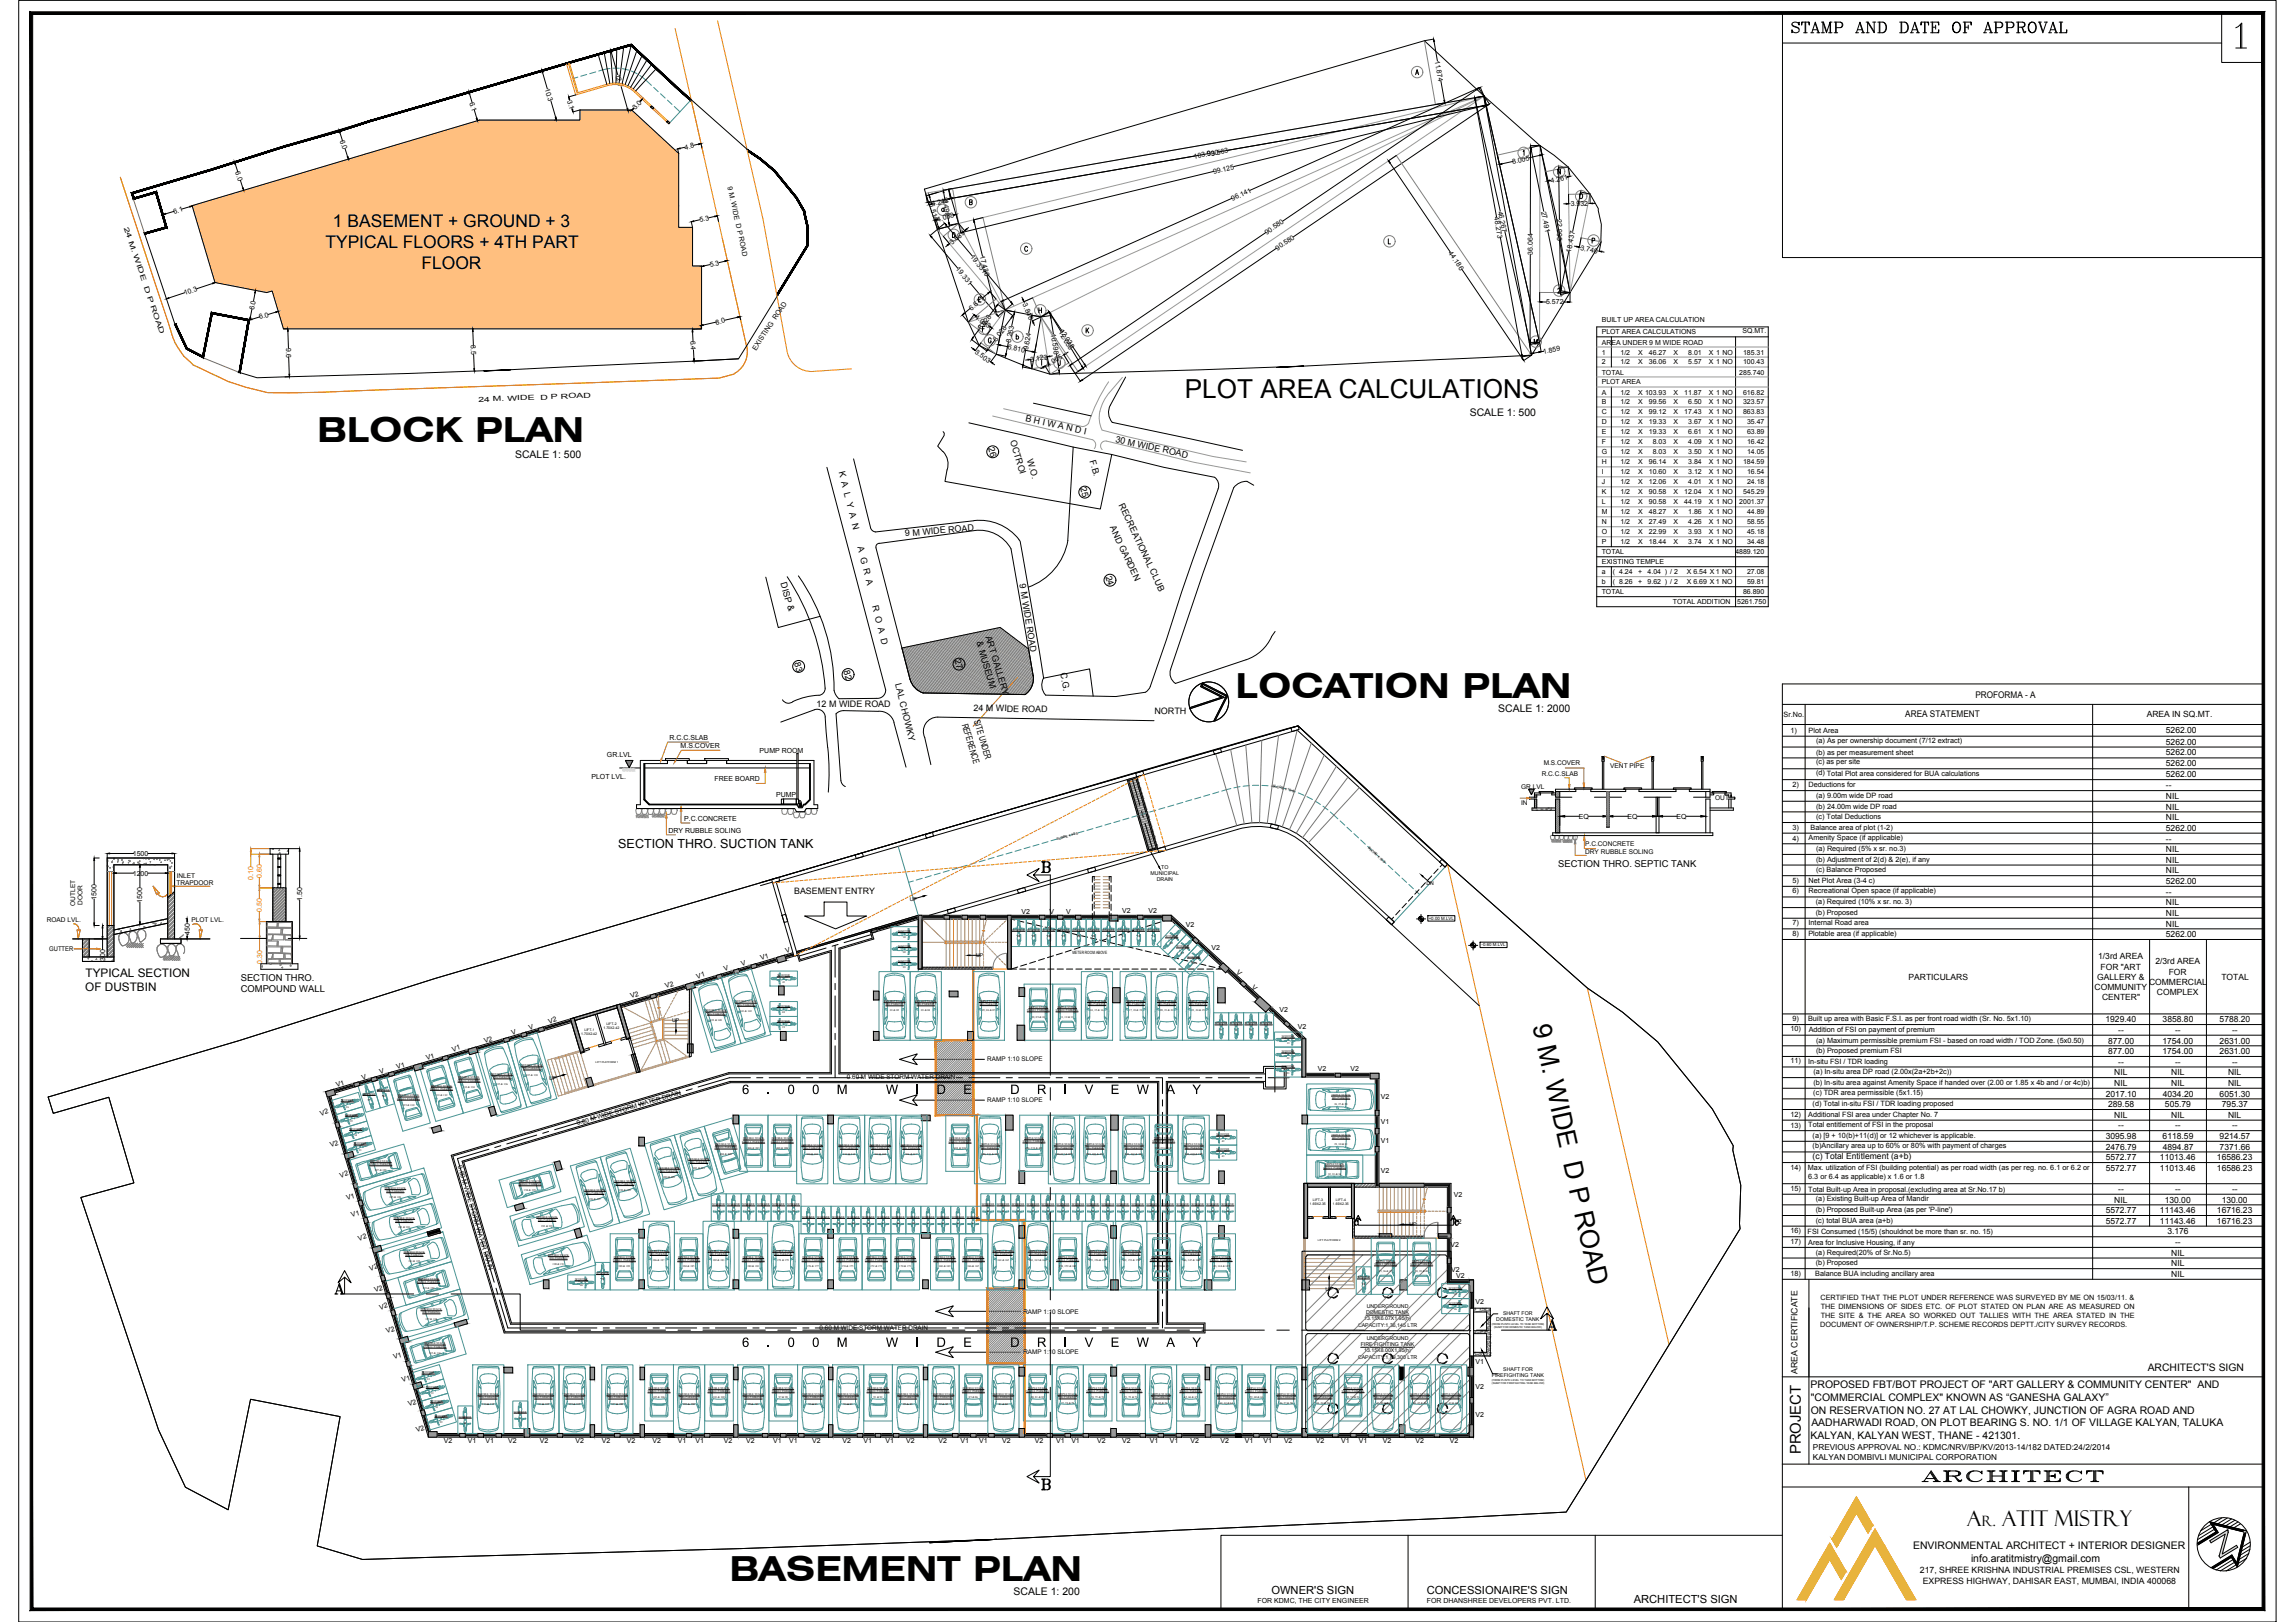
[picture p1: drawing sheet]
<svg xmlns="http://www.w3.org/2000/svg" width="841mm" height="594mm" viewBox="0 0 841 594" stroke-linecap="round" stroke-linejoin="round" font-family="sans-serif">
<defs><g id="words">
<g font-size="12.7">
<text x="116.2" y="161.8">BLOCK PLAN</text>
<text x="452.8" y="255.5">LOCATION PLAN</text>
<text x="267.3" y="578.9">BASEMENT PLAN</text>
</g>
<g font-size="9.6">
<text x="434.2" y="145.7">PLOT AREA CALCULATIONS</text>
<text x="561.6" y="375.7" transform="rotate(77 561.6 375.7)">9 M. WIDE D P ROAD</text>
</g>
<g font-size="7.9">
<text x="720.8" y="558.9">A</text>
<text x="733.6" y="558.9">ATIT MISTRY</text>
</g>
<g font-size="7.5">
<text x="655.5" y="13.1">STAMP AND DATE OF APPROVAL</text>
<text x="703.1" y="544">ARCHITECT</text>
</g>
<g font-size="6.4">
<text x="122" y="83.1">1 BASEMENT + GROUND + 3</text>
<text x="119.3" y="90.8">TYPICAL FLOORS + 4TH PART</text>
<text x="154.5" y="98.5">FLOOR</text>
</g>
<text font-size="5.5" x="659.9" y="532.7" transform="rotate(-90 659.9 532.7)">PROJECT</text>
<text font-size="5.2" x="726.3" y="558.9">R.</text>
<g font-size="4.8">
<text x="271.9" y="400.7">6 . 0 0 M</text>
<text x="335.9" y="400.7">D R I V E W A Y</text>
<text x="271.9" y="493.3">6 . 0 0 M</text>
<text x="335.9" y="493.3">D R I V E W A Y</text>
</g>
<text font-size="4.6" x="226.6" y="310.5">SECTION THRO. SUCTION TANK</text>
<g font-size="4.3">
<text x="31.3" y="357.7">TYPICAL SECTION</text>
<text x="31.2" y="362.9">OF DUSTBIN</text>
</g>
<g font-size="4.1">
<text x="465.9" y="583.7">OWNER'S SIGN</text>
<text x="522.8" y="583.7">CONCESSIONAIRE'S SIGN</text>
<text x="598.7" y="587.1">ARCHITECT'S SIGN</text>
</g>
<g font-size="3.8">
<text x="538.6" y="152.4">SCALE 1: 500</text>
<text x="188.8" y="167.8">SCALE 1: 500</text>
<text x="549.1" y="261">SCALE 1: 2000</text>
<text x="787.1" y="502.3">ARCHITECT'S SIGN</text>
<text x="663.5" y="508.5">PROPOSED FBT/BOT PROJECT OF &quot;ART GALLERY &amp; COMMUNITY CENTER&quot; AND</text>
<text x="663.6" y="513.1">&quot;COMMERCIAL COMPLEX&quot; KNOWN AS “GANESHA GALAXY”</text>
<text x="663.6" y="517.8">ON RESERVATION NO. 27 AT LAL CHOWKY, JUNCTION OF AGRA ROAD AND</text>
<text x="663.5" y="527">KALYAN, KALYAN WEST, THANE - 421301.</text>
<text x="663.8" y="522.4">AADHARWADI ROAD, ON PLOT BEARING S. NO. 1/1 OF VILLAGE KALYAN, TALUKA</text>
<text x="701.1" y="567.4">ENVIRONMENTAL ARCHITECT + INTERIOR DESIGNER</text>
<text x="722.3" y="572.1">info.aratitmistry@gmail.com</text>
<text x="371.4" y="584.2">SCALE 1: 200</text>
</g>
<g font-size="3.4">
<text x="723.9" y="255.5">PROFORMA - A</text>
<text x="698.2" y="262.6">AREA STATEMENT</text>
<text x="571" y="317.7">SECTION THRO. SEPTIC TANK</text>
<text x="88.2" y="359.2">SECTION THRO.</text>
<text x="88.2" y="363.3">COMPOUND WALL</text>
</g>
<g font-size="3.3">
<text x="375.6" y="154.3" transform="rotate(12 375.6 154.3)">B H I W A N D I</text>
<text x="370.2" y="161.6" transform="rotate(73 370.2 161.6)">OCTROI</text>
<text x="408.6" y="161.8" transform="rotate(13 408.6 161.8)">30 M WIDE ROAD</text>
<text x="362.1" y="164.1" transform="rotate(73 362.1 164.1)">26</text>
<text x="307.3" y="172.7" transform="rotate(76 307.3 172.7)">K A L Y A N</text>
<text x="376.3" y="168.5" transform="rotate(73 376.3 168.5)">W.O.</text>
<text x="399.2" y="168.8" transform="rotate(73 399.2 168.8)">F.B.</text>
<text x="395.9" y="178.9" transform="rotate(73 395.9 178.9)">25</text>
<text x="409.9" y="185" transform="rotate(65 409.9 185)">RECREATIONAL CLUB</text>
<text x="331.8" y="196.4" transform="rotate(-4 331.8 196.4)">9 M WIDE ROAD</text>
<text x="406.7" y="193.2" transform="rotate(65 406.7 193.2)">AND GARDEN</text>
<text x="314.2" y="200.4" transform="rotate(76 314.2 200.4)">A G R A</text>
<text x="286" y="213.7" transform="rotate(73 286 213.7)">DISP &amp;</text>
<text x="373.6" y="214" transform="rotate(81 373.6 214)">9 M WIDE ROAD</text>
<text x="405.1" y="211.2" transform="rotate(73 405.1 211.2)">24</text>
<text x="319.6" y="221.8" transform="rotate(76 319.6 221.8)">R O A D</text>
<text x="361.1" y="233.2" transform="rotate(73 361.1 233.2)">ART GALLERY</text>
<text x="357.8" y="235.3" transform="rotate(73 357.8 235.3)">&amp; MUSEUM</text>
<text x="291" y="242.8" transform="rotate(73 291 242.8)">83</text>
<text x="309.1" y="245.7" transform="rotate(74 309.1 245.7)">82</text>
<text x="349.8" y="241.9" transform="rotate(73 349.8 241.9)">27</text>
<text x="328" y="250.7" transform="rotate(76 328 250.7)">LAL CHOWKY</text>
<text x="388.7" y="246.6" transform="rotate(81 388.7 246.6)">C.G.</text>
<text x="299.3" y="259">12 M WIDE ROAD</text>
<text x="356.7" y="260.3" transform="rotate(1 356.7 260.3)">24 M WIDE ROAD</text>
<text x="423.1" y="261.3" transform="rotate(1 423.1 261.3)">NORTH</text>
<text x="352.5" y="265.4" transform="rotate(73 352.5 265.4)">REFERENCE</text>
<text x="356.9" y="264" transform="rotate(73 356.9 264)">SITE UNDER</text>
</g>
<g font-size="3.2">
<text x="291" y="327.5">BASEMENT ENTRY</text>
<text x="658.7" y="503.1" transform="rotate(-90 658.7 503.1)">AREA CERTIFICATE</text>
<text x="703.5" y="576.3">217, SHREE KRISHNA INDUSTRIAL PREMISES CSL, WESTERN</text>
<text x="704.6" y="580.3">EXPRESS HIGHWAY, DAHISAR EAST, MUMBAI, INDIA 400068</text>
</g>
<g font-size="3.1">
<text x="786.7" y="262.6">AREA IN SQ.MT.</text>
<text x="793.7" y="268.5">5262.00</text>
<text x="793.7" y="272.7">5262.00</text>
<text x="793.7" y="276.7">5262.00</text>
<text x="793.7" y="280.7">5262.00</text>
<text x="793.7" y="284.7">5262.00</text>
<text x="793.7" y="288.6">--</text>
<text x="793.7" y="292.7">NIL</text>
<text x="793.7" y="296.6">NIL</text>
<text x="793.7" y="300.5">NIL</text>
<text x="793.7" y="304.3">5262.00</text>
<text x="793.7" y="308.2">--</text>
<text x="793.7" y="312.1">NIL</text>
<text x="793.7" y="316">NIL</text>
<text x="793.7" y="319.9">NIL</text>
<text x="793.7" y="323.8">5262.00</text>
<text x="793.7" y="327.7">--</text>
<text x="793.7" y="331.6">NIL</text>
<text x="793.7" y="335.5">NIL</text>
<text x="793.7" y="339.4">NIL</text>
<text x="793.7" y="343.3">5262.00</text>
<text x="768.9" y="351.3">1/3rd AREA</text>
<text x="789.9" y="353.2">2/3rd AREA</text>
<text x="699.4" y="358.8">PARTICULARS</text>
<text x="768.6" y="358.8">GALLERY &amp;</text>
<text x="769.8" y="355.1">FOR &quot;ART</text>
<text x="794.8" y="357">FOR</text>
<text x="814" y="358.8">TOTAL</text>
<text x="767.6" y="362.6">COMMUNITY</text>
<text x="787.6" y="360.7">COMMERCIAL</text>
<text x="790.4" y="364.5">COMPLEX</text>
<text x="770.3" y="366.4">CENTER&quot;</text>
<text x="771.6" y="374.4">1929.40</text>
<text x="792.5" y="374.4">3858.80</text>
<text x="813.4" y="374.4">5788.20</text>
<text x="772.5" y="382.2">877.00</text>
<text x="776.3" y="378.3">--</text>
<text x="792.4" y="382.2">1754.00</text>
<text x="797.1" y="378.3">--</text>
<text x="813.4" y="382.2">2631.00</text>
<text x="818" y="378.3">--</text>
<text x="772.5" y="386.1">877.00</text>
<text x="776.3" y="390">--</text>
<text x="792.4" y="386.1">1754.00</text>
<text x="797.1" y="390">--</text>
<text x="813.4" y="386.1">2631.00</text>
<text x="818" y="390">--</text>
<text x="774.8" y="393.9">NIL</text>
<text x="795.7" y="393.9">NIL</text>
<text x="816.5" y="393.9">NIL</text>
<text x="771.7" y="401.6">2017.10</text>
<text x="774.8" y="397.8">NIL</text>
<text x="792.6" y="401.6">4034.20</text>
<text x="795.7" y="397.8">NIL</text>
<text x="813.4" y="401.6">6051.30</text>
<text x="816.5" y="397.8">NIL</text>
<text x="772.5" y="405.5">289.58</text>
<text x="793.4" y="405.5">505.79</text>
<text x="814.2" y="405.5">795.37</text>
<text x="774.8" y="409.5">NIL</text>
<text x="776.3" y="413.3">--</text>
<text x="795.7" y="409.4">NIL</text>
<text x="797.1" y="413.3">--</text>
<text x="816.5" y="409.5">NIL</text>
<text x="818" y="413.3">--</text>
<text x="771.7" y="417.2">3095.98</text>
<text x="792.5" y="417.2">6118.59</text>
<text x="813.4" y="417.2">9214.57</text>
<text x="664.3" y="424.4">(c) Total Entitlement (a+b)</text>
<text x="771.7" y="425">5572.77</text>
<text x="771.7" y="421.1">2476.79</text>
<text x="791.5" y="425">11013.46</text>
<text x="792.6" y="421.1">4894.87</text>
<text x="812.4" y="425">16586.23</text>
<text x="813.4" y="421.1">7371.66</text>
<text x="771.7" y="428.9">5572.77</text>
<text x="791.5" y="428.9">11013.46</text>
<text x="812.4" y="428.9">16586.23</text>
<text x="776.3" y="436.6">--</text>
<text x="797.1" y="436.6">--</text>
<text x="818" y="436.6">--</text>
<text x="774.8" y="440.5">NIL</text>
<text x="793.3" y="440.5">130.00</text>
<text x="814.2" y="440.5">130.00</text>
<text x="771.7" y="444.3">5572.77</text>
<text x="771.7" y="448.2">5572.77</text>
<text x="791.5" y="444.3">11143.46</text>
<text x="791.5" y="448.2">11143.46</text>
<text x="812.4" y="444.3">16716.23</text>
<text x="812.4" y="448.2">16716.23</text>
<text x="794.3" y="452.1">3.176</text>
<text x="795.7" y="459.9">NIL</text>
<text x="797.1" y="456">--</text>
<text x="795.7" y="463.8">NIL</text>
<text x="795.7" y="467.7">NIL</text>
</g>
<g font-size="3">
<text x="664.4" y="531.2">PREVIOUS APPROVAL NO.: KDMC/NRV/BP/KV/2013-14/182 DATED:24/2/2014</text>
<text x="664.4" y="534.6">KALYAN DOMBIVLI MUNICIPAL CORPORATION</text>
</g>
<g font-size="2.7">
<text x="653.6" y="262.6">Sr.No.</text>
<text x="656.2" y="268.5">1)</text>
<text x="662.8" y="268.5">Plot Area</text>
<text x="665.5" y="272.3">(a) As per ownership document (7/12 extract)</text>
<text x="665.5" y="276.4">(b) as per measurement sheet</text>
<text x="665.5" y="280">(c) as per site</text>
<text x="665.5" y="283.9">(d) Total Plot area considered for BUA calculations</text>
<text x="656.9" y="288.2">2)</text>
<text x="662.8" y="288.3">Deductions for</text>
<text x="665.5" y="292.2">(a) 9.00m wide DP road</text>
<text x="665.5" y="296.1">(b) 24.00m wide DP road</text>
<text x="656.9" y="304.1">3)</text>
<text x="663.5" y="303.9">Balance area of plot (1-2)</text>
<text x="665.5" y="300">(c) Total Deductions</text>
<text x="656.9" y="307.9">4)</text>
<text x="662.8" y="307.5">Amenity Space (if applicable)</text>
<text x="665.5" y="311.7">(a) Required (5% x sr. no.3)</text>
<text x="665.5" y="315.6">(b) Adjustment of 2(d) &amp; 2(e), if any</text>
<text x="656.9" y="323.3">5)</text>
<text x="662.8" y="323.3">Net Plot Area (3-4 c)</text>
<text x="665.5" y="319.4">(c) Balance Proposed</text>
<text x="656.9" y="327.2">6)</text>
<text x="662.8" y="327.1">Recreational Open space (if applicable)</text>
<text x="665.4" y="331.1">(a) Required (10% x sr. no. 3)</text>
<text x="665.4" y="335">(b) Proposed</text>
<text x="656.9" y="338.9">7)</text>
<text x="662.8" y="338.9">Internal Road area</text>
<text x="656.9" y="342.7">8)</text>
<text x="662.7" y="343">Plotable area (if applicable)</text>
<text x="656.2" y="377.8">10)</text>
<text x="656.9" y="373.9">9)</text>
<text x="662.6" y="373.9">Built up area with Basic F.S.I. as per front road width (Sr. No. 5x1.10)</text>
<text x="662.8" y="377.9">Addition of FSI on payment of premium</text>
<text x="665.5" y="381.9">(a) Maximum permissible premium FSI - based on road width / TOD Zone. (5x0.50)</text>
<text x="656.2" y="389.4">11)</text>
<text x="662.6" y="389.7">In-situ FSI / TDR loading</text>
<text x="665.5" y="385.6">(b) Proposed premium FSI</text>
<text x="664.6" y="393.3">(a) In-situ area DP road (2.00x(2a+2b+2c))</text>
<text x="664.5" y="401.2">(c) TDR area permissible (5x1.15)</text>
<text x="664.5" y="397.4">(b) In-situ area against Amenity Space if handed over (2.00 or 1.85 x 4b and / or 4c)b)</text>
<text x="664.3" y="405.1">(d) Total in-situ FSI / TDR loading proposed</text>
<text x="656.2" y="409">12)</text>
<text x="656.2" y="413">13)</text>
<text x="662.6" y="412.9">Total entitlement of FSI in the proposal</text>
<text x="662.6" y="409.1">Additional FSI area under Chapter No. 7</text>
<text x="664.3" y="416.7">(a) [9 + 10(b)+11(d)] or 12 whichever is applicable.</text>
<text x="664.3" y="420.6">(b)Ancillary area up to 60% or 80% with payment of charges</text>
<text x="656.2" y="428.5">14)</text>
<text x="662.5" y="428.5">Max. utilization of FSI (building potential) as per road width (as per reg. no. 6.1 or 6.2 or</text>
<text x="662.6" y="431.7">6.3 or 6.4 as applicable) x 1.6 or 1.8</text>
<text x="656.2" y="436">15)</text>
<text x="662.6" y="436.4">Total Built-up Area in proposal.(excluding area at Sr.No.17 b)</text>
<text x="665.4" y="439.9">(a) Existing Built-up Area of Mandir</text>
<text x="665.4" y="443.8">(b) Proposed Built-up Area (as per 'P-line')</text>
<text x="665.4" y="447.8">(c) total BUA area (a+b)</text>
<text x="656.2" y="451.7">16)</text>
<text x="656.2" y="455.6">17)</text>
<text x="662.4" y="452">FSI Consumed (15/5) (shouldnot be more than sr. no. 15)</text>
<text x="662.6" y="455.9">Area for Inclusive Housing, if any</text>
<text x="665.4" y="459.5">(a) Required(20% of Sr.No.5)</text>
<text x="656.2" y="467.2">18)</text>
<text x="665.2" y="467.4">Balance BUA including ancillary area</text>
<text x="665.4" y="463.4">(b) Proposed</text>
<text x="667.1" y="476.2">CERTIFIED THAT THE PLOT UNDER REFERENCE WAS SURVEYED BY ME ON 15/03/11. &amp;</text>
<text x="667.2" y="479.4">THE DIMENSIONS OF SIDES ETC. OF PLOT STATED ON PLAN ARE AS MEASURED ON</text>
<text x="667" y="485.9">DOCUMENT OF OWNERSHIP/T.P. SCHEME RECORDS DEPTT./CITY SURVEY RECORDS.</text>
<text x="667.2" y="482.7">THE SITE &amp; THE AREA SO WORKED OUT TALLIES WITH THE AREA STATED IN THE</text>
</g>
<g font-size="2.6">
<text x="525.8" y="22.2" transform="rotate(80 525.8 22.2)">11.874</text>
<text x="225.4" y="27.3" transform="rotate(74 225.4 27.3)">12.7</text>
<text x="199.6" y="32.5" transform="rotate(74 199.6 32.5)">10.3</text>
<text x="172.1" y="37.6" transform="rotate(74 172.1 37.6)">6.1</text>
<text x="207.9" y="36.9" transform="rotate(75 207.9 36.9)">3.1</text>
<text x="232.9" y="40.2" transform="rotate(-47 232.9 40.2)">3.0</text>
<text x="124.6" y="51.6" transform="rotate(72 124.6 51.6)">6.0</text>
<text x="251.1" y="54.8" transform="rotate(-12 251.1 54.8)">4.8</text>
<text x="437.6" y="58.1" transform="rotate(-10 437.6 58.1)">103.930</text>
<text x="442.6" y="57.2" transform="rotate(-10 442.6 57.2)">99.563</text>
<text x="86.2" y="63" transform="rotate(72 86.2 63)">6.0</text>
<text x="444.8" y="63.7" transform="rotate(-13 444.8 63.7)">99.125</text>
<text x="554.4" y="60" transform="rotate(-13 554.4 60)">8.005</text>
<text x="266.7" y="68.6" transform="rotate(78 266.7 68.6)">9 M. WIDE D P ROAD</text>
<text x="568.5" y="66.9" transform="rotate(-11 568.5 66.9)">4.261</text>
<text x="340.5" y="74.8" transform="rotate(74 340.5 74.8)">6.514</text>
<text x="341.8" y="75.6" transform="rotate(-16 341.8 75.6)">4.242</text>
<text x="345.4" y="73.1" transform="rotate(80 345.4 73.1)">6.498</text>
<text x="451.7" y="73.5" transform="rotate(-24 451.7 73.5)">96.141</text>
<text x="548.9" y="77.5" transform="rotate(77 548.9 77.5)">46.267</text>
<text x="564.8" y="77.5" transform="rotate(78 564.8 77.5)">27.491</text>
<text x="575.6" y="75.5" transform="rotate(-1 575.6 75.5)">3.932</text>
<text x="45.4" y="83.5" transform="rotate(71 45.4 83.5)">2 4 M . W ID E</text>
<text x="63.8" y="78.3" transform="rotate(-16 63.8 78.3)">6.1</text>
<text x="256.5" y="81.4" transform="rotate(-12 256.5 81.4)">5.3</text>
<text x="343.7" y="81.3" transform="rotate(-15 343.7 81.3)">4.038</text>
<text x="547.5" y="79.6" transform="rotate(80 547.5 79.6)">48.273</text>
<text x="570.6" y="80.4" transform="rotate(89 570.6 80.4)">22.995</text>
<text x="348.9" y="89.6" transform="rotate(-40 348.9 89.6)">3.669</text>
<text x="464.2" y="86" transform="rotate(-34 464.2 86)">90.580</text>
<text x="355.5" y="94.2" transform="rotate(50 355.5 94.2)">19.331</text>
<text x="359.1" y="93.8" transform="rotate(76 359.1 93.8)">17.430</text>
<text x="468.2" y="91.8" transform="rotate(-34 468.2 91.8)">90.580</text>
<text x="530.7" y="92.8" transform="rotate(56 530.7 92.8)">44.186</text>
<text x="561.7" y="93.3" transform="rotate(-90 561.7 93.3)">36.064</text>
<text x="575.7" y="92.5" transform="rotate(-79 575.7 92.5)">18.437</text>
<text x="579.1" y="91.5" transform="rotate(11 579.1 91.5)">3.740</text>
<text x="260.3" y="97.8" transform="rotate(-13 260.3 97.8)">5.3</text>
<text x="350.2" y="98.7" transform="rotate(50 350.2 98.7)">19.331</text>
<text x="52.7" y="105" transform="rotate(71 52.7 105)">D</text>
<text x="54" y="108.6" transform="rotate(71 54 108.6)">P</text>
<text x="55.1" y="112.1" transform="rotate(71 55.1 112.1)">R O A D</text>
<text x="67.7" y="108.1" transform="rotate(-18 67.7 108.1)">10.3</text>
<text x="93.1" y="113.6" transform="rotate(-79 93.1 113.6)">6.0</text>
<text x="356" y="113.8" transform="rotate(-40 356 113.8)">6.611</text>
<text x="374.6" y="111.5" transform="rotate(66 374.6 111.5)">3.840</text>
<text x="566.6" y="111.5">5.572</text>
<text x="95.2" y="117" transform="rotate(-17 95.2 117)">6.0</text>
<text x="262.5" y="118.9" transform="rotate(-13 262.5 118.9)">8.0</text>
<text x="357.2" y="116.5" transform="rotate(37 357.2 116.5)">4.093</text>
<text x="587" y="117.9">BUILT UP AREA CALCULATION</text>
<text x="253.1" y="124.7" transform="rotate(87 253.1 124.7)">6.4</text>
<text x="359.7" y="121" transform="rotate(-53 359.7 121)">8.028</text>
<text x="365.2" y="125.2" transform="rotate(-53 365.2 125.2)">8.028</text>
<text x="370.4" y="125.7" transform="rotate(-79 370.4 125.7)">8.263</text>
<text x="385.1" y="122.2" transform="rotate(81 385.1 122.2)">10.598</text>
<text x="387.9" y="121.7" transform="rotate(59 387.9 121.7)">12.055</text>
<text x="388.2" y="121.3" transform="rotate(56 388.2 121.3)">12.038</text>
<text x="587" y="122.4">PLOT AREA CALCULATIONS</text>
<text x="638.6" y="122.1">SQ.MT.</text>
<text x="104.8" y="127.4" transform="rotate(88 104.8 127.4)">9.6</text>
<text x="172.6" y="126.4" transform="rotate(88 172.6 126.4)">8.5</text>
<text x="277.1" y="128.5" transform="rotate(-57 277.1 128.5)">EXISTING ROAD</text>
<text x="357.1" y="129.3" transform="rotate(37 357.1 129.3)">3.503</text>
<text x="369.2" y="127.9" transform="rotate(11 369.2 127.9)">6.810</text>
<text x="376.8" y="128.3" transform="rotate(-80 376.8 128.3)">9.624</text>
<text x="565.6" y="129.6" transform="rotate(-11 565.6 129.6)">1.859</text>
<text x="587" y="129.9">1</text>
<text x="587" y="126.2">AREA UNDER 9 M WIDE ROAD</text>
<text x="593.9" y="129.9">1/2</text>
<text x="600.3" y="129.9">X</text>
<text x="604.2" y="129.9">46.27</text>
<text x="613.2" y="129.9">X</text>
<text x="618.7" y="129.9">8.01</text>
<text x="626.2" y="129.9">X 1 NO</text>
<text x="638.8" y="129.9">185.31</text>
<text x="377.7" y="132.5" transform="rotate(-9 377.7 132.5)">3.123</text>
<text x="384.2" y="134.4" transform="rotate(-31 384.2 134.4)">4.005</text>
<text x="587" y="133.5">2</text>
<text x="587" y="137.2">TOTAL</text>
<text x="593.9" y="133.5">1/2</text>
<text x="600.3" y="133.5">X</text>
<text x="604.2" y="133.5">36.06</text>
<text x="613.2" y="133.5">X</text>
<text x="618.7" y="133.5">5.57</text>
<text x="626.2" y="133.5">X 1 NO</text>
<text x="637.4" y="137.2">285.740</text>
<text x="638.8" y="133.5">100.43</text>
<text x="587" y="140.8">PLOT AREA</text>
<text x="175.3" y="147.2" transform="rotate(-2 175.3 147.2)">2 4 M . W ID E</text>
<text x="198.1" y="146.3" transform="rotate(-2 198.1 146.3)">D</text>
<text x="201.9" y="146.2" transform="rotate(-2 201.9 146.2)">P</text>
<text x="205.5" y="146" transform="rotate(-2 205.5 146)">R O A D</text>
<text x="587" y="144.5">A</text>
<text x="587" y="148.1">B</text>
<text x="593.9" y="144.5">1/2</text>
<text x="593.9" y="148.1">1/2</text>
<text x="600.3" y="144.5">X 103.93</text>
<text x="600.3" y="148.1">X</text>
<text x="604.2" y="148.1">99.56</text>
<text x="613.2" y="144.5">X</text>
<text x="613.2" y="148.1">X</text>
<text x="617.2" y="144.5">11.87</text>
<text x="618.7" y="148.1">6.50</text>
<text x="626.2" y="144.5">X 1 NO</text>
<text x="626.2" y="148.1">X 1 NO</text>
<text x="638.8" y="144.5">616.82</text>
<text x="638.8" y="148.1">323.57</text>
<text x="587" y="151.8">C</text>
<text x="587" y="155.5">D</text>
<text x="593.9" y="151.8">1/2</text>
<text x="593.9" y="155.5">1/2</text>
<text x="600.3" y="151.8">X</text>
<text x="600.3" y="155.5">X</text>
<text x="604.2" y="151.8">99.12</text>
<text x="604.2" y="155.5">19.33</text>
<text x="613.2" y="151.8">X</text>
<text x="613.2" y="155.5">X</text>
<text x="617.2" y="151.8">17.43</text>
<text x="618.7" y="155.5">3.67</text>
<text x="626.2" y="151.8">X 1 NO</text>
<text x="626.2" y="155.5">X 1 NO</text>
<text x="638.8" y="151.8">863.83</text>
<text x="640.2" y="155.5">35.47</text>
<text x="587" y="159.1">E</text>
<text x="593.9" y="159.1">1/2</text>
<text x="600.3" y="159.1">X</text>
<text x="604.2" y="159.1">19.33</text>
<text x="613.2" y="159.1">X</text>
<text x="618.7" y="159.1">6.61</text>
<text x="626.2" y="159.1">X 1 NO</text>
<text x="640.2" y="159.1">63.89</text>
<text x="587" y="162.8">F</text>
<text x="587" y="166.4">G</text>
<text x="593.9" y="162.8">1/2</text>
<text x="593.9" y="166.4">1/2</text>
<text x="600.3" y="162.8">X</text>
<text x="600.3" y="166.4">X</text>
<text x="605.7" y="162.8">8.03</text>
<text x="605.7" y="166.4">8.03</text>
<text x="613.2" y="162.8">X</text>
<text x="613.2" y="166.4">X</text>
<text x="618.7" y="162.8">4.09</text>
<text x="618.7" y="166.4">3.50</text>
<text x="626.2" y="162.8">X 1 NO</text>
<text x="626.2" y="166.4">X 1 NO</text>
<text x="640.2" y="162.8">16.42</text>
<text x="640.2" y="166.4">14.05</text>
<text x="587" y="170.1">H</text>
<text x="587" y="173.8">I</text>
<text x="593.9" y="170.1">1/2</text>
<text x="593.9" y="173.8">1/2</text>
<text x="600.3" y="170.1">X</text>
<text x="600.3" y="173.8">X</text>
<text x="604.2" y="170.1">96.14</text>
<text x="604.2" y="173.8">10.60</text>
<text x="613.2" y="170.1">X</text>
<text x="613.2" y="173.8">X</text>
<text x="618.7" y="170.1">3.84</text>
<text x="618.7" y="173.8">3.12</text>
<text x="626.2" y="170.1">X 1 NO</text>
<text x="626.2" y="173.8">X 1 NO</text>
<text x="638.8" y="170.1">184.59</text>
<text x="640.2" y="173.8">16.54</text>
<text x="587" y="177.4">J</text>
<text x="593.9" y="177.4">1/2</text>
<text x="600.3" y="177.4">X</text>
<text x="604.2" y="177.4">12.06</text>
<text x="613.2" y="177.4">X</text>
<text x="618.7" y="177.4">4.01</text>
<text x="626.2" y="177.4">X 1 NO</text>
<text x="640.2" y="177.4">24.18</text>
<text x="587" y="181.1">K</text>
<text x="587" y="184.7">L</text>
<text x="593.9" y="181.1">1/2</text>
<text x="593.9" y="184.7">1/2</text>
<text x="600.3" y="181.1">X</text>
<text x="600.3" y="184.7">X</text>
<text x="604.2" y="181.1">90.58</text>
<text x="604.2" y="184.7">90.58</text>
<text x="613.2" y="181.1">X</text>
<text x="613.2" y="184.7">X</text>
<text x="617.2" y="181.1">12.04</text>
<text x="617.2" y="184.7">44.19</text>
<text x="626.2" y="181.1">X 1 NO</text>
<text x="626.2" y="184.7">X 1 NO</text>
<text x="637.4" y="184.7">2001.37</text>
<text x="638.8" y="181.1">545.29</text>
<text x="587" y="188.4">M</text>
<text x="593.9" y="188.4">1/2</text>
<text x="600.3" y="188.4">X</text>
<text x="604.2" y="188.4">48.27</text>
<text x="613.2" y="188.4">X</text>
<text x="618.7" y="188.4">1.86</text>
<text x="626.2" y="188.4">X 1 NO</text>
<text x="640.2" y="188.4">44.89</text>
<text x="587" y="192">N</text>
<text x="587" y="195.7">O</text>
<text x="593.9" y="192">1/2</text>
<text x="593.9" y="195.7">1/2</text>
<text x="600.3" y="192">X</text>
<text x="600.3" y="195.7">X</text>
<text x="604.2" y="192">27.49</text>
<text x="604.2" y="195.7">22.99</text>
<text x="613.2" y="192">X</text>
<text x="613.2" y="195.7">X</text>
<text x="618.7" y="192">4.26</text>
<text x="618.7" y="195.7">3.93</text>
<text x="626.2" y="192">X 1 NO</text>
<text x="626.2" y="195.7">X 1 NO</text>
<text x="640.2" y="192">58.55</text>
<text x="640.2" y="195.7">45.18</text>
<text x="587" y="199.4">P</text>
<text x="587" y="203">TOTAL</text>
<text x="593.9" y="199.4">1/2</text>
<text x="600.3" y="199.4">X</text>
<text x="604.2" y="199.4">18.44</text>
<text x="613.2" y="199.4">X</text>
<text x="618.7" y="199.4">3.74</text>
<text x="626.2" y="199.4">X 1 NO</text>
<text x="635.9" y="203">4889.120</text>
<text x="640.2" y="199.4">34.48</text>
<text x="587" y="206.6">EXISTING TEMPLE</text>
<text x="587" y="210.3">a</text>
<text x="587" y="214">b</text>
<text x="591" y="210.3">( 4.24</text>
<text x="591" y="214">( 8.26</text>
<text x="600.3" y="210.3">+</text>
<text x="600.3" y="214">+</text>
<text x="603.8" y="210.3">4.04 ) / 2</text>
<text x="603.8" y="214">9.62 ) / 2</text>
<text x="618.2" y="210.3">X 6.54 X1 NO</text>
<text x="618.2" y="214">X 6.69 X1 NO</text>
<text x="640.2" y="210.3">27.08</text>
<text x="640.2" y="214">59.81</text>
<text x="587" y="217.6">TOTAL</text>
<text x="613" y="221.3">TOTAL ADDITION</text>
<text x="636.6" y="221.3">5261.750</text>
<text x="638.8" y="217.6">86.890</text>
<text x="245.4" y="270.9">R.C.C.SLAB</text>
<text x="249.4" y="274.1">M.S.COVER</text>
<text x="278.4" y="275.7">PUMP ROOM</text>
<text x="222.4" y="277.3">GR.LVL</text>
<text x="216.7" y="285.3">PLOT LVL.</text>
<text x="261.8" y="286.1">FREE BOARD</text>
<text x="284.4" y="291.9">PUMP</text>
<text x="578.5" y="299.8">EQ</text>
<text x="596.4" y="299.8">EQ</text>
<text x="614.3" y="299.8">EQ</text>
<text x="244.9" y="305.1">DRY RUBBLE SOLING</text>
<text x="250.7" y="300.6">P.C.CONCRETE</text>
<text x="48.7" y="313.5">1500</text>
<text x="48.7" y="320.7">1200</text>
<text x="35.4" y="329.5" transform="rotate(-90 35.4 329.5)">1500</text>
<text x="110.7" y="329.8" transform="rotate(-90 110.7 329.8)">1.50</text>
<text x="52.2" y="330.6" transform="rotate(-90 52.2 330.6)">1500</text>
<text x="374.4" y="334.7">V2</text>
<text x="384.6" y="334.7">V</text>
<text x="390.7" y="334.7">V</text>
<text x="411.2" y="334.6">V2</text>
<text x="420.9" y="334.3">V2</text>
<text x="434.5" y="339.4">V2</text>
<text x="69.5" y="342.3" transform="rotate(-90 69.5 342.3)">450</text>
<text x="38.5" y="352" transform="rotate(-90 38.5 352)">300</text>
<text x="271.8" y="353.8" transform="rotate(-16 271.8 353.8)">V</text>
<text x="278.9" y="351.7" transform="rotate(-16 278.9 351.7)">V1</text>
<text x="288.1" y="349.1" transform="rotate(-16 288.1 349.1)">V</text>
<text x="444" y="348.1">V2</text>
<text x="255.5" y="358.5" transform="rotate(-16 255.5 358.5)">V1</text>
<text x="265.5" y="355.7" transform="rotate(-16 265.5 355.7)">V</text>
<text x="452.8" y="356.5" transform="rotate(41 452.8 356.5)">V</text>
<text x="231.3" y="365.6" transform="rotate(-16 231.3 365.6)">V2</text>
<text x="244.1" y="361.9" transform="rotate(-16 244.1 361.9)">V2</text>
<text x="458.5" y="361.8" transform="rotate(42 458.5 361.8)">V</text>
<text x="468.9" y="370.6">V2</text>
<text x="194.1" y="377.2" transform="rotate(-16 194.1 377.2)">V</text>
<text x="201.3" y="375" transform="rotate(-16 201.3 375)">V2</text>
<text x="475.6" y="376.9">V2</text>
<text x="177.7" y="382.1" transform="rotate(-16 177.7 382.1)">V2</text>
<text x="187.7" y="379.2" transform="rotate(-16 187.7 379.2)">V</text>
<text x="156.4" y="388.4" transform="rotate(-16 156.4 388.4)">V1</text>
<text x="165.9" y="385.2" transform="rotate(-16 165.9 385.2)">V1</text>
<text x="132.8" y="395.5" transform="rotate(-17 132.8 395.5)">V</text>
<text x="139.3" y="393.5" transform="rotate(-16 139.3 393.5)">V</text>
<text x="145.6" y="391.6" transform="rotate(-17 145.6 391.6)">V1</text>
<text x="482.9" y="392.1">V2</text>
<text x="494.9" y="392.1">V2</text>
<text x="123.4" y="398.2" transform="rotate(-17 123.4 398.2)">V1</text>
<text x="506.1" y="402.6">V2</text>
<text x="117.6" y="408.6" transform="rotate(-16 117.6 408.6)">V2</text>
<text x="506.1" y="411.7">V1</text>
<text x="506.1" y="418.5">V1</text>
<text x="121.2" y="420.2" transform="rotate(-16 121.2 420.2)">V2</text>
<text x="124.8" y="431.3" transform="rotate(-16 124.8 431.3)">V2</text>
<text x="506.1" y="429.6">V2</text>
<text x="127.2" y="439.6" transform="rotate(-16 127.2 439.6)">V1</text>
<text x="532.8" y="438.3">V2</text>
<text x="129" y="445.7" transform="rotate(-16 129 445.7)">V1</text>
<text x="532.6" y="448.5">V2</text>
<text x="131.5" y="454.4" transform="rotate(-16 131.5 454.4)">V2</text>
<text x="531.5" y="456.9">V2</text>
<text x="135.7" y="465.3" transform="rotate(-16 135.7 465.3)">V2</text>
<text x="531.8" y="465.9">V2</text>
<text x="137.5" y="473.2" transform="rotate(-17 137.5 473.2)">V2</text>
<text x="533.7" y="468.1">V2</text>
<text x="139.3" y="479.7" transform="rotate(-16 139.3 479.7)">V2</text>
<text x="540.8" y="477.5">V2</text>
<text x="141.8" y="488.2" transform="rotate(-16 141.8 488.2)">V2</text>
<text x="144.4" y="497.9" transform="rotate(-16 144.4 497.9)">V1</text>
<text x="540.8" y="499.5">V1</text>
<text x="147.5" y="506.2" transform="rotate(-17 147.5 506.2)">V1</text>
<text x="540.8" y="508.7">V2</text>
<text x="149.8" y="514.9" transform="rotate(-16 149.8 514.9)">V2</text>
<text x="540.8" y="519.1">V2</text>
<text x="152.7" y="524.5" transform="rotate(-17 152.7 524.5)">V2</text>
<text x="162.6" y="528.5">V2</text>
<text x="171.4" y="528.5">V1</text>
<text x="177.9" y="528.5">V1</text>
<text x="186.2" y="528.5">V2</text>
<text x="197.8" y="528.5">V2</text>
<text x="210.9" y="528.5">V2</text>
<text x="220.6" y="528.5">V2</text>
<text x="229.7" y="528.5">V2</text>
<text x="239.1" y="528.5">V2</text>
<text x="248.4" y="528.5">V1</text>
<text x="254.9" y="528.5">V1</text>
<text x="265.2" y="528.5">V2</text>
<text x="273.4" y="528.5">V2</text>
<text x="283.4" y="528.5">V1</text>
<text x="289.2" y="528.5">V1</text>
<text x="297.6" y="528.5">V2</text>
<text x="308.7" y="528.5">V2</text>
<text x="316.5" y="528.5">V1</text>
<text x="324.5" y="528.5">V1</text>
<text x="332" y="528.5">V2</text>
<text x="343.9" y="528.5">V2</text>
<text x="352" y="528.5">V1</text>
<text x="358.8" y="528.5">V1</text>
<text x="367.2" y="528.5">V2</text>
<text x="379.2" y="528.5">V2</text>
<text x="387.1" y="528.5">V1</text>
<text x="392.6" y="528.5">V1</text>
<text x="402.1" y="528.5">V2</text>
<text x="411.2" y="528.5">V2</text>
<text x="421.3" y="528.5">V1</text>
<text x="428.8" y="528.5">V1</text>
<text x="436.3" y="528.5">V2</text>
<text x="447.3" y="528.5">V2</text>
<text x="456.1" y="528.5">V1</text>
<text x="463" y="528.5">V1</text>
<text x="470.5" y="528.5">V2</text>
<text x="482.2" y="528.5">V2</text>
<text x="491.5" y="528.5">V1</text>
<text x="497.9" y="528.5">V1</text>
<text x="506.7" y="528.5">V2</text>
<text x="518.8" y="528.5">V2</text>
<text x="531.3" y="528.5">V2</text>
<text x="460.8" y="587.1">FOR KDMC, THE CITY ENGINEER</text>
<text x="522.9" y="587.1">FOR DHANSHREE DEVELOPERS PVT. LTD.</text>
</g>
<g font-size="2.6" fill="#dd6e00">
<text x="92.8" y="322.2" transform="rotate(-90 92.8 322.2)">0.10</text>
<text x="96" y="321.5" transform="rotate(-90 96 321.5)">0.60</text>
<text x="96" y="333.9" transform="rotate(-90 96 333.9)">0.50</text>
<text x="96.1" y="353" transform="rotate(-90 96.1 353)">0.30</text>
</g>
<g font-size="2.4">
<text x="565.7" y="280.3">M.S.COVER</text>
<text x="590.1" y="281.4">VENT PIPE</text>
<text x="565" y="284.2">R.C.C.SLAB</text>
<text x="557.4" y="288.9">GR.LVL</text>
<text x="628.6" y="293">OUT</text>
<text x="557.4" y="294.8">IN</text>
<text x="580.9" y="309.9">P.C.CONCRETE</text>
<text x="580.9" y="312.7">DRY RUBBLE SOLING</text>
<text x="64.8" y="321.5">INLET</text>
<text x="64.6" y="324">TRAPDOOR</text>
<text x="27.5" y="331.7" transform="rotate(-90 27.5 331.7)">OUTLET</text>
<text x="30.3" y="331.4" transform="rotate(-90 30.3 331.4)">DOOR</text>
<text x="17.1" y="337.5">ROAD LVL.</text>
<text x="70.2" y="337.5">PLOT LVL.</text>
<text x="18" y="348.2">GUTTER</text>
</g>
<g font-size="2.3">
<text x="361.8" y="388.8">RAMP 1:10 SLOPE</text>
<text x="310.3" y="395.4">0.60 M WIDE STORM WATER DRAIN</text>
<text x="361.8" y="403.7">RAMP 1:10 SLOPE</text>
<text x="211.7" y="412.2" transform="rotate(-17 211.7 412.2)">0.60 M WIDE STORM WATER DRAIN</text>
<text x="167.8" y="427.2" transform="rotate(73 167.8 427.2)">0.60 M WIDE STORM WATER DRAIN</text>
<text x="375" y="481.1">RAMP 1:10 SLOPE</text>
<text x="300.4" y="487.1">0.60 M WIDE STORM WATER DRAIN</text>
<text x="375" y="496">RAMP 1:10 SLOPE</text>
</g>
<g font-size="1.9">
<text x="421.6" y="320.5">MUNICIPAL</text>
<text x="423.9" y="322.8">DRAIN</text>
<text x="425.6" y="318.1">TO</text>
<text x="333.4" y="330">UP</text>
<text x="522.7" y="324.1">DN</text>
<text x="357.7" y="350.6">UP</text>
<text x="246.3" y="374.3">UP</text>
<text x="201.3" y="395.5">UP</text>
<text x="516.5" y="449.2">UP</text>
<text x="485.7" y="472.7">UP</text>
<text x="500.8" y="479">UNDERGROUND</text>
<text x="497.7" y="485.9">CAPACITY:1,36,145 LTR</text>
<text x="499.9" y="483.6">13.15X6.07X1.95(h)</text>
<text x="500.6" y="481.3">DOMESTIC TANK</text>
<text x="548.3" y="483.9">DOMESTIC TANK</text>
<text x="550.8" y="481.8">SHAFT FOR</text>
<text x="500.8" y="490.7">UNDERGROUND</text>
<text x="497.7" y="497.7">CAPACITY:1,89,300 LTR</text>
<text x="498.6" y="493.1">FIRE FIGHTING TANK</text>
<text x="499.9" y="495.4">13.15X8.00X1.95(h)</text>
<text x="550.9" y="502.3">SHAFT FOR</text>
<text x="546.7" y="504.3">FIREFIGHTING TANK</text>
</g>
<g font-size="1.6">
<text x="523.6" y="336.9">+0.00 M.LVL</text>
<text x="542.9" y="346.6">-0.60 M.LVL</text>
<text x="393.1" y="349.4">METER ROOM ABOVE</text>
</g>
<g font-size="1.3">
<text x="466.3" y="288.2" transform="rotate(13 466.3 288.2)">SLOPE 1:10.5</text>
<text x="387.4" y="307.8" transform="rotate(-17 387.4 307.8)">SLOPE 1:10.5</text>
<text x="501.2" y="310.7" transform="rotate(42 501.2 310.7)">SLOPE 1:10.5</text>
<text x="214.2" y="377.7">LIFT-1</text>
<text x="221.1" y="376.8">1.70X2.42</text>
<text x="222.2" y="375.3">LIFT-2</text>
<text x="213" y="379.2">1.70X2.42</text>
<text x="480.1" y="441.4">1.69X2.35</text>
<text x="481.1" y="439.9">LIFT-3</text>
<text x="488.5" y="441.4">1.69X2.35</text>
<text x="489.5" y="439.9">LIFT-4</text>
</g>
<g font-size="1">
<text x="329.1" y="341.3">SCOOTER</text>
<text x="371" y="340.8">SCOOTER</text>
<text x="376.5" y="340.8">SCOOTER</text>
<text x="382" y="340.8">SCOOTER</text>
<text x="387.4" y="340.8">SCOOTER</text>
<text x="392.9" y="340.8">SCOOTER</text>
<text x="398.4" y="340.8">SCOOTER</text>
<text x="403.9" y="340.8">SCOOTER</text>
<text x="409.4" y="340.9">SCOOTER</text>
<text x="414.9" y="340.9">SCOOTER</text>
<text x="420.4" y="340.8">SCOOTER</text>
<text x="329.1" y="346.8">SCOOTER</text>
<text x="331" y="343.6">01</text>
<text x="372.8" y="343.1">04</text>
<text x="378.3" y="343.1">05</text>
<text x="383.8" y="343.1">06</text>
<text x="389.3" y="343.1">07</text>
<text x="394.8" y="343.1">08</text>
<text x="400.3" y="343.1">09</text>
<text x="405.7" y="343.1">10</text>
<text x="411.2" y="343.2">11</text>
<text x="416.7" y="343.2">12</text>
<text x="422.2" y="343.1">13</text>
<text x="427.1" y="343.3">SCOOTER</text>
<text x="428.8" y="345.6">14</text>
<text x="431.1" y="347">SCOOTER</text>
<text x="329.1" y="352.3">SCOOTER</text>
<text x="331" y="349.1">02</text>
<text x="432.9" y="349.3">15</text>
<text x="435.1" y="350.7">SCOOTER</text>
<text x="436.9" y="353">16</text>
<text x="284.9" y="357.6">SCOOTER</text>
<text x="286.7" y="359.9">41</text>
<text x="331" y="354.6">03</text>
<text x="258.7" y="370.4">DOUBLE STACK</text>
<text x="259.2" y="371.6">BIG PARKING</text>
<text x="269.6" y="367.2">DOUBLE STACK</text>
<text x="270.2" y="368.3">BIG PARKING</text>
<text x="271.2" y="370.6">141 &amp; 142</text>
<text x="284.9" y="368.8">SCOOTER</text>
<text x="286.7" y="371.1">40</text>
<text x="324" y="367">DOUBLE STACK</text>
<text x="324.6" y="368.2">BIG PARKING</text>
<text x="326.2" y="370.5">01 &amp; 02</text>
<text x="335.4" y="367">DOUBLE STACK</text>
<text x="336" y="368.2">BIG PARKING</text>
<text x="337.6" y="370.5">03 &amp; 04</text>
<text x="358.8" y="367">TRIPLE STACK</text>
<text x="359.1" y="368.1">BIG PARKING</text>
<text x="359.9" y="370.4">05, 06 &amp; 07</text>
<text x="376.4" y="370.4">SMALL PARKING</text>
<text x="377" y="369.2">TRIPLE STACK</text>
<text x="386.9" y="370.4">SMALL PARKING</text>
<text x="387.5" y="369.2">TRIPLE STACK</text>
<text x="398.5" y="367">TRIPLE STACK</text>
<text x="398.8" y="368.1">BIG PARKING</text>
<text x="399.5" y="370.4">14, 15 &amp; 16</text>
<text x="412.7" y="367">TRIPLE STACK</text>
<text x="412.9" y="368.1">BIG PARKING</text>
<text x="413.7" y="370.4">17, 18 &amp; 19</text>
<text x="424.1" y="367">TRIPLE STACK</text>
<text x="424.3" y="368.1">BIG PARKING</text>
<text x="425.2" y="370.4">20, 21 &amp; 22</text>
<text x="435.5" y="367">TRIPLE STACK</text>
<text x="435.8" y="368.1">BIG PARKING</text>
<text x="436.7" y="370.4">23, 24 &amp; 25</text>
<text x="260.3" y="373.9">139 &amp; 140</text>
<text x="284.9" y="374.2">SCOOTER</text>
<text x="286.7" y="376.5">39</text>
<text x="378.1" y="372.7">08, 09 &amp; 10</text>
<text x="388.6" y="372.7">11, 12 &amp; 13</text>
<text x="445.2" y="375.2">SCOOTER</text>
<text x="447" y="377.5">17</text>
<text x="450.6" y="375.2">SCOOTER</text>
<text x="452.5" y="377.5">18</text>
<text x="456.1" y="375.2">SCOOTER</text>
<text x="457.9" y="377.5">19</text>
<text x="461.6" y="375.2">SCOOTER</text>
<text x="463.5" y="377.5">20</text>
<text x="469.7" y="380">SCOOTER</text>
<text x="471.6" y="382.2">21</text>
<text x="218.3" y="389.4">LIFT PLATFORM 1</text>
<text x="469.7" y="385.5">SCOOTER</text>
<text x="471.6" y="387.7">22</text>
<text x="168.1" y="395">DOUBLE STACK</text>
<text x="180.2" y="393.8">DOUBLE STACK</text>
<text x="180.8" y="394.9">BIG PARKING</text>
<text x="191.1" y="390.5">DOUBLE STACK</text>
<text x="191.7" y="391.7">BIG PARKING</text>
<text x="192.8" y="394">137 &amp; 138</text>
<text x="469.7" y="390.9">SCOOTER</text>
<text x="471.6" y="393.2">23</text>
<text x="133" y="401">SCOOTER</text>
<text x="138.2" y="399.4">SCOOTER</text>
<text x="140" y="401.7">38</text>
<text x="145.9" y="401.6">DOUBLE STACK</text>
<text x="157.7" y="399.1">SMALL PARKING</text>
<text x="158" y="398">DOUBLE STACK</text>
<text x="159.6" y="401.4">131 &amp; 132</text>
<text x="167.8" y="396.1">SMALL PARKING</text>
<text x="169.7" y="398.4">133 &amp; 134</text>
<text x="181.8" y="397.2">135 &amp; 136</text>
<text x="487.9" y="401.2">TRIPLE STACK</text>
<text x="125" y="403.4">SCOOTER</text>
<text x="126.8" y="405.7">36</text>
<text x="134.8" y="403.3">37</text>
<text x="145.6" y="402.7">SMALL PARKING</text>
<text x="147.5" y="405">129 &amp; 130</text>
<text x="488.1" y="402.4">BIG PARKING</text>
<text x="489" y="404.7">26, 27 &amp; 28</text>
<text x="126.5" y="408.6">SCOOTER</text>
<text x="128.1" y="413.9">SCOOTER</text>
<text x="128.4" y="410.9">35</text>
<text x="129.7" y="419.1">SCOOTER</text>
<text x="129.9" y="416.2">34</text>
<text x="262.2" y="419.5">DOUBLE STACK</text>
<text x="272" y="418.5">SMALL PARKING</text>
<text x="272.3" y="417.3">DOUBLE STACK</text>
<text x="282.6" y="418.5">SMALL PARKING</text>
<text x="282.8" y="417.3">DOUBLE STACK</text>
<text x="293.8" y="419.6">DOUBLE STACK</text>
<text x="307.3" y="419.6">DOUBLE STACK</text>
<text x="318.7" y="419.6">DOUBLE STACK</text>
<text x="330.2" y="419.6">DOUBLE STACK</text>
<text x="347.7" y="418.5">SMALL PARKING</text>
<text x="348" y="417.3">DOUBLE STACK</text>
<text x="359.3" y="419.5">TRIPLE STACK</text>
<text x="374.8" y="418.4">SMALL PARKING</text>
<text x="375.4" y="417.3">TRIPLE STACK</text>
<text x="386.4" y="419.5">TRIPLE STACK</text>
<text x="397.8" y="419.5">TRIPLE STACK</text>
<text x="412" y="419.5">TRIPLE STACK</text>
<text x="422.4" y="418.4">SMALL PARKING</text>
<text x="423" y="417.3">TRIPLE STACK</text>
<text x="433.9" y="419.5">TRIPLE STACK</text>
<text x="445.9" y="415.9">SCOOTER</text>
<text x="447.7" y="418.1">42</text>
<text x="487.9" y="415.9">TRIPLE STACK</text>
<text x="488.1" y="417">BIG PARKING</text>
<text x="489" y="419.3">29, 30 &amp; 31</text>
<text x="131.5" y="421.4">33</text>
<text x="135.7" y="425.6">DOUBLE STACK</text>
<text x="252.3" y="424.8">DOUBLE STACK</text>
<text x="252.9" y="425.9">BIG PARKING</text>
<text x="261.9" y="420.6">SMALL PARKING</text>
<text x="263.9" y="422.9">204 &amp; 205</text>
<text x="274" y="420.8">206 &amp; 207</text>
<text x="284.5" y="420.8">208 &amp; 209</text>
<text x="294.4" y="420.8">BIG PARKING</text>
<text x="295.5" y="423.1">210 &amp; 211</text>
<text x="307.9" y="420.8">BIG PARKING</text>
<text x="309" y="423.1">212 &amp; 213</text>
<text x="319.3" y="420.8">BIG PARKING</text>
<text x="320.4" y="423.1">214 &amp; 215</text>
<text x="330.8" y="420.8">BIG PARKING</text>
<text x="331.9" y="423.1">216 &amp; 217</text>
<text x="349.7" y="420.8">218 &amp; 219</text>
<text x="359.6" y="420.7">BIG PARKING</text>
<text x="359.7" y="423">220, 221 &amp; 222</text>
<text x="375.8" y="420.7">223, 224 &amp; 225</text>
<text x="386.6" y="420.7">BIG PARKING</text>
<text x="386.9" y="423">226,227 &amp; 228</text>
<text x="398.1" y="420.7">BIG PARKING</text>
<text x="398.2" y="423">229, 230 &amp; 231</text>
<text x="412.2" y="420.7">BIG PARKING</text>
<text x="412.3" y="423">232, 233 &amp; 234</text>
<text x="423.3" y="420.7">235, 236 &amp; 237</text>
<text x="434.2" y="420.7">BIG PARKING</text>
<text x="434.3" y="423">238, 239 &amp; 240</text>
<text x="445.9" y="421.4">SCOOTER</text>
<text x="447.7" y="423.6">43</text>
<text x="135.5" y="426.7">SMALL PARKING</text>
<text x="137.4" y="429">127 &amp; 128</text>
<text x="241.4" y="428">DOUBLE STACK</text>
<text x="242" y="429.2">BIG PARKING</text>
<text x="243.1" y="431.5">200 &amp; 201</text>
<text x="254" y="428.2">202 &amp; 203</text>
<text x="485" y="428">SMALL PARKING</text>
<text x="485.6" y="426.9">TRIPLE STACK</text>
<text x="486.7" y="430.3">32, 33 &amp; 34</text>
<text x="141.1" y="435.5">DOUBLE STACK</text>
<text x="141.6" y="436.6">BIG PARKING</text>
<text x="190.1" y="434.1">SMALL PARKING</text>
<text x="190.4" y="433">DOUBLE STACK</text>
<text x="192" y="436.4">194 &amp; 195</text>
<text x="214.2" y="436.1">DOUBLE STACK</text>
<text x="214.8" y="437.3">BIG PARKING</text>
<text x="225.2" y="432.9">DOUBLE STACK</text>
<text x="225.8" y="434">BIG PARKING</text>
<text x="226.8" y="436.3">198 &amp; 199</text>
<text x="142.7" y="438.9">125 &amp; 126</text>
<text x="215.9" y="439.6">196 &amp; 197</text>
<text x="261" y="441.5">SCOOTER</text>
<text x="262.9" y="443.8">78</text>
<text x="266.5" y="441.5">SCOOTER</text>
<text x="268.4" y="443.8">77</text>
<text x="272" y="441.5">SCOOTER</text>
<text x="273.9" y="443.8">76</text>
<text x="277.5" y="441.5">SCOOTER</text>
<text x="279.4" y="443.8">75</text>
<text x="283" y="441.5">SCOOTER</text>
<text x="284.8" y="443.8">74</text>
<text x="288.5" y="441.5">SCOOTER</text>
<text x="290.3" y="443.8">73</text>
<text x="359.8" y="441.5">SCOOTER</text>
<text x="361.6" y="443.8">60</text>
<text x="365.3" y="441.5">SCOOTER</text>
<text x="367.1" y="443.8">59</text>
<text x="370.8" y="441.5">SCOOTER</text>
<text x="372.6" y="443.8">58</text>
<text x="376.3" y="441.5">SCOOTER</text>
<text x="378.1" y="443.8">57</text>
<text x="381.7" y="441.5">SCOOTER</text>
<text x="383.6" y="443.8">56</text>
<text x="387.2" y="441.5">SCOOTER</text>
<text x="389.1" y="443.8">55</text>
<text x="392.7" y="441.5">SCOOTER</text>
<text x="394.5" y="443.8">54</text>
<text x="398.2" y="441.5">SCOOTER</text>
<text x="400" y="443.8">53</text>
<text x="403.7" y="441.5">SCOOTER</text>
<text x="405.5" y="443.8">52</text>
<text x="409.2" y="441.5">SCOOTER</text>
<text x="411.1" y="443.8">51</text>
<text x="414.7" y="441.5">SCOOTER</text>
<text x="416.5" y="443.8">50</text>
<text x="420.2" y="441.5">SCOOTER</text>
<text x="422" y="443.8">49</text>
<text x="425.6" y="441.5">SCOOTER</text>
<text x="427.5" y="443.8">48</text>
<text x="431.1" y="441.5">SCOOTER</text>
<text x="433" y="443.8">47</text>
<text x="436.6" y="441.5">SCOOTER</text>
<text x="438.4" y="443.8">46</text>
<text x="442.1" y="441.5">SCOOTER</text>
<text x="443.9" y="443.8">45</text>
<text x="447.6" y="441.5">SCOOTER</text>
<text x="449.4" y="443.8">44</text>
<text x="144.3" y="446.4">DOUBLE STACK</text>
<text x="144.9" y="447.6">BIG PARKING</text>
<text x="145.9" y="449.8">123 &amp; 124</text>
<text x="196.6" y="446">DOUBLE STACK</text>
<text x="197.2" y="447.2">BIG PARKING</text>
<text x="198.3" y="449.5">192 &amp; 193</text>
<text x="294" y="446">SCOOTER</text>
<text x="295.8" y="448.3">72</text>
<text x="299.4" y="446">SCOOTER</text>
<text x="301.3" y="448.3">71</text>
<text x="304.9" y="446">SCOOTER</text>
<text x="306.7" y="448.3">70</text>
<text x="310.4" y="446">SCOOTER</text>
<text x="312.3" y="448.3">69</text>
<text x="315.9" y="446">SCOOTER</text>
<text x="317.8" y="448.3">68</text>
<text x="321.4" y="446">SCOOTER</text>
<text x="323.2" y="448.3">67</text>
<text x="326.9" y="446">SCOOTER</text>
<text x="328.7" y="448.3">66</text>
<text x="332.4" y="446">SCOOTER</text>
<text x="334.2" y="448.3">65</text>
<text x="337.9" y="446">SCOOTER</text>
<text x="339.7" y="448.3">64</text>
<text x="343.3" y="446">SCOOTER</text>
<text x="345.2" y="448.3">63</text>
<text x="348.8" y="446">SCOOTER</text>
<text x="350.6" y="448.3">62</text>
<text x="354.3" y="446">SCOOTER</text>
<text x="356.2" y="448.3">61</text>
<text x="483" y="454.4">LIFT PLATFORM 2</text>
<text x="148" y="458.8">DOUBLE STACK</text>
<text x="148.6" y="460">BIG PARKING</text>
<text x="200.8" y="460.1">DOUBLE STACK</text>
<text x="201.4" y="461.2">BIG PARKING</text>
<text x="224.7" y="461.9">SMALL PARKING</text>
<text x="225" y="460.8">DOUBLE STACK</text>
<text x="237.6" y="458.5">DOUBLE STACK</text>
<text x="238.2" y="459.6">BIG PARKING</text>
<text x="239.2" y="461.9">186 &amp; 187</text>
<text x="248.3" y="461.9">SMALL PARKING</text>
<text x="248.5" y="460.8">DOUBLE STACK</text>
<text x="259.5" y="458.5">DOUBLE STACK</text>
<text x="260.1" y="459.6">BIG PARKING</text>
<text x="261.2" y="461.9">182 &amp; 183</text>
<text x="271.9" y="461.9">SMALL PARKING</text>
<text x="272.2" y="460.8">DOUBLE STACK</text>
<text x="283.2" y="458.5">DOUBLE STACK</text>
<text x="283.8" y="459.6">BIG PARKING</text>
<text x="284.8" y="461.9">178 &amp; 179</text>
<text x="293.9" y="461.9">SMALL PARKING</text>
<text x="294.1" y="460.8">DOUBLE STACK</text>
<text x="306.6" y="461.9">SMALL PARKING</text>
<text x="306.8" y="460.8">DOUBLE STACK</text>
<text x="317.1" y="461.9">SMALL PARKING</text>
<text x="317.4" y="460.8">DOUBLE STACK</text>
<text x="327.6" y="461.9">SMALL PARKING</text>
<text x="327.9" y="460.8">DOUBLE STACK</text>
<text x="342.1" y="461.9">SMALL PARKING</text>
<text x="342.4" y="460.8">DOUBLE STACK</text>
<text x="352.6" y="461.9">SMALL PARKING</text>
<text x="352.9" y="460.8">DOUBLE STACK</text>
<text x="363.9" y="458.5">DOUBLE STACK</text>
<text x="364.5" y="459.6">BIG PARKING</text>
<text x="365.5" y="461.9">164 &amp; 165</text>
<text x="376.8" y="458.4">TRIPLE STACK</text>
<text x="377.1" y="459.5">BIG PARKING</text>
<text x="377.1" y="461.8">161, 162 &amp; 163</text>
<text x="387.1" y="461.8">SMALL PARKING</text>
<text x="387.7" y="460.7">TRIPLE STACK</text>
<text x="398.7" y="458.4">TRIPLE STACK</text>
<text x="399" y="459.5">BIG PARKING</text>
<text x="399" y="461.8">155, 156 &amp; 157</text>
<text x="411.1" y="458.4">TRIPLE STACK</text>
<text x="411.4" y="459.5">BIG PARKING</text>
<text x="411.4" y="461.8">152, 153 &amp; 154</text>
<text x="421.4" y="461.8">SMALL PARKING</text>
<text x="422" y="460.7">TRIPLE STACK</text>
<text x="433" y="458.4">TRIPLE STACK</text>
<text x="433.3" y="459.5">BIG PARKING</text>
<text x="433.3" y="461.8">146, 147 &amp; 148</text>
<text x="443.4" y="461.8">SMALL PARKING</text>
<text x="444" y="460.7">TRIPLE STACK</text>
<text x="149.6" y="462.3">121 &amp; 122</text>
<text x="202.5" y="463.5">190 &amp; 191</text>
<text x="218.5" y="466.6">SCOOTER</text>
<text x="226.7" y="464.2">188 &amp; 189</text>
<text x="250.2" y="464.2">184 &amp; 185</text>
<text x="273.9" y="464.2">180 &amp; 181</text>
<text x="295.8" y="464.2">176 &amp; 177</text>
<text x="308.5" y="464.2">174 &amp; 175</text>
<text x="319" y="464.2">172 &amp; 173</text>
<text x="329.6" y="464.2">170 &amp; 171</text>
<text x="344" y="464.2">168 &amp; 169</text>
<text x="354.5" y="464.2">166 &amp; 167</text>
<text x="388.1" y="464.1">158, 159 &amp; 160</text>
<text x="422.4" y="464.1">149, 150 &amp; 151</text>
<text x="444.3" y="464.1">143, 144 &amp; 145</text>
<text x="503.6" y="463.4">SMALL PARKING</text>
<text x="504.2" y="462.3">TRIPLE STACK</text>
<text x="505.3" y="465.7">35, 36 &amp; 37</text>
<text x="516.9" y="463.4">SMALL PARKING</text>
<text x="517.5" y="462.3">TRIPLE STACK</text>
<text x="518.6" y="465.7">38, 39 &amp; 40</text>
<text x="153" y="469.8">SMALL PARKING</text>
<text x="153.3" y="468.7">DOUBLE STACK</text>
<text x="154.9" y="472.1">119 &amp; 120</text>
<text x="210.7" y="468.9">SCOOTER</text>
<text x="212.6" y="471.2">80</text>
<text x="220.3" y="468.9">79</text>
<text x="497.4" y="468.2">SCOOTER</text>
<text x="499.2" y="470.5">24</text>
<text x="531" y="472.1">SCOOTER</text>
<text x="154.2" y="479.9">DOUBLE STACK</text>
<text x="531" y="477.6">SCOOTER</text>
<text x="532.8" y="474.4">25</text>
<text x="532.8" y="479.9">26</text>
<text x="154.9" y="481">BIG PARKING</text>
<text x="155.9" y="483.3">117 &amp; 118</text>
<text x="546.7" y="485.2">(FROM PLINTH LEVEL TO TANK BOTTOM)</text>
<text x="547.5" y="486.4">(SUMP FOR DOMESTIC TANK BELOW)</text>
<text x="155.3" y="493.6">SMALL PARKING</text>
<text x="155.6" y="492.4">DOUBLE STACK</text>
<text x="157.2" y="495.9">115 &amp; 116</text>
<text x="154.6" y="503.1">SCOOTER</text>
<text x="156.2" y="508.3">SCOOTER</text>
<text x="156.5" y="505.3">32</text>
<text x="237.4" y="509.9">SMALL PARKING</text>
<text x="237.7" y="508.8">DOUBLE STACK</text>
<text x="259.4" y="509.9">SMALL PARKING</text>
<text x="259.6" y="508.8">DOUBLE STACK</text>
<text x="282.9" y="509.9">SMALL PARKING</text>
<text x="283.2" y="508.8">DOUBLE STACK</text>
<text x="317.7" y="509.9">SMALL PARKING</text>
<text x="317.9" y="508.8">DOUBLE STACK</text>
<text x="352.6" y="509.9">SMALL PARKING</text>
<text x="352.9" y="508.8">DOUBLE STACK</text>
<text x="376.2" y="509.8">SMALL PARKING</text>
<text x="376.8" y="508.7">TRIPLE STACK</text>
<text x="398.1" y="509.8">SMALL PARKING</text>
<text x="398.7" y="508.7">TRIPLE STACK</text>
<text x="410.4" y="509.8">SMALL PARKING</text>
<text x="411" y="508.7">TRIPLE STACK</text>
<text x="432.3" y="509.8">SMALL PARKING</text>
<text x="432.9" y="508.7">TRIPLE STACK</text>
<text x="456.3" y="509.8">SMALL PARKING</text>
<text x="456.9" y="508.7">TRIPLE STACK</text>
<text x="491.7" y="509.8">SMALL PARKING</text>
<text x="492.3" y="508.7">TRIPLE STACK</text>
<text x="546.7" y="506.9">(SUMP FOR FIREFIGHTING TANK BELOW)</text>
<text x="546.7" y="505.7">(FROM PLINTH LEVEL TO TANK BOTTOM)</text>
<text x="157.7" y="513.6">SCOOTER</text>
<text x="158" y="510.6">31</text>
<text x="159.6" y="515.8">30</text>
<text x="175.1" y="511.1">DOUBLE STACK</text>
<text x="175.7" y="512.2">BIG PARKING</text>
<text x="176.7" y="514.5">113 &amp; 114</text>
<text x="195.3" y="511.1">DOUBLE STACK</text>
<text x="195.9" y="512.2">BIG PARKING</text>
<text x="196.9" y="514.5">111 &amp; 112</text>
<text x="206.7" y="511.1">DOUBLE STACK</text>
<text x="207.3" y="512.2">BIG PARKING</text>
<text x="208.4" y="514.5">109 &amp; 110</text>
<text x="222.4" y="511.1">DOUBLE STACK</text>
<text x="223" y="512.2">BIG PARKING</text>
<text x="224" y="514.5">107 &amp; 108</text>
<text x="239.3" y="512.2">105 &amp; 106</text>
<text x="248.7" y="511.1">DOUBLE STACK</text>
<text x="249.3" y="512.2">BIG PARKING</text>
<text x="250.3" y="514.5">103 &amp; 104</text>
<text x="261.3" y="512.2">101 &amp; 102</text>
<text x="272.2" y="511.1">DOUBLE STACK</text>
<text x="272.8" y="512.2">BIG PARKING</text>
<text x="274.2" y="514.5">99 &amp; 100</text>
<text x="285.4" y="512.2">97 &amp; 98</text>
<text x="294.1" y="511.1">DOUBLE STACK</text>
<text x="294.8" y="512.2">BIG PARKING</text>
<text x="296.3" y="514.5">95 &amp; 96</text>
<text x="307" y="511.1">DOUBLE STACK</text>
<text x="307.6" y="512.2">BIG PARKING</text>
<text x="309.2" y="514.5">93 &amp; 94</text>
<text x="320.1" y="512.2">91 &amp; 92</text>
<text x="328.9" y="511.1">DOUBLE STACK</text>
<text x="329.5" y="512.2">BIG PARKING</text>
<text x="331.1" y="514.5">89 &amp; 90</text>
<text x="341.9" y="511.1">DOUBLE STACK</text>
<text x="342.5" y="512.2">BIG PARKING</text>
<text x="344.1" y="514.5">87 &amp; 88</text>
<text x="355.1" y="512.2">85 &amp; 86</text>
<text x="363.9" y="511.1">DOUBLE STACK</text>
<text x="364.5" y="512.2">BIG PARKING</text>
<text x="366.1" y="514.5">83 &amp; 84</text>
<text x="377.9" y="512.1">80, 81 &amp; 82</text>
<text x="387.7" y="511">TRIPLE STACK</text>
<text x="388" y="512.1">BIG PARKING</text>
<text x="388.9" y="514.4">77, 78 &amp; 79</text>
<text x="399.8" y="512.1">74, 75 &amp; 76</text>
<text x="412.1" y="512.1">71, 72 &amp; 73</text>
<text x="421.9" y="511">TRIPLE STACK</text>
<text x="422.2" y="512.1">BIG PARKING</text>
<text x="423" y="514.4">68, 69 &amp; 70</text>
<text x="434" y="512.1">65, 66 &amp; 67</text>
<text x="445.9" y="511">TRIPLE STACK</text>
<text x="446.2" y="512.1">BIG PARKING</text>
<text x="447" y="514.4">62, 63 &amp; 64</text>
<text x="458" y="512.1">59, 60 &amp; 61</text>
<text x="467.9" y="511">TRIPLE STACK</text>
<text x="468.2" y="512.1">BIG PARKING</text>
<text x="469" y="514.4">56, 57 &amp; 58</text>
<text x="481.4" y="511">TRIPLE STACK</text>
<text x="481.6" y="512.1">BIG PARKING</text>
<text x="482.5" y="514.4">53, 54 &amp; 55</text>
<text x="493.4" y="512.1">50, 51 &amp; 52</text>
<text x="503.3" y="511">TRIPLE STACK</text>
<text x="503.6" y="512.1">BIG PARKING</text>
<text x="504.4" y="514.4">47, 48 &amp; 49</text>
<text x="516.8" y="511">TRIPLE STACK</text>
<text x="517.1" y="512.1">BIG PARKING</text>
<text x="517.9" y="514.4">44, 45 &amp; 46</text>
<text x="528.2" y="511">TRIPLE STACK</text>
<text x="528.5" y="512.1">BIG PARKING</text>
<text x="529.4" y="514.4">41, 42 &amp; 43</text>
<text x="159.3" y="518.9">SCOOTER</text>
<text x="161.2" y="521.1">29</text>
<text x="168.1" y="519.2">SCOOTER</text>
<text x="170" y="521.5">28</text>
<text x="188.3" y="517.4">SCOOTER</text>
<text x="190.2" y="519.7">27</text>
</g>
</g></defs>
<!-- layer: DIMENSION -->
<g fill="#ffbf7f" stroke="#ffbf7f" stroke-width=".37">
<path d="M212.5 44h23z"/>
<path d="M94.7 106.6h5l-2 .6z"/>
<path d="M212.5 40.3l23 3.7-4-3.7zM212.5 40.3l23 3.7h-23zM194 44h41.5z"/>
<path d="M176 44h59.5zM175.7 44h59.8z"/>
<path d="M175.7 44l69.5 8.9-9.7-8.9zM145.8 52.9l29.9-8.9 69.5 8.9z"/>
<path d="M145.8 52.9l102.9 3.3-3.5-3.3zM134.7 56.2l11.1-3.3 102.9 3.3z"/>
<path d="M134.7 56.2l114 19.1v-19.1zM70.4 75.3l64.3-19.1 114 19.1z"/>
<path d="M70.4 75.3l178.3 8v-8zM70.4 75.3l178.3 8h-175.9z"/>
<path d="M72.8 83.3l181 14.1v-14.1zM72.8 83.3l181 14.1h-176.8z"/>
<path d="M77 97.4h180.1zM77 97.4h180.1z"/>
<path d="M77 97.4l180.1 6.1v-6.1zM77 97.4l180.1 6.1h-178.3z"/>
<path d="M78.8 103.5l178.3 3.1v-3.1zM78.8 103.5l178.3 3.1h-162.4z"/>
<path d="M99.7 106.6l157.4 .6v-.6zM99.7 106.6l157.4 .6h-157.2z"/>
<path d="M99.9 107.2l157.2 13.3v-13.3zM99.9 107.2l157.2 13.3h-153.2z"/>
</g>
<!-- layer: Walls -->
<path d="M70.4 75.3l105.3-31.3h36.8v-3.7h19l17.2 15.9v27.1h5.1v14.1h3.3v23.1h-153.2l-4.2-13.9-2 .6-18.9-3.7z" fill="none" stroke="#000" stroke-width=".37"/>
<!-- layer: Site-Road -->
<path d="M247.4 10.4l10.5 46.8M263 7.7l16.6 72.4 8.8 48.4a9.2 9.2 0 0 0 9.6 7.6l14-1M253.3 36.5l20.3 90.3M264.7 87.3l8.9 39.5M63.1 122.9l-19-58 19 58 1.3 2.9 1.8 2.9 1.2 1.7 3.4 3.2 12.9 6.1 6.4 2.1 7.9 2a573.5 573.5 0 0 0 39.5-1l126.1-4.4 5.2-1.4 1-.7M64.6 126.4l2.7 4 3.4 3.3 12.9 6.1 6.5 2.1 7.9 1.9a573.5 573.5 0 0 0 39.5-.9l126.1-4.4 5.2-1.4 1-.7M273.6 126.8a9.2 9.2 0 0 1-3.7 9.5M273.7 126.8a9.2 9.2 0 0 1-3.8 9.6M530.5 316.6l50.7 225.6M581.7 361.9l29.9 130.6" fill="none" stroke="#ff7f00" stroke-width=".37"/>
<!-- layer: WIN -->
<g fill="none" stroke="#000" stroke-width=".37">
<path d="M48.1 70.6l28.1-8.3 28.6-9 126.6-37.1 21.9 20.3 20.5 18.2 5.1 3.5 5.2 4.3 8 9.9 3 5.3v.7l1.1 5.1v6.4l-25.6 41.5-93.3 4.5 9.9-.5-93 3-6.6-2 3.3-19-13.1-2.5-3.3 16.2-6.3-3.3-3.9-8.4-11.4-34 7.8-2.2-3.7-12.5-8.1 2.3zM585.1 119.7h62.9v102.5h-62.9zM270.6 131.4l-16.9 .9M412.5 138.1l-5.6 10.3a5.6 5.6 0 0 0 .7 6.3l47.7 10.2M585.1 123.4h62.9M590.5 123.4v11M636 123.4v98.8M345.6 158.1l.4 .5v.9l-2.4 3.9 1.9 2M355 154.9l38.3 8.9 14.1 2.7-4.2 20-56.9-10.2 .7-4.2M378.7 147.7l21.1 4.6M590.5 141.7v58.6M303 171.2l21.6 81.5a3 3 0 0 1-3.5 3.1l-13.7 .1-1.1-1.3a5.6 5.6 0 0 1-.7-3.8 71.8 71.8 0 0 0-13-39.9"/>
<path d="M312.8 168.1l6.2 25.2M345.6 165.4a6.6 6.6 0 0 1 1.5 6.7M393.3 163.8l-2 34.2M407.4 166.5l19.1 4.7 18.6 3.6 .9 1 .5 1.2-.1 2a1138.7 1138.7 0 0 0-18.9 55.2l-6 17.3-.5 .9-1.2 1.1M459.4 177.7l-2.4-1.4a5.9 5.9 0 0 0-4.9 2.3l-11.1 30.9-12 35.7M356.9 190.7l-36 4.1-1.2-.5-.7-1.1M356.9 190.7a18.3 18.3 0 0 1 16.5 6.9M373.3 197.6l.5 .7 .9 4.7 7.7 45.4M391.3 198a22.2 22.2 0 0 1-14.5 17.1M280.6 211.4l4.6 18.4 15.4-4.1M288.5 211.2a85.4 85.4 0 0 1 13.9 40.9M370.5 201.1l8.1 46.3"/>
<path d="M370.5 201a13.2 13.2 0 0 0-13.3-6.7l-34.9 4.7a1.28 1.28 0 0 0-1.3 1.6l12.5 48.1a7.5 7.5 0 0 0 4.8 5.1M585.1 200.3h62.9M585.1 214.9h62.9M585.1 203.9h62.9M585.1 207.6h62.9M585.1 218.5h62.9M590.5 207.6v7.3M467.3 231.3l-1.3 1.9a15.6 15.6 0 0 1-9.4 8.5l-25.9 8.6a4.5 4.5 0 0 1-1.7-5.1M286.7 256.3a2.56 2.56 0 0 0 3.9 .6M298.4 260l-12.3 4.5M298.4 260a3.1 3.1 0 0 1 4 3.6l.3 3.1a115.4 115.4 0 0 1 .8 23.4M300.1 254.6a25 25 0 0 0-9.5 2.3"/>
<path d="M302.4 252l-.5 1.6-.7 .7-1.1 .4M378.6 247.4a7.1 7.1 0 0 1-2.9 7l-37.4-.6M382.4 248.4a5.4 5.4 0 0 0 .8 6.2l25.7 .5 10.9-1.6M382.4 248.4l16.9-3.4 1.3 9.9M229.2 278.5h2.7l-1.3 2.6zM236 279.7v13.2l1.8 1.8h54.2M236.3 279.7v13.1l1.7 1.7h54.1l.7 1.2h1l.7-1.2h.5l1.7-1.7v-13.1M296.9 279.7v13.2l-1.8 1.8h-.5M321.8 260.5l-13.1-.2-1.5 .5-.8 .6 1.7 24.4M321.8 260.5a5.6 5.6 0 0 1 5.8 4.1M327.6 264.6l4.4 16.4M422.9 264l-79.2-1.3a5.2 5.2 0 0 0-4.8 7.4l2.2 9.9"/>
<path d="M587 277.1h.9v1.7h-.9zM587.2 278.8v10.3M587.3 277.4h.3v.7h-.3zM587.7 278.8v10.3M605.2 277.1h.8v1.7h-.8zM605.4 278.8v10.3M605.5 277.4h.3v.7h-.3zM605.9 278.8v10.3M623.4 277.1h.8v1.7h-.8zM623.6 278.8v10.3M623.6 277.4h.4v.7h-.4zM624 278.8v10.3"/>
<path d="M308.2 285.8l.4 1.4 1.2 .9M564 289.9h5.2v.5h-5.2zM571.6 292h4.4M577 288.6h6.5v.5h-6.5zM584.3 292h4.4M589.7 292h4.5M595.1 288.6h6.5v.5h-6.5zM602.4 292h4.5M607.9 292h4.5M613.2 288.6h6.6v.5h-6.6zM620.6 292h4.5M627.5 289.9h5.1v.5h-5.1z"/>
<path d="M100 312.9v24.6h4.7v-24.6M101.9 312.9v12.3M101.9 314.3h.9v.3h-.9M101.9 317.4h.9v.3h-.9M102.9 312.9v12.3M100 325.2h4.7M101.9 323.6h.9v.3h-.9M101.9 320.5h.9v.3h-.9M321.1 339.8l15.4-4.5h92.8l49.2 45.1v12.7h26.8v40.3h26.4v35.4h8.3v10.3M370.6 336.6l1.3 .3M373 337.2l2.2 .5M376.3 338l2.2 .5"/>
<path d="M379.6 338.8l2.3 .5M383 339.6l2.2 .5M418.7 339.8l-2.1 .7M422 338.8l-2.2 .6M425.3 337.7l-2.2 .7M428.7 336.6h-92l-15.2 4.5M428.7 336.6l48.4 44.4v13.5h26.9v40.3h26.4v35.4h8.2v8.9M428.7 336.6l-2.3 .8M290.5 349l-63.3 18.8M290.6 349.4l-63.2 18.8M290.7 349.6l-63.2 18.8M290.8 349.8l-63.3 18.9"/>
<path d="M291 350.2l-63.4 18.9M321.3 340.3l15.3-4.6h92.5l48.9 44.9v13h26.9v40.3h26.4v35.3h8.2v9.9M321.3 340.5l15.3-4.6h92.4l48.8 44.8v13.1h26.9v40.3h26.4v35.4h8.2v9.6M321.4 340.7l15.3-4.5h92.2l48.7 44.6v13.2h26.8v40.4h26.5v35.3h8.2v9.4M373 354.2l-2.4 .7h1.9M373.7 354.9h2.3M376.2 353.2l-2.2 .6M377.1 354.9h2.3M379.5 352.1l-2.2 .7M380.5 354.9h2.3M382.7 351.1l-2.1 .7M384 354.9h2.2"/>
<path d="M386 350.1l-2.2 .6M386.3 340.4l2.2 .5M387.4 354.9h2.3M389.3 349.1l-2.2 .6M389.6 341.2l2.3 .5M390.8 354.9h2.3M392.6 348l-2.2 .7M393 341.9l2.2 .6M394.3 354.9h2.2M395.8 347l-2.1 .7M396.3 342.7l2.3 .6M397.7 354.9h2.3"/>
<path d="M399.1 346l-2.2 .6M399.7 343.5l2.2 .6M401.1 354.9h2.3M402.4 344.9l-2.2 .7M403 344.3l2.2 .6M404.5 354.9h2.3M405.6 343.9l-2.1 .7M406.4 345.1l2.2 .6M408 354.9h2.3M408.9 342.9l-2.2 .6M409.7 345.9l2.2 .5M411.4 354.9h2.3"/>
<path d="M412.2 341.8l-2.2 .7M413 346.7l2.2 .5M414.8 354.9h2.3M415.5 340.8l-2.2 .7M416.3 347.5l2.2 .5M418.3 354.9h2.2M419.7 348.3l2.2 .5M421.7 354.9h2.3M423 349.1l2.2 .5M425.1 354.9h2.3M426.3 349.9l2.3 .5M428.5 354.9h2.3"/>
<path d="M429.7 350.7l2.2 .5M432 354.9h2.3M433 351.5l2.3 .5M435.4 354.9h2.3M436.4 352.2l2.2 .6M438.8 354.9h2.3M439.7 353l2.2 .6M442.3 354.9h2.2M443 353.8l2.3 .5M446.4 354.6l1.2 .3h-1.9M209 373.2l-89.7 26.7 37.7 126.5h383v-29.7M209.2 373.6l-89.3 26.5 37.4 125.8h382.2v-29.2"/>
<path d="M209.3 373.8l-89.1 26.5 37.3 125.4h381.8v-29M209.3 374l-88.8 26.5 37.1 125h381.5v-28.8M209.5 374.5l-88.5 26.3 37 124.2h380.6v-28.3M334.5 388l1.6 1.9-6.5-1.9 6.5-2-1.6 2h26.3M334.5 402.9l1.6 2-6.5-2 6.5-1.9-1.6 1.9h26.3M347.7 480.3l1.6 2-6.4-2 6.4-2-1.6 2h26.3M347.7 495.3l1.6 1.9-6.4-1.9 6.4-2-1.6 2h26.3"/>
<circle cx="363.8" cy="165.5" r="2.18"/>
<circle cx="397.5" cy="180.2" r="2.18"/>
<circle cx="406.8" cy="212.5" r="2.18"/>
<circle cx="292.7" cy="244.1" r="2.18"/>
<circle cx="310.8" cy="247.1" r="2.18"/>
<circle cx="351.4" cy="243.2" r="2.18"/>
</g>
<!-- layer: Site-Accesa -->
<path d="M48.9 73l4 12.4M74.5 131.1l13.1 5.3" fill="none" stroke="#b8008a" stroke-width=".37"/>
<!-- layer: Site-Boundary -->
<g fill="#000" stroke="#000" stroke-width=".37">
<path d="M253.2 36.5l-.2 .4zM253.2 36.5l-.2 .4zM247.1 31.6l5.9 5.3zM247.1 31.6l5.9 5.2zM231.2 16.7l16 14.9zM231.2 16.7l16 14.9zM229.9 17.1l1.4-.4zM229.9 17l1.4-.3zM212.2 22.2l17.7-5.2zM212.2 22.1l17.7-5.1zM153.9 39.3l58.3-17.2zM153.9 39.2l58.3-17.1zM136.4 44.3l17.5-5zM136.4 44.3l17.5-5.1zM124.1 48.3l12.3-4zM124.1 48.2l12.3-3.9zM104.9 53.7l19.2-5.5zM104.9 53.7l19.2-5.5zM76.3 62.8l28.6-9.1zM76.3 62.7l28.6-9zM48.7 70.9l27.6-8.1zM48.6 70.9l27.7-8.2zM48.6 70.9l.6 1.5zM48.6 70.9l.5 1.6zM49.2 72.4l8.2-2.3zM49.1 72.5l8.3-2.4zM57.4 70.1l3.9 13.4zM57.3 70.2l4 13.3zM53.5 85.7l7.8-2.2zM53.5 85.6l7.7-2.1zM53 85.8l.5-.2zM53.1 85.7l.4-.1zM52.9 85.3l.1 .5zM52.9 85.3l.2 .4zM52.9 85.3l7.8-2.1zM53 85.4l7.7-2.2zM57 70.7l3.7 12.5zM57 70.7l3.7 12.5zM48.9 73l8.2-2.4zM48.9 73l8.2-2.4zM48.1 70.6l.8 2.4zM48.1 70.6l.8 2.4zM48.1 70.6l28.1-8.3zM48.2 70.6l28-8.2zM76.2 62.3l28.6-9.1zM76.2 62.4l28.6-9.2zM104.8 53.2l19.2-5.4zM104.8 53.3l19.2-5.5zM124 47.8l12.3-3.9zM124 47.9l12.3-4zM136.3 43.9l17.5-5.1zM136.3 44l17.5-5.2zM153.8 38.8l58.2-17.1zM153.8 38.9l58.3-17.1zM212 21.7l17.8-5.1zM212.1 21.8l17.7-5.2zM229.8 16.6l1.6-.4zM229.8 16.7l1.6-.5zM231.4 16.2l16.1 15.1zM231.4 16.3l16.1 15zM247.4 31.3l5.9 5.2zM247.4 31.3l5.9 5.2z"/>
<path d="M273.8 54.6l5.2 3.6zM273.7 54.7l5.3 3.5zM279 58.2l5.1 4.3zM278.9 58.2l5.2 4.4zM284.1 62.5l8 9.9zM284.1 62.6l8 9.8zM292.1 72.4l3.1 5.3zM292.1 72.4l3.1 5.3z"/>
<path d="M295.1 77.7v.7zM295.1 77.7v.7zM295.1 78.4l1.2 5.1zM295.1 78.4l1.2 5.1zM296.2 83.5l-.1 5.7zM296.2 83.5l-.2 5.7zM296.1 89.2l.1 .7zM296 89.2l.2 .7zM296.1 89.9l-11.3 18.6zM296.1 89.9l-11.3 18.6z"/>
<path d="M77.5 114.4l-3.2 16.1zM77.5 114.4l-3.2 16.1zM68.5 127.5l5.8 3zM68.6 127.4l5.6 3zM64.6 119.2l3.9 8.3zM64.6 119.2l4 8.2zM64.5 118.8l.1 .4zM64.6 118.7l.1 .5zM64.2 118.9l.4-.2zM64.1 118.8l.5-.1zM64.1 118.8l.2 .6zM64.1 118.8l.2 .6zM64.3 119.4l4 8.4zM64.3 119.4l3.9 8.4zM68.3 127.8l6.2 3.2zM68.2 127.8l6.3 3.3zM77.8 114.9l-3.3 16.2zM77.8 114.9l-3.3 16.2zM77.8 114.9l13.2 2.5zM77.9 114.9l13.1 2.5zM90.9 117.5l-3.3 18.9zM90.9 117.5l-3.4 18.9zM87.5 136.4l.5 .1zM87.5 136.4l.5 .1zM91.4 117.2l-3.4 19.3zM91.4 117.1l-3.4 19.4zM77.5 114.4l13.9 2.7zM77.5 114.4l13.9 2.7z"/>
<path d="M295.7 89.8l-11.1 18.1zM295.7 89.8l-11 18.1zM295.6 89.2l.1 .6zM295.6 89.2l.1 .6zM295.8 83.6l-.2 5.6zM295.8 83.6l-.1 5.6zM294.6 78.4l1.3 5.2zM294.6 78.4l1.3 5.2zM294.7 77.9l-.1 .5zM294.7 77.9v.5zM291.7 72.6l3 5.3zM291.7 72.6l3 5.2zM283.8 62.9l8 9.7zM283.8 62.8l8 9.8zM278.7 58.6l5.1 4.3zM278.7 58.6l5.1 4.2zM273.9 55.3l4.8 3.2zM273.9 55.2l4.8 3.3z"/>
</g>
<!-- layer: DIMENSION -->
<g fill="none" stroke="#000" stroke-width=".37">
<path d="M224 19.2l2.4 8.1M225.1 18l-1.3 .4M172.1 34.4l.9 3M172.6 33.3l-.8 .2M198.6 25.7l-.7 .2M198.8 26.6l1.8 6M201.9 37l1.7 5.9M208.7 36.4l.1 .4M209.6 39.7l.1 .4M210.9 34.8l-2.5 .7M227.6 31.7l2.3 8.1M232.3 39.6l-.1 .1"/>
<path d="M234.7 37l-.1 .1M235.2 36.3h.1M85.9 59.2h.1M124.3 47.8h.1M124.6 48.6l.9 2.8M126.5 54.6l.9 2.8M127.7 58.3h.1M173.8 40.3l.9 3M175.7 44l-.7 .2M203.9 43.8l-.7 .2M212.5 40.3l-2.5 .7M231.6 40.4l-1.4 .3"/>
<path d="M248.3 54.5l.4 1.7M251 53.9l-1.8 .4M256 52.8l-1.7 .4M256.9 52.6l.4 1.7M59.8 78.4v.2M63.7 77.4l-3 .9M69.6 75.7l-3.1 .9M70.4 75.3v.2M86.2 60.1l.9 2.8M88.1 66.1l.9 2.7M89.2 69.7h.1M262 79.3l-2.3 .5"/>
<path d="M262.8 79.1l.5 2M349.5 78.8h.1M350.4 78.5l.9 3.3M253.3 81.2l.5 2.1M256.5 80.5l-2.3 .5M257.1 97.4v.2M260.2 96.9l-2.2 .5M265.6 95.7l-2.2 .5M266.5 95.3v.2M342.6 80.7l.9 3.3M343.5 80.4h.1M61 109.4h.1"/>
<path d="M67.7 107.2l-5.9 1.9M77.9 103.8l-5.8 2M78.8 103.5h.1M91.5 117.2h-.1M92.3 113.4l-.6 2.8M93.5 107.2l-.6 2.9M93.5 106.4h.1M95.1 116.1l-2.8 .8M101.1 114.3l-2.8 .9M101.9 114l.1 .1M256.8 119.2l.3 1.3-3.4 .1M262.3 118l-4.6 1.1"/>
<path d="M270.3 116.2l-4.7 1.1M271.1 116l.3 1.2M105.5 120.4l-1.6 .1M105.5 121.3l.2 6.2M105.8 130.9l.2 6.2M106 138l-1.6 .1M173.2 120.5h.1M173.3 121.4l.2 5.1M173.6 129.9l.2 5.1M173.8 135.9h.1M253.8 121.6l.2 3.2M254.1 128.1l.2 3.3"/>
<path d="M257.7 132.1l-3.4 .2"/>
</g>
<g fill="#000" stroke="#000" stroke-width=".37">
<path d="M223.8 18.4l.4 .8-.3 .1zM171.8 33.5l.4 .9-.3 .1zM198.6 25.7l.4 .9h-.3zM208.4 35.5l.4 .8-.3 .1zM229.8 39.8l.3-.1 .1 1zM232.1 39.6l.2 .2-.7 .6zM234.6 36.9l.7-.6-.5 .8zM124.3 47.8l.4 .8-.3 .1zM127.3 57.5l.3-.1 .1 .9zM174.5 43.4l.3-.1 .2 .9zM203.5 43l.3-.1 .1 .9zM209.6 40.1h.3l.1 .9z"/>
<path d="M248.3 54.5l.9-.3 .1 .3zM256 52.7l.9-.1-.9 .4zM59.8 78.6l.8-.4 .1 .3zM69.5 75.6l.9-.1-.8 .4zM85.9 59.2l.5 .9-.3 .1zM88.9 68.9l.3-.1 .1 .9zM261.9 79.1h.9l-.8 .3zM349.5 78.6l.9-.1-.9 .4zM253.3 81.2l.9-.3 .1 .3zM257.1 97.6l.9-.3v.3zM265.6 95.5h.9l-.8 .3zM342.6 80.7l.9-.4v.2z"/>
<path d="M61 109.4l.8-.4 .1 .3zM77.9 103.6l.9-.1-.8 .4zM91.6 116.2l.3 .1-.4 .9zM91.4 117.2l.9-.4 .1 .3zM93.6 106.4v.9l-.3-.1zM101 114.2l1-.1-.9 .4zM256.8 119.2l.8-.3 .1 .3zM270.2 116h.9l-.8 .3zM105.5 120.4l.2 .9h-.3zM105.9 137.1h.3l-.2 .9zM173.2 120.5l.2 .9h-.3zM173.6 135h.3l-.1 .9z"/>
<path d="M253.7 120.6l.3 1h-.4zM254.2 131.4h.3l-.2 .9z"/>
</g>
<!-- layer: AR-DIM -->
<g fill="none" stroke="#000" stroke-width=".37">
<path d="M525.4 14.3l-3.4 .6M525.5 15.2l1.3 7.2M528 29.6l1.3 7.2M529.5 37.7l-3.5 .6M540.6 36.7l7.8 42.8M540.7 36.8l9.1 40.5M541.1 32.8l-71 48.2M541.6 32.4l-83.6 37.3M541.9 32.3l3.9 5.8M542.5 32l1.4 3.2M543.6 38.7l-97.1 16.9M543.7 35.2l.6 3.4"/>
<path d="M543.8 38.7l-91.7 22.3M543.9 35.2l20.3 90.2M543.9 35.2l.6 3.4M543.9 35.2l-3.5 .6M543.9 35.2l.8 3.3M543.9 35.2l17.4 94.9M543.9 35.2l-3.4 .8M545 38.6l-71 48.1M442.5 56.3l-101.8 17.8M509.4 59.7l22.1 32.6M511.7 57l-2.9 1.9M548.7 56.8l.8 3.4"/>
<path d="M554.3 59.2l-3.9 .8M560.9 53.3h3.4M560.9 54.2l-.1 31.4M561.1 54.9l4.6 22.5M564.2 56.9l-3.9 .9M564.3 53.3l5.9 25.4 5.2 28.5M564.3 53.3l.8 3.4M564.3 53.3l-3.3 .7M339.2 70.8l.6 3.4M339.5 71.7l.9 3.3M340.7 72.3l.7 2.4M341.5 74.7h-.2"/>
<path d="M343.8 70.4l-3.4 1M345.8 70.5l.4 2.5M347.3 79.1l.4 2.4M347.7 72.9l-.2 .1M348.6 72.7l-1-3.4 .6 3.4M349.1 69.1l-3.4 .6M360.2 79.7l-3.4 .8M444.7 62.8l-91.7 22.2M451.4 72.7l-83.6 37.3M566.3 62.9l.7 3.4M568.3 66.1h-.4M571.2 61.3l3.5-.1 .7 3.4"/>
<path d="M571.2 62.2l.3 18.2M573 74.6h1M574.5 64.8l-.4 .1M574.8 71.2v3.4M579.1 71.3l-2.8 13.5M579.2 70.3l3.5 .7v3.5M584.5 74.5h-.9M341.5 86.9l9.5 11.4M343.1 80.6l.7 2.4M345.7 86.6l2.2 2.7M346.2 81.8l-5.3 4.4M346.8 82.5l9.6 11.3"/>
<path d="M347.2 89.8l-.7 .6M347.4 82.9l-3.3 1M351.3 81.8l-3.4 .6M351.3 81.8l.8 3.4M351.3 81.8l2.2 2.7M354.9 83.3l-.7 .6M357 81.4l3 12.5M360.9 99.2l9.6 11.4M463.8 85.2l-71 48.2M467.7 90.9l-71 48.2M535.7 98.7l22.2 32.6M549.8 87l7.9 42.8"/>
<path d="M551.5 84.8l9.1 40.5M560.8 93.1l-.1 31.4M567.2 84.5l4.6 22.4M571.6 88.1l.3 18.2M574.9 92l-2.8 13.6M576.9 90.1l.9 .2M579.4 87.1l-.7 3.4M586.7 88.6l-.6 3.4M587 92.2l.8 .1M355.5 113l-2.1 1.8M355.6 103.7l9.6 11.4M357 115.2l-2.1 2.8-2.3-2.6"/>
<path d="M357.7 115.8h.1M361.8 101.1l3 12.4M362.1 107.5l-2.2 1.7M362.8 106.9l2.2 2.6M362.8 119.5v.1M365.1 112.2l-2.4 3.3M365.6 111.5l2.8 2.1M367 110.4l1.4 3.2M368.4 113.6l-3.4 .8M368.4 113.6l-2.6 2.2M368.4 113.6l2.8 2M368.4 113.6l3.4 .7"/>
<path d="M370.6 116.3l-2.3 3.3M371.1 111.3l-2.7 2.3M371.6 115.2l-.8 4.1M374.5 108.9l.4 .8M378 116.4l-1 5.5M378.1 115.5l3.4 .6M378.4 109.1l-3.2 1.4M378.7 118.3l.4 .9M381.5 116.1l-3.1 1.4M384.4 114.1l-2.9 2M384.5 114.3l-3 1.8M384.9 114.9l4.2 6.1"/>
<path d="M385 115.6l-3.5 .5M385 115.1l3.8 6.3M385.1 116.5l.9 5.9M564.2 107.1v3.5M565.1 110.6h1.6M571.9 106.5l3.5 .7M572.9 110.6h1.5M575.4 107.2v3.4M575.4 107.2l-3.4 .6M575.4 107.2h-3.5M355.9 127.3l.8 .5M356.1 124.4l5.5 4.1"/>
<path d="M359 120.4l-2.4 3.2M359.5 125.6l-2.1 2.8M363.5 120.1l-2 2.8M363.8 133.1l.7 .5M364.6 124.6l-2.4 3.2M366.5 122.9l-.7 3.4M366.7 126.5l2.8 .5M368.5 130.4l-3.4-.6-2 2.7M369.5 125.4l-.8 4.2M375.5 128.2l2.7 .6M375.9 128l-1 5.5M376.7 131.8l-.9 .1"/>
<path d="M377.7 131.6l.5 3.5-3.5-.7M379.9 125.6l-.8 3.4M382.2 134.5l-.8 .5M383 134l1.8 3 3.4-.5M383.8 130.7l.5 3.4M385.6 130.4l-.9 .1M387.2 129.7l.9 5.9M389.8 129.9l1.9 3M391.4 129l-.7 .5M392 133.9l3.9 5.7M392.6 127.8l3.9 6.4M393.2 127.2l4.2 6.1"/>
<path d="M397 134.9l-3 1.9M397.9 134.1l-2.9 1.9M560.5 126.1l.6 3.4M560.7 125.4h3.5M561.3 130.1l-2.9 2M561.3 130.1l-3.5 .6M563.9 129l-1.9 .3M564.2 125.4l.6 3.4 .9-.1M564.2 125.4l-3.4 .8M571.6 299v3.4M573.4 299h5.3M582.1 299h5.3"/>
<path d="M589.2 299v4M591.1 299h5.5M600 299h5.6M607.4 292v7M609.3 299h5.3M617.9 299h5.4M625.1 299v.3M34.5 314.3h1.9M34.5 315.2v8.8M39.3 312.6v1.7M40.2 312.6h8.8M41.7 319.2v.6"/>
<path d="M42.6 319.8h6.4M51.3 316.8h.3M51.3 317.6v7.4M54.2 319.8h6.4M54.2 312.6h8.8M61.5 319.2v.6M64 312.6v1.7M105.6 310.8h4.2M109.8 311.8v13.2M34.5 339h1.9M34.5 329.2v8.8M37.6 339h.1"/>
<path d="M37.6 339.9v3.1M51.3 338.6h.3M51.3 330.3v7.3M68.2 336.5h.4M68.6 337.4v.7M109.8 329.5v13.3M34.5 343.9h3.1v3.9M68.2 343.9h.4M68.6 342.2v.8M105.6 343.7h4.2"/>
</g>
<!-- layer: COLUMN -->
<g fill="none" stroke="#000" stroke-width=".37">
<path d="M238.8 38.8l.8 .7-.4 .4-.8-.7zM244.6 44.2l.8 .8-.3 .4-.8-.8zM338.8 69.3l28-8.3 28.6-9.1 126.6-37 21.9 20.3 20.4 18.1 5.2 3.6 5.2 4.3 8 9.8 3 5.4 1.1 5.8-.1 6.4-25.4 41.5-93.4 4.5 9.8-.5-92.9 2.9-6.6-1.9 3.3-19-13.1-2.5-3.3 16.2-6.3-3.3-3.9-8.5-11.4-34 7.8-2.2-3.7-12.5-8.1 2.4zM444.6 274.9l2.7-.7 .3 1.3-2.6 .7zM473.1 266.6l2.6-.7 .4 1.3-2.6 .7zM416.2 283.2l2.6-.8 .4 1.4-2.6 .7zM313.4 313.2l2.6-.8 .4 1.3-2.6 .8zM339.1 305.7l2.6-.8 .4 1.3-2.6 .8zM398.5 318.4l2.7-.8 .4 1.3-2.7 .8zM424.2 310.9l2.7-.8 .4 1.3-2.7 .8zM465.8 301.8l2.7 .6-.3 1.4-2.7-.7zM528.5 314.7l2 1.8-1 1.1-1.9-1.9z"/>
<path d="M282.7 322.1l2.7-.8 .3 1.3-2.6 .8zM286.6 335.3l1.3-.4 .8 2.6-1.3 .4zM347.1 333.3l2.7-.8 .4 1.4-2.7 .7zM372.8 325.9l2.7-.9 .4 1.4-2.7 .8zM508.9 335.8l2 1.9-.9 1-2-1.9zM17.7 401.8l70.1-20.7 71.5-22.7 195.3-57.4 121.1-35.1 54.8 50.6 51.2 45.4 13 8.9 12.8 10.8 20 24.6 7.7 13.5-.2 1.6 2.9 12.8-.4 14.1 .2 1.9-63.7 103.7-42.5 2.2-100.2 4.5-90.6 4.5 24.5-1.2-93.8 3.4-138.6 4-16.6-5 8.4-47.3-32.8-6.4-8.2 40.5-15.7-8.3-9.8-21-28.5-85.1 19.5-5.3-9.2-31.4-20.4 5.9z"/>
</g>
<!-- layer: ROAD -->
<g fill="none" stroke="#989898" stroke-width=".37">
<path d="M543.9 35.2l-175.5 78.4-9.6 12.9M564.3 53.3l-.1 72.1M339.2 70.8l204.7-35.6-192.6 46.6 17.1 31.8-24.9-29.6M574.7 61.2l.7 46 7.3-36.2M368.4 113.6l-13.5 4.4M381.5 116.1l162.4-80.9-149.9 101.6-12.5-20.7 3.3 20.9M406.3 139.8l-3.9 6.8-3.1 7.1a2.84 2.84 0 0 1-2.7 2.6M411.3 138.2l-4.8 5.6a12.8 12.8 0 0 0-2.6 13.7M585.1 130.8h62.9M585.1 134.4h62.9M585.1 127.1h62.9M585.1 138.1h62.9"/>
<path d="M363.8 152.4l36.5 8.6a2.1 2.1 0 0 1 .7 3.3M367.8 149.7l28.8 6.5M403.9 157.5l9.1 2.4 31.5 7.3 12.2 2M585.1 145.4h62.9M585.1 149.1h62.9M585.1 152.7h62.9M585.1 156.4h62.9M585.1 141.7h62.9M405.5 161.6l32 7.7 20.7 3.9M405.5 161.6a1.8 1.8 0 0 0-2 .9 1.8 1.8 0 0 0 .4 2.1M585.1 160h62.9M585.1 163.7h62.9"/>
<path d="M585.1 167.4h62.9M585.1 171h62.9M585.1 174.6h62.9M585.1 178.3h62.9M585.1 182h62.9M585.1 185.6h62.9M585.1 189.3h62.9M585.1 192.9h62.9M585.1 196.6h62.9M585.1 211.2h62.9"/>
</g>
<!-- layer: AR-DIAG -->
<g fill="none" stroke="#808080" stroke-width=".37">
<path d="M522 14.9l4 23.4M511.7 57l49.6 73.1M564.3 53.3l-15.6 3.5M349.1 69.1l2.2 12.7-5.6 4.8M360.2 79.7l8.2 33.9M574.7 61.2l-8.4 1.7M582.7 71l-7.9 .2M579.4 87.1l7.3 1.5M365 109.5l-10.1 8.5 6.6 4.9M378.4 109.1l3.1 7 13.5 19.9M564.2 107.1l11.2 .1M359.5 125.6l5.6 4.2"/>
<path d="M384.3 134.1l-6.1 1M391.7 132.9l-6.9 4.1M564.2 125.4l-3.7 .7"/>
<circle cx="519.3" cy="26.4" r="2.1"/>
<circle cx="558.4" cy="56" r="2.1"/>
<circle cx="345.5" cy="76.8" r="2.1"/>
<circle cx="355.8" cy="74.1" r="2.1"/>
<circle cx="571.4" cy="62.9" r="2.1"/>
<circle cx="579.4" cy="71.8" r="2.1"/>
<circle cx="349.5" cy="86" r="2.1"/>
<circle cx="376.1" cy="91.1" r="2.1"/>
<circle cx="509.2" cy="88.4" r="2.1"/>
<circle cx="584" cy="88.1" r="2.1"/>
<circle cx="359.1" cy="109.7" r="2.1"/>
<circle cx="381.2" cy="113.7" r="2.1"/>
<circle cx="571.4" cy="106.4" r="2.1"/>
<circle cx="360.5" cy="120.4" r="2.1"/>
<circle cx="362.7" cy="124.7" r="2.1"/>
<circle cx="372.9" cy="123.3" r="2.1"/>
<circle cx="381.7" cy="132.8" r="2.1"/>
<circle cx="388.2" cy="132.9" r="2.1"/>
<circle cx="398.5" cy="121" r="2.1"/>
<circle cx="562.8" cy="125.1" r="2.1"/>
</g>
<!-- layer: AR-DIM -->
<g fill="#000" stroke="#000" stroke-width=".37">
<path d="M525.4 14.3l.3 .9-.3 .1zM529.1 36.8h.3l.1 .9zM540.4 35.8l.4 .9h-.3zM540.5 36l.4 .8h-.3zM541.1 32.7l.8-.4-.7 .6zM541.6 32.2l.9-.2-.8 .5zM543.3 38.7l1-.1-.9 .4zM543.6 38.6h.9l-.9 .3zM543.8 38.6l.9-.1-.9 .4zM545 38.5l.8-.4-.7 .6zM508.8 58.9l.7 .7-.3 .1zM549.5 60.2l.9-.3v.3z"/>
<path d="M560.9 53.3l.1 .9h-.3zM561 54l.3 .9h-.3zM564.2 56.7h.9l-.8 .3zM339.8 74.2l.9-.3v.3zM340.4 71.4l.5 .8-.3 .1zM340.4 75l.9-.4 .1 .3zM345.7 69.7l.2 .8-.2 .1zM347.7 72.7h.9l-.8 .3zM348.2 72.7l.9-.3 .1 .3zM567 66.3l.9-.3v.3zM571.2 61.3l.1 .9h-.3zM574 74.5l.8 .1-.8 .2z"/>
<path d="M574.4 64.7l1-.1-.9 .4zM579.2 70.3v1l-.3-.1zM582.7 74.5l.9-.1v.2zM340.9 86.2l.7 .6-.3 .3zM343.7 83.1l.3-.1 .1 .9zM346.2 81.8l.7 .6-.2 .2zM347.1 89.7l.8-.4-.6 .6zM347.6 81.6l.3-.1v.9zM352.1 85.2l.9-.3 .1 .2zM354.2 83.8l.1 .2-.8 .5zM356.8 80.5l.4 .9-.3 .1zM577.8 90.2l.9 .3h-.9z"/>
<path d="M586.1 92h.9l-.1 .3zM353.3 114.7l.1 .2-.8 .5zM357 115.2l.8 .5-.2 .2zM361.9 107.3l.9-.4-.6 .7zM362.9 119.4l.6 .7-.8-.4zM364.7 113.5h.3v.9zM365 115.2l.3-.2 .5 .8zM365 112.1l.6-.6-.4 .8zM367 110.4l.7-.5 .2 .3zM370.4 110.7l.2-.2 .5 .8zM370.5 116.3l.7-.7-.4 .9zM371.8 114.3v.9l-.3-.1z"/>
<path d="M374.7 109.7l.3-.1 .2 .9zM378.1 115.5v.9h-.3zM378.4 117.5l.5 .8-.3 .1zM384.4 114.1l.7 .7-.3 .2zM384.5 114.3l.6 .7-.2 .2zM385 115.6l.2 .8-.3 .1zM564.2 110.6l.9-.1v.3zM571.6 107l.3-.1 .1 .9zM571.7 106.3h.3l-.1 .9zM572 105.6h.3l-.4 .9zM574.4 110.5l1 .1-1 .2zM356.5 123.5l.2 .2-.6 .7z"/>
<path d="M356.8 127.7l.6 .7-.8-.5zM362 127.7l.3 .2-.7 .6zM363.1 132.5l.8 .4-.2 .3zM365.8 126.3h.9v.3zM368.6 129.5l.3 .1-.4 .8zM374.8 133.5l.3 .1-.4 .8zM376.7 131.6h1l-.9 .3zM378.3 128.7l.8 .3h-.9zM382.1 134.4l.9-.4-.7 .7zM383.8 130.7l.9-.3v.3zM387.9 135.6h.3v.9zM389.8 129.9l.8-.6 .1 .3z"/>
<path d="M392 133.9l.7-.7 .2 .3zM396.4 134.3l.2-.2 .4 .8zM395.9 139.6l.7-.6 .1 .2zM397.3 133.4l.2-.2 .4 .9zM557.5 129.9l.3-.1v.9zM557.7 131.4l.3-.2 .4 .9zM560.4 125.3l.3-.1 .1 1zM560.5 124.5h.3l-.1 .9zM561.1 129.5l.9-.3 .1 .3zM563.9 128.8h.9l-.9 .3zM571.6 299l1.8-.3v.6zM587.4 298.7l1.8 .3-1.8 .3z"/>
<path d="M589.2 299l1.9-.3v.6zM605.6 298.7l1.8 .3-1.8 .3zM607.4 299l1.9-.3v.6zM623.3 298.7l1.8 .3-1.8 .3zM34.5 314.3l.2 .9h-.3zM39.3 312.6l.9-.2v.3zM41.7 319.8l.9-.2v.3zM51.3 316.8l.1 .8h-.3zM60.6 319.6l.9 .2-.9 .1zM63 312.4l1 .2-1 .1zM109.8 310.8l.2 1h-.3zM34.4 338h.3l-.2 1z"/>
<path d="M37.6 339l.1 .9h-.3zM51.1 337.6h.3l-.1 1zM68.6 336.5l.1 .9h-.2zM37.4 343h.3l-.1 .9zM68.5 343h.2l-.1 .9zM109.7 342.8h.3l-.2 .9z"/>
</g>
<!-- layer: AR-CALC -->
<g fill="none" stroke="#000" stroke-width=".37">
<path d="M518.8 27.4l.5-1.9 .6 1.9M519 26.7h.7M543.7 35.2l-196.1 34.1M543.9 35.2l20.3 90.2M558.2 55.4l.3-.3v1.8M564.3 53.3l11.1 53.9M339.5 71.7l4 12.3M345.9 76.5l-.1-.2a.54 .54 0 0 0-.7 .6 .54 .54 0 0 0 .8 .3M345.9 76.3v1.2M355.3 74.1l.9-.1v-.7l-.9-.1v1.8l.9-.1 .1-.5-.4-.3M571.8 61.9v1.9l-.9-1.9v1.9M579.1 71l.1-.1a.87 .87 0 0 1 .8 1 .87 .87 0 0 1-.9 .8l-.2-.6z"/>
<path d="M349 85.1a.91 .91 0 0 1 1 1 .91 .91 0 0 1-1 .9zM376.6 90.6a.54 .54 0 0 0-.7-.4 .54 .54 0 0 0-.4 .7v.4a.55 .55 0 0 0 .4 .7 .55 .55 0 0 0 .7-.4M508.8 87.5v1.8h.8M583.4 88.2l.9-.1 .1-.7-1-.2v1.8M358.6 109.7h.6M359.5 108.8h-.9v1.8h.9M361 119.5h-1v1.9M380.7 112.7v1.9M380.7 113.6h1M381.7 112.7v1.9M570.9 106v-.1a.43 .43 0 0 1 .6-.3 .43 .43 0 0 1 .2 .6l-.9 1.2h1M360 120.4h.6"/>
<path d="M363.2 124.2a.53 .53 0 0 0-.6-.4 .53 .53 0 0 0-.4 .7v.4a.54 .54 0 0 0 .5 .7 .54 .54 0 0 0 .5-.7h-.3M365.1 129.8l13.1 5.3M372.4 123.3a.51 .51 0 0 1 .7 0 .51 .51 0 0 1 0 .7 .51 .51 0 0 1-.7 0M372.4 122.4v1.8M381.7 132v1.8M388.5 132.1l-.1 1.7h-.4l-.2-.6M398 120.1v1.8M398.4 120.9l.6 1M399 120.1l-1 1.2M562.2 126.1v-1.8l.6 1.8 .5-1.8v1.8M292 276h.2M292 276v16.7"/>
<path d="M292.3 276h.2v16.7M286.3 292.7h.8v1.8h-.8zM287.1 292.6h4.7v1.9h-4.7zM291.8 292.7h.8v1.8h-.8zM292.6 293.6h.1M292.6 293.1l.9 .4 .1 .9M292.7 293.6l.4 .2 .1 .6M292.9 294.4h.9v1.1h-.9zM293 294.5l.1 .9zM293.2 294.5l.1 .9zM293.4 294.5l.1 .9zM293.5 294.5l.2 .9z"/>
</g>
<!-- layer: ELE -->
<g fill="none" stroke="#767676" stroke-width=".37">
<path d="M330.6 237.6l33 16.6M330.7 238.2l31.8 16M330.9 237.3l33.7 16.9M330.9 238.8l30.6 15.4M331 239.4l29.4 14.8M331.2 240l28.2 14.1M331.6 237.1l34.1 17.2M332.3 237l34.4 17.3M333 236.8l34.8 17.5M333.8 236.7l35 17.6M334.5 236.5l35.4 17.8M335.2 236.4l35.7 18"/>
<path d="M335.9 236.2l36.1 18.2M336.6 236.1l36.4 18.3M337.4 235.9l36.7 18.5M338.1 235.8l37 18.6M338.8 235.6l37 18.7M339.5 235.5l36.7 18.4M340.2 235.3l36.4 18.3M341 235.1l35.9 18.2M341.7 235l35.5 17.9M342.4 234.8l35.1 17.7M343.1 234.7l34.6 17.4M343.8 234.5l34.2 17.2"/>
<path d="M344.6 234.4l33.5 16.9M345.3 234.2l33 16.7M346 234.1l32.4 16.3M346.7 233.9l31.8 16.1M347.4 233.8l31.2 15.7M348.1 233.7l30.6 15.3M348.9 233.5l29.8 15M349.6 233.4l29.1 14.6M350.3 233.2l28.3 14.3M351 233.1l27.5 13.8M351.7 232.9l26.7 13.4M352.4 232.8l25.9 13"/>
<path d="M353.1 232.6l25.1 12.6M353.9 232.5l24.2 12.2M354.6 232.3l23.4 11.8M355.3 232.1l22.6 11.4M356 232l21.8 11M356.7 231.8l21 10.6M357.5 231.7l20.2 10.2M358.2 231.5l19.3 9.8M358.9 231.4l18.5 9.3M359.6 231.2l17.8 9M360.3 231.1l16.9 8.5M361.1 230.9l16 8.1"/>
<path d="M361.8 230.8l15.3 7.7M362.5 230.6l14.5 7.3M363.2 230.5l12.6 6.3M363.9 230.3l9.9 5M364.7 230.2l7 3.6M365.4 230.1l4.3 2.1M366.1 229.9l1.6 .8M331.3 240.6l27 13.5M331.5 241.1l25.8 13M331.6 241.7l24.6 12.4M331.8 242.3l23.4 11.8M331.9 242.9l22.2 11.2"/>
<path d="M332.1 243.5l21 10.6M332.3 244.1l19.7 9.9M332.4 244.7l18.5 9.3M332.6 245.3l17.3 8.7M332.7 245.8l16.2 8.2M332.9 246.4l14.9 7.6M333 247l13.8 6.9M333.2 247.6l12.5 6.3M333.3 248.2l11.3 5.7M333.5 248.8l10.1 5.1M333.7 249.4l8.9 4.5M333.9 250l7.6 3.8"/>
<path d="M334.3 250.8l6.1 3M334.9 251.6l4.5 2.2M336.1 252.7l2.2 1.1M445.5 276.1l7.7 26.3M451 274.5l5 27.3M456.5 272.9l2.3 28.5M462.4 271.2l-.8 30.1M468.5 269.4l-4.1 32.2M475.4 267.4l-8.2 34.7M480.5 272.2l-10.6 30.6M485.3 276.6l-12.8 27.3M489.7 280.7l-14.7 24.5"/>
<path d="M494 284.6l-16.6 22.2M498.1 288.5l-18.6 20.1"/>
</g>
<!-- layer: Wall -->
<path d="M11 589.9h818.9l-.9-.9zM11 589.9l1-.9h817zM11 4.3v585.6l1-.9zM11 4.3l1 1v583.7zM11 4.3l1 1 817.9-1zM12 5.3l817.9-1-.9 1zM829.9 4.3l-.9 1 .9 584.6zM829 5.3l.9 584.6-.9-.9z" fill="#000" stroke="#000" stroke-width=".37"/>
<g fill="none" stroke="#000" stroke-width=".37">
<path d="M6.9 .1h827.2v594h-827.2zM378.6 247.4l-1.7-9.7-10.4-7.9-36 7.5 3 11.4a7.3 7.3 0 0 0 4.8 5.1M378.6 247.4a7.1 7.1 0 0 1-3 7l-37.3-.6M244.6 278.5h-9.9v16.2h-1.4v1.4M244.6 278.5v1.2h-8.6v13.2l1.8 1.8h54.2l.7 1.2h1.3l.6-1.2h.5l1.8-1.8v-13.2h-4.4M244.6 278.5v1.2M251.9 278.5h7.1v1.2h-7.1zM292 278.5h-25.7v1.2h25.7M292.5 278.5h5.8v16.2h1.4v1.4h-4.3l-.6 1.2h-2.9l-.7-1.2h-57.9M227.1 281.3h7.6M233.3 294.7v1.4M560.5 292.7h2.7v3.2"/>
<path d="M560.5 292.3v.3zM560.5 292v.3M562.3 291.1h2.3v-.7h-2.3v1.6M562.3 292.7v3.2M563.2 291.1v.9h-2.7M570 289.9v2.1h1.6v-2.1M570 290.4h-1.3v.7h1.3M570 295.9h-8.6v.9h8.6M570 289.1h7.5v.8h-7.5zM583 289.1h12.8v.8h-12.8zM588.7 289.9v13.1h1v-13.1M600.6 289.1h13.6v.8h-13.6z"/>
<path d="M625.1 289.9v2.1h1.6v-2.9h-7.6v.8h7.6M626.7 290.4h1.3v.7h-1.3M626.7 295.9h8.5v.9h-8.5M634.4 291.1v.9v-1.6h-2.3v.7h1.4v.9h2.2v.3M634.4 292.7v3.2M635.7 292.7h-2.2v3.2M635.7 292.3v.3zM39.3 319.2h2.4M61.5 319.2h2.5M99 310.8h6.7v2.1h-6.7zM569 305h58.7v1h-58.7zM570 305v-12.3h1.6v12.3"/>
<path d="M606.9 305v-13h1v13M625.1 305v-12.3h1.6v12.3M39.3 339h2.4M61.5 336.5l-19.8 4.1M61.5 338.1l-19.8 4.2M64 326.6l-2.5 2.2M100 337.5v-12.3h4.7v12.3M107.1 337.5v15.5v-15.5h-9.5v15.5M336.5 336.7v18.2h27.2v-.6h-25.8M337.9 336.6v18.3M369.2 336.6v18.3h1.4v-18.3M400.3 324.3v2.3"/>
<path d="M400.3 327.7v2.3M400.3 331.1v2.3M400.3 334.6v2M401 322.5v-1.4h-.7v2M401 323.6v2.3M401 327v2.3M401 330.5v2.3M401 333.9v1.4M406.5 322.5v-1.4h.7v2M406.5 323.6v2.3M406.5 327v2.3M406.5 330.5v2.3"/>
<path d="M406.5 333.9v1.4M407.2 324.3v2.3M407.2 327.7v2.3M407.2 331.1v2.3M407.2 334.6v2M30.2 343.9v8.2h11.5v-35.3h19.8v27.1M30.2 350.5h11.5M32.7 343.9v6.6M64 343.9v-29.6h-24.7v36.2M66.3 343.9h10.6M88.1 343.7h9.5M95.6 353h13.6v2h-13.6z"/>
<path d="M107.1 343.7h5.3M292.3 349.9l-1.3 .3M319.2 340.4l1.9-.6 .4 1.3-2 .6zM229.4 379.7l-2 .6 .2 .7 3.3-1M253.3 362.1v24.8l-.7 .3v-24.9M221.5 382.8l-3.4-11.2-7.4 2.2 3.3 11.2M222 382l1.9-.6 .2 .6-4.6 1.4-.2-.7 2-.5M229.6 380.4l-3.4-11.2-7.4 2.2 3.3 11.2M230.3 380.2l3.7 12.5 .6-.2-7.4-24.7-18.2 5.4 3.7 12.3 3.3-1.1-.2-.6-2 .6M496.3 434.8h7.7M496.3 433.4v19.4h25.4v.7h-26.1v-7.3M504 433.4h-26.2v20.1h1.4v-18.7h7.7v11.4"/>
<path d="M479.2 445.6h2v.6h-2M486.9 445.6h-2.1v.6h4.8v-.6h-2M487.6 446.2v-11.4h7.7v11.4M495.3 445.6h-2v.6h3M530.4 452.8h-3.2v.7h3.2M538.6 479.1h7.5v17.6h-7.5zM540 480.5h4.8v6.9h-4.8zM540 488.5h4.8v6.8h-4.8z"/>
</g>
<!-- layer: TITLE -->
<g fill="none" stroke="#000" stroke-width=".37">
<path d="M653.2 4.8h176.2v89.5h-176.2zM653.2 15.8h161M814.2 4.8h15.3v18.1h-15.3zM653.2 258h176.2M661.5 258v210.6M766.9 258v210.6M829.4 250.5h-176.2v339M829.4 254.4v214.2h-176.2M653.2 265.4h176.2M653.2 273.6h176.2M653.2 269.6h176.2M653.2 277.6h176.2"/>
<path d="M653.2 293.5h176.2M653.2 289.6h176.2M653.2 281.6h176.2M653.2 285.6h176.2M653.2 297.4h176.2M653.2 301.3h176.2M653.2 305.2h176.2M653.2 309h176.2M653.2 312.9h176.2M653.2 316.8h176.2M653.2 320.7h176.2M653.2 324.6h176.2"/>
<path d="M653.2 328.5h176.2M653.2 332.4h176.2M653.2 336.3h176.2M653.2 340.2h176.2M653.2 344.1h176.2M787.7 344.1v105M808.6 344.1v105M653.2 375.3h176.2M653.2 379.2h176.2M653.2 371.4h176.2M653.2 390.8h176.2M653.2 394.7h176.2"/>
<path d="M653.2 398.6h176.2M653.2 383h176.2M653.2 386.9h176.2M653.2 402.5h176.2M653.2 406.4h176.2M653.2 410.3h176.2M653.2 414.1h176.2M653.2 418h176.2M653.2 433.5h176.2M653.2 437.4h176.2M653.2 421.9h176.2M653.2 425.8h176.2"/>
<path d="M653.2 441.3h176.2M653.2 445.2h176.2M653.2 449.1h176.2M653.2 453h176.2M653.2 456.9h176.2M653.2 460.8h176.2M653.2 464.7h176.2M662.9 468.6v67.7M653.1 504.3h176.3M653.1 536.3h176.3M653.1 544.6h176.3M802.1 544.6v44.8"/>
<path d="M516 562.3v27.1M584.6 562.3v27.1M653.2 562.3h-205.8v27.1"/>
</g>
<!-- layer: 0 -->
<g fill="none" stroke="#000" stroke-width=".37">
<path d="M809.7 557.3l2.3 3.8-6.7 4.1M809.8 557.4l13.4 3.3-3.3 13.2M810 557.4l-.1 .1M810.2 557.5l-.2 .1M810.4 557.5l-.4 .3M810.6 557.5l-.5 .4M810.8 557.6l-.6 .4M811 557.6l-.8 .5M811 558.2l1.9 3.1-7.6 4.7M811 558.3l11.4 2.8-2.7 11.4-1.8-3M811.1 558.5l-.5 .3M811.1 557.7l-.8 .5"/>
<path d="M811.2 558.6l-.5 .3M811.3 558.7l-.5 .3M811.3 557.8l-4.9 2.9M811.4 558.9l-.5 .3M811.4 558.9l-5.7 3.6M811.5 559.1l-.5 .3M811.5 557.8l-1.1 .6M811.6 559.2l-.5 .3M811.6 559.3l-.5 .3M811.7 559.4l-.5 .3M811.7 557.8l-1.2 .8M811.8 559.5l-.5 .3"/>
<path d="M811.8 559.7l-.4 .3M811.9 557.9l-1.3 .8M811.9 559.8l-.5 .3M812 559.9l-.5 .3M812 560l-.4 .3M812.1 557.9l-.8 .5M812.2 558l-.7 .4M812.5 558l-.8 .5M812.6 558.1l-.7 .4M812.8 558.1l-.8 .5M813 558.1l-.8 .5M813.2 558.2l-.8 .5"/>
<path d="M813.4 558.2l-.8 .5M813.6 558.3l-.8 .5M813.7 558.3l-.7 .5M813.9 558.4l-.8 .5M814.1 558.4l-.7 .5M814.2 555.9l-3.1 1.9M814.5 558.5l-.8 .5M814.7 558.6l-.8 .4M814.9 558.6l-.8 .5M815 558.6l-.7 .5M815.2 558.7l-.7 .5M815.4 558.7l-.8 .5"/>
<path d="M815.6 558.8l-.8 .5M815.8 558.9l-.8 .4M816 558.9l-.8 .5M816.1 558.9l-.7 .5M816.2 556l-3.5 2.1M816.4 559l-.8 .4M816.5 559l-.7 .5M816.7 559.1l-.9 .5M816.9 559.1l-.8 .5M817.1 559.2l-.8 .4M817.3 559.2l-.8 .5M817.5 559.2l-.8 .5"/>
<path d="M817.6 559.3l-.7 .4M817.8 556.3l-4.3 2.6M817.8 559.3l-.8 .5M818 559.4l-.8 .5M818.2 559.4l-.8 .5M818.4 559.5l-.8 .5M818.6 559.5l-.8 .5M818.8 559.6l-.8 .4M818.9 559.6l-.7 .5M819 556.8l-3.2 2M819.1 559.7l-.8 .4M819.3 559.7l-.7 .5"/>
<path d="M819.5 559.7l-.8 .5M819.7 559.8l-.8 .5M819.9 559.8l-.8 .5M820 559.9l-.7 .5M820.1 557.5l-2.9 1.7M820.3 559.9l-.9 .5M820.4 560l-.7 .5M821 558.1l-2.3 1.4M811.5 560.1l-6.2 3.8M812.1 560.1l-.4 .3M812.2 560.2l-.5 .3M812.2 560.3l-.4 .3"/>
<path d="M812.3 560.5l-.4 .3M812.4 560.6l-.5 .3M812.5 560.7l-.5 .3M812.5 560.8l-7.2 4.4M812.6 560.9l-7.3 4.5M812.7 561.1l-7.3 4.4M812.8 561.1l-7.3 4.5M813.3 569.8l-.1 .1M816.1 560.4l-6.3 3.9 .5 .8 5.1-3.2-2.2 8M816.2 560.4l.4 .8-2.2 8 5.2-3.2 .4 .7-6.4 3.9-.4-.7M816.2 560.4h.1M816.2 560.4v.1"/>
<path d="M816.2 560.5h.1M817.7 570.3l2.2 3.5M817.8 570.4l-6.9 4.1M817.9 569.5l-7.7 4.7M817.9 569.6l-7.3 4.5M818 569.7l-7.3 4.5M818.1 569.9l-7.3 4.4M818.1 569.9l-7.2 4.5M818.3 571.2l-6.2 3.9M818.3 570.2l-.5 .3M818.3 570.3l-.4 .3M818.4 570.4l-.5 .3"/>
<path d="M818.5 570.5l-.5 .3M818.6 570.7l-.5 .3M818.6 570.8l-.5 .2M818.7 570.9l-.5 .3M818.8 571l-.5 .3M818.9 571.1l-.6 .3M818.9 571.2l-.5 .3M819 571.3l-.5 .3M819.1 571.5l-.5 .3M819.1 571.6l-.5 .3M819.2 571.7l-.5 .3M819.3 571.8l-.5 .3"/>
<path d="M819.4 571.9l-5.8 3.5M819.4 572.1l-.5 .3M819.5 572.1l-.5 .3M819.6 572.3l-.5 .3M819.6 572.4l-.5 .3M820 573.6l-.2 .1M820 573.4l-.3 .2M820 573.2l-.3 .3M820.1 573l-.5 .4M820.2 572.9l-.7 .3M820.2 572.7l-4.4 2.7M820.3 572.5l-.9 .5"/>
<path d="M820.3 572.3l-1 .6M820.3 572.1l-1.1 .7M820.4 571.9l-.7 .5M820.4 571.7l-.7 .4M820.5 571.6l-.7 .4M820.5 571.4l-.7 .4M820.6 571.2l-.7 .4M820.6 560l-.8 .5M820.6 571l-.7 .4M820.7 570.8l-.7 .4M820.7 570.6l-.7 .4M820.8 570.4l-.8 .5"/>
<path d="M820.8 560.1l-.8 .4M820.8 570.2l-.7 .5M820.8 570l-.6 .5M820.9 569.9l-.7 .4M821 560.1l-.8 .5M821 569.7l-.7 .4M821 569.5l-.7 .4M821.1 569.3l-.8 .4M821.1 569.1l-.7 .5M821.1 568.9l-.7 .5M821.2 560.2l-.8 .4M821.2 568.7l-.7 .5"/>
<path d="M821.2 568.6l-.7 .4M821.3 568.4l-.8 .4M821.4 560.2l-.8 .5M821.4 568l-.8 .4M821.4 567.8l-.7 .5M821.5 567.6l-.7 .4M821.5 560.3l-.7 .4M821.5 567.4l-.7 .5M821.6 567.2l-.8 .5M821.6 567l-.7 .5M821.6 566.9l-.7 .4M821.7 566.7l-.7 .4"/>
<path d="M821.7 560.3l-.8 .5M821.7 566.5l-.7 .4M821.8 566.3l-.7 .4M821.9 566.1l-.8 .5M821.9 560.3l-.8 .5M821.9 565.9l-.8 .5M821.9 565.7l-.7 .5M822 565.5l-.8 .5M822 565.4l-.7 .4M822.1 565.2l-.7 .4M822.1 560.4l-.8 .4M822.1 565l-.7 .5"/>
<path d="M822.2 564.8l-.8 .4M822.2 564.6l-.7 .5M822.3 560.4l-.8 .5M822.3 564.4l-.8 .5M822.3 564.2l-.7 .5M822.4 564.1l-.8 .4M822.4 563.9l-.8 .4M822.5 560.5l-.8 .5M822.5 563.7l-.8 .4M822.5 563.5l-.8 .4M822.5 563.3l-.7 .5M822.6 563.1l-.8 .5"/>
<path d="M822.7 562.9l-.8 .5M822.7 562.7l-.8 .5M822.7 562.5l-.7 .5M822.8 562.4l-.8 .4M822.8 562.2l-.7 .4M822.9 562l-.8 .5M822.9 561.8l-.7 .4M823 561.6l-.8 .5M823 561.4l-.8 .5M823.3 570.7l-3.1 1.9M824.1 569l-3.6 2.2M824.5 567.4l-3.6 2.3"/>
<path d="M824.6 566.2l-4 2.4M824.6 564.8l-2.9 1.8"/>
<circle cx="814.9" cy="565.6" r="9.8"/>
</g>
<!-- layer: 3 -->
<g fill="none" stroke="#dcdcdc" stroke-width=".37">
<path d="M814.4 569.1l-1.1 .7M814.5 568.9l-1.2 .7M814.5 568.7l-1.1 .7M814.5 568.5l-1.1 .7M814.6 568.3l-1.1 .7M814.7 568.1l-1.2 .7M814.7 567.9l-1.1 .7M814.7 567.7l-1.1 .7M814.8 567.5l-1.1 .8M814.9 567.4l-1.2 .6M814.9 567.2l-1.1 .7M815 567l-1.2 .7"/>
<path d="M815 566.8l-1.1 .7M815.1 566.6l-1.2 .7M815.1 566.4l-1.1 .7M815.2 566.2l-1.2 .7M815.2 566l-1.1 .7M815.3 565.8l-1.1 .7M815.3 565.6l-1.1 .7M815.4 565.5l-1.2 .6M815.4 565.2l-1.1 .7M815.5 565l-1.1 .8M815.6 564.9l-1.2 .6M815.6 564.7l-1.1 .7"/>
<path d="M815.6 564.5l-1.1 .7M815.7 564.3l-1.1 .7M815.8 564.1l-1.2 .7M815.8 563.9l-1.1 .7M815.8 563.7l-1.1 .7M815.9 563.5l-1.1 .7M816 563.3l-1.2 .7M816 563.1l-1.1 .8M816.1 563l-1.1 .6M816.1 562.8l-1.1 .6M816.2 562.6l-1.2 .7M816.2 562.4l-1.1 .6"/>
<path d="M816.2 560.5l-6.4 3.9M816.3 562.2l-1.1 .7M816.3 560.6l-6.4 3.9M816.3 562l-1.1 .7M816.4 560.7l-6.4 3.9M816.4 561.8l-1.1 .7M816.4 561.6l-1.1 .7M816.4 560.8l-6.4 3.9M816.5 561.4l-1.1 .7M816.5 560.9l-6.4 3.9M816.5 561.2l-1.1 .7M816.6 561.1l-6.4 3.9"/>
<path d="M819.6 566.1l-6.4 3.8M819.7 566.1l-6.4 4M819.7 566.3l-6.3 3.9M819.8 566.4l-6.4 3.9M819.9 566.5l-6.4 3.9M820 566.6l-6.4 3.9"/>
</g>
<!-- layer: DIM -->
<g fill="none" stroke="#959500" stroke-width=".37">
<path d="M372.9 248.1l-16.3 17.9M259.7 271.8h-15l-2.3 6.2M263.8 274.8h-14.1l-2.1 3.8M587.9 277l6.1 2.3M605.2 277l-6.1 2.3M244.2 299.6v6.2h3.3M249.6 297.1v4.3h3.3M280.4 282.9v4h-3.3M557.1 292.3h2.3M573.4 284.9h1.7v2.4M573.6 281.3h6.8v5.5M40.1 319.2v19.8"/>
<path d="M40.9 319.2v19.8M62.3 319.2v8.9M62.9 319.2v8.3M91.9 310.8h7.1M91.9 311.7v.3M95 312.9h5M95 313.8v2.9M99 312.9h-7.1v4.4M577.2 309v4.3h4.1M580.6 307.8v3h4.2M27 338.3a1.97 1.97 0 0 1 1.8 2.6M56.1 324.6l2.2 2.5-.9 .6z"/>
<path d="M57.8 327.1a1.97 1.97 0 0 0 1.8 1.3 1.97 1.97 0 0 0 1.9-1.1M62.9 324.6l1.2-.1v.3zM64.1 324.6h12.8M70.6 338.6a1.97 1.97 0 0 1 2.2 .2 1.97 1.97 0 0 1 .7 2.1M95 325.2h5M95 321.4v2.9M95 326.1v2.9M95 333.8v2.8M95 337.5h5M95.1 338.5v4.3M27.2 347.5h8.1M28.3 340.6h1.1l-.7 3.3z"/>
<path d="M35.3 347.3l1.4 .2-1.4 .3zM64 343.9h3.9M73 340.6h1.1l-.7 3.3zM97.6 343.7h-2.5v4.5"/>
</g>
<!-- layer: Text -->
<g fill="none" stroke="#000" stroke-width=".37">
<path d="M819.3 10.2l.9-.4 1.3-1.4v9.2M819.3 17.6h4M821.1 8.9v8.7M440 251.5l.6-1.3 9.3 4.6M440 251.5l7.7 3.9-11.8 3.8M440.5 251.3l8.1 4.1-12.6 4.2 12.6-4.2zM440.5 251.3l.3-.6 8.6 4.3-4.5 8.9M449.9 254.8l-4.7 9.2M381.7 315.7l2.8 .1a.89 .89 0 0 1 0 1.5l-.6 .2M381.9 315.7l.4 .1M382.1 315.7l.2 .3M382.3 315.7v3.8"/>
<path d="M382.3 319.4l-.4 .1M382.3 319.2l-.2 .3M382.4 315.8v3.6M382.6 315.7v3.8M382.6 319.2l.2 .3M382.6 319.4l.4 .1M382.8 315.7l-.2 .3M383 315.7l-.4 .1M383.9 315.7l.6 .5-.2 1.1-1.7 .2M383.9 317.5l.6 .2a1.03 1.03 0 0 1 .4 1.1 1.03 1.03 0 0 1-1 .7h-2.2M383.9 317.5l.6 .6v.9l-.6 .5M384.5 316l.2 .4-.2 .7"/>
<path d="M384.5 317.9l.2 .3-.2 1M421.3 311.1l3.4 6.3M338.2 328.3l-3.4 1M521.4 321l2.7 2.4M523.2 335.4h9.9v2h-9.9zM284.9 357.8h4.6M329.1 341.6h4.7M329.1 347h4.7M329.1 352.5h4.7M355.4 349.9h3.6M371 341.1h4.6M376.5 341.1h4.6"/>
<path d="M382 341.1h4.6M387.4 341.1h4.6M392.9 341.1h4.7M398.4 341.1h4.7M403.9 341.1h4.6M409.4 341.1h4.6M414.9 341.1h4.6M420.4 341.1h4.6M427.1 343.5h4.6M431.1 347.2h4.6M435.1 350.9h4.7M542.4 345.1h9.9v2h-9.9z"/>
<path d="M247.7 373.6v3.6M258.7 370.7h7.6M259.2 371.8h6.5M269.6 367.4h7.7M270.2 368.6h6.5M284.9 374.5h4.6M284.9 369h4.6M324 367.3h7.7M324.6 368.4h6.5M335.4 367.3h7.7M336 368.4h6.5M358.8 367.2h7"/>
<path d="M359.1 368.3h6.5M376.4 370.6h8.2M377 369.5h7M386.9 370.6h8.2M387.5 369.5h7M398.5 367.2h7M398.8 368.3h6.5M412.7 367.2h7M412.9 368.3h6.5M424.1 367.2h7M424.3 368.3h6.6M435.5 367.2h7.1"/>
<path d="M435.8 368.3h6.5M445.2 375.4h4.6M450.6 375.4h4.7M456.1 375.4h4.7M461.6 375.4h4.7M138.2 399.6h4.6M157.7 399.3h8.2M158 398.2h7.7M167.8 396.4h8.2M168.1 395.2h7.6M180.2 394h7.6M180.8 395.2h6.4"/>
<path d="M191.1 390.8h7.7M191.7 391.9h6.5M206.1 393.8l-3.5 1.1M469.7 380.2h4.6M469.7 385.7h4.6M469.7 391.2h4.6M125 403.6h4.6M126.5 408.8h4.6M128.1 414.1h4.6M129.7 419.4h4.6M133 401.2h4.6M145.6 402.9h8.2"/>
<path d="M145.9 401.8h7.6M262.2 419.7h7.7M272 418.7h8.2M272.3 417.5h7.7M282.6 418.7h8.1M282.8 417.5h7.7M293.8 419.8h7.7M307.3 419.8h7.7M318.7 419.8h7.7M330.2 419.8h7.7M347.7 418.7h8.2M348 417.5h7.7"/>
<path d="M359.3 419.7h7M374.8 418.6h8.2M375.4 417.5h7M386.4 419.7h7M397.8 419.7h7M412 419.7h7M422.4 418.6h8.1M423 417.5h7M433.9 419.7h7M445.9 416.1h4.6M487.9 401.5h7M487.9 416.1h7"/>
<path d="M488.1 402.6h6.6M488.1 417.3h6.6M135.5 427h8.1M135.7 425.8h7.7M141.1 435.7h7.6M141.6 436.9h6.5M190.1 434.3h8.2M190.4 433.2h7.7M214.2 436.3h7.7M214.8 437.5h6.5M225.2 433.1h7.7M225.8 434.2h6.5"/>
<path d="M241.4 428.3h7.6M242 429.4h6.5M252.3 425h7.7M252.9 426.1h6.5M261.9 420.8h8.2M294.4 421h6.5M307.9 421h6.5M319.3 421h6.5M330.8 421h6.5M359.6 420.9h6.5M386.6 420.9h6.5M398.1 420.9h6.5"/>
<path d="M412.2 420.9h6.6M434.2 420.9h6.5M445.9 421.6h4.6M485 428.2h8.2M485.6 427.1h7M144.3 446.6h7.7M144.9 447.8h6.5M148 459h7.7M196.6 446.2h7.7M197.2 447.4h6.6M237.6 458.7h7.6M238.2 459.8h6.5"/>
<path d="M259.5 458.7h7.7M260.1 459.8h6.5M261 441.7h4.6M266.5 441.7h4.6M272 441.7h4.6M277.5 441.7h4.6M283 441.7h4.6M283.2 458.7h7.7M283.8 459.8h6.5M288.5 441.7h4.6M294 446.2h4.6M299.4 446.2h4.7"/>
<path d="M304.9 446.2h4.6M310.4 446.2h4.6M315.9 446.2h4.6M321.4 446.2h4.6M326.9 446.2h4.6M332.4 446.2h4.6M337.9 446.2h4.6M343.3 446.2h4.6M348.8 446.2h4.6M354.3 446.2h4.6M359.8 441.7h4.6M363.9 458.7h7.7"/>
<path d="M364.5 459.8h6.5M365.3 441.7h4.6M370.8 441.7h4.6M376.3 441.7h4.6M376.8 458.7h7M377.1 459.8h6.4M381.7 441.7h4.7M387.2 441.7h4.6M392.7 441.7h4.6M398.2 441.7h4.6M398.7 458.7h7M399 459.8h6.5"/>
<path d="M403.7 441.7h4.6M409.2 441.7h4.6M411.1 458.7h7M411.4 459.8h6.4M414.7 441.7h4.6M420.2 441.7h4.6M425.6 441.7h4.6M431.1 441.7h4.6M433 458.7h7M433.3 459.8h6.5M436.6 441.7h4.6M442.1 441.7h4.6"/>
<path d="M447.6 441.7h4.6M496.6 447.4v1.1M496.9 447.1l-.4 .6 .4 1M497.4 447.4l.1-.3v.5a.6 .6 0 0 0-.7-.5 .6 .6 0 0 0-.5 .6v.5a.62 .62 0 0 0 .5 .5 .62 .62 0 0 0 .7-.3M514.2 448.5h3.6M533.4 447.4v1.1M533.7 447.1l-.3 .6 .3 1M534.3 447.4l.1-.3v.5a.6 .6 0 0 0-.7-.5 .6 .6 0 0 0-.5 .6v.5a.62 .62 0 0 0 .5 .5 .62 .62 0 0 0 .7-.3M122.7 473.9h1.1M122.9 473.9l.2-.2 .3 .2M123.1 473.7l1.3-3.7 1.3 3.9M123.4 472.8h1.7"/>
<path d="M124.2 470.6l1.1 3.3M124.4 470.6l1.1 3.3M124.8 473.9h1.3M125.3 473.7l-.4 .2M125.3 473.6l-.2 .3M125.5 473.6l.4 .3M148.6 460.2h6.5M153 470h8.2M153.3 468.9h7.7M200.8 460.3h7.7M201.4 461.4h6.5M210.7 469.1h4.6"/>
<path d="M218.5 466.8h4.6M224.7 462.1h8.2M225 461h7.7M248.3 462.1h8.2M248.5 461h7.7M271.9 462.1h8.2M272.2 461h7.7M293.9 462.1h8.2M294.1 461h7.7M306.6 462.1h8.1M306.8 461h7.7M317.1 462.1h8.2"/>
<path d="M317.4 461h7.6M327.6 462.1h8.2M327.9 461h7.7M342.1 462.1h8.2M342.4 461h7.7M352.6 462.1h8.2M352.9 461h7.7M387.1 462.1h8.3M387.7 460.9h7.1M421.4 462.1h8.2M422 460.9h7M443.4 462.1h8.2"/>
<path d="M444 460.9h7M487.1 468.4v3.6M497.4 468.4h4.6M503.6 463.6h8.2M504.2 462.5h7M516.9 463.6h8.2M517.5 462.5h7M531 472.3h4.6M531 477.8h4.6M154.2 480.1h7.7M154.9 481.2h6.4M155.3 493.8h8.2"/>
<path d="M155.6 492.6h7.7M498.6 493.5h19.7M500.6 481.7h15.7M543.3 495.2l3.7 8h1.6M548.9 481.2h-1.7l-3.7 3.9M567.1 487.2h1.2M567.4 487.2l.1-.2 .4 .2M567.5 487l1.3-3.8 1.3 4M567.9 486h1.7M568.7 483.8l1.1 3.4M568.8 483.8l1.1 3.4M569.2 487.2h1.3"/>
<path d="M569.8 487l-.4 .2M569.8 486.8l-.2 .4M569.9 486.8l.4 .4M154.6 503.3h4.6M156.2 508.5h4.6M157.7 513.8h4.6M159.3 519.1h4.6M168.1 519.4h4.7M175.1 511.3h7.7M175.7 512.4h6.5M188.3 517.6h4.7M195.3 511.3h7.6"/>
<path d="M195.9 512.4h6.5M206.7 511.3h7.7M207.3 512.4h6.5M222.4 511.3h7.6M223 512.4h6.5M237.4 510.1h8.2M237.7 509h7.7M248.7 511.3h7.6M249.3 512.4h6.5M259.4 510.1h8.1M259.6 509h7.7M272.2 511.3h7.7"/>
<path d="M272.8 512.4h6.5M282.9 510.1h8.2M283.2 509h7.7M294.1 511.3h7.7M294.8 512.4h6.4M307 511.3h7.6M307.6 512.4h6.5M317.7 510.1h8.1M317.9 509h7.7M328.9 511.3h7.7M329.5 512.4h6.5M341.9 511.3h7.7"/>
<path d="M342.5 512.4h6.5M352.6 510.1h8.2M352.9 509h7.7M363.9 511.3h7.7M364.5 512.4h6.5M376.2 510.1h8.2M376.8 508.9h7M387.7 511.2h7.1M388 512.4h6.5M398.1 510.1h8.2M398.7 508.9h7M410.4 510.1h8.1"/>
<path d="M411 508.9h7M421.9 511.2h7M422.2 512.4h6.5M432.3 510.1h8.2M432.9 508.9h7M445.9 511.2h7M446.2 512.4h6.5M456.3 510.1h8.2M456.9 508.9h7M467.9 511.2h7M468.2 512.4h6.4M481.4 511.2h7"/>
<path d="M481.6 512.4h6.5M491.7 510.1h8.2M492.3 508.9h7.1M503.3 511.2h7M503.6 512.4h6.5M516.8 511.2h7M517.1 512.4h6.5M528.2 511.2h7.1M528.5 512.4h6.5M381.7 541.8l2.8 .1a.88 .88 0 0 1 0 1.5l-.6 .2M381.9 541.8l.4 .1M382.1 541.8l.2 .3"/>
<path d="M382.3 541.8v3.8M382.3 545.5l-.4 .1M382.3 545.3l-.2 .3M382.4 541.9v3.6M382.6 541.8v3.8M382.6 545.3l.2 .3M382.6 545.5l.4 .1M382.8 541.8l-.2 .3M383 541.8l-.4 .1M383.9 541.8l.6 .5-.2 1.1-1.7 .2M383.9 543.6l.6 .2a1.03 1.03 0 0 1 .3 1.1 1.03 1.03 0 0 1-.9 .7h-2.2M383.9 543.6l.6 .6v.9l-.6 .5"/>
<path d="M384.5 542.1l.2 .4-.2 .7M384.5 544l.2 .3-.2 1"/>
<circle cx="443" cy="257.1" r="7.3"/>
</g>
<!-- layer: DIM -->
<g fill="#ebb000" stroke="#ebb000" stroke-width=".37">
<path d="M680.3 548.2l3.4 6h-6.8z"/>
<path d="M683.7 560h1.7l-.8 1.5z"/>
<path d="M687.1 560l.9 1.5h-1.7z"/>
<path d="M670.5 565.2l.4 .8h-.8z"/>
<path d="M672.6 566h.9l-.4 .7z"/>
<path d="M670.5 571.1h3.4l2.6 4.4z"/>
<path d="M680.3 554.2l6 4.4-2.6-4.4zM680.3 554.2l6 4.4h-3.4z"/>
<path d="M682.9 558.6l2.5 1.4 .9-1.4zM682.9 558.6l2.5 1.4h-1.7z"/>
<path d="M676.9 554.2l-2.1 9.5 5.5-9.5zM676.9 554.2l-2.1 9.5h-3.4z"/>
<path d="M686.3 561.5l4.2 4.5-2.5-4.5zM686.3 561.5l4.2 4.5h-6.8z"/>
<path d="M671.4 563.7l2.1 2.3 1.3-2.3zM671.4 563.7l2.1 2.3h-.9z"/>
<path d="M670.1 566l3.8 5.1-3-5.1zM670.1 566l3.8 5.1h-6.8z"/>
<path d="M670.5 571.1l2.6 4.4h3.4zM673.1 575.5h3.4l-1.7 3z"/>
<path d="M667.1 571.1l.8 4.4 2.6-4.4zM667.1 571.1l.8 4.4h-3.4z"/>
<path d="M687.1 566l15 19.9-11.6-19.9zM687.1 566l15 19.9h-3.5z"/>
<path d="M683.7 566l-8.1 19.9 11.5-19.9zM683.7 566l-8.1 19.9h-3.4z"/>
<path d="M664.5 575.5l-2.5 10.4 5.9-10.4zM664.5 575.5l-2.5 10.4h-3.4z"/>
</g>
<path d="M680.3 548.2l6 10.4-1.7 2.9-4.3-7.3-7.2 12.5-1.7-3zM670.5 565.2l6 10.3-1.7 3-4.3-7.4-8.5 14.8h-3.4zM687.1 560l15 25.9h-3.5l-11.5-19.9-11.5 19.9h-3.4z" fill="none" stroke="#ebb000" stroke-width=".37"/>
<!-- layer: HATH -->
<g fill="none" stroke="#808080" stroke-width=".37">
<path d="M229.2 278.5h.1M229.3 278.5l-.1 .1M229.4 278.5h.1M229.6 278.5l-.2 .3M229.8 278.5l-.4 .4M229.9 278.5l-.4 .6M230.1 278.5l-.6 .6 .7-.6M230.3 278.5l-.7 .8M230.4 278.5l-.8 .8M230.5 278.5l-.8 .9M230.6 278.5l-.9 .9M230.7 278.5l-1 1"/>
<path d="M230.8 278.5l-1.1 1M230.8 278.5l-1.1 1.1M231 278.5l-1.2 1.2M231.1 278.5l-1.3 1.3M231.2 278.5l-1.3 1.3 1.4-1.3M231.2 279.9l-.8 .9 .7-.8M231.3 279.7l-1 1M231.5 278.5l-1.5 1.5M231.6 278.5l-1.6 1.5M231.6 279.2l-1.3 1.4 1.1-1.1M231.7 278.5l-1.6 1.7M231.9 278.5l-1.8 1.8"/>
<path d="M231.9 278.7l-1.7 1.7 1.4-1.4M231.9 278.5l-1.7 1.8M230.7 280.9l-.2 .2M231 280.4l-.5 .6 .3-.3M231.1 280.2l-.7 .7M233.3 296.3l.9-.2a.72 .72 0 0 1 .9 .3 .72 .72 0 0 1-.1 .9 1.03 1.03 0 0 1-1.3 .9 1.03 1.03 0 0 1-.7-1.3zM233.5 298.3l-.4 .4M234 298.3l-.9 .9M234.5 298.3l-1.2 1.2M235 298.3l-1.2 1.2M235.2 299.1l.4 .5M235.5 296.3l.9-.2a.74 .74 0 0 1 .8 .3 .74 .74 0 0 1 0 .9 .84 .84 0 0 1-1.1 1l-.8-.6-.1-1z"/>
<path d="M235.5 298.9l.7 .7M235.5 298.3l-1.1 1.2M235.8 298.6l.9 1M236 298.4l1.2 1.2M236.1 298.3l-1.2 1.2M236.5 298.4l1.2 1.1M237.1 298.4l.6 .6M237.6 298.4l.1 .1M237.6 296.3l.9-.1a.73 .73 0 0 1 .9 .2 .73 .73 0 0 1 0 1 .88 .88 0 0 1-1.1 .9l-.8-.5-.1-1.1zM239.4 298.2l-.4 .3M239.8 296.3l.9-.2a.73 .73 0 0 1 .9 .3 .73 .73 0 0 1-.1 .9 .84 .84 0 0 1-1.1 1l-.8-.6-.1-1zM239.9 298.2l-.9 .9"/>
<path d="M240.4 298.2l-1.2 1.2M240.9 298.2l-1.2 1.2M241.1 299l.4 .4M241.4 298.7l.6 .7M241.4 298.2l-1.2 1.2M241.6 298.5l1 .9M241.8 296.4l1.1-.3a.72 .72 0 0 1 .9 .3 .72 .72 0 0 1-.1 .9 .97 .97 0 0 1-1.4 .9l-.5-.5zM241.9 298.2l1.2 1.2M241.9 298.2l-1.2 1.2M242.4 298.2l1.1 1.1M242.9 298.2l.6 .6M243.5 298.2v.1"/>
<path d="M244.1 296.3l1-.1a.73 .73 0 0 1 .9 .2 .73 .73 0 0 1-.1 1 .88 .88 0 0 1-1.1 .9l-.8-.5-.2-1.1zM246.3 296.3l.9-.2a.73 .73 0 0 1 .9 .3 .73 .73 0 0 1-.1 .9 .84 .84 0 0 1-1.1 1l-.7-.6-.2-1zM286.7 296.3l1-.2a.72 .72 0 0 1 .9 .3 .72 .72 0 0 1-.1 .9 .97 .97 0 0 1-1.4 .9l-.5-.5-.1-1zM288.9 296.3l1-.1a.73 .73 0 0 1 .8 .2 .73 .73 0 0 1 0 1 .88 .88 0 0 1-1.1 .9l-.8-.5-.2-1.1zM290.9 297.8l.4-.4h.7a.74 .74 0 0 1 .9 .3 .74 .74 0 0 1-.1 .9 1 1 0 0 1-1.4 .9l-.4-.5zM293.2 297.6l1-.2a.73 .73 0 0 1 .9 .3 .73 .73 0 0 1-.1 .9 .98 .98 0 0 1-1.4 .9l-.6-1.1zM295.4 296.3l.2-.1a1.09 1.09 0 0 1 1.4 .2 1.09 1.09 0 0 1 0 1.5 1 1 0 0 1-1.2 .3 1 1 0 0 1-.6-1.1zM297.4 296.4l1.1-.3a.72 .72 0 0 1 .9 .3 .72 .72 0 0 1-.1 .9 .97 .97 0 0 1-1.4 .9l-.5-.5zM413 285.6h.1M413.2 285.8h.1M413.3 285.8h.1M413.3 286.3h.1"/>
<path d="M413.4 285.5h.1M413.5 285.9h.1M413.5 286.7h.1M413.6 285.9h.1M413.6 286.7h.1M413.6 286.3h.1M413.6 285.4h.1M413.6 285.8h.1M413.6 287h.1M413.7 287.3h.1M413.7 287.7h.1M413.7 285.6h.1"/>
<path d="M413.7 286.5h.1M413.7 286.9h.1M413.7 287.1h.1M413.7 287.8h.1M413.8 285.4h.1M413.8 285.8h.1M413.9 288.3h.1M413.9 285.6h.1M413.9 287.1h.1M413.9 287h.1M413.9 287.4h.1M413.9 288h.1"/>
<path d="M413.9 285.3h.1M413.9 287.1v.1M414 287.8h.1M414 285.5h.1M414.1 288.6h.1M414.1 289h.1M414.1 287.7h.1M414.2 289.1h.1M414.2 288.3h.1M414.2 288.7h.1M414.2 289.4h.1M414.3 288.4h.1"/>
<path d="M414.3 288.9h.1M414.3 289h.1M414.3 288.2h.1M414.3 285.5h.1M414.3 288.3h.1M414.3 289.8h.1M414.4 285.3h.1M414.4 288.5h.1M414.4 288.6h.1M414.4 285.4h.1M414.4 290.1h.1M414.5 289.1h.1"/>
<path d="M414.5 285.4l-.1 .1M414.5 289.3h.1M414.5 289h.1M414.6 285.5h.1M414.6 289.7l.1 .1M414.7 289.8h.1M414.7 290.2h.1M414.7 289.5h.1M414.7 289.9h.1M414.7 290.9h.1M414.7 289.7v.1M414.7 291.1h.1"/>
<path d="M414.7 290.5h.1M414.8 290.6h.1M414.8 290.7h.1M414.8 291.1h-.1M414.8 291.4h.1M414.8 290.8h.1M414.9 291.8h.1M414.9 291.4h.1M414.9 290.4h.1M415 291.6h.1M415 285.3h.1M415 291.9h.1"/>
<path d="M415 291.1h.1M415 292.2h.1M415 285.4h.1M415.1 291h.1M415.1 285.2h.1M415.1 292.5h.1M415.2 291.4h.1M415.2 292.1h.1M415.2 292h.1M415.2 292.4h.1M415.2 292.7h.1M415.3 291.6h.1"/>
<path d="M415.3 291.8h.1M415.3 292.5h.1M415.4 285.2h.1M415.4 284.9h.1M415.4 292.6h.1M415.4 293h.1M415.4 285.1h.1M415.5 292.3h.1M415.5 293.7h.1M415.5 285.2h.1M415.5 293.4h.1M415.6 292.7h.1"/>
<path d="M415.6 293.2h.1M415.6 294.4h.1M415.6 293.9h.1M415.7 294.2h.1M415.7 285.3h.1M415.7 293.1h.1M415.8 293.8h.1M415.8 294.2h.1M415.8 294.6h.1M415.8 293.4h.1M415.8 285.1h.1M415.8 284.8h.1"/>
<path d="M415.8 294.9h.1M415.8 293.6h.1M415.9 294.3h.1M415.9 295h.1M415.9 284.7h.1M415.9 293.6h-.1M416 294.1h.1M416 295.7h.1M416.1 295.5h.1M416.1 295.7l-.1 .1M416.1 285.1h.1M416.1 294.5h.1"/>
<path d="M416.1 284.7h.1M416.2 285h.1M416.2 295.8h.1M416.2 295.3h.1M416.2 295.9h.1M416.3 294.9h.1M416.3 295.7h.1M416.3 296.1h.1M416.3 296.4h.1M416.3 295.3h.1M416.4 284.8h.1M416.3 295.2h.1"/>
<path d="M416.3 285.1h.1M416.4 285.6l-2.6 .7M416.5 285h.1M416.4 297h.1M416.4 296.9h.1M416.4 284.9h.1M416.4 296.1h.1M416.4 296.9v.1M416.5 285.6h.1M416.5 285.8l-2.6 .8M416.5 285.4h.1M416.5 296.2h.1"/>
<path d="M416.6 296.4h.1M416.6 297.3h.1M416.6 284.6h.1M416.6 296l-.1 .1M416.6 286.2h.1M416.6 286.1h.1M416.6 286.4l-2.6 .8M416.6 286.2v.1M416.6 285.8h.1M416.7 297.9h.1M416.7 285h.1M416.7 285.4h.1"/>
<path d="M416.7 286.6l-2.6 .8M416.8 296.9h.1M416.7 296.9h.1M416.7 286h.1M416.7 286l.1 .1M416.8 297.9h.1M416.8 298.3h.1M416.8 286.7h.1M416.8 297.1h.1M416.8 297.5h.1M416.8 285.5h.1M416.9 297.3h.1"/>
<path d="M416.9 287.2l-2.7 .8M416.9 298.3h-.1M416.9 297.7v.1M416.9 298.5h.1M416.9 297.9h.1M416.9 287.2h.1M416.9 298h.1M416.9 287.5l-2.6 .8M417 298.1h.1M417 286.7h.1M417 298.7h.1M417 286.5h.1"/>
<path d="M417.1 286.6h.1M417 298.6h.1M417.1 298.9h.1M417.1 299.1h.1M417.1 288l-2.6 .8M417.2 287.4h.1M417.2 288h.1M417.2 287.9h.1M417.2 299.5h.1M417.2 286.8h.1M417.2 287.2h.1M417.2 287.6h.1"/>
<path d="M417.2 287h.1M417.2 299.7h.1M417.2 288.3l-2.6 .8M417.3 299.7h.1M417.3 288.2h.1M417.3 298.9h.1M417.3 299.3h.1M417.3 287.8h.1M417.3 288.8l-2.6 .8M417.4 288.6h.1M417.4 288h.1M417.4 289.1l-2.6 .8"/>
<path d="M417.4 287.6v.1M417.5 299.3h.1M417.5 299.7h.1M417.5 289.4h.1M417.5 288.5h.1M417.5 289.2h.1M417.5 288.6h.1M417.6 289.7l-2.6 .8M417.6 288.5h.1M417.6 288.6h.1M417.7 289.8h.1M417.7 289.2h.1"/>
<path d="M417.7 289.9l-2.7 .8M417.7 289h.1M417.7 289.4h.1M417.7 289.7h.1M417.7 288.6h.1M417.8 289.3l-.1 .1M417.8 289h.1M417.8 289.4h.1M417.8 290.5l-2.6 .8M417.9 290.2h.1M417.9 290.8l-2.6 .8M417.9 290.3h.1"/>
<path d="M418 289.9h.1M418 289.8h.1M418 290.2l-.1 .1M418 291.3l-2.6 .8M418.1 290.6h.1M418.1 291h.1M418.1 290.3h.1M418.1 291.6l-2.6 .8M418.1 291.1h-.1M418.1 291.1h.1M418.2 291.6h.1M418.2 290.5h.1"/>
<path d="M418.2 290.8h.1M418.2 291.2h.1M418.2 291.4h.1M418.2 291.5h.1M418.2 290.4h.1M418.3 291.9h.1M418.3 290.3l-.1 .1M418.3 290.6h.1M418.3 292h.1M418.3 292.1l-2.6 .8M418.4 291.6h.1M418.4 291.1h.1"/>
<path d="M418.4 292.4l-2.6 .8M418.5 291.6h.1M418.5 291.5h.1M418.5 293l-2.6 .7M418.6 292.2h.1M418.6 292.1h.1M418.5 293h.1M418.6 291.7h.1M418.6 292.8h.1M418.6 293.2l-2.6 .8M418.7 292.7h.1M418.7 293h.1"/>
<path d="M418.7 293.4h.1M418.7 292.5h.1M418.8 292.3h.1M418.8 293.3h.1M418.8 293.8l-2.7 .8M418.8 293.8h.1M418.8 294l-2.6 .8M418.9 294.1h.1M418.9 292.6h.1M419 294.1h.1M419 293.3h.1M419 294.6l-2.6 .8"/>
<path d="M419.1 294.9l-2.6 .8M419.1 293.9h.1M419.2 293.7h.1M419.2 294.3h.1M419.2 294.9h.1M419.2 295.2h.1M419.3 294.1h.1M419.3 294.5h.1M419.3 295.4l-2.7 .8M419.3 295.1h.1M419.4 295h.1M419.4 295.7l-2.7 .8"/>
<path d="M419.4 294.5h.1M419.5 296.2l-2.6 .8M419.5 294.6h.1M419.5 295.3h.1M419.6 295h.1M419.6 295.2h.1M419.6 295.4h.1M419.6 296.5l-2.7 .8M419.6 296.1h.1M419.6 296.6h.1M419.7 295.5h.1M419.7 295.7h.1"/>
<path d="M419.7 296.4h.1M419.7 295.4v.1M419.7 296.3h.1M419.7 296.7h.1M419.7 296.9h.1M419.7 297.1l-2.6 .8M419.8 295.9h.1M419.8 297.1h.1M419.8 297.3l-2.6 .8M419.9 296.9h.1M419.9 296.3h.1M419.9 296.1h.1"/>
<path d="M419.9 296.3l.1 .1M420 297.9l-2.6 .8M420 297.2h.1M420 296.3h-.1M420 296.5h.1M420.1 298.2l-2.7 .8M420.2 298h.1M420.2 297.3h.1M420.2 297.7h.1M420.2 298.7l-2.6 .8M420.2 297.1h.1M420.2 298.5h.1"/>
<path d="M420.2 297.5h.1M420.2 298.2h.1M420.3 297.4h.1M420.3 297.7h.1M420.3 298.1h.1M420.3 297.5h.1M420.3 299l-2.6 .8M420.3 298.9h.1M420.4 298.3h.1M420.3 298.8v.1M420.4 297.6l-.1 .1M420.4 298.9h.1"/>
<path d="M420.4 298.7h.1M420.5 299.5l-2.7 .8M420.5 298.4h.1M420.5 299.6v.2M420.5 299.7h.1M420.5 299.9h.1M420.5 299.8l-2.6 .8M420.6 298.8h.1M420.7 298.9h.1M420.8 298.9h.1M420.8 299.6h.1M420.8 299.9h.1"/>
<path d="M420.8 299.3h.1M420.8 299.2h.1M420.9 299.5h.1M560.2 289.2l.2-.1-.1 .1M560.2 289.1h.1M560.5 289.1l-.2 .2M560.6 290l1-.9-.9 .9M560.7 289.1l-.3 .3M560.8 290.3l1.4-1.2-1.3 1.3M560.8 289.1l-.4 .4M561 289.1l-.5 .5M561.1 289.1l-.6 .6 .6-.6"/>
<path d="M561.3 289.1l-.8 .7M561.3 291h-.1M561.4 289.1l-.8 .8M561.4 290.7l-.2 .3M561.5 290.5l-.4 .3 .4-.2M561.6 289.1l-.9 .9M561.6 290.2l-.5 .6 .5-.5M561.7 289.1l-1 .9M561.8 290l-.8 .7 .7-.6M561.8 289.8l-.8 .9M561.9 289.1l-1.2 1M561.9 289.1l-1.1 1.2 1.2-1.2"/>
<path d="M562 296.1l-.1 .2M562.1 289.4l-1.1 1.2 .9-.9M562.2 289.2l-1.3 1.3M562.3 292.7h.1M562.4 291.1l-.1 .2M562.7 296.2h.1M562.8 292.7l-.5 .5M562.9 291.1l-.6 .6M563 296.7h.1M563.1 292.7l-.8 .7M563.1 296.7h.1M563.2 295.2l-.7 .7"/>
<path d="M563.2 294.5l-.9 .9M563.2 293.8l-.9 .9M563.2 293l-.9 .9M563.2 291.6l-.4 .4M563.2 295.5l-.5 .4M563.2 294.7l-.9 .9M563.2 294l-.9 .9M563.2 293.3l-.9 .8M563.2 291.9l-.2 .1M563.2 291.1l-.9 .9M564.6 296.3h.1M564.8 296.5h.1"/>
<path d="M565.1 296.3h.1M566.4 296.4h.1M566.5 296.3h.1M566.7 296.5l.2-.1zM567.1 296h.1M567.6 295.9l-.1 .1M567.7 295.9v.1M567.9 296.8h.1M568.2 296.5h.1M568.3 296h.1M570.1 292.7h-.1M570.1 289.9l-.1 .2"/>
<path d="M570.3 292.7l-.3 .3M570.7 289.9l-.7 .6M570.8 292.7l-.8 .8M570.9 289.9l-.9 .9M571.1 292.7l-1.1 1M571.4 289.9l-1.4 1.4M571.5 292.7l-1.5 1.5M571.6 293.3l-1.6 1.6M571.6 291.9l-.1 .1M571.6 291.2l-.8 .8M571.6 290.4l-1.5 1.6M571.6 294.1l-1.6 1.6"/>
<path d="M571.6 294.8l-1.6 1.6M571.6 295.5l-1.6 1.6M571.6 296.3l-1.6 1.5M571.6 297l-1.6 1.5M571.6 297.7l-1.6 1.6M571.6 298.5l-1.6 1.5M571.6 299.2l-1.6 1.6M571.6 299.9l-1.6 1.6M571.6 292.9l-1.6 1.5M571.6 291.4l-.6 .6M571.6 290.7l-1.3 1.3M571.6 290l-1.6 1.5"/>
<path d="M571.6 293.6l-1.6 1.6M571.6 294.3l-1.6 1.6M571.6 295l-1.6 1.6M571.6 295.8l-1.6 1.6M571.6 296.5l-1.6 1.6M571.6 297.2l-1.6 1.6M571.6 298l-1.6 1.5M571.6 298.7l-1.6 1.5M571.6 299.4l-1.6 1.6M588.8 289.9l-.1 .1M589.1 289.9l-.4 .4M589.6 289.9l-.9 .9"/>
<path d="M589.7 292.2l-1 1M589.7 296.3l-1 1M589.7 295.5l-1 1.1M589.7 294.8l-1 1M589.7 294.1l-1 1M589.7 293.3l-1 1.1M589.7 292.6l-1 1.1M589.7 291.9l-1 1M589.7 291.2l-1 1M589.7 290.5l-1 1M589.7 297l-1 1M589.7 297.7l-1 1.1"/>
<path d="M589.7 298.5l-1 1M589.7 299.2l-1 1M589.7 299.9l-1 1M589.7 296.5l-1 1M589.7 295.8l-1 1M589.7 295.1l-1 1M589.7 294.3l-1 1.1M589.7 293.6l-1 1.1M589.7 292.9l-1 1M589.7 291.4l-1 1.1M589.7 290.7l-1 1M589.7 290l-1 1"/>
<path d="M589.7 297.2l-1 1.1M589.7 298l-1 1M589.7 298.7l-1 1M589.7 299.4l-1 1.1M39.3 317v.3M39.3 315.4h.1M39.5 314.7h.1M39.3 315.3v.1M39.3 319.2h2.4M39.6 317.3h.1M40.2 317.8h.2zM40.9 315.8h.2z"/>
<path d="M41.2 315.4l-.1 .1zM41.4 317.6l.2-.2zM41.8 314.3l.1 .3h-.3zM43.2 314.9h.2zM43.2 315.5l-.1 .2zM44.5 315l.2-.2 .1 .3zM44.8 316.1l.2-.1zM45.2 315.7l-.2 .2zM47.1 315.9l-.1 .1zM47.2 315.2l.1-.1zM47.7 315.3v.2h-.2zM48.8 316.3l.2-.1z"/>
<path d="M49.1 316l-.2 .2zM49.5 314.3h.1M50.4 315.9l.2-.2v.3zM50.6 314.3h.1M51.1 316.2l-.2 .2zM51.1 315.4l.2-.1zM52.6 314.3h.1M52.7 316.5l.2-.1zM53 316.4l-.1 .1zM53.4 314.5l.2-.1zM53.6 316.2l-.3 .2zM54.6 314.5h.1"/>
<path d="M55 316.5l-.1 .2zM55 315.6l.2-.1zM56.3 316.8h.2M56.6 314.7h.1M56.7 316.7l.1 .1M56.7 316.7v.1M56.9 316.7v.1M57.3 314.7l.2-.1zM58.5 314.8h.1M59.1 315.7v.1M60.5 315h.1M61.3 314.9h.2z"/>
<path d="M62 314.4l-.2 .2zM62.2 318h.2zM62.3 317.6l.1 .2h-.3zM62.5 315.2l-.1 .2zM62.9 317.3h.1M62.9 316h.2zM64 319.1l-2.5 .1M99.9 310.8l-.1 .2h.4v-.2M102.2 312.6l.4-.2-.1 .3zM102.4 311.2l.1 .3h-.3zM105.7 311.4v.5l-.4-.1zM417.3 300.1h.1"/>
<path d="M417.4 300.3v.1M417.4 300.4h.1M417.6 300.8h.1M417.6 300.9h.1M417.6 300.1h.1M417.7 300.9h.1M417.7 301.3h.1M417.8 301.5h.1M417.8 300.8h.1M417.8 301.1h.1M417.8 300.3h.1M417.8 301.8h.1"/>
<path d="M417.9 301.7h.1M417.9 301h.1M418 301.5h.1M418 302.3h.1M418 302.1h.1M418 302.1v.1M418.2 302.7h.1M418.2 302.8h.1M418.3 302.5h.1M418.3 302.1h.1M418.3 302.6h.1M418.3 303h.1"/>
<path d="M418.3 303.3h.1M418.4 302.2h.1M418.4 302.9h.1M418.4 303.5h.1M418.5 303.1h.1M418.5 303.4l-.1 .1M418.5 303.7h.1M418.5 304.1h.1M418.5 303.2h.1M418.6 303.3h.1M418.6 303h.1M418.7 304.4h.1"/>
<path d="M418.6 304.5h.1M418.8 304.5h.1M418.8 304.8h.1M418.8 303.9h.1M418.8 305.2h.1M418.8 304.2h.1M418.9 304h.1M418.9 304.4h.1M418.9 304.9h.1M418.9 304.7h.1M419 304.6h.1M419 304.6l-.1 .1"/>
<path d="M419.1 304.9h.1M419.1 305.2h.1M419.1 305.1h.1M419.1 305.9h.1M419.1 305.5v.1M419.2 305.7h.1M419.2 306h.1M419.3 306.5h.1M419.3 306.9h.1M419.3 306.3h.1M419.3 306h-.1M419.2 306.5h.1"/>
<path d="M419.4 306.2h.1M419.4 306.6h.1M419.4 307h.1M419.4 305.8h.1M419.4 307.3h.1M419.5 307h.1M419.6 306.4h.1M419.6 306.3h.1M419.6 307.7h.1M419.7 307.3h.1M419.7 306.8h.1M419.7 306.9h.1"/>
<path d="M419.8 307.2h.1M419.8 308.7h.1M419.8 307.6h.1M419.8 308h.1M419.8 308.1h.1M419.9 308.4h.1M419.9 308.8h.1M419.9 307.7h.1M419.9 308h.1M420 309.3h.1M420 308.6h.1M420.1 309.2h.1"/>
<path d="M420.1 308.3h.1M420.2 309.7h.1M420.2 308.7h.1M420.2 309.5h.1M420.2 309h.1M420.3 309.2h.1M420.4 310.6h.1M420.4 309.9h.1M420.4 310.7h.1M420.4 309.5h.1M420.4 310.2h.1M420.5 310h.1"/>
<path d="M420.5 309.9h.1M420.5 309.9h-.1M420.5 309.6h.1M420.5 311.1h.1M420.6 310.4h.1M420.6 310.8h.1M420.7 311.2h.1M420.7 300.4l-2.6 .7M420.8 310.5h.1M420.8 300.3h.1M420.8 300.6l-2.6 .8M420.9 311.2h.1"/>
<path d="M420.8 311.1h.1M420.8 310.8h.1M420.9 300.9h.1M420.9 311.8h.1M420.9 310.8h-.1M420.9 311.3h.1M420.9 311.7h.1M420.9 300.1h.1M420.9 300.5h.1M420.9 300.2h.1M420.9 301.2l-2.6 .8M420.9 301v.1"/>
<path d="M421 301.2h.1M421 301.4l-2.6 .8M421 300.9h.1M421 311.6v.1M421.1 301.6h.1M421.1 311.3h.1M421.1 300.2h.1M421.1 311.5h.1M421.1 301.2h.1M421.2 301.7h.1M421.2 302l-2.7 .8M421.3 302.2h.1"/>
<path d="M421.3 302.3l-2.7 .8M421.3 302.3h.1M421.3 302.4h.1M421.3 301h.1M421.3 301.4h.1M421.3 301.8h.1M421.4 311.5h.1M421.4 302.8l-2.6 .8M421.5 301.6h.1M421.5 302.3h.1M421.5 311.6h.1M421.5 311.2h.1"/>
<path d="M421.5 303.1l-2.6 .8M421.6 302.3h.1M421.6 302.1h.1M421.6 303h.1M421.6 303.5h.1M421.6 303.6l-2.6 .8M421.6 303.6h.1M421.7 302.9h.1M421.7 303.2h.1M421.7 302.4h.1M421.7 303.9l-2.6 .8M421.8 311.2h.1"/>
<path d="M421.8 302.4h-.1M421.8 303.2h.1M421.8 303.6h.1M421.8 304h.1M421.8 303.7h.1M421.9 302.9h.1M421.9 311.5h.1M421.9 303.6h.1M421.9 304.5l-2.6 .8M421.9 304.5h.1M421.9 303.2v.1M422 304.7l-2.6 .8"/>
<path d="M422 304.1h.1M422 304.8h.1M422.1 304.2h.1M422.1 304.9h.1M422.1 311.2h.1M422.1 304.1v.1M422.1 311h.1M422.1 305.3l-2.6 .8M422.2 305.2h.1M422.2 305.1h.1M422.2 303.8h.1M422.2 304h.1"/>
<path d="M422.2 304.4h.1M422.2 305.6l-2.6 .7M422.3 304.9l-.1 .1M422.3 304.9v.1M422.4 305h.1M422.3 305.4h.1M422.3 305.8h.1M422.4 304.7h.1M422.4 305.1h.1M422.4 304.8h.1M422.4 311.2h.1M422.4 306.1l-2.7 .8"/>
<path d="M422.4 305.8h.1M422.4 306h.1M422.4 311.1h.1M422.5 305.6h.1M422.5 305.3h.1M422.5 311.2h.1M422.5 306.3l-2.7 .9M422.5 310.9v.1M422.5 306.7h.1M422.5 306.3v.1M422.6 306.8h.1M422.6 306.4h.1"/>
<path d="M422.6 305.9h.1M422.6 306.7v.1M422.6 306.9l-2.6 .8M422.7 311.1h.1M422.7 307.2l-2.6 .8M422.7 307.1h.1M422.8 306.9h.1M422.8 307.3h.1M422.8 306h.1M422.9 306.5h.1M422.9 310.9h.1M422.9 306.4h.1"/>
<path d="M422.9 307.8l-2.7 .7M422.9 307.5h.1M422.9 307.1h.1M423 306.5h.1M423 311.2h.1M423 308l-2.7 .8M423 306.8h.1M423 307.2h.1M423.1 308.6l-2.6 .8M423.1 307.6h.1M423.1 308.4h.1M423.1 308.1h.1"/>
<path d="M423.1 311h.1M423.2 310.9h.1M423.2 308.8l-2.7 .8M423.2 308.4h.1M423.2 308.8h.1M423.3 311h.1M423.3 309.1h.1M423.3 309.4l-2.6 .8M423.3 308.8h-.1M423.4 308.3h.1M423.4 308.7h.1M423.4 309.2h.1"/>
<path d="M423.4 310.9h.1M423.4 310.8h.1M423.4 309.7l-2.6 .8M423.5 309.2h.1M423.5 310.6h.1M423.5 309.9h.1M423.6 310.8h.1M423.6 310.2l-2.6 .8M423.6 309.5h.1M423.7 310.5l-2.7 .8M423.7 310.1h.1M423.8 310h.1"/>
<path d="M423.8 310.9h.1M423.8 309.4h.1M423.8 309.6h.1M423.8 310.7h.1M423.9 310.1h.1M423.9 310.5h.1M423.9 310.9h.1M423.9 310.4h.1M423.9 309.8h.1M424 310.2v.1M424 310.2h.1M424.1 310.8h.1"/>
<path d="M424.1 310.5h.1M568.8 306h.4a.51 .51 0 0 1 .6 .2 .51 .51 0 0 1-.2 .6v.4a.81 .81 0 0 1-1.1 .3 .81 .81 0 0 1-.3-1.1l.2-.4h.5M568.9 307.6l-.3 .3M569.3 307.6l-.7 .7M569.7 307.6l-.9 .9M570 308.5l.8-.8 .9 .8M570.1 307.6l-.9 .9M570.2 308.2l.3 .3M570.4 306h.4a.52 .52 0 0 1 .6 .2 .52 .52 0 0 1-.1 .6l-.1 .4a.82 .82 0 0 1-1.3 0 .82 .82 0 0 1 .3-1.2h.4M570.4 308l.5 .5M570.4 307.6l-.8 .9M570.6 307.8l.7 .7"/>
<path d="M571.2 307.7l.9 .8M571.6 307.7l.5 .4M571.6 305h-.1M571.6 300.6l-1.6 1.6M571.6 301.3l-1.6 1.7M571.6 302.1l-1.6 1.6M571.6 302.8l-1.6 1.6M571.6 303.5l-1.5 1.5M571.6 304.3l-.8 .7M571.6 300.2l-1.6 1.5M571.6 300.9l-1.6 1.5M571.6 301.6l-1.6 1.6"/>
<path d="M571.6 302.3l-1.6 1.6M571.6 303l-1.6 1.6M571.6 303.8l-1.2 1.2M571.6 304.5l-.5 .5M572 307.7h.1M572.1 306h.4a.53 .53 0 0 1 .6 .2 .53 .53 0 0 1-.1 .6l-.1 .4a.83 .83 0 0 1-1.1 .3 .83 .83 0 0 1-.3-1.1l.2-.4h.5M573 307.7l-.3 .2M573.4 307.7l-.7 .6M573.7 307.7l-.8 .9M573.9 306.1h-.4a.85 .85 0 0 0-.3 1.1 .85 .85 0 0 0 1.2 .4l.1-.3a.69 .69 0 0 0-.2-1.2h-.5M574 308.6l.9-.9 .9 .9M574.1 307.7l-.9 .9"/>
<path d="M574.3 308.3l.3 .3M574.5 308.1l.5 .5M574.5 307.7l-.9 .9M574.7 307.9l.7 .7M575.3 307.7l.8 .8M575.6 306.1h-.4a.83 .83 0 0 0-.4 1.2 .83 .83 0 0 0 1.3 .2l.1-.2a.65 .65 0 0 0 .3-.8 .65 .65 0 0 0-.8-.4h-.3M575.6 307.7l.5 .5M576 307.7l.1 .1M577.2 306.1h-.4a.85 .85 0 0 0-.3 1.1 .85 .85 0 0 0 1.2 .4l.1-.3a.69 .69 0 0 0-.2-1.2h-.5M589.7 300.6l-1 1.1M589.7 301.4l-1 1M589.7 302.1l-.8 .9"/>
<path d="M589.7 302.8l-.1 .2M589.7 300.2l-1 1M589.7 300.9l-1 1M589.7 301.6l-1 1.1M589.7 302.3l-.5 .7M40 339l-.7 .7M40.5 339l-1.2 1.2M41.4 339l-2.1 2.1M41.7 339.2l-2.4 2.4M44.9 340h-.2M52.7 339.4h.3v.2zM56.1 337.7l.1 .3h-.3z"/>
<path d="M56.5 338l-.3 .1 .3-.1M56.8 338.5l.3-.4v.5zM59.1 338v.3h-.2zM59.9 336.8l-.2 .1M64 327.1l-2.5 2.5M64 338.8l-2.5 2.4M64 337.3l-2.5 2.5M64 335.8l-2.5 2.5M64 334.4l-2.5 2.5M64 333l-2.5 2.4M64 331.5l-2.5 2.5M64 330l-2.5 2.5"/>
<path d="M64 328.6l-2.5 2.5M64 339.7l-2.5 2.5M64 338.3l-2.5 2.5M64 336.8l-2.5 2.5M64 335.4l-2.5 2.4M64 333.9l-2.5 2.5M64 332.5l-2.5 2.5M64 331l-2.5 2.5M64 329.5l-2.5 2.5M64 328.1l-2.5 2.5M64 326.7l-2.5 2.4M97.8 337.8h3.8l-.1 1.8-3.7-.1 .2-1.6"/>
<path d="M98 339.9l-.1 2.1 5.1 .1v-2.1h-5.1M100.2 325.2l-.2 .2M100.9 325.2l-.9 .9M101.3 325.2l-1.3 1.2M102 325.2l-2 2M102 337.9l4.9-.1 .1 1.9h-5.1zM102.4 325.2l-2.4 2.3M103.1 325.2l-3.1 3.1M103.3 339.9v.6l.3-.5-.3-.1M103.5 325.2l-3.5 3.4M103.7 340h3.1l.1 2.4-3.5-.2 .2-2.1M104.2 325.2l-4.2 4.2"/>
<path d="M104.5 325.2l-4.5 4.5M104.7 337l-.5 .5M104.7 335.9l-1.6 1.6M104.7 332.6l-4.7 4.8M104.7 330.5l-4.7 4.7M104.7 336.6l-.9 .9M104.7 335.5l-2 2M104.7 334.4l-3.1 3.1M104.7 333.4l-4.2 4.1M104.7 332.3l-4.7 4.7M104.7 331.2l-4.7 4.7M104.7 330.1l-4.7 4.7"/>
<path d="M104.7 325.7l-4.7 4.8M104.7 326.8l-4.7 4.8M104.7 327.9l-4.7 4.7M104.7 329l-4.7 4.7M104.7 334.8l-2.7 2.7M104.7 333.7l-3.8 3.8M104.7 331.6l-4.7 4.7M104.7 329.4l-4.7 4.7M104.7 326.1l-4.7 4.7M104.7 327.2l-4.7 4.7M104.7 328.3l-4.7 4.7M320.7 340h.1"/>
<path d="M320.8 340h-.1M320.8 340h.1M320.9 340h.1M30.7 343.9l-.5 .5M31.1 350.5h.1M31.2 343.9l-1 1M31.2 350.5h.1M32.2 343.9l-2 1.9M32.2 351.1l.2-.2 .1 .3zM32.6 343.9l-2.4 2.4M32.7 345.3l-2.5 2.5M32.7 346.8l-2.5 2.4"/>
<path d="M32.7 348.2l-2.3 2.3M32.7 349.7l-.8 .8M32.7 344.8l-2.5 2.5M32.7 346.3l-2.5 2.5M32.7 347.7l-2.5 2.5M32.7 349.2l-1.3 1.3M33.6 352.1l.2-.1-.1 .1M35.4 351.2v.2h-.2zM36.9 350.7l.3-.1-.1 .3zM38.3 351.4l.1 .3-.3-.1zM41.3 351.7v.2h-.2zM41.7 349.3l-1.1 1.2"/>
<path d="M41.7 347.9l-2.4 2.5M41.7 346.4l-2.4 2.5M41.7 345l-2.4 2.4M41.7 342.2v-1.6l-2.4 2.5M41.7 342.1l-2.4 2.5M41.7 343.5l-2.4 2.5M41.7 350.3l-.1 .2M41.7 348.9l-1.6 1.6M41.7 347.4l-2.4 2.5M41.7 346l-2.4 2.4M41.7 344.5l-2.4 2.5M41.7 340.1l-2.4 2.5"/>
<path d="M41.7 341.6l-2.4 2.5M41.7 343l-2.4 2.5M43.4 340.5l.3-.2-.1 .3zM43.5 344.1l.6 1.4a1.11 1.11 0 0 0 .8 .9 1.11 1.11 0 0 0 1.1-.4M44.5 340.8v.4l-.3-.1zM44.7 341.7a1.8 1.8 0 0 0-1.1 2.4M44.7 341.7h1.1M45.8 341.7a2.4 2.4 0 0 1 1.5 2.1 2.4 2.4 0 0 1-1.3 2.2M46.9 345.5l-.5 .5M47.6 345.5l-1.2 1.1M47.8 340.1l.1 .2h-.2zM48.2 341.1h.9"/>
<path d="M48.3 345.5l-1.6 1.6M48.3 341.1a2.08 2.08 0 0 0-.5 3.3l.3 .8 .4 .2M49 345.5l-1.6 1.6M49.1 341.1l.9 .8M49.2 346.6l.6 .5M49.6 346.2l.9 .9M49.7 345.5l-1.7 1.6M50 345.9l1.2 1.2M50 341.8a2.56 2.56 0 0 1-1.5 3.7M50.3 345.5l1.6 1.6M50.4 345.5l-1.6 1.6M50.7 340.9a3.5 3.5 0 0 0 .3 3.3l.2 .6"/>
<path d="M50.8 340.3v.1M51 345.5l1.5 1.5M51.2 344.8l.2 .2M51.4 340.5a2 2 0 0 1 2 2.9l-.4 .6M51.4 340.5l-.7 .5M51.7 345.5l.8 .8M52.4 345.5l.1 .1M53 344l-1.3 1.1-.3-.1M57.6 347.1v1.2M57.6 347.1a1.87 1.87 0 0 1 2-1.3 1.87 1.87 0 0 1 1.7 1.7 2.36 2.36 0 0 1-2.7 3l-1-2.2M60.3 350.1l-.5 .5M61 350.1l-1.2 1.2"/>
<path d="M61.5 346.8v.9M61.5 347.7l.7 2.2M61.7 350.1l-1.6 1.6M61.8 346.3l-.3 .5M62.2 351.7l1.6-1.6 1.6 1.7M62.3 349.9l.4 .2M62.4 350.1l-1.6 1.6M62.4 345.8h.9M62.5 345.8l-.7 .5M62.7 351.2l.5 .6M63 350.9l1 .9M63.1 350.1l-1.6 1.6"/>
<path d="M63.3 345.8a2.29 2.29 0 0 1 .2 4M63.4 350.5l1.2 1.3M63.5 349.8l-.8 .4M64 343.1l-.8 .8M64 341.7l-2.3 2.2M64 340.2l-2.5 2.5M64 342.7l-1.3 1.2M64 341.2l-2.5 2.5M64.4 350.2l1.6 1.5M65.1 348.8a1.21 1.21 0 0 0 .7 1.6M65.2 350.2l.8 .8M65.8 343.3l.2 .2"/>
<path d="M67.2 342.4l-1.3 1.1M67.3 346.5a1.53 1.53 0 0 0-2.2-.4 1.53 1.53 0 0 0-.3 2.2l.3 .5M67.3 346.5a2.75 2.75 0 0 1-.1 2.8M95.8 354l.4-.2-.1 .4zM97.8 344.7h3.8l-.1 1.8-3.7-.1 .2-1.7M98 346.8l-.1 2.1 5.1 .1v-2.1l-5.1-.1M98.2 351.3l-.2 1.4 4.3 .1v-1.5M99.1 353h.1M100 349.1l-.5 2.1h-1.5v-1.9M100 349.1l-2 .1M100 342.3l-.5 2h-1.5v-1.9M100 342.3l-2 .1"/>
<path d="M100 349.1v2M100 349.1l4.1 .2-.1 1.8h-3.9M100 342.3l4.1 .1-.1 1.8h-3.9M100 342.3v1.9M102.3 351.3l-4.2 .1M102.9 353.2l.1 .3h-.4zM103.3 354.4l.3-.1-.1 .3zM103.3 346.8v.6l.3-.5-.3-.1M103.7 346.8l3.1 .1 .1 2.3-3.5-.1 .2-2.1M104.4 349.3h2.3l.2 1.9M104.4 349.3l.1 1.8 2.4 .1M104.4 342.4l.1 1.8 2.4 .1-.2-1.8-2.3-.1"/>
<path d="M106.6 353.5v.3h-.3zM106.9 351.2l-4.6 .1M106.9 351.2l-.1 1.5h-4.1l-.1-1.4M106.9 344.7l.1 1.9-5.1-.1 .1-1.8M319.2 340.6h.1M319.2 340.7h.1M319.3 340.6l-.1 .1M319.5 340.6h.1M319.5 340.8h.1M319.5 341.5h.1M319.5 341.3h.1M319.6 341.6h.1"/>
<path d="M319.6 341h.1M319.7 340.9h.1M319.7 341.3h.1M319.7 341.7h.1M319.7 340.5h.1M319.9 341.4h.1M319.9 341h.1M319.9 340.3h.1M320 340.5h.1M320 340.4h.1M320 340.8h.1M320 341.3h.1"/>
<path d="M320.1 340.8h.1M320.1 341.6h.1M320.1 341.2h.1M320.3 340.8h.1M320.3 341.2h.1M320.3 340.5h.1M320.3 340.9h.1M320.3 341.3h.1M320.3 340.2h.1M320.5 341.4h.1M320.5 340.4h.1M320.5 340.8h.1"/>
<path d="M320.6 340.2h.1M320.6 340.8h.1M320.7 340.4h.1M320.7 340.8h.1M320.8 341.2h.1M320.8 341.2l-.1 .1M320.8 341.1h.1M320.9 340.8h.1M320.9 341.1h.1M320.9 340.4h.1M320.9 340.2h.1M321 340.4h.1"/>
<path d="M321.1 340.8h.1M321.2 340.4h.1M321.2 340.7h.1M321.3 340.9h.1M321.5 341.1h.1M338.3 354.3l-.4 .4M338.7 354.3l-.7 .6M339.5 354.3l-.7 .6M339.9 354.3l-.7 .6M340.7 354.3l-.6 .6M341.1 354.3l-.7 .6M341.9 354.3l-.7 .6"/>
<path d="M342.3 354.3l-.6 .6M343.2 354.3l-.7 .6M343.6 354.3l-.7 .6M344.4 354.3l-.7 .6M344.8 354.3l-.7 .6M345.6 354.3l-.7 .6M346 354.3l-.7 .6M346.8 354.3l-.7 .6M347.2 354.3l-.7 .6M348 354.3l-.7 .6M348.4 354.3l-.7 .6M349.2 354.3l-.7 .6"/>
<path d="M349.6 354.3l-.6 .6M350.4 354.3l-.6 .6M350.8 354.3l-.7 .6M351.6 354.3l-.7 .6M352 354.3l-.6 .6M352.8 354.3l-.6 .6M353.3 354.3l-.7 .6M354.1 354.3l-.7 .6M354.5 354.3l-.7 .6M355.3 354.3l-.7 .6M355.7 354.3l-.7 .6M356.5 354.3l-.7 .6"/>
<path d="M356.9 354.3l-.7 .6M357.7 354.3l-.7 .6M358.1 354.3l-.7 .6M358.9 354.3l-.7 .6M359.3 354.3l-.7 .6M360.1 354.3l-.6 .6M360.5 354.3l-.7 .6M361.4 354.3l-.8 .6M361.7 354.3l-.6 .6M362.5 354.3l-.6 .6M363 354.3l-.7 .6M363.7 354.3l-.6 .6"/>
<path d="M363.7 354.7l-.2 .2M343.5 381l-.6 .6M344.3 381l-1.4 1.4M345.1 381l-2.2 2.2M345.9 381l-3 3M346.7 381l-3.8 3.8M347.5 381l-4.6 4.6M348.3 381l-5.4 5.4M349.1 381l-6.2 6.2M350 381l-7.1 7M350.8 381l-7.9 7.8M351.6 381l-8.7 8.7"/>
<path d="M352.4 381l-9.5 9.5M353.2 381l-10.3 10.3M354 381l-11.1 11.1M354.8 381l-11.9 11.9M355.6 381l-12.7 12.7M356.4 381l-13.5 13.5M356.7 381.6l-13.8 13.7M356.7 382.4l-13.8 13.7M356.7 383.2l-13.8 13.7M356.7 384l-13.8 13.7M356.7 384.8l-13.8 13.7M356.7 385.6l-13.8 13.7"/>
<path d="M356.7 386.4l-13.8 13.7M356.7 387.2l-13.8 13.8M356.7 388l-13.8 13.8M356.7 388.8l-13.8 13.8M356.7 389.7l-13.8 13.7M356.7 390.5l-13.8 13.7M356.7 391.3l-13.8 13.7M356.7 392.1l-13.8 13.7M356.7 392.9l-13.8 13.7M356.7 393.7l-13.8 13.7M356.7 394.5l-13.8 13.7M356.7 395.3l-13.2 13.1"/>
<path d="M356.7 396.1l-12.4 12.3M356.7 396.9l-11.6 11.5M356.7 397.7l-10.8 10.7M356.7 398.5l-9.9 9.9M356.7 399.4l-9.1 9M356.7 400.2l-8.3 8.2M356.7 401l-7.5 7.4M356.7 401.8l-6.7 6.6M356.7 402.6l-5.9 5.8M356.7 403.4l-5.1 5M356.7 404.2l-4.3 4.2M356.7 405l-3.5 3.4"/>
<path d="M356.7 405.8l-2.7 2.6M356.7 406.6l-1.9 1.8M356.7 407.4l-1.1 1M356.7 408.3l-.3 .1M496.7 433.4l-.4 .4M497.2 433.4l-.9 .9M498 433.4l-1.4 1.4M498.3 433.4l-1.3 1.4M499.2 433.4l-1.4 1.4M499.6 433.4l-1.4 1.4M500.4 433.4l-1.4 1.4M500.8 433.4l-1.4 1.4"/>
<path d="M501.6 433.4l-1.4 1.4M502 433.4l-1.4 1.4M502.8 433.4l-1.4 1.4M503.2 433.4l-1.4 1.4M504 433.5l-1.4 1.3M504 434.7l-.1 .1M504 433.9l-1 .9M479.2 459.6l-.7 .7M479.8 445.6l-.6 .6M480.2 445.6l-.7 .6M481 445.6l-.7 .6M481.2 445.7l-.5 .5"/>
<path d="M485 445.6l-.2 .1M485.8 445.6l-.7 .6M486.2 445.6l-.6 .6M486.9 446.1l-.2 .1M486.9 445.7l-.5 .5M487.3 459.6l-8.8 8.8M488.3 445.6l-.7 .6M488.7 445.6l-.7 .6M489.5 445.6l-.7 .6M489.6 445.8l-.4 .4M491.3 459.6l-12.8 12.9M493.5 445.6l-.2 .2"/>
<path d="M494.3 445.6l-.7 .6M494.7 445.6l-.7 .6M495.3 445.8l-.5 .4M495.3 446.2h.1M496.1 446.2l-.5 .5M496.3 447.2l-.7 .7M496.3 448.4l-.7 .7M496.3 449.6l-.7 .7M496.3 450.8l-.7 .7M496.3 452l-.7 .7M496.3 446.4l-.7 .7M496.3 447.6l-.7 .7"/>
<path d="M496.3 448.8l-.7 .7M496.3 450l-.7 .7M496.3 451.2l-.7 .7M496.3 452.4l-.7 .7M496.8 452.8l-.7 .7M497.2 452.8l-.7 .7M498 452.8l-.7 .7M498.4 452.8l-.7 .7M499.2 452.8l-.7 .7M499.4 459.6l-20.9 20.9M499.6 452.8l-.7 .7M500.4 452.8l-.7 .7"/>
<path d="M500.8 452.8l-.6 .7M501.6 452.8l-.6 .7M502 452.8l-.6 .7M502.9 452.8l-.7 .7M503.3 452.8l-.7 .7M503.4 459.6l-24.9 25M504.1 452.8l-.7 .7M504.5 452.8l-.7 .7M505.3 452.8l-.7 .7M505.7 452.8l-.7 .7M506.5 452.8l-.7 .7M506.9 452.8l-.7 .7"/>
<path d="M507.7 452.8l-.7 .7M508.1 452.8l-.7 .7M508.9 452.8l-.6 .7M509.3 452.8l-.7 .7M510.1 452.8l-.7 .7M510.5 452.8l-.6 .7M511.3 452.8l-.6 .7M511.5 459.6l-27.8 27.8M511.8 452.8l-.8 .7M512.6 452.8l-.7 .7M513 452.8l-.7 .7M513.8 452.8l-.7 .7"/>
<path d="M514.2 452.8l-.7 .7M515 452.8l-.7 .7M515.4 452.8l-.7 .7M515.5 459.6l-27.7 27.8M516.2 452.8l-.7 .7M516.6 452.8l-.7 .7M517.4 452.8l-.7 .7M517.8 452.8l-.7 .7M518.6 452.8l-.7 .7M519 452.8l-.7 .7M519.8 452.8l-.7 .7M520.2 452.8l-.6 .7"/>
<path d="M521 452.8l-.6 .7M521.5 452.8l-.8 .7M521.7 453.3l-.1 .2M523.6 459.6l-27.7 27.8M527.5 452.8l-.3 .3M527.7 459.6l-27.8 27.8M528.3 452.8l-.7 .7M528.7 452.8l-.7 .7M529.5 452.8l-.7 .7M529.9 452.8l-.6 .7M530.4 453.2l-.3 .3M362.4 472l-.6 .6"/>
<path d="M363.2 472l-1.4 1.4M364 472l-2.2 2.2M364.8 472l-3 3M365.6 472l-3.8 3.8M366.5 472l-4.7 4.6M367.3 472l-5.5 5.5M368.1 472l-6.3 6.3M368.9 472l-7.1 7.1M369.7 472l-7.9 7.9M370.5 472l-8.7 8.7M371.3 472l-9.5 9.5M372.1 472l-10.3 10.3"/>
<path d="M372.9 472l-11.1 11.1M373.7 472l-11.9 11.9M374.5 472l-12.7 12.7M375.4 472l-13.6 13.5M375.5 475.9l-13.7 13.7M375.5 475.1l-13.7 13.7M375.5 474.3l-13.7 13.7M375.5 476.7l-13.7 13.7M375.5 472.7l-13.7 13.7M375.5 473.5l-13.7 13.7M375.5 477.5l-13.7 13.7M375.5 478.3l-13.7 13.7"/>
<path d="M375.5 479.1l-13.7 13.7M375.5 479.9l-13.7 13.7M530.4 465l-22.4 22.4M530.4 469.1l-18.3 18.3M537.4 470.2l-17.3 17.2M538.6 473l-14.4 14.4M540.3 479.7h.1M540.5 479.7h.1M540.6 479.1v.1M542.3 479.4h.1M542.6 479.4l-.1 .1zM543.1 479.2h.1"/>
<path d="M543.2 479.3h.1M543.3 479.9h.1M544 479.3h.1M544.2 479.5h.1M544.2 479.6l-.1 .2zM544.4 479.2h.1M544.4 479.9h.1M544.5 479.9h.1M544.6 479.9h.1M545.5 479.9h.1M545.5 479.8h.1M545.8 479.7h.1"/>
<path d="M375.5 488.8l-10.6 10.6M375.5 495.3l-4.2 4.1M375.5 496.1l-3.3 3.3M375.5 480.7l-13.7 13.7M375.5 481.6l-13.7 13.7M375.5 482.4l-13.7 13.7M375.5 483.2l-13.7 13.7M375.5 484l-13.7 13.7M375.5 484.8l-13.7 13.7M375.5 485.6l-13.7 13.7M375.5 486.4l-13 13M375.5 487.2l-12.2 12.2"/>
<path d="M375.5 488l-11.4 11.4M375.5 489.6l-9.8 9.8M375.5 490.4l-9 9M375.5 491.3l-8.2 8.1M375.5 492.1l-7.4 7.3M375.5 492.9l-6.6 6.5M375.5 493.7l-5.8 5.7M375.5 494.5l-5 4.9M375.5 496.9l-2.5 2.5M375.5 497.7l-1.7 1.7M375.5 498.5l-.9 .9M375.5 499.3l-.1 .1"/>
<path d="M482.7 488.5l-4.2 4.1M486.7 488.5l-8.2 8.2M494.8 488.5l-16.3 16.3M498.9 488.5l-20.4 20.3M506.9 488.5l-28.4 28.4M511 488.5l-32.5 32.5M519.1 488.5l-36.6 36.5M523.1 488.5l-36.6 36.5M531.2 488.5l-36.6 36.5M535.3 488.5l-36.6 36.5M538.6 481l-6.3 6.4M538.6 485.1l-2.3 2.3"/>
<path d="M538.6 493.2l-31.9 31.8M538.6 497.2l-27.8 27.8M540.1 487.9h.1M540.1 480.1h.1M540.2 488.1h.1M540.3 496.4h.1M540.3 495.7h.1M540.3 495.5h.1M540.4 495.3h.1M540.5 488.3h.1M540.6 488h.1M540.7 496.4h.1"/>
<path d="M540.8 487.8h.1M540.8 496.1l-.1 .2zM540.9 480.4h.1M540.9 496h.1M541.1 480.4h.1M541.3 496h.1M541.4 488.1h.1M541.4 496.2h.1M541.7 496h.1M541.7 480.3h.1M541.8 488.1h.1M541.8 495.9h.1"/>
<path d="M541.9 496.4h.1M542 480.2h.1M542.2 495.7h.1M542.5 496.3h.1M542.5 487.8h.1M542.6 480.2h.1M542.6 488.2h.1M542.6 495.3h.1M542.6 496.1h.1M542.7 495.8h.1M542.9 487.7h.1M543 487.6h.1"/>
<path d="M543.1 496.5h.1M543.1 487.9h.1M543.2 480.1h.1M543.6 496.5h.1M543.6 495.3h.1M543.6 495.5h.1M543.8 495.9h.1M543.8 488.3h.1M543.8 480.2h.1M543.8 488.2h.1M544.1 496.4h.1M544.1 487.6h.1"/>
<path d="M544.1 488.3h.1M544.1 480h.1M544.1 496.5h.1M544.2 495.7h.1M544.2 488h.1M544.3 496.5h.1M544.5 487.7h.1M544.4 488.2h.1M544.4 480.3h.1M544.4 487.7h.1M544.4 496.3h.1M544.7 495.6h.1"/>
<path d="M544.8 491.4h.1M544.8 495.4h.1M544.8 483.1h.1M544.8 491.5h.1M544.8 491.4v.1M544.8 485h.1M544.8 483h.1M544.8 483l.1 .1M544.8 484.8v.1M544.8 484.8l.1 .2M545 496.2h.1M544.9 480.8h.1"/>
<path d="M544.9 490.6h.1M544.9 482.4h.1M545 486.1h.1M544.9 496.5h.1M544.9 491.8h.1M544.9 483.7h.1M544.9 486.6h.1M544.9 489.5h.1M544.9 492.4h.1M544.9 495.3h.1M545 495.7h.1M545 487.3h.1"/>
<path d="M545 480.8h.1M545 494.2h.1M545 495h.1M545 486.5h.1M545 496.4h.1M545 480.3h.1M545 493.5h.1M545 488.3h.1M545.2 484.7h.1M545.1 492h.1M545.1 492.7h.1M545.1 483.2h.1"/>
<path d="M545.1 489.8h.1M545.1 491.2h.1M545.1 482.4h.1M545.1 492.2h.1M545.1 493.1l-.1 .2zM545.1 487.4l-.1 .2 .2-.2M545.3 490.3h.1M545.2 489.7h.1M545.2 490.4h.1M545.2 480.2h.1zM545.2 488.9h.1M545.3 487.4h.1"/>
<path d="M545.3 488.2h.1M545.3 494.2h.1M545.3 490.2l.2-.2zM545.3 486.6h.1M545.3 481.2h.1M545.3 485.1h.1M545.3 485.9h.1M545.3 493.8h.1M545.3 494.7h.1M545.3 482.7h.1M545.4 484.3h.1M545.4 484h.1"/>
<path d="M545.4 490.7h.1M545.4 492.1h.1M545.5 494.6h.1M545.4 482.8h.1M545.4 483.6h.1M545.4 494.8h.1M545.4 484.5l.2-.1zM545.5 481.3h.1M545.5 482.1h.1M545.5 489.7h.1M545.5 490.5h.1M545.5 486.4h.1"/>
<path d="M545.5 480.5h.1M545.5 487.1h.1M545.5 496.6h.1M545.6 485.6h.1M545.6 486.4h.1M545.6 495.4h.1M545.6 483.5h.1M545.7 485h.1M545.7 493h.1M545.7 491.7h.1M545.7 494.6h.1M545.8 488.1h.1"/>
<path d="M545.7 496.7h.1M545.7 488.7l.1-.1zM545.7 481.5h.1M545.7 482.3h.1M545.7 491.3h.1M545.7 494.5h.1M545.7 483h.1M545.7 485.9h.1M545.7 488.8h.1M545.8 480h.1M545.8 496.1h.1M545.8 492.6l-.2 .2z"/>
<path d="M545.8 489.5h.1M545.8 481.6h.1M545.8 484.5h.1M545.8 487.4h.1M545.8 490.3h.1M545.8 493.2h.1M545.8 487.2h.1M545.9 493.8h.1M545.9 486h.1M545.9 492.9h.1M546 483.1h.1M546 492.9h.1"/>
<path d="M546 487.4h.1M546 482.8l.1-.1zM546 495.4h.1M546.1 495.2l-.2 .2zM546.1 488.8h.1M546.1 489.6h.1M546.1 482.4h.1M546.1 496.4h.1M546.1 489.9h.1M546.1 495.6h.1M546.1 491.9h.1M546.1 481.4v.1"/>
<path d="M538.6 505.3l-19.7 19.7M538.6 517.4l-7.6 7.6M538.6 509.3l-15.7 15.7M538.6 521.4l-3.5 3.6"/>
</g>
<!-- layer: RCC -->
<path d="M560.2 289.1h2l-1 2zM26.6 343.9h12.7M58.8 343.9h7.5v1.6h-7.5z" fill="none" stroke="#000" stroke-width=".37"/>
<!-- layer: HATH -->
<path d="M577.2 307.3l.3 1.7h-.6z" fill="#808080" stroke="#808080" stroke-width=".37"/>
<!-- layer: DIM -->
<g fill="#959500" stroke="#959500" stroke-width=".37">
<path d="M91.9 310.8l.2 .9h-.3z"/>
<path d="M91.8 312h.3l-.2 .9z"/>
<path d="M94.9 324.3h.3l-.2 .9z"/>
<path d="M95 312.9l.2 .9h-.3z"/>
<path d="M95 342.8h.3l-.2 .9z"/>
<path d="M95.1 337.5l.2 1h-.3z"/>
<path d="M95 325.2l.2 .9h-.3z"/>
<path d="M94.9 336.6h.3l-.2 .9z"/>
<path d="M242.3 277.9l.3 .1-.5 .8z"/>
<path d="M247.4 278.5l.3 .2-.6 .7z"/>
<path d="M249.6 295.5l.3 1.6h-.6z"/>
<path d="M244.2 298l.3 1.6h-.6z"/>
<path d="M280.4 281.3l.3 1.6h-.6z"/>
<path d="M559.4 292.1l1.7 .2-1.7 .3z"/>
<path d="M574.8 287.3h.6l-.3 1.8z"/>
<path d="M580.6 306l.3 1.8h-.6z"/>
<path d="M580.1 286.8h.6l-.3 1.7z"/>
</g>
<!-- layer: HATH -->
<g fill="none" stroke="#dcdcdc" stroke-width=".37">
<path d="M228.5 281.3l-.4 .4M229 281.3l-.9 .9M229.5 281.3l-1.2 1.2M230 281.3l-1.1 1.2M230.3 282.1l.4 .4M230.5 281.8l.7 .7M230.6 281.3l-1.2 1.2M230.8 281.6l.9 .9M231.1 281.3l1.1 1.2M231.1 281.3l-1.2 1.2M231.6 281.3l1.1 1.2M232.1 281.3l.6 .6"/>
<path d="M232.6 281.3l.1 .1"/>
</g>
<!-- layer: DIM -->
<path d="M243.9 277.8h8.7v.7h-8.7zM258.3 277.8h8.7v.7h-8.7zM236.3 281.3h60.6" fill="none" stroke="#000" stroke-width=".37"/>
<!-- layer: LVL -->
<g fill="none" stroke="#000" stroke-width=".37">
<path d="M221.5 19.7l2 10.9M223.7 19.1l.9 11.4M226 18.4l-.3 12M228.5 17.6l-1.6 12.9M231.2 16.9l-3.2 13.8M233.3 18.8l-4.2 12.2M219.3 20.3l3.1 10.6M235.2 20.5l-5.1 11M237 22.2l-5.9 9.8M238.7 23.8l-6.7 8.8M240.4 25.3l-7.5 8M562.3 291.1v.9"/>
<path d="M570 305h1.6M606.9 305h1M294.9 335.5h7.1v-5.1h8.4v5.1h7.1l-11.3 4.7zM378.8 320.5l2 2.3-4.5-2.3 4.5-2.4-2 2.4h6.1v73.3M519.1 336.6h3.3M520.7 334.9v3.4M538.2 346.3h3.3M539.8 344.6v3.4M384.9 398.4v4.5M384.9 407.5v22.9M384.9 434.9v4.6M384.9 444.1v22.9"/>
<path d="M497.7 446.2l1 .8-1-1.9-1 1.9 1-.8v2.5h34.9v-2.5l1 .8-1-1.9-1 1.9 1-.8M126.3 467.8l2.4 2-2.4-4.4-2.4 4.4 2.4-2v6.1h25.3M156.2 473.9h4.5M165.3 473.9h25.3v13.3h16.7M384.9 471.5v4.6M211.9 487.2h4.6M221 487.2h22.9M248.5 487.2h4.5M257.6 487.2h22.9M285 487.2h4.6M294.2 487.2h22.8M321.6 487.2h4.6"/>
<path d="M330.8 487.2h22.8M358.2 487.2h4.6M367.3 487.2h22.9M384.9 480.7v22.8M394.8 487.2h4.5M403.9 487.2h22.9M431.3 487.2h4.6M440.5 487.2h22.8M467.9 487.2h4.6M477.1 487.2h22.8M504.5 487.2h4.6M513.6 487.2h22.9"/>
<path d="M541.1 487.2h4.5M566.9 481l-2.3 2 2.3-4.4 2.4 4.4-2.4-2v6.2h-16.7M384.9 517.2v23.6h-6.1l2 2.4-4.5-2.4 4.5-2.3-2 2.3M384.9 508.1v4.6"/>
<circle cx="520.8" cy="336.5" r=".91"/>
<circle cx="539.9" cy="346.2" r=".91"/>
</g>
<g fill="#000" stroke="#000" stroke-width=".37">
<path d="M519.9 336.2l.8 .4h-.9zM520.7 336.6h1l-.1 .3zM539 345.9l.8 .4h-.9zM539.8 346.3h1l-.1 .3z"/>
<path d="M520.4 335.7l.3 .9v-1zM520.1 335.9l.3-.2 .3 .9zM520.1 335.9l-.2 .3 .8 .4z"/>
<path d="M520.7 336.6v.9l.4-.1zM520.7 336.6l.7 .6-.3 .2zM520.7 336.6l.7 .6 .2-.3z"/>
<path d="M539.5 345.4l.3 .9v-1zM539.2 345.6l.3-.2 .3 .9zM539.2 345.6l-.2 .3 .8 .4z"/>
<path d="M539.8 346.3v.9l.4-.1zM539.8 346.3l.7 .6-.3 .2zM539.8 346.3l.7 .6 .2-.3z"/>
</g>
<!-- layer: RCC HATCH -->
<g fill="#989898" stroke="#989898" stroke-width=".37">
<path d="M284.5 350.7l3.1-.9 .3 .9z"/>
<path d="M284.5 350.7h3.4l.3 1.1z"/>
<path d="M262.4 357.3l2-.6 .1 .6z"/>
<path d="M262.4 357.3h2.1l.3 .7z"/>
<path d="M448.2 352.6l1.6 1.5h-3z"/>
<path d="M446.8 354.1h3l.7 .7z"/>
<path d="M461.6 365l2.2 2h-4z"/>
<path d="M459.8 367h4l1.9 1.7z"/>
<path d="M203.1 425.7l2-.5 .2 .5z"/>
<path d="M203.1 425.7h2.2l.7 2.5z"/>
<path d="M179 405.7l2-.6 .2 .6z"/>
<path d="M179 405.7h2.2l.7 2.5z"/>
<path d="M171.5 384.4l3-1 .3 1z"/>
<path d="M171.5 384.4h3.3l.3 1z"/>
<path d="M166.5 484.6l4.4-1.4 .3 1.4z"/>
<path d="M166.5 484.6h4.7l.1 .2z"/>
<path d="M214.6 395.1l2-.5 .1 .5z"/>
<path d="M214.6 395.1h2.1l.8 2.5z"/>
<path d="M188.5 441.6l3.1-1 .3 1z"/>
<path d="M188.5 441.6h3.4l.3 1z"/>
<path d="M210.4 450.4l2-.6 .2 .6z"/>
<path d="M210.4 450.4h2.2l.7 2.5z"/>
<path d="M251.1 360.7l3.1-1 .3 1z"/>
<path d="M251.1 360.7h3.4l.3 1z"/>
<path d="M209 373.2l1.4-.4 .1 .4z"/>
<path d="M209 373.2h1.5l3.6 12.2z"/>
<path d="M225.9 368.1l1.3-.3 .2 .3z"/>
<path d="M225.9 368.1h1.5l3.6 12.2z"/>
<path d="M222.5 369.2l3.4-1.1 .3 1.1z"/>
<path d="M214.1 372.8l8.4-3.6h3.7z"/>
<path d="M231.4 386.3l1.3-.3 .1 .3z"/>
<path d="M231.4 386.3h1.4l1.8 6.2z"/>
<path d="M119.3 399.9l3.1-1 .3 1z"/>
<path d="M119.3 399.9h3.4l.3 1z"/>
<path d="M126.1 422.6l3.1-.9 .3 .9z"/>
<path d="M126.1 422.6h3.4l.3 1.1z"/>
<path d="M151.4 390.3l3.1-.9 .3 .9z"/>
<path d="M151.4 390.3h3.4l.3 1.1z"/>
<path d="M158.2 413.1l3.1-.9 .2 .9z"/>
<path d="M158.2 413.1h3.3l.4 1.1z"/>
<path d="M151.2 507l3.1-.9 .3 .9z"/>
<path d="M151.2 507h3.4l.3 1.1z"/>
<path d="M146.3 490.4l3-1 .3 1z"/>
<path d="M146.3 490.4h3.3l.3 1z"/>
<path d="M136.4 457l3-.9 .3 .9z"/>
<path d="M136.4 457h3.3l.3 1.1z"/>
<path d="M471.3 373.9l1.1 1h-2z"/>
<path d="M470.4 374.9h2l.5 .4z"/>
<path d="M455.3 359.2l1.1 1h-2z"/>
<path d="M454.4 360.2h2l.5 .4z"/>
<path d="M437.9 343.3l1.1 1h-2z"/>
<path d="M437 344.3h2l.5 .3z"/>
<path d="M154.1 516.7l1.3-.4 .1 .4z"/>
<path d="M154.1 516.7h1.4l.5 1.6z"/>
<path d="M148.7 498.7l1.3-.4 .2 .4z"/>
<path d="M148.7 498.7h1.5l.4 1.6z"/>
<path d="M141.3 473.7l1.3-.4 .1 .4z"/>
<path d="M141.3 473.7h1.4l.5 1.6z"/>
<path d="M143.2 480l1.3-.3 .1 .3z"/>
<path d="M143.2 480h1.4l.5 1.6z"/>
<path d="M139.4 467.3l1.3-.3 .1 .3z"/>
<path d="M139.4 467.3h1.4l.5 1.6z"/>
<path d="M131.2 439.9l1.3-.5 .2 .5z"/>
<path d="M131.2 439.9h1.5l.4 1.5z"/>
<path d="M133.1 446.2l1.4-.4v.4z"/>
<path d="M133.1 446.2h1.4l.5 1.6z"/>
<path d="M129.3 433.5l1.3-.4 .2 .4z"/>
<path d="M129.3 433.5h1.5l.4 1.6z"/>
<path d="M122.7 411.2l1.3-.3 .2 .3z"/>
<path d="M122.7 411.2h1.5l.4 1.6z"/>
<path d="M135.9 394.9l2-.6 .2 .6z"/>
<path d="M135.9 394.9h2.2l.2 .8z"/>
<path d="M129.6 396.8l2-.6 .1 .6z"/>
<path d="M129.6 396.8h2.1l.3 .7z"/>
<path d="M142.3 393l2-.6 .1 .6z"/>
<path d="M142.3 393h2.1l.3 .8z"/>
<path d="M162 387.2l2-.6 .2 .6z"/>
<path d="M162 387.2h2.2l.2 .7z"/>
<path d="M190.8 378.6l2-.6 .2 .6z"/>
<path d="M190.8 378.6h2.2l.2 .7z"/>
<path d="M184.5 380.5l1.9-.6 .2 .6z"/>
<path d="M184.5 380.5h2.1l.2 .7z"/>
<path d="M197.2 376.7l1.9-.6 .2 .6z"/>
<path d="M197.2 376.7h2.1l.3 .7z"/>
<path d="M238.2 364.5l2-.6 .2 .6z"/>
<path d="M238.2 364.5h2.2l.2 .7z"/>
<path d="M268.8 355.4l1.9-.6 .2 .6z"/>
<path d="M268.8 355.4h2.1l.2 .7z"/>
<path d="M275.1 353.5l2-.6 .1 .6z"/>
<path d="M275.1 353.5h2.1l.3 .8z"/>
<path d="M284.5 350.7l.3 1.1h3.4zM284.8 351.8h3.4l-3.1 .9z"/>
<path d="M262.4 357.3l.2 .7h2.2zM262.6 358h2.2l-2 .6z"/>
<path d="M446.8 354.1l.7 .7h3zM447.5 354.8h3l-1.3 1.5z"/>
<path d="M459.8 367l1.8 1.7h4.1zM461.6 368.7h4.1l-1.9 2z"/>
<path d="M505.5 433.4l16.4 1.4v-1.4zM505.5 433.4l16.4 1.4h-16.4z"/>
<path d="M234.6 521.8l1.6 4.6v-4.6zM234.6 521.8l1.6 4.6h-1.6z"/>
<path d="M268.9 521.8l1.6 4.6v-4.6zM268.9 521.8l1.6 4.6h-1.6z"/>
<path d="M303.6 521.8l1.6 4.6v-4.6zM303.6 521.8l1.6 4.6h-1.6z"/>
<path d="M268.6 468.8l2.1 3.2v-3.2zM268.6 468.8l2.1 3.2h-2.1z"/>
<path d="M234.1 468.8l2.1 3.2v-3.2zM234.1 468.8l2.1 3.2h-2.1z"/>
<path d="M303.4 468.8l2 3.2v-3.2zM303.4 468.8l2 3.2h-2z"/>
<path d="M373.4 468.8l2.1 3.2v-3.2zM373.4 468.8l2.1 3.2h-2.1z"/>
<path d="M338.1 468.8l2.1 3.2v-3.2zM338.1 468.8l2.1 3.2h-2.1z"/>
<path d="M234.6 500.8l1.6 4.5v-4.5zM234.6 500.8l1.6 4.5h-1.6z"/>
<path d="M268.9 500.8l1.6 4.5v-4.5zM268.9 500.8l1.6 4.5h-1.6z"/>
<path d="M303.6 500.8l1.6 4.5v-4.5zM303.6 500.8l1.6 4.5h-1.6z"/>
<path d="M338.4 500.8l1.5 4.5v-4.5zM338.4 500.8l1.5 4.5h-1.5z"/>
<path d="M441.7 500.8l1.6 4.5v-4.5zM441.7 500.8l1.6 4.5h-1.6z"/>
<path d="M538.4 521.8l1.6 4.6v-4.6zM538.4 521.8l1.6 4.6h-1.6z"/>
<path d="M199.1 468.8l2.1 3.2v-3.2zM199.1 468.8l2.1 3.2h-2.1z"/>
<path d="M234.1 416.5l2.1 3.2v-3.2zM234.1 416.5l2.1 3.2h-2.1z"/>
<path d="M203.1 425.7l.7 2.5h2.2zM203.8 428.2h2.2l-2 .6z"/>
<path d="M179 405.7l.8 2.5h2.1zM179.8 408.2h2.1l-1.9 .6z"/>
<path d="M171.5 384.4l.3 1h3.3zM171.8 385.4h3.3l-3 .9z"/>
<path d="M166.5 484.6v.2h4.8zM166.5 484.8h4.8l-4.4 1.3z"/>
<path d="M214.6 395.1l.7 2.5h2.2zM215.3 397.6h2.2l-2 .6z"/>
<path d="M188.5 441.6l.3 1h3.4zM188.8 442.6h3.4l-3.1 .9z"/>
<path d="M477.8 433.4l1.4 20.1v-20.1zM477.8 433.4l1.4 20.1h-1.4z"/>
<path d="M495.3 433.4l1 12.8v-12.8zM495.3 433.4l1 12.8h-1z"/>
<path d="M479.2 433.4l16.1 1.4v-1.4zM479.2 433.4l16.1 1.4h-16.1z"/>
<path d="M486.9 434.8l.7 11.4v-11.4zM486.9 434.8l.7 11.4h-.7z"/>
<path d="M268.6 450.3l2.1 3.2v-3.2zM268.6 450.3l2.1 3.2h-2.1z"/>
<path d="M234.1 450.3l2.1 3.1v-3.1zM234.1 450.3l2.1 3.1h-2.1z"/>
<path d="M303.4 450.3l2 3.2v-3.2zM303.4 450.3l2 3.2h-2z"/>
<path d="M337.7 451.4l3.2 2.1v-2.1zM337.7 451.4l3.2 2.1h-3.2z"/>
<path d="M210.4 450.4l.8 2.5h2.1zM211.2 452.9h2.1l-1.9 .6z"/>
<path d="M268.6 408.4l2.1 3.2v-3.2zM268.6 408.4l2.1 3.2h-2.1z"/>
<path d="M303.4 408.4l2 3.2v-3.2zM303.4 408.4l2 3.2h-2z"/>
<path d="M368.5 408.4l2.8 5.5v-5.5zM368.5 408.4l2.8 5.5h-2.8z"/>
<path d="M373.4 448.9l2.1 4.6v-4.6zM373.4 448.9l2.1 4.6h-2.1z"/>
<path d="M407 448.9l2.1 4.6v-4.6zM407 448.9l2.1 4.6h-2.1z"/>
<path d="M446.6 448.9l2.1 4.6v-4.6zM446.6 448.9l2.1 4.6h-2.1z"/>
<path d="M337.7 408.4l3.2 2.1v-2.1zM337.7 408.4l3.2 2.1h-3.2z"/>
<path d="M354.6 377.8l2.1 3.2v-3.2zM354.6 377.8l2.1 3.2h-2.1z"/>
<path d="M320.1 377.8l2 3.2v-3.2zM320.1 377.8l2 3.2h-2z"/>
<path d="M286 377.8l2.1 3.2v-3.2zM286 377.8l2.1 3.2h-2.1z"/>
<path d="M369.2 335.3l1.4 19.6v-19.6zM369.2 335.3l1.4 19.6h-1.4z"/>
<path d="M336.5 335.3l1.4 19.6v-19.6zM336.5 335.3l1.4 19.6h-1.4z"/>
<path d="M251.1 360.7l.4 1h3.3zM251.5 361.7h3.3l-3.1 .9z"/>
<path d="M209 373.2l3.7 12.2h1.4zM212.7 385.4h1.4l-1.3 .4z"/>
<path d="M225.9 368.1l3.7 12.2h1.4zM229.6 380.3h1.4l-1.3 .4z"/>
<path d="M210.4 372.8h3.7l8.4-3.6zM210.4 372.8h3.7l-3.4 1z"/>
<path d="M347.9 363l3.2 2.1v-2.1zM347.9 363l3.2 2.1h-3.2z"/>
<path d="M216.3 500.8l1.6 4.5v-4.5zM216.3 500.8l1.6 4.5h-1.6z"/>
<path d="M231.4 386.3l1.8 6.2h1.4zM233.2 392.5h1.4l-1.3 .4z"/>
<path d="M216.3 521.8l1.6 4.6v-4.6zM216.3 521.8l1.6 4.6h-1.6z"/>
<path d="M192.1 523.2l2 3.2v-3.2zM192.1 523.2l2 3.2h-2z"/>
<path d="M477.1 380.4l1.4 14.1v-14.1zM477.1 380.4l1.4 14.1h-1.4z"/>
<path d="M407 408.4l2.8 5.5v-5.5zM407 408.4l2.8 5.5h-2.8z"/>
<path d="M445.9 408.4l2.8 5.5v-5.5zM445.9 408.4l2.8 5.5h-2.8z"/>
<path d="M407.7 361.8l2.8 5.5v-5.5zM407.7 361.8l2.8 5.5h-2.8z"/>
<path d="M446.2 361.8l2.8 5.5v-5.5zM446.2 361.8l2.8 5.5h-2.8z"/>
<path d="M407 468.8l2.8 3.7v-3.7zM407 468.8l2.8 3.7h-2.8z"/>
<path d="M441.3 468.8l2.8 3.7v-3.7zM441.3 468.8l2.8 3.7h-2.8z"/>
<path d="M477.1 468.8l2.7 3.7v-3.7zM477.1 468.8l2.7 3.7h-2.7z"/>
<path d="M513 468.8l2.7 3.7v-3.7zM513 468.8l2.7 3.7h-2.7z"/>
<path d="M505.5 451.9l4.5 1.6v-1.6zM505.5 451.9l4.5 1.6h-4.5z"/>
<path d="M527.2 451.9l4.5 1.6v-1.6zM527.2 451.9l4.5 1.6h-4.5z"/>
<path d="M538.4 468.8l1.6 4.5v-4.5zM538.4 468.8l1.6 4.5h-1.6z"/>
<path d="M477.1 500.8l2.1 4.5v-4.5zM477.1 500.8l2.1 4.5h-2.1z"/>
<path d="M441.7 521.8l2 4.6v-4.6zM441.7 521.8l2 4.6h-2z"/>
<path d="M512.8 521.8l2 4.6v-4.6zM512.8 521.8l2 4.6h-2z"/>
<path d="M119.3 399.9l.3 1h3.4zM119.6 400.9h3.4l-3.1 .9z"/>
<path d="M126.1 422.6l.3 1.1h3.4zM126.4 423.7h3.4l-3.1 .9z"/>
<path d="M151.4 390.3l.4 1.1h3.3zM151.8 391.4h3.3l-3.1 .9z"/>
<path d="M406.5 335.3l3.2 2v-2zM406.5 335.3l3.2 2h-3.2z"/>
<path d="M426 335.3l3.3 2v-2zM426 335.3l3.3 2h-3.3z"/>
<path d="M373.4 361.8l2.1 3.2v-3.2zM373.4 361.8l2.1 3.2h-2.1z"/>
<path d="M251.9 382.4l2.1 3.2v-3.2zM251.9 382.4l2.1 3.2h-2.1z"/>
<path d="M372.7 375.5l2.8 5.5v-5.5zM372.7 375.5l2.8 5.5h-2.8z"/>
<path d="M320.1 363l2 3.2v-3.2zM320.1 363l2 3.2h-2z"/>
<path d="M285.3 361.2l2.1 3.2v-3.2zM285.3 361.2l2.1 3.2h-2.1z"/>
<path d="M184.7 500.8l3.2 2v-2zM184.7 500.8l3.2 2h-3.2z"/>
<path d="M537.9 500.8l2.1 3.2v-3.2zM537.9 500.8l2.1 3.2h-2.1z"/>
<path d="M477.1 523.2l2.1 3.2v-3.2zM477.1 523.2l2.1 3.2h-2.1z"/>
<path d="M407 523.2l2.1 3.2v-3.2zM407 523.2l2.1 3.2h-2.1z"/>
<path d="M407 500.8l2.1 3.2v-3.2zM407 500.8l2.1 3.2h-2.1z"/>
<path d="M373.4 500.8l2.1 3.2v-3.2zM373.4 500.8l2.1 3.2h-2.1z"/>
<path d="M373.4 523.2l2.1 3.2v-3.2zM373.4 523.2l2.1 3.2h-2.1z"/>
<path d="M477.1 408.4l2.1 3.2v-3.2zM477.1 408.4l2.1 3.2h-2.1z"/>
<path d="M502.1 393.1l3.2 2.1v-2.1zM502.1 393.1l3.2 2.1h-3.2z"/>
<path d="M158.2 413.1l.3 1.1h3.4zM158.5 414.2h3.4l-3.1 .9z"/>
<path d="M157 524.4l3.2 2v-2zM157 524.4l3.2 2h-3.2z"/>
<path d="M151.2 507l.3 1.1h3.4zM151.5 508.1h3.4l-3.1 .9z"/>
<path d="M146.3 490.4l.3 1h3.3zM146.6 491.4h3.3l-3 .9z"/>
<path d="M136.4 457l.3 1.1h3.3zM136.7 458.1h3.3l-3.1 .9z"/>
<path d="M338.4 521.8l1.5 4.6v-4.6zM338.4 521.8l1.5 4.6h-1.5z"/>
<path d="M373.4 428.9l2.1 4.6v-4.6zM373.4 428.9l2.1 4.6h-2.1z"/>
<path d="M407 428.9l2.1 4.6v-4.6zM407 428.9l2.1 4.6h-2.1z"/>
<path d="M446.6 428.9l2.1 4.6v-4.6zM446.6 428.9l2.1 4.6h-2.1z"/>
<path d="M168.4 525l2.1 1.4v-1.4zM168.4 525l2.1 1.4h-2.1z"/>
<path d="M175.1 525l2.1 1.4v-1.4zM175.1 525l2.1 1.4h-2.1z"/>
<path d="M181.7 525l2.1 1.4v-1.4zM181.7 525l2.1 1.4h-2.1z"/>
<path d="M204.2 525l2 1.4v-1.4zM204.2 525l2 1.4h-2z"/>
<path d="M225.2 525l2 1.4v-1.4zM225.2 525l2 1.4h-2z"/>
<path d="M251.5 525l2 1.4v-1.4zM251.5 525l2 1.4h-2z"/>
<path d="M258.1 525l2.1 1.4v-1.4zM258.1 525l2.1 1.4h-2.1z"/>
<path d="M286 525l2.1 1.4v-1.4zM286 525l2.1 1.4h-2.1z"/>
<path d="M279.4 525l2 1.4v-1.4zM279.4 525l2 1.4h-2z"/>
<path d="M292.7 525l2 1.4v-1.4zM292.7 525l2 1.4h-2z"/>
<path d="M320.8 525l2 1.4v-1.4zM320.8 525l2 1.4h-2z"/>
<path d="M314.1 525l2.1 1.4v-1.4zM314.1 525l2.1 1.4h-2.1z"/>
<path d="M327.4 525l2 1.4v-1.4zM327.4 525l2 1.4h-2z"/>
<path d="M355.7 525l2 1.4v-1.4zM355.7 525l2 1.4h-2z"/>
<path d="M349 525l2.1 1.4v-1.4zM349 525l2.1 1.4h-2.1z"/>
<path d="M362.3 525l2.1 1.4v-1.4zM362.3 525l2.1 1.4h-2.1z"/>
<path d="M390.2 525l2.1 1.4v-1.4zM390.2 525l2.1 1.4h-2.1z"/>
<path d="M383.6 525l2.1 1.4v-1.4zM383.6 525l2.1 1.4h-2.1z"/>
<path d="M396.9 525l2 1.4v-1.4zM396.9 525l2 1.4h-2z"/>
<path d="M424.3 525l2.1 1.4v-1.4zM424.3 525l2.1 1.4h-2.1z"/>
<path d="M417.7 525l2.1 1.4v-1.4zM417.7 525l2.1 1.4h-2.1z"/>
<path d="M431 525l2.1 1.4v-1.4zM431 525l2.1 1.4h-2.1z"/>
<path d="M459.4 525l2 1.4v-1.4zM459.4 525l2 1.4h-2z"/>
<path d="M466 525l2.1 1.4v-1.4zM466 525l2.1 1.4h-2.1z"/>
<path d="M495 525l2 1.4v-1.4zM495 525l2 1.4h-2z"/>
<path d="M488.3 525l2.1 1.4v-1.4zM488.3 525l2.1 1.4h-2.1z"/>
<path d="M501.6 525l2 1.4v-1.4zM501.6 525l2 1.4h-2z"/>
<path d="M525.6 525l2 1.4v-1.4zM525.6 525l2 1.4h-2z"/>
<path d="M538.6 511.9l1.4 2v-2zM538.6 511.9l1.4 2h-1.4z"/>
<path d="M530.4 460.8l1.3 2v-2zM530.4 460.8l1.3 2h-1.3z"/>
<path d="M530.4 442.2l1.3 2.1v-2.1zM530.4 442.2l1.3 2.1h-1.3z"/>
<path d="M504 413.3l1.3 2v-2zM504 413.3l1.3 2h-1.3z"/>
<path d="M504 419.9l1.3 2.1v-2.1zM504 419.9l1.3 2.1h-1.3z"/>
<path d="M504 406.7l1.3 2v-2zM504 406.7l1.3 2h-1.3z"/>
<path d="M489.3 393.1l2 1.4v-1.4zM489.3 393.1l2 1.4h-2z"/>
<path d="M470.4 374.9l.4 .4h2.1zM470.8 375.3h2.1l-1 .9z"/>
<path d="M454.4 360.2l.4 .4h2.1zM454.8 360.6h2.1l-1 1z"/>
<path d="M437 344.3l.4 .3h2.1zM437.4 344.6h2.1l-1 1z"/>
<path d="M416.8 335.3l2.1 1.3v-1.3zM416.8 335.3l2.1 1.3h-2.1z"/>
<path d="M387.5 335.3l2.1 1.3v-1.3zM387.5 335.3l2.1 1.3h-2.1z"/>
<path d="M380.9 335.3l2 1.3v-1.3zM380.9 335.3l2 1.3h-2z"/>
<path d="M394.1 335.3l2.1 1.3v-1.3zM394.1 335.3l2.1 1.3h-2.1z"/>
<path d="M352.5 335.3l2.1 1.3v-1.3zM352.5 335.3l2.1 1.3h-2.1z"/>
<path d="M345.9 335.3l2 1.3v-1.3zM345.9 335.3l2 1.3h-2z"/>
<path d="M359.2 335.3l2 1.3v-1.3zM359.2 335.3l2 1.3h-2z"/>
<path d="M154.1 516.7l.5 1.6h1.4zM154.6 518.3h1.4l-1.3 .4z"/>
<path d="M148.7 498.7l.5 1.6h1.4zM149.2 500.3h1.4l-1.3 .3z"/>
<path d="M141.3 473.7l.5 1.6h1.4zM141.8 475.3h1.4l-1.3 .4z"/>
<path d="M143.2 480l.4 1.6h1.5zM143.6 481.6h1.5l-1.3 .4z"/>
<path d="M139.4 467.3l.5 1.6h1.4zM139.9 468.9h1.4l-1.3 .4z"/>
<path d="M131.2 439.9l.5 1.5h1.4zM131.7 441.4h1.4l-1.3 .4z"/>
<path d="M133.1 446.2l.5 1.6h1.4zM133.6 447.8h1.4l-1.3 .4z"/>
<path d="M129.3 433.5l.5 1.6h1.4zM129.8 435.1h1.4l-1.3 .4z"/>
<path d="M122.7 411.2l.5 1.6h1.4zM123.2 412.8h1.4l-1.3 .4z"/>
<path d="M135.9 394.9l.2 .8h2.2zM136.1 395.7h2.2l-2 .5z"/>
<path d="M129.6 396.8l.2 .7h2.2zM129.8 397.5h2.2l-2 .6z"/>
<path d="M142.3 393l.2 .8h2.2zM142.5 393.8h2.2l-2 .5z"/>
<path d="M162 387.2l.2 .7h2.2zM162.2 387.9h2.2l-2 .6z"/>
<path d="M190.8 378.6l.3 .7h2.1zM191.1 379.3h2.1l-2 .6z"/>
<path d="M184.5 380.5l.2 .7h2.1zM184.7 381.2h2.1l-1.9 .6z"/>
<path d="M197.2 376.7l.2 .7h2.2zM197.4 377.4h2.2l-2 .6z"/>
<path d="M238.2 364.5l.2 .7h2.2zM238.4 365.2h2.2l-2 .6z"/>
<path d="M268.8 355.4l.2 .7h2.1zM269 356.1h2.1l-1.9 .6z"/>
<path d="M275.1 353.5l.2 .8h2.2zM275.3 354.3h2.2l-2 .5z"/>
</g>
<!-- layer: FINAL COLUMN -->
<g fill="#000" stroke="#000" stroke-width=".37">
<path d="M156.5 451.3h4.8l.1 .2zM156.5 451.3l4.5-1.3 .3 1.3z"/>
<path d="M156.5 451.3l.1 .2h4.8zM156.6 451.5h4.8l-4.4 1.3z"/>
<path d="M513 500.8l1.6 4.5v-4.5zM513 500.8l1.6 4.5h-1.6z"/>
<path d="M244.9 525l2 1.4v-1.4zM244.9 525l2 1.4h-2z"/>
<path d="M452.8 525l2 1.4v-1.4zM452.8 525l2 1.4h-2z"/>
</g>
<!-- layer: elevation -->
<g fill="#ff7f00" stroke="#ff7f00" stroke-width=".37">
<path d="M361.6 471.8l.4 .4 13.7-.4zM362 472.2l13.7-.4-.4 .4zM375.7 471.8l-.4 .4 .4 27.4zM375.3 472.2l.4 27.4-.4-.4zM361.6 499.6h14.1l-.4-.4zM361.6 499.6l.4-.4h13.3zM361.6 471.8v27.8l.4-.4zM361.6 471.8l.4 .4v27z"/>
<path d="M342.7 380.8l.5 .4 13.7-.4zM343.2 381.2l13.7-.4-.5 .4zM356.9 380.8l-.5 .4 .5 27.5zM356.4 381.2l.5 27.5-.5-.5zM342.7 408.7h14.2l-.5-.5zM342.7 408.7l.5-.5h13.2zM342.7 380.8v27.9l.5-.5zM342.7 380.8l.5 .4v27z"/>
<path d="M356.4 354.9l.5 53.3v-53.3zM356.4 354.9l.5 53.3-.5 .5zM356.9 408.2l-.5 .5 1.8-.5zM356.4 408.7l1.8-.5-.4 .5zM358.2 408.2l-.4 .5 .4 37.9zM357.8 408.7l.4 37.9-.4 .5zM358.2 446.6l-.4 .5 17.9-.5zM357.8 447.1l17.9-.5-.4 .5zM375.7 446.6l-.4 .5 .4 25.1zM375.3 447.1l.4 25.1-.4-.4zM362 472.2h13.7l-.4-.4zM361.6 471.8h13.7l-13.3 .4zM361.6 471.8l.4 27.4v-27zM361.6 471.8l.4 27.4-.4 .4zM362 499.2l-.4 .4 14.1-.4zM361.6 499.6l14.1-.4-.4 .4zM375.7 499.2l-.4 .4 .4 25.4zM375.3 499.6l.4 25.4h-.4z"/>
</g>
<!-- layer: Parkings -->
<g fill="none" stroke="#4a9595" stroke-width=".37">
<path d="M326.5 339.4h10v5.5h-10zM370.6 336.6h5.5v10.1h-5.5zM372.3 340h.1M372.9 339.2l.3-2.1h.3l.3 .5v1.6M372.9 339.3l.1 .7zM372.9 339.2l-.2 .8h-.4M373.2 337.6v1.4M373.5 337.6v1.4M373.8 339.3l-.1 .7zM373.8 339.2l.1 .8h1.4v.4h-4v-.4h1M376.1 336.6h5.5v10.1h-5.5zM378.3 339.2l.1-1.6 .3-.5h.3l.2 .5 .1 1.6"/>
<path d="M378.3 339.2l-.1 .8h-1.3v.4h3.9v-.4h-.9M378.3 339.3l.1 .7zM378.7 337.6v1.4M379 337.6v1.4M379.2 339.3v.7zM379.3 339.2l.1 .8h.4M379.9 340h-.1M381.6 336.6h5.5v10.1h-5.5zM383.8 339.2l.3-2.1h.4l.2 .5 .1 1.6M383.8 339.2v.8h-1.5v.4h4v-.4h-.9M383.8 339.3l.1 .7zM384.2 337.6v1.4"/>
<path d="M384.4 337.6v1.4M384.7 339.3v.7zM384.8 339.2h.1M384.8 339.2l.1 .8h.4M385.4 340h-.1M387.1 336.6h5.4v10.1h-5.4zM389.3 339.2l.3-2.1h.3l.3 .5 .1 1.6M389.3 339.2l-.1 .8h-1.4v.4h4v-.4h-1.4l-.1-.8M389.3 339.3l.1 .7v-.7M389.6 337.6v1.4M389.9 337.6v1.4M390.2 339.3l-.1 .7z"/>
<path d="M390.3 339.2h.1M392.5 336.6h5.5v10.1h-5.5zM394.2 340h-.9v.4h4v-.4h-1M394.2 340h.1M394.8 339.2l.3-2.1h.3l.3 .5v1.6M394.8 339.3l.1 .7-.1-.7M394.8 339.2l-.1 .8h-.4M395.1 337.6v1.4M395.4 337.6v1.4M395.7 339.3l-.1 .7zM395.7 339.2h.1M395.8 339.2l.1 .8h.4"/>
<path d="M396.3 340h.1M398 336.6h5.5v10.1h-5.5zM399.7 340h-.9v.4h3.9v-.4h-.9M399.7 340h.1M400.3 339.2l.3-2.1h.3l.3 .5v1.6M400.3 339.3l.1 .7-.1-.7M400.3 339.2l-.1 .8h-.4M400.6 337.6v1.4M400.9 337.6v1.4M401.2 339.3v.7zM401.2 339.2h.1M401.3 339.2v.8h.5"/>
<path d="M401.8 340h.1M403.5 336.6h5.5v10.1h-5.5zM405.2 340h.1M405.8 339.2v-1.6l.3-.5h.3l.3 .5v1.6M405.8 339.3v.7v-.7M405.8 339.2l-.1 .8h-.5M406.1 337.6v1.4M406.4 337.6v1.4M406.7 339.3l-.1 .7zM406.7 339.2h.1M406.8 339.2v.8h1.4v.4h-3.9v-.4h.9M409 336.6h5.5v10.1h-5.5z"/>
<path d="M410.7 340h.1M411.3 339.2l.3-2.1h.3l.3 .5v1.6M411.3 339.3l.1 .7-.1-.7M411.3 339.2l-.1 .8h-.5M411.6 337.6v1.4M411.9 337.6v1.4M412.2 339.3l-.1 .7zM412.2 339.2l.1 .8h1.4v.4h-4v-.4h1M414.5 336.6h5.4v10.1h-5.4zM416.2 340h.1M416.7 339.2l.4-2.1h.3l.3 .5v1.6M416.7 339.3l.2 .7-.1-.7"/>
<path d="M416.7 339.2l-.1 .8h-.4M417.1 337.6v1.4M417.4 337.6v1.4M417.7 339.3l-.1 .7zM417.7 339.2l.1 .8h1.4v.4h-4v-.4h1M419.9 336.6h5.5v10.1h-5.5zM422.2 339.2l.3-2.1h.4l.2 .5 .1 1.6M422.2 339.2l-.1 .8h-1.4v.4h4v-.4h-.9M422.2 339.3l.1 .7zM422.6 337.6v1.4M422.9 337.6v1.4M423.1 339.3v.7z"/>
<path d="M423.2 339.2h.1M423.2 339.2l.1 .8h.4M423.8 340h-.1M430.8 338.5l4 3.7-6.8 7.4-4-3.7zM264.4 358.2l10.9-3.3 7.2 24.1-10.9 3.2zM273.9 357.6a7.3 7.3 0 0 0-6.9 2.1M282.2 355.7h10v5.5h-10zM283.2 358.6h1.4M283.2 358.3h1.4M284.7 357.9l-2.1 .3v.4l.6 .2 1.5 .1M284.7 357.9h.8l.1-1.5h.3l-.2 .9 .2 3.1h-.3l-.1-1.4-.8-.1M284.7 357.9h.1"/>
<path d="M284.8 358.9l.7-.1zM284.8 357.9l.7 .1zM285.7 358l3.7-.1 .5 .2-.1 .8-4.1-.1M286.9 358.4h.5M287.2 358.2v.5M287.8 357.9l.1-.2 2.4 .1-.2 .2M287.9 357.9h.1M287.9 358h.7M288 358.8v.2l.2-.2M289.8 358h1.4l.5 .2v.4l-.5 .2h-1.4M289.9 358.6h1.3M289.9 358.3h1.3"/>
<path d="M322.1 355.9h11.4v25.1h-11.4zM324.2 358.1a7.1 7.1 0 0 1 7.2 0M326.5 344.9h10v5.5h-10zM326.5 350.4h10v5.5h-10zM327.4 347.8h1.4M327.4 347.5h1.4M327.4 342.3h1.4M327.4 342h1.4M327.4 353.2h1.4M327.4 352.9h1.4M328.9 347.2h-1.5l-.5 .2v.4l.5 .2h1.5M328.9 341.7h-1.5l-.5 .3v.3l.5 .3h1.5"/>
<path d="M328.9 352.7h-1.5l-.5 .2v.4l.5 .2h1.5M328.9 352.6l4.1 .1M328.9 352.6v1M330.1 347.2h.7M330.1 341.7h.7M330.1 352.7h.7M330.5 348v.2l.1-.2M330.5 342.5v.2l.1-.2M330.6 353.5v.2l-.1-.2M330.8 352.4h.1M330.8 347l.1 .1M330.8 341.5l.1 .1"/>
<path d="M330.8 352.6l-2.4-.1 .5 .2M330.9 347h-2.5l.2 .2M330.9 341.5h-2.5l.2 .2M330.9 352.6l-.1 .1M331.3 347.6h.4M331.3 342.2h.4M331.3 353.1h.4M331.5 341.9v.5M331.5 347.4v.5M331.5 352.9v.4M333 347.2l-3.7-.1-.5 .2 .1 .8 4.1-.1M333 341.7l-3.8-.1-.4 .2 .1 .8h4.1"/>
<path d="M333 353.5l-4.1 .1M333.2 348h.7zM333.2 353.5h.7zM333.2 346.6v.5h.7M333.2 352.1v.4l.7 .1M333.2 343.2h.1M333.2 346.6l-.1-.9h-.3v3.9h.3l.1-1.4 2.8-.4v-.4l-.5-.2-1.6-.1M333.2 347.1l.7 .1zM333.2 341.6l.7 .1zM333.2 352.1l-.1-1h-.3v4h.3l.1-1.4 2.3-.2 .5-.2v-.4l-.5-.2h-1.6M333.2 352.7h.7zM333.2 346.6h.1"/>
<path d="M333.2 352.1h.1M333.5 355.9h11.5v25.1h-11.5zM333.9 342.6l-.7-.1 .7 .1M333.9 341.6l1.6 .1 .5 .3v.3l-.5 .3-2.3 .1v.5M333.9 341.6h-.7l-.1-1.4h-.3v3.9h.3l.1-.9M333.9 341.6h.1M333.9 347.1h.1M333.9 352.6v.1M334.1 347.8h1.4M334.1 347.5h1.4M334.1 342.3h1.4M334.1 342h1.4"/>
<path d="M334.1 353.2h1.4M334.1 352.9h1.4M335.7 358.1a7.1 7.1 0 0 1 7.2 0M356.7 355.9h11.4v25.1h-11.4zM358.8 358.1a7.1 7.1 0 0 1 7.2 0M372.9 340.2l-.1 3.8 .2 .4h.7l.2-.6-.1-3.6M372.9 344.3v1.4l.3 .5h.3l.3-.5v-1.4M373 342.5h-.3l.3 .2M373.1 341.6h.4M373.2 344.4v1.3M373.3 341.4v.5M373.5 344.4v1.3"/>
<path d="M373.8 342.3h.2M373.9 342.3l-.1 .8M374 342.3v2.5l-.2-.3M378.4 340.2l-.2 3.5 .3 .7 .8-.2v-4M378.4 344.3v1.4l.3 .5h.3l.2-.5v-1.4M378.5 342.5h-.3l.3 .2M378.6 341.6h.5M378.7 344.4v1.3M378.8 341.4v.5M379 344.4v1.3M379.3 342.4v.7M379.3 342.3h.2"/>
<path d="M379.3 342.3h.1M379.5 342.3v2.5l-.2-.5M383.9 340.2l-.1 3.6 .2 .6h.6l.3-.6-.2-3.6M383.9 344.3v1.4l.2 .5h.4l.2-.5v-1.4M383.9 342.5h-.2l.2 .2M384.1 341.6h.4M384.2 344.4v1.3M384.3 341.4v.5M384.4 344.4v1.3M384.7 342.4v.7M384.8 342.3h.1M385 342.3l-.1 2.5-.2-.3"/>
<path d="M389.3 340.2v3.8l.2 .4 .8-.2-.1-4M389.4 344.3v1.4l.2 .5h.3l.3-.5v-1.4M389.4 342.5h-.2l.2 .2M389.6 341.6h.4M389.6 344.4v1.3M389.8 341.4v.5M389.9 344.4v1.3M390.2 342.4v.7M390.3 342.3h.1M390.5 342.3l-.1 2.5-.2-.3M394.8 340.2l-.1 3.6 .2 .6 .9-.2-.1-4M394.8 344.3v1.4l.3 .5h.3l.3-.5v-1.4"/>
<path d="M394.9 342.5h-.2l.2 .2M395.1 341.6h.4M395.1 344.4v1.3M395.3 341.4v.5M395.4 344.4v1.3M395.7 342.4v.7M395.8 342.3l.1 2.5-.2-.5M395.8 342.3h-.1M396 342.3h.1M396.3 355.9h11.4v25.1h-11.4zM398.4 358.1a7.1 7.1 0 0 1 7.2 0M400.3 340.2l-.1 3.8 .2 .4h.7l.2-.6-.1-3.6"/>
<path d="M400.3 344.3v1.4l.3 .5h.3l.3-.5v-1.4M400.4 342.5h-.3l.3 .2M400.5 341.6h.5M400.6 344.4v1.3M400.8 341.4v.5M400.9 344.4v1.3M401.2 342.4v.7M401.3 342.3h.1M401.4 342.3v2.5l-.2-.3M405.8 340.2l-.1 3.5 .2 .7 .8-.2v-4M405.8 344.3v1.4l.3 .5h.3l.3-.5v-1.4M405.9 342.5h-.3l.3 .2"/>
<path d="M406 341.6h.5M406.1 344.4v1.3M406.2 341.4v.5M406.4 344.4v1.3M406.7 342.4v.7M406.8 342.3h.1M406.9 342.3h.1M407 342.4l-.1 2.4-.2-.3M410.5 355.9h11.4v25.1h-11.4zM411.3 340.2l-.1 3.6 .2 .6h.7l.2-.6-.1-3.6M411.3 344.3v1.4l.3 .5h.3l.3-.5v-1.4M411.4 342.5h-.3l.3 .2"/>
<path d="M411.5 341.6h.4M411.6 344.4v1.3M411.7 341.4v.5M411.9 344.4v1.3M412.2 342.3h.2M412.3 342.3l-.1 .8M412.4 342.3v2.5l-.2-.3M412.6 358.1a7.1 7.1 0 0 1 7.2 0M416.8 340.2l-.1 3.8 .2 .4 .8-.2v-4M416.8 344.3v1.4l.3 .5h.3l.3-.5v-1.4M416.9 342.5h-.3l.3 .2M417 341.6h.4"/>
<path d="M417.1 344.4v1.3M417.2 341.4v.5M417.4 344.4v1.3M417.7 342.3h.2M417.8 342.3l-.1 .8M417.9 342.3v2.5l-.2-.3M421.9 355.9h11.4v25.1h-11.4zM422.3 340.2l-.2 3.6 .3 .6 .8-.2-.1-4M422.3 344.3v1.4l.2 .5h.4l.2-.5v-1.4M422.4 342.5h-.3l.2 .2M422.5 341.6h.5M422.6 344.4v1.3"/>
<path d="M422.7 341.4v.5M422.9 344.4v1.3M423.2 342.4v.7M423.2 342.3h.2M423.2 342.3h.1M423.4 342.3l-.1 2.5-.1-.5M424 358.1a7.1 7.1 0 0 1 7.2 0M427.4 346l-.8 .9M427.7 346.2l-.9 .9M428.5 344.5l-.1-.2 .1 .3M429.2 344.9l-.4 .6M429.2 343.9l.4 .3"/>
<path d="M429.3 344.9l.1 .1M429.4 344.9h-.1M429.4 345.1l-1.4 1.6h-.3l.2-.4-1.5 1.2-.2-.2 .2-.5 .9-1.1M429.5 345v.1M429.6 343.9l-.3 .3M430.1 342.7l-2.6 2.6-.1 .5 .6 .5 .3-.3 2.4-2.7M430.7 342l-.5 .6zM430.7 342l1.1-1.2 .6-.2 .2 .2-1.2 1.8M430.7 342l-.6 .4-1.1-.8-.2 .2 2.4 1.9M431.2 342.7l.2-.1-.6 .5zM431.2 343.7l-.1 .1M431.4 349.4l-1 1-.2 .6 .3 .3 .5-.3 1-1"/>
<path d="M431.4 342.6l-.4 .7 .9 .9-.2 .3-.6-.7M431.5 349.7l-.9 1M431.7 349.9l-.9 1M432 341l-.9 1M432.2 341.2l-.9 1M432.6 348.2l-.2-.2 .1 .2M433.3 348.6l-.5 .5M433.3 347.6l.3 .4M433.3 355.9h11.5v25.1h-11.5zM433.4 348.6l.1 .2-1.7 1.7 .2-.5M433.6 347.6l-.3 .4M434.1 346.4l-2.8 2.9 .8 .7"/>
<path d="M434.7 345.8l-.4 .5zM434.8 347l-2.7 3M434.8 342.2l4.1 3.7-6.8 7.4-4.1-3.7zM435.2 346.4l.2-.1-.6 .5zM435.3 347.2h.1M435.4 358.1a7.1 7.1 0 0 1 7.2 0M435.4 346.3l1.1-1.2 .1-.6-.2-.2-.5 .2-1.8 1.7-1-1-.2 .3 2.3 1.9 .6 .8 .2-.2-.6-.8M435.4 346.3h.1M435.5 346.3l-.5 .6 .3 .3M435.5 353.4l-.8 .9M435.7 353.6l-.8 1M436.1 344.7l-1 1.1"/>
<path d="M436.3 344.9l-1 1.1M436.6 351.9l-.1-.2v.3M437.3 351.3l.3 .3M437.3 352.3l-.5 .6M437.4 352.3l.1 .2-1.4 1.6-.4 .1 .3-.5-.9 1.1-.6 .2-.2-.3 .2-.5 .9-1.1M437.5 352.3h-.1M437.6 351.3l-.3 .4M438.1 350.1l-2.7 3M438.3 349.9l.4-.5zM438.8 350.7l-2.7 3-.7-.6M438.8 349.4l1.1-1.2 .5-.2 .3 .2-1.2 1.8M438.8 349.4l-.6 .5-1.1-.9-.2 .2 1.4 1 1.5 1.7 .3-.3-.7-.6"/>
<path d="M438.9 345.9l4 3.7-6.8 7.5-4-3.8zM439.3 350.1h.2l-.6 .4zM439.4 351h.1M439.5 350v.1M439.5 350.1l-.5 .6 .4 .3M440.1 348.4l-.9 1.1M440.3 348.6l-.9 1M253.4 361.4l11-3.2 7.2 24-11 3.3zM258.1 369.8l1.5 1.8 .8 2.6 .8 2.8-.2 2.4zM258.2 368.2a6.9 6.9 0 0 1 6.3-1.6l.3 .3-.3 2.6-2.5 .5-2.5 1-1.6-2.1zM259.2 373.6l1.1 .1M259.3 374.2h1.1"/>
<path d="M261 376.3l-.7 1M261.1 376.5l-.7 1M261.8 377.9l2.4-.4 2.2-1 1.4 1.9a2.55 2.55 0 0 1-2.7 2.3l-2.3 .3-.7-.3-.4-.4zM263 360.9a7.3 7.3 0 0 0-6.9 2M266.2 374.7l1.1 .6M266.2 375l1.1 .5M266.3 371.5l-1 .7M266.4 372.1l1.4 5.3-1.4-1.9-.9-2.8-.7-2.6 .2-2.4 1.4 4.4-.9 .5M269 366.5l1.6 1.9 .8 2.5 .8 2.8-.2 2.4zM269.2 364.9a6.9 6.9 0 0 1 6.3-1.6l.2 .4-.2 2.5-2.6 .5-2.5 1-1.5-2zM270.1 370.4h1.1M270.3 370.9h1.1"/>
<path d="M271.9 373.1l-.6 .9M272 373.2l-.6 1.1M272.8 374.6l2.3-.4 2.2-.9 1.4 1.9a2.55 2.55 0 0 1-2.6 2.3 2.58 2.58 0 0 1-3.5-.5zM277.2 371.5l1 .5M277.2 368.3l-.9 .6M277.2 371.7l1.1 .6M277.4 368.8l1.4 5.3-1.4-1.9-.9-2.7-.7-2.7 .2-2.4 1.4 4.4-1 .6M280.3 378l-2.1-8.7-2.8-8.3-2-4.1a7.2 7.2 0 0 0-6.3 1.9l.6 4.5 2.2 8.5 2.9 8.4M282.2 372.3h10v5.5h-10zM282.2 366.8h10v5.5h-10zM283.2 375.2h1.4M283.2 374.9h1.4"/>
<path d="M283.2 369.7h1.4M283.2 369.4h1.4M284.7 374.6l-2.1 .3v.3l.6 .3h1.5M284.7 374.6l.8-.1 .1-1.4h.3l-.2 .9 .2 3h-.3l-.1-1.4-.8-.1M284.7 369.1l-2.1 .3v.3l.6 .3h1.5M284.7 369.1l.8-.1 .1-1.4h.3l-.2 .9 .2 3h-.3l-.1-1.4-.8-.1M284.8 375.5l.7-.1-.7 .1M284.8 374.6l.7 .1zM284.8 370h.7zM284.8 369.1l.7 .1zM285.7 370h4.1M286.9 375h.5"/>
<path d="M286.9 369.6h.5M287.2 369.3v.5M287.2 374.8v.5M287.8 368.9v.2M287.9 369.1h.7M287.9 368.9h2.4l-.2 .2M288 375.4v.3l.2-.3M288 369.9v.3l.2-.3M288.6 374.6l-.8-.2h2.5l-.2 .2M289.8 374.6v1l-4.1-.1M289.8 374.6h-4.1M289.8 374.6h1.4l.5 .3v.3l-.5 .3h-1.4"/>
<path d="M289.8 369.1h-4.1M289.8 369.1l1.9 .3v.3l-.5 .3h-1.4M289.8 369.1v.9M289.9 375.2h1.3M289.9 374.9h1.3M289.9 369.7h1.3M289.9 369.4h1.3M323.9 379.4l-.3-8.9 .2-8.7 .5-4a3.9 3.9 0 0 1 4.2-1.3l1.8 .3 .8 .5 .3 .5 .5 4 .2 8.7-.3 8.9M323.9 379.4l.2 .4 3.7 .2 3.7-.2 .3-.4-.3 .8a23 23 0 0 1-7.4 0zM324.1 369.8l1.1 .2M324.1 369.2l1.1 .4M324.2 365.2l.9 2.2 .1 2.7-.1 2.9-.8 2.3z"/>
<path d="M324.4 364a6.8 6.8 0 0 1 6.9 0l.1 .4-.9 2.3-2.7-.2-2.6 .2-.9-2.3zM325.1 372.5l-.9 .9M325.1 372.3l-.9 .8M325.5 374l2.3 .3 2.4-.3 .8 2.3-.2 .5a5 5 0 0 1-5.3 .5l-.8-1zM330.5 372.3l1 .8M330.5 372.5l.9 .9M331.5 365.2l-.1 10.1-.9-2.3v-2.9v-2.7zM331.5 369.2l-1 .4M331.5 369.8l-1 .2M335.4 379.4l-.4-8.9 .2-8.7 .5-4a3.9 3.9 0 0 1 4.2-1.3l1.9 .3 .8 .5 .2 .5 .5 4 .3 8.7-.4 8.9M335.4 379.4l.2 .4 3.6 .2 3.7-.2 .3-.4-.3 .8a23 23 0 0 1-7.3 0zM335.6 369.8l1 .2"/>
<path d="M335.6 369.2l1 .4M335.6 365.2l.9 2.2 .1 2.7-.1 2.9-.8 2.3zM335.8 364a6.8 6.8 0 0 1 6.9 0l.1 .4-.9 2.3-2.6-.2-2.7 .2-.9-2.3zM336.5 372.5l-.8 .9M336.5 372.3l-.8 .8M336.9 374l2.4 .3 2.3-.3 .8 2.3-.2 .5a5 5 0 0 1-5.3 .5l-.8-1zM342 372.3l.9 .8M342 372.5l.9 .9M342.9 365.2l-.1 10.1-.8-2.3-.1-2.9 .1-2.7zM342.9 369.2l-1 .4M342.9 369.8l-1 .2M358.4 379.4l-.3-8.9 .2-8.7 .5-4a3.9 3.9 0 0 1 4.2-1.3l1.9 .3 .8 .5 .2 .5 .5 4 .2 8.7-.3 8.9"/>
<path d="M358.4 379.4l.2 .4 3.7 .2 3.8-.2 .2-.4-.2 .8a23.3 23.3 0 0 1-7.5 0zM358.6 369.8l1.1 .2M358.6 369.2l1.1 .4M358.7 365.2l1 2.2v2.7v2.9l-.9 2.3zM358.9 364a6.9 6.9 0 0 1 6.9 0l.1 .4-.9 2.3-2.6-.2-2.7 .2-.9-2.3zM359.7 372.5l-1 .9M359.7 372.3l-1 .8M360 374l2.4 .3 2.3-.3 .8 2.3-.2 .5a4.9 4.9 0 0 1-5.3 .5l-.8-1zM365 372.3l1 .8M365 372.5l1 .9M366 365.2l-.1 10.1-.9-2.3v-2.9v-2.7zM366.1 369.2l-1.1 .4"/>
<path d="M366.1 369.8l-1.1 .2M375.3 360.4h10.5v20.6h-10.5zM377.3 376.6l.5 .5h5.4l.5-.5M377.3 363.1l.5-.6h5.4l.5 .6M377.5 367.4l.5 1.6v4.1l-.5 1.2zM377.5 373.1h.5M377.5 370.9l.5 .2M377.5 370.5l.5 .2M377.6 362l5.6-.1 .5 .4 .1 12.4-.1 2.6-.5 .4h-5.4l-.4-.4-.2-13zM377.6 377l.6-2.5 .5-.5 3.9 .1 .8 2.9M377.7 366.4h5.7M377.8 366.9l3.6-.2 1.7 .1 .1 .3-.5 1.4h-4.3z"/>
<path d="M378 362.5l-.4 4.6M378.3 374.5l4.3-.1 .5 2h-5.1zM378.7 366.3v.3M378.9 366.3v.2M379.1 366.3v.2M379.3 366.3v.2M379.5 366.3v.2M379.7 366.3v.2M379.9 366.3v.2M380.1 366.2v.3M380.3 366.2v.3M380.5 366.2v.3"/>
<path d="M380.7 366.2v.3M381 366.2l-.1 .3M381.1 366.3v.2M381.3 366.3v.2M381.6 366.3v.2M381.8 366.3v.2M382 366.3v.2M382.2 366.3l-.1 .2M382.4 366.3v.3M383 362.5l.5 4.6M383.6 367.4v6.9l-.6-1.2v-4.1zM383.6 370.5l-.6 .2"/>
<path d="M383.6 370.9l-.6 .2M383.6 373.1h-.6M385.8 360.4h10.5v20.6h-10.5zM387.9 376.6l.4 .5h5.5l.5-.5M387.9 363.1l.4-.6h5.5l.5 .6M388 367.4l.5 1.6v4.1l-.5 1.2zM388 373.1h.5M388 370.9l.5 .2M388 370.5l.5 .2M388.1 362l5.7-.1 .4 .4 .1 12.4v2.5l-.4 .4-5.6 .1-.4-.5-.2-12.9 .2-1.9zM388.2 377l.6-2.6 .4-.4 3.9 .1 .9 2.9M388.2 366.4h5.7"/>
<path d="M388.3 366.9l3.6-.2 1.8 .1 .1 .3-.6 1.4h-4.3zM388.6 362.5l-.5 4.6M388.9 374.5l4.2-.1 .6 1.9-5.2 .1zM389.2 366.3v.3M389.4 366.3v.2M389.6 366.3v.2M389.8 366.3v.2M390 366.3v.2M390.2 366.3v.2M390.4 366.3v.2M390.7 366.2v.3M390.8 366.2v.3"/>
<path d="M391 366.2v.3M391.2 366.2v.3M391.5 366.2v.3M391.7 366.3v.2M391.9 366.3v.2M392.1 366.3l-.1 .2M392.3 366.3v.2M392.5 366.3v.2M392.7 366.3v.2M392.9 366.3v.3M393.5 362.5l.5 4.6M394.1 367.4v6.9l-.6-1.2v-4.1z"/>
<path d="M394.1 370.5l-.6 .2M394.1 370.9l-.6 .2M394.1 373.1h-.6M398.1 379.4l-.4-8.9 .3-8.7 .4-4a3.9 3.9 0 0 1 4.3-1.3l1.8 .3 .8 .5 .3 .5 .5 4 .2 8.7-.4 8.9M398.1 379.4l.2 .4 3.7 .2 3.7-.2 .2-.4-.2 .8a23.3 23.3 0 0 1-7.4 0zM398.3 369.8l1.1 .2M398.3 369.2l1.1 .4M398.4 365.2l.9 2.2 .1 2.7-.1 2.9-.9 2.3zM398.6 364a6.9 6.9 0 0 1 6.9 0l.1 .4-.9 2.3-2.7-.2-2.6 .2-1-2.3zM399.3 372.5l-.9 .9M399.3 372.3l-.9 .8M399.6 374l2.4 .3 2.4-.3 .8 2.3-.3 .5a4.9 4.9 0 0 1-5.3 .5l-.7-1z"/>
<path d="M404.7 372.3l.9 .8M404.7 372.5l.9 .9M405.6 365.2v10.1l-.9-2.3v-2.9v-2.7zM405.7 369.2l-1 .4M405.7 369.8l-1 .2M412.3 379.4l-.4-8.9 .3-8.7 .4-4a3.9 3.9 0 0 1 4.3-1.3l1.8 .3 .8 .5 .2 .5 .5 4 .3 8.7-.4 8.9M412.3 379.4l.2 .4 3.8 .2 3.6-.2 .2-.4-.2 .8a23.3 23.3 0 0 1-7.4 0zM412.5 369.2l1.1 .4M412.5 369.8l1.1 .2M412.5 365.2l1 2.2 .1 2.7-.1 2.9-.9 2.3zM412.7 364a6.8 6.8 0 0 1 6.9 0l.1 .4-.9 2.3-2.6-.2-2.6 .2-1-2.3zM413.5 372.3l-.9 .8"/>
<path d="M413.5 372.5l-.9 .9M413.8 374l2.4 .3 2.3-.3 .9 2.3-.3 .5a4.9 4.9 0 0 1-5.3 .5l-.8-1zM418.9 372.5l.9 .9M418.9 372.3l.9 .8M419.8 365.2l-.1 10.1-.8-2.3-.1-2.9 .1-2.7zM419.9 369.2l-1.1 .4M419.9 369.8l-1.1 .2M423.7 379.4l-.4-8.9 .3-8.7 .5-4a3.9 3.9 0 0 1 4.2-1.3l1.8 .3 .8 .5 .3 .5 .4 4 .3 8.7-.4 8.9M423.7 379.4l.2 .4 3.8 .2 3.6-.2 .2-.4-.2 .8a23.3 23.3 0 0 1-7.4 0zM423.9 369.2l1.1 .4M423.9 369.8l1.1 .2M424 365.2l.9 2.2 .1 2.7-.1 2.9-.8 2.3z"/>
<path d="M424.2 364a6.8 6.8 0 0 1 6.8 0l.2 .4-.9 2.3-2.7-.2-2.6 .2-.9-2.3zM424.9 372.3l-.9 .8M424.9 372.5l-.9 .9M425.2 374l2.4 .3 2.4-.3 .8 2.3-.3 .5a4.9 4.9 0 0 1-5.3 .5l-.8-1zM430.3 372.5l.9 .9M430.3 372.3l.9 .8M431.2 365.2v10.1l-.9-2.3v-2.9v-2.7zM431.3 369.2l-1 .4M431.3 369.8l-1 .2M435.1 379.4l-.3-8.9 .2-8.7 .5-4a3.9 3.9 0 0 1 4.2-1.3l1.9 .3 .7 .5 .3 .5 .5 4 .3 8.7-.4 8.9M435.1 379.4l.3 .4 3.7 .2 3.7-.2 .2-.4-.2 .8a23.3 23.3 0 0 1-7.4 0zM435.4 369.2l1 .4"/>
<path d="M435.4 369.8l1 .2M435.4 365.2l.9 2.2 .1 2.7-.1 2.9-.8 2.3zM435.6 364a6.8 6.8 0 0 1 6.9 0l.1 .4-.9 2.3-2.7-.2-2.6 .2-.9-2.3zM436.3 372.3l-.9 .8M436.3 372.5l-.9 .9M436.7 374l2.3 .3 2.4-.3 .8 2.3-.2 .5a4.9 4.9 0 0 1-5.3 .5l-.8-1zM441.7 372.5l1 .9M441.7 372.3l1 .8M442.7 365.2l-.1 10.1-.9-2.3v-2.9v-2.7zM442.7 369.2l-1 .4M442.8 369.8l-1.1 .2M444.8 370.9h5.5v10.1h-5.5z"/>
<path d="M447.1 374.5l-.1 4.1h1l.1 .5 .1-2.5-.2 .1v.7M447.1 373.6v.7zM447.1 378.6v1.4l.2 .5h.4l.2-.5v-1.4M447.1 376.8h-.2l.2 .2M447.3 376h.4M447.3 371.4h.4l.2 .6 .2 2.3 1.4 .1v.3l-.9-.2-3.1 .2v-.3l1.5-.1zM447.4 372v1.4M447.4 378.7v1.3M447.5 375.7v.5M447.7 372v1.4M447.7 378.7v1.3M447.9 374.5l.1 4.1"/>
<path d="M447.9 373.6v.7zM448 373.5h.1M450.3 370.9h5.4v10.1h-5.4zM452.5 374.5v3.8l.2 .3h.8l-.1-4.1M452.6 373.6v.7zM452.6 376.8h-.2l.2 .2M452.8 376h.4M452.8 371.4h.4l.2 .6 .2 2.3 1.4 .1v.3l-.9-.2-3.1 .2v-.3l1.4-.1zM452.8 372v1.4M452.8 378.7v1.3M453 375.7v.5M453.1 372v1.4"/>
<path d="M453.1 378.7v1.3M453.4 373.6v.7zM453.4 378.6v1.4l-.2 .5h-.4l-.2-.5v-1.4M453.4 376.7v.7M453.5 373.5h.1M453.5 376.7h.2l-.1 2.4-.2-.2M455.7 370.9h5.5v10.1h-5.5zM458 373.6l.1 .7-.1-.7M458 374.5l-.1 3.6 .2 .5h.9l-.1-4.1M458.1 376.8h-.2l.2 .2M458.3 376h.4M458.3 371.4h.3l.3 .6 .2 2.3 1.4 .1v.3l-1-.2-3 .2v-.3l1.4-.1z"/>
<path d="M458.3 372v1.4M458.3 378.7v1.3M458.5 375.7v.5M458.6 372v1.4M458.6 378.7v1.3M458.9 373.6v.7zM458.9 378.6l-.3 1.9h-.3l-.3-.5v-1.4M459.2 376.7l-.1 2.4-.2-.2M459.2 376.7h-.3v.7M461.2 370.9h5.5v10.1h-5.5zM463.5 373.6l.1 .7-.1-.7M463.5 374.5l-.1 3.8 .2 .3h.8"/>
<path d="M463.6 376.8h-.3l.3 .2M463.7 376h.5M463.8 371.4h.3l.3 .6 .1 2.3 1.5 .1v.3l-1-.2-3 .2v-.3l1.4-.1zM463.8 372v1.4M463.8 378.7v1.3M464 375.7v.5M464.1 372v1.4M464.1 378.7v1.3M464.4 374.5v4.1M464.4 373.6v.7zM464.4 378.6v1.4l-.3 .5h-.3l-.3-.5v-1.4M464.6 376.6l-.2 .8"/>
<path d="M464.6 376.6v2.5l-.2-.2M467.1 378h10v5.5h-10zM131.2 397.7l5.3-1.5 2.9 9.6-5.3 1.6zM134 397.9l.4 1.4M134.2 399.6l.1 .8-1.4 .4 .2 .3 .8-.4 2.9-.7-.1-.3-.9 .2M134.2 399.6l.3 .7-.3-.7M134.3 397.9l.4 1.3M135 399.4l.2 .7zM135 399.3l-.8-1.9-.3 .1-.2 .5 .5 1.6M135 399.3h.1M135.1 399.3l.3 .7 .4-.1M135.8 399.9h.1"/>
<path d="M136.5 396.2l5.2-1.6 2.9 9.7-5.2 1.5zM139.1 398.9h.1M139.3 396.4l.4 1.3M139.4 398l-.4-1.5 .1-.6 .3-.1 .4 .5 .8 2.2 1.4-.4 .1 .3-3 .7-.8 .5-.1-.4 .9-.3M139.4 398.1l.3 .7zM139.4 398l.1 .8-.4 .1M139.5 396.3l.5 1.4M140.3 397.8l.1 .7zM140.5 398.7l1.2 3.6-.1 .4-.6 .2-.5-.8-.8-3.2M141.7 394.6l10.1-3 5.9 19.7-10.1 3zM144.4 395.5l5.3-1.7 .7 .3 3.6 11.7 .6 2.6-.2 .4-5.2 1.6-.7-.2-3.8-12.4-.4-1.8zM145 395.8l.8 4.5"/>
<path d="M146.7 399.3l.1 .2M146.9 399.3l.1 .2M147.1 399.2l.1 .2M147.3 399.1l.1 .2M147.5 399v.3M147.7 399v.2M147.9 398.9v.2M148 398.8l.1 .2M148.3 398.8v.2M148.5 398.7v.2M148.6 398.7l.1 .2M148.8 398.6l.1 .2"/>
<path d="M149.1 398.5v.3M149.3 398.5v.2M149.4 398.5l.1 .2M149.6 398.4l.1 .2M149.7 394.4l1.8 4.2M149.9 398.3v.3M150.1 398.3v.2M150.2 398.2l.1 .3M150.6 394.7l-.6-.4-5.3 1.6-.2 .7M151.2 398l-5.4 1.6M151.7 398.9l2 6.6-.9-.9-1.2-3.9zM153.8 391l10.2-3 5.8 19.7-10.1 3z"/>
<path d="M156.5 392l5.3-1.8 .7 .3 3.6 11.7 .7 2.6-.2 .3-5.3 1.7-.6-.2-3.6-11.5zM157.1 392.2l.8 4.5M157.9 397.1l1.1 1.4 1.1 3.9-.2 1.3zM158.2 396.5l3.3-1.2 1.9-.2-.1 1.6-4.1 1.2zM158.8 395.7l.1 .2M159 395.6l.1 .2M159.2 395.6l.1 .2M159.4 395.5l.1 .2M159.6 395.4v.2M159.8 395.4l.1 .2M160 395.3v.2M160.1 395.2l.1 .2"/>
<path d="M160.4 395.2v.2M160.6 395.1v.2M160.7 395.1l.1 .2M161 395v.2M161.2 394.9v.3M161.4 394.9v.2M161.5 394.9l.1 .2M161.8 394.8v.2M161.8 390.8l1.8 4.2M162 394.7v.3M162.2 394.7v.2M162.3 394.6l.1 .3"/>
<path d="M162.7 391.1l-.6-.4-5.1 1.5-.4 .8M163.3 394.4l-3.7 .9-1.7 .7M163.8 395.3l2 6.6-.9-.9-1.2-3.9zM164 388l10-3 5.9 19.8-10.1 2.9zM164.7 398.3l-.5 .4M164.8 398.7l-.5 .3M166.5 389l5.4-1.8 .7 .3 3.6 11.7 .6 2.5-.2 .5-5.3 1.6-.5-.1-3.6-11.6zM167.2 389.2l.8 4.5M168 394.1l1 1.3 1.2 4-.2 1.3zM168.3 393.4l3.3-1.1 1.9-.2-.1 1.6-4.1 1.2zM168.9 392.7l.1 .2M168.9 397l.6 .1"/>
<path d="M169.1 392.7l.1 .2M169.2 392.6l.1 .2M169.5 392.5v.2M169.6 397.4l-.6 .1M169.7 392.4v.3M169.8 392.4l.1 .2M170.1 392.3v.2M170.2 399.4l-.5 .1M170.2 392.2l.1 .2M170.4 392.2l.1 .2M170.6 392.1l.1 .2M170.8 392.1l.1 .2"/>
<path d="M171 392l.1 .2M171.2 391.9l.1 .2M171.4 391.9l.1 .2M171.6 391.9l.1 .2M171.8 391.8l.1 .2M172 387.8l1.7 4.3M172 391.7l.1 .3M172.3 391.7v.2M172.4 391.6l.1 .3M172.8 388.1l-.6-.4-5.2 1.5-.3 .7M173.4 391.4l-5.4 1.6M173.9 392.3l2 6.6-.9-.9-1.2-3.9z"/>
<path d="M174.8 395.3l-.5 .4M174.9 395.7l-.5 .3M175 384.7l10.9-3.2 7.2 24.1-11 3.3zM175.5 397.8l-.5 .2M179.6 393.1l1.5 1.9 .8 2.6 .8 2.8-.2 2.3zM179.7 391.5a7.1 7.1 0 0 1 6.3-1.6l.3 .4-.2 2.5-2.6 .5-2.5 1-1.5-2zM180.7 397l1.1 .1M181.9 397.5h-1.1M182.5 399.6l-.6 1.1M182.6 399.9l-.7 1M184.5 384.2a7.2 7.2 0 0 0-6.9 2.1M185.9 381.5l10.9-3.3 7.2 24.2-10.9 3.2z"/>
<path d="M186.6 391l2.8 9.7-1.5-1.9-.9-2.8-.7-2.6zM187.7 398.1l1.1 .5M187.7 398.3l1.1 .5M187.8 394.9l-.9 .6M187.9 395.4l-.9 .6M190.5 389.8l1.6 1.9 .8 2.6 .8 2.8-.2 2.4zM190.7 388.3a7 7 0 0 1 6.3-1.6l.2 .3-.2 2.6-2.6 .5-2.5 .9-1.5-1.9zM191.6 393.7l1.2 .1M192.9 394.2l-1.1 .1M193.5 396.4l-.7 1M193.5 396.6l-.6 1.1M194.3 397.9l2.3-.4 2.2-.9 1.4 1.9v.6a5 5 0 0 1-5 2l-1.1-.8z"/>
<path d="M195.5 381a7.1 7.1 0 0 0-6.9 2M198.7 394.9l1.1 .4M198.7 391.6l-.9 .7M198.7 395l1.1 .6M198.9 392.1l1.4 5.3-1.4-1.9-.9-2.7-.7-2.6 .2-2.5 1.4 4.4-.9 .6M261.9 383.5l.3 .3 3.5-.9 3.6-1.2 .1-.5-.2 1.1-3.3 1.1-3.3 .8h-.3zM269.4 381.2l-2.2-8.6-2.7-8.3-1.6-3.7a4 4 0 0 0-4.5-.1l-1.6 1-.6 .5-.2 .6 .7 4 2.3 8.4 2.9 8.5M272.8 380.2l.4 .3 3.5-.8 3.5-1.3 .1-.4 .1 .8-.3 .2-3.2 1.1-3.3 .9-.3-.1zM467.1 383.5h10v5.5h-10zM467.1 389h10v5.5h-10zM468 380.6h1.3M468 380.9h1.3"/>
<path d="M468 386.1h1.3M468 386.4h1.3M468 391.6h1.3M468 391.9h1.3M469.2 381.2l-.2 .2 2.4 .1v-.2M469.2 386.7l-.2 .2 2.4-.1M469.2 392.2l-.2 .2h2.4v-.2h-.7M469.4 385.9v.7l.5 .2 3.6-.1M469.5 380.3h-1.5l-.5 .3v.3l.5 .3h1.5M469.5 385.8h-1.5l-.5 .3v.3l.5 .3h1.5M469.5 391.3h-1.5l-.5 .3v.3l.5 .3h1.5M470.7 381.2h.8"/>
<path d="M470.7 386.7l.8 .1M471.1 380.4l.1-.2v.2M471.1 385.9v-.3l.1 .3M471.1 391.4v-.3l.1 .3M471.8 380.8h.5M471.8 386.3h.5M471.8 391.7h.5M472.1 380.5v.5M472.1 386v.5M472.1 391.5v.5M473.5 380.3l-3.5-.1-.6 .2 .1 .9 4-.1M473.5 385.8l-3.7-.1-.4 .2"/>
<path d="M473.5 391.3l-3.7-.1-.4 .2 .1 .8h4M473.8 381.1l.7 .1zM473.8 386.6l.7 .1zM473.8 392.1l.7 .1zM473.8 380.3h.7zM473.8 391.3h.7zM474.5 385.8l-.7 .1 .7-.1M474.5 380.3l2.1 .3v.3l-.5 .3h-1.6M474.5 380.3l-.7-.1-.1-1.4h-.3v3.9h.3l.1-1.3 .7-.2M474.5 385.8l2.1 .3v.3l-.5 .3h-1.6M474.5 385.8l-.7-.1-.1-1.4h-.3v4h.3l.1-1.5 .7-.1M474.5 391.3h1.6l.5 .3v.3l-.5 .3h-1.6"/>
<path d="M474.5 391.3l-.7-.1-.1-1.4h-.3v3.9h.3l.1-1.4 .7-.1M474.7 380.6h1.4M474.7 380.9h1.4M474.7 386.1h1.4M474.7 386.4h1.4M474.7 391.6h1.4M474.7 391.9h1.4M478.8 397h25.2v11.4h-25.2zM479.6 399l.8-.2-.4 .2-.1 3.6 .1 3.8 .4 .2-.9-.4-.2-3.5zM480.4 398.8l8.9-.4 8.8 .3 4 .4a4.1 4.1 0 0 1 1.3 4.3l-.4 1.8-.4 .8-.5 .3-4 .5-8.8 .2-8.9-.4M483 399.8l.6-.2 2.2 .8-.2 2.3 .2 2.4-2.2 .8-.6-.3a5.2 5.2 0 0 1 0-5.8zM484.5 399.1h10.2l-2.3 .9-2.7 .1-2.9-.1z"/>
<path d="M486.5 399.1l.8 .9M486.7 399.1l.8 .9M490.1 399l-.3 1.1M490.6 399l-.4 1.1M501.8 399.1a7.4 7.4 0 0 1 0 7.2M121.7 403l9.6-2.9 1.6 5.3-9.6 2.8zM123.3 408.2l9.6-2.8 1.6 5.2-9.7 2.9zM124.8 404.8l-1.4 .4M124.8 405.1l-1.3 .3M124.8 413.5l9.7-2.9 1.5 5.3-9.6 2.8zM124.9 404.4l.7-.1zM125.1 405.3l.7-.3z"/>
<path d="M125.2 402.7l.3-.1 1.1 3.8-.3 .1-.4-1.3-2.3 .5-.6-.1-.1-.3 .4-.4 2.2-.8zM126.3 410l-1.3 .4M126.4 410.3l-1.3 .4M126.4 418.7l9.6-2.8 1.6 5.2-9.7 2.9zM126.4 409.6l.8-.1zM126.7 408l.4-.1v.9l1.1 2.9-.3 .1-.5-1.4-2.3 .6-.6-.1v-.3l.4-.4 2.2-.9zM126.9 410.4l.5-.1-.7 .3zM127.2 404l.2 .4M127.5 404.1l-.4 .1M127.7 403.4l.2 .1M127.8 403.2v.1M127.8 415.3l-1.3 .4"/>
<path d="M127.9 415.6l-1.3 .4M128 414.9l-1.6 .5-.4 .4 .1 .4 2.1-.4M128 414.9l.7-.3-.4-1.4 .4-.1v1l1.1 2.9h-.3l-.5-1.3-.8 .1M128 414.9l.7-.1zM128.2 404.3l.1 .2 .1-.2M128.3 415.8l.6-.3-.6 .3M128.6 403.3l-.8 .2M128.8 409.2l.1 .4M129.1 409.4l-.4 .1M129.6 403l-3.8 1.2M129.6 403l.3 .9M129.7 403l1.3-.4 .6 .1 .1 .3-.4 .4-1.4 .4"/>
<path d="M129.7 403l.4-.4-2.3 .7M129.9 403.9l-3.9 1.1M129.9 409.5v.3l-.1-.3M130 419.4l-.1-.9 .3-.1 .1 .9 1 2.9-.3 .1-.4-.9M130 419.4l.1 .1M130.1 408.6h-.8M130.1 419.5l.1 .4-.7 .2M130.3 414.5l.2 .4M130.5 420l3.4-1.2 .6 .1 .2 .6-.7 .4-3.3 .9M130.6 414.6l-.4 .2M130.9 413.9h.8M130.9 413.8l2.1-.7 .3 .2-.5 .2 1.9-.3 .1 .3-.4 .4-1.3 .4"/>
<path d="M130.9 413.8v.1M131.1 402.9l-1.2 .3M131.2 408.2l.3 1-3.9 1.1M131.2 408.2l-3.9 1.2M131.2 403.2l-1.2 .3M131.2 408.2l.5-.3-2.4 .7M131.2 408.3l1.4-.4 .6 .1 .1 .3-.5 .4-1.3 .4M131.5 414.8l-.1 .2v-.2M131.9 419.7l.1 .5M132.2 419.9l-.4 .1M132.4 419.1l.1 .2M132.5 419.1l2-.7 .3 .2-.4 .2 1.9-.3 .1 .3-.4 .4-1.4 .4"/>
<path d="M132.7 408.1l-1.3 .4M132.8 408.4l-1.3 .4M133.1 414.4l-3.9 1.1M133.1 414.4l-.3-.9-3.9 1.2M133.2 419.1l-.7 .1M134.2 413.4l-1.2 .4M134.3 413.7l-1.2 .3M134.5 400.5l.8 3.4 .4 .5M135.2 402.7l-.2 .2 .2-.1M135.2 401.5l.1 .5M135.3 400.2l1.2 3.9-.8 .3M135.5 401.7l-.4 .1"/>
<path d="M135.8 418.6l-1.2 .4M135.9 418.9l-1.3 .4M135.9 402.4l.2 .6M135.9 404.4l.4 1.3M136 402.2l.2 .1 .6 2.3-.3-.4M136.2 404.3l.4 1.3M136.4 404.2l.5 1.3-.2 .6-.3 .1-.4-.4-.4-1.4M140.5 401.2h-.3l.3 .1M140.5 400l.1 .4M140.8 400.1l-.5 .2M141.2 400.8l.2 .7M141.2 402.9l.4 1.2"/>
<path d="M141.2 400.8l.3-.1 .6 2.1-.2 .3-.2-.5 .3 2h-.3l-.4-.4-.4-1.3M141.5 402.8l.4 1.2M145.8 400.7l1.1 1.4 1.1 3.9-.2 1.3zM146 400.1l3.4-1.2 1.9-.2-.1 1.6-4.1 1.2zM146.7 403.6l.6 .1M146.9 404h.5M148 406l-.5 .1M148.8 407.1l4.1-1.2 .9 1.8-4.9 1.4zM152.6 401.9l-.5 .4M152.7 402.3l-.5 .3M153.3 404.3l-.5 .3M154.3 408.2l-1.7-2.5-3.6 .9-.4 .4 .2 2.8"/>
<path d="M154.4 407.7l-.3 .7-5 1.5-.8-.4M158.8 400l.6 .1M159 400.4h.6M160.1 402.4l-.5 .1M160.9 403.5l4.1-1.1 .9 1.7-4.9 1.4zM165.4 400.7l-.5 .3M166.4 404.6l-1.7-2.5-3.6 .9-.4 .4 .2 2.8M166.5 404l-.3 .8-5 1.5-.8-.4M170.9 400.6l4.1-1.3 1 1.8-4.8 1.5zM176.5 401.6l-1.7-2.6-3.6 1-.4 .4 .1 2.9M176.6 401.1l-.4 .7-5 1.5-.7-.4M183.3 401.2l2.4-.4 2.2-.9 1.4 1.9-.1 .6a5 5 0 0 1-4.9 2l-1.1-.8z"/>
<path d="M183.4 406.8l.3 .4 3.5-1 3.6-1.1 .1-.5-.2 1-3.2 1.1-3.4 .9zM190.9 404.6l-2.2-8.6-2.7-8.4-1.6-3.7a3.9 3.9 0 0 0-4.4 0l-1.7 .9-.6 .6-.2 .6 .7 3.9 2.3 8.5 2.9 8.4M194.4 403.5l.3 .4 3.5-.9 3.6-1.2v-.5l-.1 1.1-3.3 1.1-3.3 .8zM201.8 401.3l-2.1-8.6-2.8-8.3-1.6-3.7a3.8 3.8 0 0 0-4.4-.1l-1.6 .9-.7 .6-.1 .6 .7 3.9 2.2 8.6 3 8.3M236.2 419l10.9-3.2 7.2 24.1-11 3.2zM238.3 419.2l3.5-1.3 3.3-.9 .3 .1 .4 .7-.3-.3-3.5 .9-3.6 1.1-.1 .5zM245.8 417.8l3 8.4 2.2 8.5 .6 4.5a7.3 7.3 0 0 1-6.4 1.9l-1.9-4.1-2.8-8.4-2.2-8.6M247.1 415.8l11-3.3 7.2 24.1-11 3.3zM249.3 415.9l3.4-1.3 3.4-.8h.3l.4 .7-.3-.3-3.6 .9-3.5 1.2-.1 .5zM251.4 418.3a7.3 7.3 0 0 1 4.5-1.3l1.1 .8-.1 2.3-2.4 .5-2.2 .9-1.4-1.9zM256.8 414.5l2.9 8.5 2.3 8.4 .6 4.6a7.3 7.3 0 0 1-6.4 1.8l-2-4.1-2.7-8.3-2.2-8.6M257.6 418.6l3 9.7-1.5-1.9-.9-2.6-.7-2.8z"/>
<path d="M258.1 412.5l10-3 5.9 19.7-10.1 3zM261.4 415l5.2-1.6 .6 .3 3.8 12.4 .5 1.8-.3 .6-5.1 1.5-.7-.2-3.6-11.8-.6-2.4zM262 416.2l5-1.4v1.9l-3.9 1.2zM262.1 418.3l.9 1 1.2 3.9-.1 1.7zM263 419.3l-.5 .2M267 414v3l-3.5 1.2-.7-.2-1.3-2.4M267.5 414.3l-.8-.4-5 1.5-.4 .8M268 416.6l1.9 6.6-1-1.4-1.1-4zM268.3 417.8h-.5M268.4 419.8h.5M270.9 408.4h10.5v20.6h-10.5zM273 412.9l.4-.6h5.5l.5 .6"/>
<path d="M273.1 412l.5-.3h5.2l.5 .4 .2 13-.1 1.9-.4 .5h-5.6l-.4-.3-.1-12.4zM273.1 415.1l.6 1.2v4.1l-.6 1.6zM273.3 412.4l.6 2.6M273.6 413.1l5-.1 .2 .2-.5 1.8h-4.3zM273.7 418.7l-.6 .2M273.7 418.4l-.6 .1M273.7 416.3l-.6 .1M278.7 416.3l.5 .1M278.7 418.4l.5 .1M278.7 418.7l.5 .2M279.1 412.4l-.9 2.9-3.8 .1-.5-.4M279.2 415.1v6.9l-.5-1.6v-4.1z"/>
<path d="M281.4 408.4h10.5v20.6h-10.5zM283.5 412.9l.5-.6h5.4l.5 .6M283.6 412l.5-.3h5.2l.6 .4 .1 13-.1 2.1-.5 .3h-5.4l-.5-.3-.1-12.4zM283.6 415.1l.6 1.2v4.1l-.6 1.6zM283.8 412.4l.6 2.6 .5 .4 3.9-.1 .8-2.9M284.1 413.1l5-.1 .2 .3-.5 1.7h-4.2zM284.2 418.7l-.6 .2M284.2 418.4l-.6 .1M284.2 416.3l-.6 .1M289.2 416.3l.5 .1M289.2 418.4l.5 .1M289.2 418.7l.5 .2"/>
<path d="M289.7 415.1v6.9l-.5-1.6v-4.1zM291.9 408.4h11.5v25.2h-11.5zM293.8 410.1l-.4 8.8 .2 8.8 .7 4.5a7.3 7.3 0 0 0 6.6 0l.3-.6 .5-3.9 .3-8.8-.4-8.8M294 409.2l3.6-.2 3.5 .1 .3 .1 .2 .9-.2-.5-3.7-.1-3.7 .1-.2 .5zM294 416.4l.9 .7M294 416.1l.9 .8M294.1 414.2l.8 2.2 .1 2.9-.1 2.7-.9 2.3zM294.8 412.6a5 5 0 0 1 5.8 0l.2 .6-.8 2.2a9.6 9.6 0 0 0-4.7 0l-.8-2.2zM295 419.8l-1 .4M295 419.4l-1 .3M300.3 419.4l1.1 .3M300.3 419.8l1 .4"/>
<path d="M301.2 414.2l.1 10.1-.9-2.3-.1-2.7 .1-2.9zM301.3 416.1l-.9 .8M301.3 416.4l-.9 .7M305.4 408.4h11.5v25.2h-11.5zM307.3 410.1l-.4 8.8 .2 8.8 .7 4.5a7.3 7.3 0 0 0 6.7 0l.7-4.5 .2-8.8-.4-8.8M307.5 409.2l3.6-.2 3.5 .1 .4 1-.2-.5-3.6-.1-3.7 .1-.2 .5zM307.6 416.4l.8 .7M307.6 416.1l.8 .8M307.6 414.2l.8 2.2 .1 2.9-.1 2.7-.9 2.3zM308.2 412.6a5 5 0 0 1 5.9 0l.2 .6-.8 2.2a9.6 9.6 0 0 0-4.7 0l-.8-2.2zM308.5 419.8l-1 .4M308.5 419.4l-1 .3"/>
<path d="M313.8 419.4l1 .3M313.8 419.8l1 .4M314.7 414.2l.1 10.1-.9-2.3-.1-2.7 .1-2.9zM314.7 416.1l-.8 .8M314.7 416.4l-.8 .7M316.9 408.4h11.4v25.2h-11.4zM318.7 410.1l-.4 8.8 .3 8.8 .7 4.5a7.3 7.3 0 0 0 6.6 0l.7-4.5 .3-8.8-.4-8.8M318.9 409.2l3.7-.2 3.4 .1 .5 1-.2-.5-3.7-.1-3.7 .1-.2 .5zM319 416.4l.9 .7M319 416.1l.9 .8M319 414.2l.9 2.2 .1 2.9-.1 2.7-1 2.3zM319.7 412.6a5 5 0 0 1 5.8 0l.3 .6-.8 2.2a9.6 9.6 0 0 0-4.8 0l-.8-2.2z"/>
<path d="M320 419.8l-1.1 .4M320 419.4l-1.1 .3M325.2 419.4l1.1 .3M325.2 419.8l1.1 .4M326.1 414.2l.1 10.1-.9-2.3-.1-2.7 .1-2.9zM326.2 416.1l-.9 .8M326.2 416.4l-.9 .7M328.3 408.4h11.4v25.2h-11.4zM330.1 410.1l-.4 8.8 .3 8.8 .7 4.5a6.9 6.9 0 0 0 6.6 0l.7-4.5 .3-8.8-.4-8.8M330.3 409.2l3.7-.2 3.4 .1 .5 1-.2-.5-3.6-.1-3.8 .1-.2 .5zM330.4 416.4l.9 .7M330.4 416.1l.9 .9"/>
<path d="M330.5 414.2l.8 2.2 .1 2.9-.1 2.7-.9 2.3zM331.1 412.6a5 5 0 0 1 5.8 0l.3 .6-.8 2.2a9.6 9.6 0 0 0-4.8 0l-.8-2.2zM331.4 419.8l-1.1 .4M331.4 419.4l-1.1 .3M336.6 419.4l1.1 .3M336.6 419.8l1.1 .4M337.6 414.2l.1 10.1-1-2.3-.1-2.7 .1-2.9zM337.6 416.1l-.9 .9M337.6 416.4l-.9 .7M346.6 408.4h10.5v20.6h-10.5zM348.7 412.9l.4-.6h5.5l.4 .6M348.7 412l.5-.3h5.3l.5 .4 .1 13-.1 2.1-.4 .3h-5.5l-.4-.3z"/>
<path d="M348.8 415.1l.5 1.2v4.1l-.5 1.6zM349 412.4l.5 2.6 .4 .4h3.9l.3-.4 .7-2.6M349.2 413.1l5.1-.1 .2 .3-.5 1.7h-4.3zM349.3 416.3l-.5 .1M349.3 418.4l-.5 .1M349.3 418.7l-.5 .2M354.3 418.7l.6 .2M354.3 418.4l.6 .1M354.3 416.3l.6 .1M354.9 415.1v6.9l-.6-1.6v-4.1zM357.1 408.4h11.4v25.2h-11.4zM358.9 410.1l-.4 8.8 .3 8.8 .7 4.5a7 7 0 0 0 6.6 0l.3-.6 .4-3.9 .3-8.8-.4-8.8"/>
<path d="M359.1 409.2l3.7-.2 3.4 .1 .3 .1 .2 .9-.2-.5-3.7-.1-3.7 .1-.2 .5zM359.2 416.1l.9 .9M359.2 416.4l.9 .7M359.2 414.2l.9 2.2 .1 2.9-.1 2.7-.9 2.3zM359.9 412.6a5 5 0 0 1 5.8 0l.3 .6-.8 2.2a9.8 9.8 0 0 0-4.8 0l-.8-2.2zM360.2 419.4l-1.1 .3M360.2 419.8l-1.1 .4M365.5 419.8l1 .4M365.5 419.4l1 .3M366.4 414.2v10.1l-.9-2.3v-2.7v-2.9zM366.4 416.4l-.9 .7M366.4 416.1l-.9 .9"/>
<path d="M373.7 408.4h10.5v20.6h-10.5zM375.8 412.9l.4-.6h5.5l.4 .6M375.8 412l.5-.3h5.3l.5 .4 .1 13-.1 2.1-.4 .3h-5.5l-.4-.3zM375.9 415.1l.5 1.2v4.1l-.5 1.6zM376 412.4l.6 2.6 .4 .4h3.9l.3-.4 .6-2.6M376.3 413.1l5.1-.1 .2 .3-.6 1.7h-4.2zM376.4 416.3l-.5 .1M376.4 418.4l-.5 .1M376.4 418.7l-.5 .2M381.4 418.7l.6 .2M381.4 418.4l.6 .1M381.4 416.3l.6 .1"/>
<path d="M382 415.1v6.9l-.6-1.6v-4.1zM384.2 408.4h11.4v25.2h-11.4zM386 410.1l-.4 8.8 .3 8.8 .7 4.5a7 7 0 0 0 6.6 0l.7-4.5 .3-8.8-.4-8.8M386.2 409.2l3.7-.2 3.4 .1 .3 .1 .2 .9-.2-.5-3.8-.1-3.6 .1-.2 .5zM386.3 416.1l.9 .9M386.3 416.4l.9 .7M386.3 414.2l.9 2.2 .1 2.9-.1 2.7-1 2.3zM387 412.6a5 5 0 0 1 5.8 0l.3 .6-.8 2.2a9.6 9.6 0 0 0-4.8 0l-.8-2.2zM387.3 419.4l-1.1 .3M387.3 419.8l-1.1 .4M392.6 419.8l1 .4M392.6 419.4l1 .3"/>
<path d="M393.4 414.2l.1 10.1-.9-2.3v-2.7v-2.9zM393.5 416.4l-.9 .7M393.5 416.1l-.9 .9M395.6 408.4h11.4v25.2h-11.4zM397.4 410.1l-.4 8.8 .3 8.8 .7 4.5a7 7 0 0 0 6.6 0l.7-4.5 .3-8.8-.3-8.8M397.6 409.2l3.7-.2 3.4 .1 .3 .1 .3 .9-.3-.5-3.7-.1-3.7 .1-.2 .5zM397.7 416.1l.9 .9M397.7 416.4l.9 .7M397.8 414.2l.8 2.2 .1 2.9-.1 2.7-.9 2.3zM398.4 412.6a5 5 0 0 1 5.8 0l.3 .6-.8 2.2a9.6 9.6 0 0 0-4.8 0l-.8-2.2zM398.7 419.4l-1.1 .3M398.7 419.8l-1.1 .4"/>
<path d="M404 419.8l1 .4M404 419.4l1 .3M404.9 414.2l.1 10.1-1-2.3v-2.7v-2.9zM405 416.4l-1 .7M405 416.1l-1 .9M409.8 408.4h11.4v25.2h-11.4zM411.6 410.1l-.4 8.8 .3 8.8 .7 4.5a6.9 6.9 0 0 0 6.6 0l.7-4.5 .3-8.8-.4-8.8M411.8 409.2l3.7-.2 3.4 .1 .5 1-.2-.5-3.6-.1-3.8 .1-.2 .5zM411.9 416.4l.9 .7M411.9 416.1l.9 .9M411.9 414.2l.9 2.2 .1 2.9-.1 2.7-.9 2.3zM412.6 412.6a5 5 0 0 1 5.8 0l.3 .6-.8 2.2a9.6 9.6 0 0 0-4.8 0l-.8-2.2z"/>
<path d="M412.9 419.8l-1.1 .4M412.9 419.4l-1.1 .3M418.1 419.4l1.1 .3M418.1 419.8l1.1 .4M419.1 414.2v10.1l-.9-2.3-.1-2.7 .1-2.9zM419.1 416.1l-.9 .9M419.1 416.4l-.9 .7M421.2 408.4h10.5v20.6h-10.5zM423.3 412.9l.5-.6h5.4l.5 .6M423.4 412l.4-.3h5.3l.5 .4 .2 13-.1 1.9-.5 .5h-5.4l-.5-.3-.1-12.4zM423.4 415.1l.6 1.2v4.1l-.6 1.6zM423.6 412.4l.6 2.6"/>
<path d="M423.9 413.1l5.1-.1 .1 .3-.5 1.7h-4.2zM424 416.3l-.6 .1M424 418.4l-.6 .1M424 418.7l-.6 .2M429 418.7l.5 .2M429 418.4l.5 .1M429 416.3l.5 .1M429.4 412.4l-.6 2.6-.4 .4h-3.8l-.4-.4M429.5 415.1v6.9l-.5-1.6v-4.1zM431.7 408.4h11.4v25.2h-11.4zM433.5 410.1l-.3 8.8 .2 8.8 .5 3.9a4 4 0 0 0 4.2 1.4l1.9-.4 .7-.4 .3-.6 .5-3.9 .2-8.8-.3-8.8M433.7 409.2l3.7-.2 3.5 .1 .5 1-.2-.5-3.7-.1-3.8 .1-.2 .5z"/>
<path d="M433.8 416.4l1 .7M433.8 416.1l1 .9M433.9 414.2l.9 2.2v2.9v2.7l-1 2.3zM434.6 412.6a5 5 0 0 1 5.8 0l.2 .6-.8 2.2a9.8 9.8 0 0 0-4.7 0l-.8-2.2zM434.8 419.8l-1.1 .4M434.8 419.4l-1.1 .3M440.1 419.4l1.1 .3M440.1 419.8l1.1 .4M441 414.2l.1 10.1-1-2.3v-2.7v-2.9zM441.1 416.1l-1 .9M441.1 416.4l-1 .7M443.1 419.4h10.1v5.5h-10.1z"/>
<path d="M443.1 413.9h10.1v5.5h-10.1zM444.2 416.8h1.4M444.2 416.5h1.4M445.8 416.2l-2.1 .3v.3l.5 .3h1.6M445.8 416.2l.7-.1 .1-1.4h.3v3.9h-.3l-.1-1.3-.7-.2M445.8 417.1l.7-.1zM445.8 416.2l.7 .1zM446.7 416.2l3.7-.1 .4 .2v.7l-.3 .2-3.8-.1M448 416.7h.4M448.2 416.4v.5M449.1 417v.3l.1-.3M449.6 416.2h-.7v-.2h2.4l-.2 .2"/>
<path d="M450.8 416.2l2 .3v.3l-.6 .3h-1.4M450.9 416.8h1.3M450.9 416.5h1.3M478.8 411.6h25.2v11.5h-25.2zM479.6 413.7l.8-.3-.4 .3-.1 3.6 .1 3.8 .4 .2-.8-.2-.1-.3-.2-3.5zM480.4 413.4l8.9-.3 8.8 .2 4 .5a4.1 4.1 0 0 1 1.3 4.2l-.4 1.9-.4 .7-.5 .3-4 .5-8.8 .3-8.9-.4M482.5 415l1.1-.8 2.2 .8-.2 2.3 .2 2.4-2.2 .8-.6-.2a5.1 5.1 0 0 1-.5-5.3zM484.5 413.8l10.2-.1-2.3 .9-2.7 .1-2.9-.1zM486.5 413.7l.8 .9M486.7 413.7l.8 .9M487.3 405.4l-.8 .9M487.5 405.4l-.8 .9"/>
<path d="M489.8 405.4l.3 1 4.6-.1-2.3-.9h-2.7h-2.9l-2.3 .9 5.6 .1M490.1 413.7l-.3 1M490.2 405.4l.4 1M490.6 413.7l-.4 1M493.1 414.7l2.4-.9 .4 .1a6.8 6.8 0 0 1 0 6.9l-.4 .1-2.4-.9a12 12 0 0 0 0-5.3zM493.1 400.1l2.4-1 .4 .2a6.8 6.8 0 0 1 0 6.9l-.4 .1-2.4-.9a12 12 0 0 0 0-5.3zM501.8 413.7a7.4 7.4 0 0 1 0 7.2M128.2 424.9l19.8-5.9 2.9 10.1-19.7 5.8zM129.4 420.6l-1.3 .3M129.5 420.8l-1.3 .4M129.5 420.1v.1M129.5 420.2l-1.5 .5-.4 .4 .1 .3 2.1-.3"/>
<path d="M129.6 420.2l.7-.2zM129.8 421.1l.8-.1 .1 .4M129.8 421.1l.7-.3zM130.5 426.4l2.8-1 11.8-3.3 .4 .4 1.5 5.2-.3 .5-2.4 .8-12 3.4-.3-.3-1.6-5.1zM130.7 421.4h-.1M131.2 434.9l24.1-7.1 3.3 11-24.1 7.1zM131.3 426.1l-.4 .6 1.5 5.2 .7 .3M133.1 420l-.1 .3-.1-.3M133.9 436.3a7.4 7.4 0 0 0 2.1 6.9M134.6 425.5l1.6 5.4M135.1 426.4h-.3M135.1 426.6h-.2"/>
<path d="M135.2 425.5h1.7l1.2 4.3-1.3 .9-.8-1.8zM135.2 426.8l-.3 .1M135.2 427l-.2 .1M135.3 425.2l-4.3 1.7M135.3 427.2h-.3M135.3 427.4l-.2 .1M135.3 427.6l-.2 .1M135.4 427.8l-.2 .1M135.5 428h-.2M135.5 425l6.6-1.9-.9 .8-4 1.2zM135.5 428.2l-.2 .1M135.6 428.4l-.2 .1"/>
<path d="M135.6 428.6h-.2M135.7 428.8l-.2 .1M135.8 429l-.2 .1M135.8 429.1l-.2 .1M135.9 429.4h-.2M136 429.5l-.2 .1M136.1 429.7l-.3 .1M136.1 429.9l-.2 .1M136.9 430.8l-4.5 .9M137.2 430.8l1.4-.9 4-1.2 1.2 .2zM138.5 424.1l.4 .5M138.9 424l.3 .5"/>
<path d="M139.7 434.8l.3-.2 2.5 .2 .5 2.6 1.1 2.5-2.1 1.5h-.4a6.9 6.9 0 0 1-1.9-6.6zM140.3 429.4l-.1 .6M140.6 429.3l.1 .5M140.7 434.3l9.8-2.8-2 1.5-2.7 .8-2.6 .8zM141 423.4l.2 .5M142.6 423.8l1.5-.9 .3 .1 1.3 4.8-2 .1zM142.6 428.7l.1 .5M144.3 422.2l.7 .4 1.5 5.1-.4 .7M144.6 433.1l.6 .9M144.8 422.4l-2.3 1.3-.3 .7 1.2 3.6h3.1M145.1 432.9l.6 .9M146.8 439.1l-.1 1.1"/>
<path d="M147.2 438.9v1.1M148.3 432.1l-.5 1.1M148.5 432l-.5 1.1M149.4 438.3l1 .7M149.6 433l1.9-1.4 .6 .1a4.8 4.8 0 0 1 2 4.9l-.8 1.1-2.4-.2-.4-2.3zM149.6 438.3l1 .6M154.3 430l-8.6 2.2-8.4 2.7-3.7 1.6a4.1 4.1 0 0 0 0 4.4l.9 1.7 .6 .6 .6 .1 3.9-.7 8.5-2.2 8.4-2.9M154.3 430l1.1 .2 1.1 3.2 .8 3.3v.3l-.8 .5 .4-.4-.9-3.5-1.2-3.5zM182.9 432.2l19.7-5.8 3 10.1-19.7 5.8zM186.9 433.3l11.6-3.7 3-.7 .4 .4 1.5 5.4-.4 .4-1.7 .6-12.5 3.6-.5-.5-1.5-5zM187.4 433.4l2.8-.1 .4 .3 1 3.6-2.6 1.7M187.7 433l-.4 .7 1.5 5 .7 .4"/>
<path d="M188.1 433.5h2l1.2 4-1.6 .9-.3-.1zM189.9 432.4l6.7-1.9-1.4 1-4 1.1zM191.1 432.1l.1 .5M191.7 438.3l1-.9 3.9-1.1h1.7zM192.7 437.4l.2 .5M193.2 431.5v.6M193.6 431.3l-.1 .6M194.6 436.9l.3 .4M194.9 436.7l.4 .5M195.7 431.5l1.5-.8 1.1 3.3 .3 1.9-1.7-.1zM197.6 430.4l1.6 5.4M197.9 431.3l-.2 .1"/>
<path d="M198 431.5l-.3 .1M198 431.7l-.2 .1M198.1 431.9l-.2 .1M198.2 432.1l-.2 .1M198.2 432.3l-.2 .1M198.3 432.5h-.2M198.4 432.7h-.2M198.5 432.9l-.3 .1M198.5 433.1h-.2M198.5 433.3h-.2M198.6 433.5h-.2M198.7 433.7h-.2"/>
<path d="M198.7 433.9h-.2M198.8 434.1h-.3M198.8 434.3h-.2M198.9 434.5h-.3M198.9 434.7h-.2M199 434.9h-.3M200.7 429.1l.6 .2 1.6 5.3-.4 .6M201.4 429.6l-4.5 .9M202.8 434.4l-4.2 1.7M209 427.1l11-3.3 7.1 24.1-10.9 3.3zM211.2 427.2a24.2 24.2 0 0 1 7-2l.5 .7-.3-.4-3.6 .9-3.5 1.2-.1 .5zM213.2 433.8l1.1 .6"/>
<path d="M213.2 429.7a7.5 7.5 0 0 1 4.6-1.4l1.1 .8-.2 2.4-2.3 .4-2.2 .9-1.4-1.9zM213.3 434.1l1.1 .5M215.1 436.7l-1 .6 1.4 4.4 .3-2.4-.7-2.7-.9-2.7-1.5-1.9 1.4 5.3M215.2 437.1l-.9 .7M216 439.9l2.6-.6 2.5-.9 1.5 2v.4a6.9 6.9 0 0 1-6.6 1.9l-.2-.3zM218.7 425.9l2.9 8.4 2.2 8.5 .7 3.9a4 4 0 0 1-3.6 2.5l-2 .1-.8-.1-.4-.5-1.6-3.6-2.7-8.4-2.2-8.6M219.5 430l3 9.6-1.6-1.9-.8-2.6-.8-2.8zM220 423.8l10.9-3.2 7.2 24.1-11 3.2zM220.1 431.8l-.6 1M220.2 432l-.7 1M220.3 435.6l1.1 .1M221.2 435.2h-1.1"/>
<path d="M222.1 424a24.2 24.2 0 0 1 7.1-2.1l.5 .7-.4-.4-3.5 1-3.6 1.2v.5zM224.2 430.6l1.1 .5M224.2 426.4a7.3 7.3 0 0 1 4.6-1.4l1 .8-.1 2.4-2.3 .4-2.3 1-1.4-2zM224.2 430.8l1.1 .5M226 433.4l-.9 .6 1.4 4.4 .2-2.4-.7-2.6-.9-2.8-1.5-1.9 1.5 5.3M226.1 433.9l-.8 .6M226.9 436.6l2.7-.5 2.4-1 1.6 2v.4a6.9 6.9 0 0 1-6.6 2l-.3-.4zM229.7 422.6l2.8 8.4 2.3 8.5 .7 4a3.8 3.8 0 0 1-3.7 2.4l-1.9 .2-.9-.2-.4-.4-1.5-3.7-2.8-8.3-2.1-8.6M230.5 426.7l2.9 9.6-1.5-1.9-.8-2.5-.8-2.8zM231.1 428.5l-.6 1.1M231.2 428.8l-.7 1M231.2 432.4h1.1"/>
<path d="M232.2 431.9h-1.1M240.4 425.8l1.1 .5M240.4 421.6a7.3 7.3 0 0 1 4.6-1.4l1 .8-.1 2.4-2.4 .4-2.2 .9-1.4-1.9zM240.5 426l1 .5M242.2 428.6l-.9 .6 1.4 4.4 .2-2.4-.7-2.6-.9-2.8-1.4-1.9 1.4 5.3M242.4 429.1l-.9 .6M243.2 431.8a12.3 12.3 0 0 0 5-1.5l1.6 2v.4a6.8 6.8 0 0 1-6.6 2l-.2-.4zM246.7 421.9l2.9 9.6-1.5-1.9-.8-2.5-.8-2.9zM247.3 423.7l-.6 1M247.4 423.9l-.7 1.1M247.4 427.6h1.1M248.4 427.1h-1.1"/>
<path d="M251.3 422.5l1.1 .6M251.4 422.8l1.1 .4M251.6 438.3a7.1 7.1 0 0 1-6.9 2.1M253.2 425.4l-.9 .5 1.3 4.4 .3-2.4-.7-2.6-.9-2.8-1.5-1.9 1.5 5.3M253.3 425.8l-.9 .7M254.1 428.5a12.3 12.3 0 0 0 5.1-1.5l1.6 2-.1 .4a6.9 6.9 0 0 1-6.5 2l-.3-.3zM258.2 420.4l-.6 1.1M258.3 420.7l-.6 1M258.4 424.3l1.1 .1M259.3 423.8l-1.1 .1M260.6 437.2h5.5v10.1h-5.5zM262.6 435.1a7.1 7.1 0 0 1-6.9 2"/>
<path d="M262.9 439.7v4.1M262.9 439.7h1M262.9 439.6v-1.4l.3-.5h.3l.3 .5v1.4M262.9 439.4l-.2-.3-.1 2.5M263.2 438.2v1.4M263.5 438.2v1.4M263.6 421.2l-.5 .3M263.7 421.5l-.5 .5M263.9 439.7l-.1 4.1M264.2 425.2l1.8 4.2M264.6 423.6l4.2-1.3 .9 1.5-5.1 1.5zM265.5 425.3v.3"/>
<path d="M265.7 425.3v.2M265.9 425.3v.2M266.1 425.2v.3M266.1 437.2h5.5v10.1h-5.5zM266.3 425.2v.2M266.4 425.1l.1 .2M266.7 425.1v.2M266.9 425v.3M267 425l.1 .2M267.3 424.9v.2M267.5 424.9v.2M267.6 424.8l.1 .2"/>
<path d="M267.8 424.7l.1 .3M268 424.7l.1 .2M268.2 424.6l.1 .2M268.4 439.7h1l-.1 4.1M268.4 439.7v4.1M268.4 439.6l.3-1.9h.3l.3 .5v1.4M268.4 439.4l-.2-.3-.1 2.5M268.4 420.1l.6 .1M268.4 424.5l.1 .2M268.6 424.4l.1 .3M268.7 438.2v1.4M268.8 424.4l.1 .2"/>
<path d="M269 424.3l.1 .2M269 438.2v1.4M269.9 423.5l.9 4.5M270 424.2l-5.4 1.6M271.3 427.3l-.3 .7-5.2 1.5-.6-.4M271.6 437.2h5.5v10.1h-5.5zM273 426.4l.4 .5h5.5l.5-.5M273.2 422.4l.5 4.5M273.3 423.1h5.7M273.9 421l4.4-.1 .6 1.6-1.9 .3-3.4-.2zM273.9 439.4l-.2-.3-.1 2.5M273.9 439.6l.3-1.9h.3l.3 .5v1.4"/>
<path d="M274.2 438.2v1.4M274.3 422.9v.2M274.5 438.2v1.4M274.5 422.9v.2M274.7 422.9v.2M275 422.9l-.1 .2M275.2 422.9l-.1 .2M275.3 422.9v.3M275.5 422.9v.3M275.8 423v.2M276 423v.2M276.2 423v.2"/>
<path d="M276.4 423v.2M276.6 423v.2M276.8 422.9v.3M277 422.9v.3M277.1 437.2h5.5v10.1h-5.5zM277.2 422.9v.2M277.4 422.9v.2M277.6 422.9v.2M277.8 422.9v.2M278 422.9v.2M279.1 422.4l-.5 4.5M279.4 439.6l.3-1.9h.3l.2 .5v1.4"/>
<path d="M279.4 439.4l-.2-.3-.1 2.5M279.7 438.2v1.4M280 438.2v1.4M282.6 437.2h5.5v10.1h-5.5zM283.5 426.4l.5 .5h5.4l.5-.5M283.7 422.4l.5 4.5M283.8 423.1h5.7M284.4 420.9h4.4l.6 1.6-1.9 .3-3.4-.2zM284.9 439.7l.8-.1 .2 .5-.2 3.7M284.9 439.7v4.1M284.9 439.6l-.2-.5-.1 2.4M284.9 422.9l-.1 .2"/>
<path d="M284.9 439.6l.3-1.9h.3l.2 .5v1.4M285.1 422.9l-.1 .2M285.2 438.2v1.4M285.2 422.9v.2M285.5 422.9v.2M285.5 438.2v1.4M285.7 422.9v.2M285.9 422.9v.3M286.1 422.9l-.1 .3M286.3 423v.2M286.5 423v.2M286.7 423v.2"/>
<path d="M286.9 423v.2M287.1 423v.2M287.3 422.9v.3M287.5 422.9v.3M287.7 422.9v.2M287.9 422.9v.2M288.1 437.2h5.4v10.1h-5.4zM288.1 422.9v.2M288.3 422.9v.2M288.5 422.9v.2M289.6 422.4l-.4 4.5M290.3 439.7h1v4.1"/>
<path d="M290.3 439.7l.1 4.1M290.4 439.6v-1.4l.3-.5h.3l.3 .5v1.4M290.4 439.4l-.2-.3-.1 2.5M290.7 438.2v1.4M291 438.2v1.4M294 431.3a7.1 7.1 0 0 0 7.2 0M295 422.7l2.6 .2 2.7-.2 .9 2.3-.1 .5a6.8 6.8 0 0 1-6.9 0l-.1-.5zM307.6 431.3a7.1 7.1 0 0 0 7.1 0M308.5 422.7l2.6 .2 2.7-.2 .9 2.3-.1 .5a6.8 6.8 0 0 1-6.9 0l-.1-.5zM319 431.3a7.1 7.1 0 0 0 7.2 0M320 422.7l2.6 .2 2.6-.2 .9 2.3-.1 .5a6.8 6.8 0 0 1-6.8 0l-.2-.5zM330.4 431.3a7.1 7.1 0 0 0 7.2 0"/>
<path d="M331.4 422.7l2.6 .2 2.6-.2 1 2.3-.2 .5a6.8 6.8 0 0 1-6.8 0l-.1-.5zM348.7 426.4l.4 .5h5.5l.4-.5M348.9 422.4l.5 4.5M349 423.1h5.7M349.6 420.9h4.4l.6 1.6-1.9 .3-3.5-.2zM350 422.9v.2M350.2 422.9v.2M350.4 422.9v.2M350.6 422.9v.2M350.8 422.9v.2M351 422.9v.3M351.2 422.9v.3"/>
<path d="M351.5 423l-.1 .2M351.6 423v.2M351.8 423v.2M352 423v.2M352.3 423v.2M352.5 422.9v.3M352.6 422.9l.1 .3M352.8 422.9l.1 .2M353.1 422.9v.2M353.3 422.9v.2M353.5 422.9v.2M353.7 422.9v.2"/>
<path d="M354.8 422.4l-.5 4.5M359.2 431.3a7.1 7.1 0 0 0 7.2 0M359.4 437.2h5.5v10.1h-5.5zM360.2 422.7l2.6 .2 2.7-.2 .9 2.3-.2 .5a6.8 6.8 0 0 1-6.8 0l-.2-.5zM361.7 439.7h.9v4.1M361.7 439.7v4.1M361.7 439.6v-1.4l.3-.5h.3l.2 .5v1.4M361.7 439.4l-.2-.3-.1 2.5M362 438.2v1.4M362.3 438.2v1.4M364.9 437.2h5.5v10.1h-5.5zM367.2 439.7l.8-.1 .2 .5-.2 3.7"/>
<path d="M367.2 439.7v4.1M367.2 439.4l-.2-.3-.1 2.5M367.2 439.6l.3-1.9h.3l.2 .5v1.4M367.5 438.2v1.4M367.7 438.2v1.4M370.4 437.2h5.4v10.1h-5.4zM372.7 439.4l-.3-.3v2.5M372.7 439.6l.3-1.9h.3l.2 .5v1.4M373 438.2v1.4M373.3 438.2v1.4M375.8 426.4l.4 .5h5.5l.4-.5M375.8 437.2h5.5v10.1h-5.5z"/>
<path d="M376 422.4l.4 4.5M376.1 423.1h5.7M376.7 420.9h4.3l.7 1.5-1.9 .4-3.5-.2zM377.1 422.9v.2M377.3 422.9v.2M377.5 422.9v.2M377.7 422.9v.2M377.9 422.9v.2M378.1 422.9v.3M378.2 439.6l.2-1.9h.4l.2 .5v1.4M378.2 439.4l-.2-.3-.1 2.5M378.3 422.9v.3"/>
<path d="M378.5 438.2v1.4M378.5 423v.2M378.7 423v.2M378.8 438.2v1.4M378.9 423v.2M379.1 423v.2M379.3 423v.2M379.6 422.9v.3M379.7 422.9l.1 .3M379.9 422.9v.2M380.2 422.9v.2M380.4 422.9v.2"/>
<path d="M380.6 422.9v.2M380.7 422.9l.1 .2M381.3 437.2h5.5v10.1h-5.5zM381.9 422.4l-.5 4.5M383.5 439.1l-.1 2.4M383.5 439.1h.1M383.5 439.1l.1 .5M383.6 439.7h1l-.1 4.1M383.6 439.7v4.1M383.7 439.6l.2-1.9h.4l.2 .5v1.4M383.9 438.2v1.4M384.2 438.2v1.4"/>
<path d="M386.3 431.3a7.1 7.1 0 0 0 7.2 0M386.8 437.2h5.5v10.1h-5.5zM387.3 422.7l2.6 .2 2.7-.2 .8 2.3-.1 .5a6.8 6.8 0 0 1-6.8 0l-.2-.5zM389.1 439.7h1l-.1 4.1M389.1 439.7v4.1M389.1 439.6v-1.4l.3-.5h.3l.3 .5v1.4M389.1 439.4l-.2-.3-.1 2.5M389.4 438.2v1.4M389.7 438.2v1.4M392.3 437.2h5.5v10.1h-5.5zM394.6 439.6l.3-1.9h.3l.3 .5v1.4M394.6 439.4l-.2-.3-.1 2.5"/>
<path d="M394.9 438.2v1.4M395.2 438.2v1.4M395.5 439.7v4.1M395.5 439.7l-.8-.1-.2 .5 .1 3.7M397.7 431.3a7.1 7.1 0 0 0 7.2 0M397.8 437.2h5.5v10.1h-5.5zM398.7 422.7l2.6 .2 2.7-.2 .9 2.3-.2 .5a6.8 6.8 0 0 1-6.8 0l-.1-.5zM400 439.7l.1 4.1M400 439.7h1M400.1 439.6l-.2-.5-.1 2.5M400.1 439.6l.3-1.9h.3l.3 .5v1.4M400.4 438.2v1.4"/>
<path d="M400.7 438.2v1.4M401 439.7v4.1M403.3 437.2h5.5v10.1h-5.5zM405.6 439.7h.9l-.1 4.1M405.6 439.7v4.1M405.6 439.6l.2-1.9h.4l.2 .5v1.4M405.6 439.4l-.2-.3-.1 2.5M405.9 438.2v1.4M406.2 438.2v1.4M408.8 437.2h5.5v10.1h-5.5zM411.1 439.4l-.2-.3-.1 2.5M411.1 439.6l.3-1.9h.3l.2 .5v1.4"/>
<path d="M411.4 438.2v1.4M411.6 438.2v1.4M411.9 431.3a7.1 7.1 0 0 0 7.2 0M412 439.7l-.1 4.1M412 439.7h-1l.1 4.1M412.9 422.7l2.6 .2 2.6-.2 1 2.3-.2 .5a6.8 6.8 0 0 1-6.8 0l-.2-.5zM414.3 437.2h5.4v10.1h-5.4zM416.6 439.6v-1.4l.3-.5h.3l.2 .5v1.4M416.6 439.4l-.3-.3v2.5M416.9 438.2v1.4M417.2 438.2v1.4M419.7 437.2h5.5v10.1h-5.5z"/>
<path d="M422.1 439.4l-.2-.3-.1 2.4M422.1 439.6l.2-1.9h.4l.2 .5v1.4M422.4 438.2v1.4M422.6 438.2v1.4M423.3 426.4l.5 .5h5.4l.5-.5M423.5 422.4l.5 4.5M423.6 423.1h5.7M424.2 420.9h4.4l.6 1.6-1.8 .3-3.6-.2zM424.6 422.9v.2M424.9 422.9l-.1 .2M425.1 422.9l-.1 .2M425.2 437.2h5.5v10.1h-5.5z"/>
<path d="M425.2 422.9v.2M425.4 422.9v.2M425.7 422.9v.3M425.9 422.9v.3M426.1 423v.2M426.3 423v.2M426.5 423v.2M426.7 423v.2M426.9 423v.2M427.1 422.9v.3M427.3 422.9v.3M427.5 422.9v.2"/>
<path d="M427.5 439.4l-.2-.3-.1 2.5M427.6 439.6l.2-1.9h.3l.3 .5v1.4M427.7 422.9v.2M427.8 438.2v1.4M427.9 422.9v.2M428.1 422.9v.2M428.1 438.2v1.4M428.3 422.9v.2M429.4 422.4l-.4 4.5M430.7 437.2h5.5v10.1h-5.5zM433 439.6l.3-1.9h.3l.3 .5v1.4M433 439.4l-.2-.3-.1 2.5"/>
<path d="M433.3 438.2v1.4M433.6 438.2v1.4M433.9 431.3a7.1 7.1 0 0 0 7.1 0M434.8 422.7l2.6 .2 2.7-.2 .9 2.3-.1 .5a6.9 6.9 0 0 1-6.9 0l-.1-.5zM436.2 437.2h5.5v10.1h-5.5zM438.4 439.7l.1 4.1M438.4 439.7h1M438.5 439.6l-.2-.5-.1 2.5M438.5 439.6l.3-1.9h.3l.3 .5v1.4M438.8 438.2v1.4M439.1 438.2v1.4M439.4 439.7v4.1"/>
<path d="M441.7 437.2h5.5v10.1h-5.5zM443.9 439.7l.1 4.1M443.9 439.7h1M444 439.6v-1.4l.3-.5h.3l.2 .5v1.4M444 439.4l-.2-.3-.1 2.5M444.2 422.3h1.4M444.2 422h1.4M444.3 438.2v1.4M444.6 438.2v1.4M444.9 439.7v4.1M445.8 421.7l-2.1 .3v.3l.5 .3h1.6M445.8 421.7l.7-.1 .1-1.4h.3v3.9h-.3l-.1-1.4-.7-.1"/>
<path d="M445.8 422.6l.7-.1zM445.8 421.7l.7 .1zM446.7 421.7l3.8-.1 .3 .2v.8h-4.1M447.2 437.2h5.5v10.1h-5.5zM448 422.2h.4M448.2 421.9v.5M448.9 421.5h2.4l-.2 .2M448.9 421.5v.2h.7M449.1 422.5v.3l.1-.3M449.5 439.7v4.1M449.5 439.7h.9M449.5 439.6l.2-1.9h.4l.2 .5v1.4"/>
<path d="M449.5 439.4l-.2-.3-.1 2.5M449.8 438.2v1.4M450 438.2v1.4M450.4 439.7l-.1 4.1M450.8 421.7l2 .3v.3l-.6 .3h-1.4M450.9 422.3h1.3M450.9 422h1.3M478.8 423.1h20.6v10.5h-20.6zM482.3 425.3l2.9-.3 12.3 .1 .4 .6v5.5l-.4 .3-2 .1-12.9-.1-.4-.4zM482.8 425.4l2.7 .7 .3 .4-.1 3.8-2.9 .9M483.3 425.1l-.6 .6v5.2l.6 .6M483.4 425.8l2 .5v4.1l-1.8 .5-.2-.1z"/>
<path d="M485.6 425.3h6.9l-1.7 .5h-4.1zM485.6 431.3l1.1-.5h4.1l1.7 .5zM486.7 430.8l.1 .5M486.8 425.3l-.1 .5M487.3 420l-.8 1M487.5 420l-.8 1M488.8 430.8l.1 .5M488.9 425.3l-.1 .5M489.1 430.8l.2 .5M489.3 425.3l-.2 .5M489.8 420l.3 1.1 4.6-.1-2.3-1h-2.7h-2.9l-2.3 .9 5.6 .2M490.2 420l.4 1"/>
<path d="M491.3 426.1l1.5-.5 .2 .2 .1 3.4-.2 1.9-1.6-.6zM492.8 425.4l4.6 .4M493.3 426.5h.2M493.3 426.7h.2M493.3 430h.2M493.3 430.2h.2M493.3 427.3h.3M493.3 429.4h.3M493.3 429.5l.2 .1M493.3 429.7l.2 .1M493.4 427.5h.2M493.4 427.7h.2"/>
<path d="M493.4 427.9h.2M493.4 428.1h.2M493.4 428.3h.2M493.4 428.5h.2M493.4 428.7h.2M493.4 428.9h.2M493.4 429.1h.2M493.4 425.5v5.6M493.5 426.9h-.2M493.5 427.1h-.2M496.8 425.1l.6 .6v5.2l-.6 .6M497.4 430.8l-4.6 .5"/>
<path d="M134.5 445.9l24.1-7.1 3.2 10.9-24.1 7.2zM137.2 447.3a7.1 7.1 0 0 0 2 6.9M138.1 458.3l24.2-7.2 3.2 11-24.1 7.1zM140.9 459.7a7.1 7.1 0 0 0 2 6.9M142.8 441.3l1.9-1.6 2.6-.8 2.8-.8 2.4 .2zM142.9 445.8l.4-.3 2.5 .2 .5 2.7 1 2.4-2 1.6-.4-.1a6.8 6.8 0 0 1-2-6.5zM144 445.3l9.7-2.9-1.9 1.5-2.8 .9-2.6 .7zM146 452.2l2-1.5 2.5-.9 2.8-.7 2.4 .2zM146.6 458.1l.3-.2 2.6 .2 .5 2.6 1 2.5-2 1.5h-.5a6.9 6.9 0 0 1-1.9-6.6zM147.7 457.6l9.7-2.8-1.9 1.5-2.8 .9-2.6 .7zM147.9 444l.6 .9M148.4 443.9l.6 .9"/>
<path d="M150 450l-.1 1.1M150.5 449.9v1M151.6 456.4l.6 .9M151.6 443l-.5 1.1M151.8 442.9l-.5 1.1M152.1 456.2l.6 1M152.7 449.3l.9 .6M152.8 443.9l2-1.4 .5 .2a4.8 4.8 0 0 1 2.1 4.9l-.9 1-2.3-.1-.4-2.4zM152.8 449.3l1.1 .5M155.2 455.4l-.4 1.1M155.5 455.4l-.5 1.1M156.5 456.3l2-1.4 .5 .1a5.1 5.1 0 0 1 1.7 5.6l-.5 .4-2.3-.1-.5-2.4z"/>
<path d="M157.6 440.9l-8.7 2.2-8.3 2.8-3.7 1.5a4.1 4.1 0 0 0 0 4.4l.9 1.7 .6 .7 .5 .1 4-.7 8.5-2.3 8.4-2.8M157.6 440.9l1 .2 1.1 3.3 .9 3.3-.1 .3-.7 .5 .3-.4-.9-3.5-1.2-3.6zM161.2 453.3l-8.6 2.2-8.3 2.7-3.7 1.6a4.1 4.1 0 0 0-.1 4.4l.9 1.7 .7 .6 .5 .2 4-.8 8.5-2.2 8.3-2.9M161.2 453.3l1.1 .2 1.1 3.2 .9 3.4-.1 .3-.8 .4 .4-.3-.9-3.5-1.2-3.6zM186.8 445.5l24.1-7.2 3.3 11-24.1 7.2zM188.1 447.2l.7-.4-.3 .3 .9 3.5 1.2 3.6 .5 .1-1.1-.2-1.1-3.3zM188.8 446.8l8.5-2.9 8.5-2.3 3.9-.6a3.9 3.9 0 0 1 2.5 3.6v2.8l-.5 .4-3.6 1.5-8.4 2.8-8.6 2.2M191 459.5l24.1-7.2 3.3 11-24.2 7.2zM191.6 447l.5-.4 2.4 .1 .4 2.4 .9 2.2-1.9 1.4-.6-.1a5.1 5.1 0 0 1-1.7-5.6zM192.9 445.9l9.7-2.9-1.9 1.5-2.6 .9-2.8 .7zM194.8 445.3l1 .7M194.9 452.8l1.9-1.5 2.8-.9 2.6-.7 2.4 .2z"/>
<path d="M195 445.3l1 .6M197.1 460l9.7-3-1.9 1.5-2.6 .9-2.8 .7zM197.4 451.2l-.6 1.1M197.6 451.1l-.5 1.1M198.2 444.2v1.1M198.7 444.1l-.1 1.1M198.9 459.4l1.1 .6M199.2 459.3l1 .6M199.7 450.4l.6 .9M200.2 450.3l.6 .9M201.3 444.4l2.1-1.6h.4a6.9 6.9 0 0 1 1.9 6.6l-.3 .3-2.5-.2-.5-2.7zM202.3 458.3l.1 1.1"/>
<path d="M202.9 458.1l-.1 1.1M205.5 458.4l2-1.6 .4 .1a6.8 6.8 0 0 1 2 6.5l-.4 .3-2.5-.2a12.3 12.3 0 0 0-1.5-5.1zM209.4 441a7.3 7.3 0 0 1 2.1 6.9M213.6 455a7.1 7.1 0 0 1 2 6.9M223.6 451.9h10.5v20.6h-10.5zM224.5 446.4a7.1 7.1 0 0 1-6.9 2.1M225.6 454.5l.5-.6h5.5l.4 .6M225.8 458.8l.6 1.7v4l-.6 1.2zM225.9 453.4h5.7l.4 .3 .1 12.4-.1 2.6-.4 .4h-5.5l-.4-.4-.1-12.9zM226 457.8h5.7M226.1 458.4l3.6-.3 1.7 .2 .2 .2-.5 1.5h-4.4zM226.4 453.9l-.5 4.6"/>
<path d="M227 457.8v.2M227.2 457.8v.2M227.4 457.8v.2M227.6 457.7v.3M227.8 457.7v.2M228 457.7v.2M228.2 457.7v.2M228.4 457.7v.2M228.6 457.7v.2M228.9 457.7v.2M229.1 457.7v.2M229.3 457.7v.2"/>
<path d="M229.5 457.7l-.1 .2M229.7 457.7v.2M229.9 457.7v.2M230.1 457.7v.3M230.3 457.8v.2M230.5 457.8v.2M230.7 457.8v.2M231.4 453.9l.4 4.6M231.9 458.8v6.9l-.5-1.2v-4zM235.4 443.2a7.1 7.1 0 0 1-6.9 2M235.7 447.3h11.4v25.2h-11.4zM237.8 456.6l.9 2.3 .1 2.7-.1 2.9-.8 2.2z"/>
<path d="M237.8 449.5a7.4 7.4 0 0 1 7.2 0M238 455.4a6.8 6.8 0 0 1 6.9 0l.1 .4-.9 2.4-2.7-.3-2.6 .3-.9-2.4zM247.1 451.9h10.5v20.6h-10.5zM249.2 454.5l.5-.6h5.4l.5 .6M249.3 458.8l.6 1.7v4l-.6 1.2zM249.5 453.4h5.6l.5 .3 .1 12.4-.1 2.4-.4 .6h-5.5l-.5-.4-.1-12.9 .1-2zM249.6 457.8h5.6M249.7 458.4l3.5-.3 1.9 .4-.5 1.5h-4.4zM249.9 453.9l-.5 4.6M250.5 457.8l.1 .2M250.7 457.8l.1 .2M251 457.8v.2"/>
<path d="M251.2 457.7v.3M251.4 457.7v.2M251.6 457.7v.2M251.8 457.7v.2M252 457.7v.2M252.2 457.7v.2M252.4 457.7v.2M252.6 457.7v.2M252.8 457.7v.2M253 457.7v.2M253.2 457.7v.2M253.4 457.7v.2"/>
<path d="M253.6 457.7v.3M253.8 457.8v.2M254 457.8v.2M254.3 457.8l-.1 .2M254.9 453.9l.5 4.6M255.4 458.8v6.9l-.5-1.2v-4zM257.6 447.3h11.5v25.2h-11.5zM259.8 456.6l.8 2.3 .1 2.7-.1 2.9-.8 2.2zM259.8 449.5a7.4 7.4 0 0 1 7.2 0M259.9 455.4a6.8 6.8 0 0 1 6.9 0l.2 .4-1 2.4-2.6-.3-2.7 .3-.9-2.4zM261.4 443.5l.9 .3 3-.3v.4h-1.4l-.1 2.4-.3 .5h-.3l-.3-.5-.1-2.4h-1.4zM262.7 441.5v.1"/>
<path d="M262.7 441.6h.1M262.9 444v.6zM262.9 441.5v.1M262.9 440.8v.8M263.1 442.3h.5M263.2 444.9v1.4M263.4 442.1v.4M263.5 444.9v1.4M263.7 443.9l.1 .7zM263.7 441.3h.3l-.3 .1M266.9 443.5l.9 .3 3-.3v.4h-1.3l-.2 2.4-.3 .5h-.3l-.3-.5-.1-2.4h-1.4zM268.2 441.5v.1"/>
<path d="M268.2 441.6h.2M268.4 444v.6zM268.4 440.8v.8M268.4 441.5v.1M268.6 442.3h.5M268.7 444.9v1.4M268.9 442.1v.4M269 444.9v1.4M269.2 441.3h.3l-.3 .1M269.3 444.6l-.1-.7 .1 .7M269.9 443.9v.1M270.8 451.9h10.5v20.6h-10.5z"/>
<path d="M272.4 443.5l.9 .3 3-.3v.4h-1.4l-.1 2.4-.3 .5h-.3l-.4-2.9h-1.4zM272.9 454.5l.4-.6h5.5l.4 .6M273 453.6l.3-.2h5.5l.4 .3 .2 12.4-.2 2.6-.4 .4h-5.5l-.4-.4-.1-12.9zM273 458.8l.6 1.7v4l-.6 1.2zM273.2 457.8h5.7M273.3 458.4l3.6-.3 1.9 .4-.5 1.5h-4.4zM273.6 453.9l-.5 4.6M273.6 441.5l.1 .1M273.7 441.6h.2M273.9 443.8l-.1-3.9 .2-.3 .8 .1v4.1M273.9 444v.6zM273.9 440.8v.8"/>
<path d="M273.9 441.5v.1M274.1 442.3h.5M274.2 457.8v.2M274.2 444.9v1.4M274.4 442.1v.4M274.4 457.8v.2M274.5 444.9v1.4M274.6 457.8v.2M274.7 441.3l.3 .1h-.3M274.8 444.6l-.1-.7 .1 .7M274.8 457.7v.3M275 457.7v.2"/>
<path d="M275.3 457.7v.2M275.4 443.9v.1M275.4 457.7l.1 .2M275.6 457.7v.2M275.8 457.7v.2M276.1 457.7v.2M276.3 457.7v.2M276.5 457.7v.2M276.7 457.7l-.1 .2M276.9 457.7v.2M277.1 457.7v.2M277.3 457.7v.3"/>
<path d="M277.5 457.8v.2M277.7 457.8v.2M277.9 457.8v.2M278.6 453.9l.4 4.6M278.8 444l-.9-.1v-.4l.9 .3 3-.3v.4h-1.4l-.4 2.9h-.3l-.3-.5v-1.6M278.8 443.9h.5v.8M278.8 443.9v.1M279.1 458.8v6.9l-.5-1.2v-4zM279.1 441.5l.1 .1M279.2 441.6h.1M279.3 444.7h.1M279.4 444v.6z"/>
<path d="M279.4 443.8l-.1-3.6 .2-.6 .8 .1v4.1M279.4 440.8v.8M279.4 441.5l-.1 .1M279.6 442.3h.5M279.7 444.9v1.4M279.8 442.1v.4M280 444.9v1.4M280.2 443.9v.7zM280.2 441.3h.3l-.3 .1M281.3 447.3h11.4v25.2h-11.4zM283.4 456.6l.9 2.3 .1 2.7-.1 2.9-.8 2.2zM283.4 449.5a7.4 7.4 0 0 1 7.2 0"/>
<path d="M283.6 455.4a6.8 6.8 0 0 1 6.8 0l.2 .4-.9 2.4-2.7-.3-2.6 .3-.9-2.4zM284.3 444l-1-.1v-.4l1 .3 3-.3v.4l-.9 .1M284.3 443.9h.4l.1 .8M284.3 443.9v.1M284.6 441.6h.2M284.8 444.7h.1M284.9 444v.6zM284.9 440.8v.7M285.1 442.3h.4M285.2 444.9v1.4M285.3 442.1v.4M285.5 444.9v1.4"/>
<path d="M285.7 441.3h.2l-.2 .1M285.8 444l-.1 .6M285.9 444.3l-.4 2.5h-.3l-.3-.5v-1.6M285.9 443.9h.4M285.9 443.9l-.1 .7M286.3 443.9l.1 .1M288.8 443.5l.9 .3 3.1-.3v.4h-1.4l-.1 2.4-.3 .5h-.3l-.3-.5-.2-2.4h-1.4zM290.1 441.5l.1 .1M290.2 441.6h.1M290.3 444l.1 .6zM290.4 440.8v.7M290.6 442.3h.4"/>
<path d="M290.7 444.9v1.4M290.8 442.1v.4M291 444.9v1.4M291.2 441.3h.2l-.2 .1M291.3 444.6l-.1-.7 .1 .7M292.7 451.9h10.6v20.6h-10.6zM293.5 441.8h5.5v10.1h-5.5zM294.3 448.1l.9 .2 3.1-.2v.4h-1.4l-.2 2.4-.2 .5h-.4l-.2-.5-.2-2.4h-1.4zM294.8 454.5l.5-.6h5.4l.5 .6M294.9 453.6l.4-.2h5.4l.5 .3 .1 12.4-.1 2.5-.5 .5h-5.4l-.5-.5-.1-12.8zM294.9 458.8l.6 1.7v4l-.6 1.2zM295.1 457.8h5.7"/>
<path d="M295.3 458.4l3.6-.3 1.7 .2 .1 .2-.5 1.5h-4.4zM295.5 453.9l-.4 4.6M295.6 446.1l.2 .1M295.8 449.3h.1M295.8 444.3h1l-.1 4M295.8 444.3l.1 4M295.8 448.5l.1 .7zM295.9 444.2l.2-1.9h.4l.2 .5v1.4M295.9 444l-.2-.3-.1 2.4M295.9 445.4v.7M295.9 446.1l-.1 .1M296.1 446.8h.4"/>
<path d="M296.2 442.8v1.3M296.2 449.5v1.4M296.2 457.8v.2M296.3 446.6v.5M296.3 457.8l.1 .2M296.5 442.8v1.3M296.5 449.5v1.4M296.5 457.8l.1 .2M296.7 448.5v.7zM296.7 445.9h.2l-.2 .1M296.8 457.7v.3M297 457.7v.2"/>
<path d="M297.2 457.7v.2M297.4 457.7v.2M297.6 457.7v.2M297.8 457.7v.2M298 457.7v.2M298.2 457.7v.2M298.4 457.7v.2M298.6 457.7v.2M298.8 457.7v.2M299 441.8h5.5v10.1h-5.5zM299 457.7v.2M299.3 457.7l-.1 .3"/>
<path d="M299.5 457.8l-.1 .2M299.6 457.8v.2M299.8 448.1l.9 .2 3-.2v.4h-1.4l-.1 2.4-.2 .5h-.4l-.4-2.9h-1.4zM299.8 457.8v.2M300.5 453.9l.4 4.6M301 458.8v6.9l-.5-1.2v-4zM301.1 446.1l.2 .1M301.3 444.3v4M301.3 444.3h1M301.3 448.5l.1 .7zM301.3 444.2l-.1-.5-.1 2.4M301.3 445.4v.7"/>
<path d="M301.4 446.1l-.1 .1M301.4 444.2l.2-1.9h.4l.2 .5v1.4M301.5 446.8h.5M301.6 442.8v1.3M301.6 449.5v1.4M301.8 446.6v.5M301.9 442.8v1.3M301.9 449.5v1.4M302.2 448.5v.7zM302.2 445.9l.2 .1h-.3M302.3 444.3l-.1 4M304.5 441.8h5.5v10.1h-5.5z"/>
<path d="M305.3 448.1l.9 .2 3-.2v.4h-1.4l-.1 2.4-.3 .5h-.3l-.3-.5-.1-2.4h-1.4zM305.4 451.9h10.5v20.6h-10.5zM306.6 446.1h.2M306.8 444.3h1l-.1 4M306.8 444.3v4M306.8 448.5v.7zM306.8 444.2l.3-1.9h.3l.3 .5v1.4M306.8 444l-.2-.3-.1 2.4M306.8 445.4v.7M307 446.8h.5M307.1 442.8v1.3M307.1 449.5v1.4"/>
<path d="M307.3 446.6v.5M307.4 442.8v1.3M307.4 449.5v1.4M307.5 454.5l.5-.6h5.4l.5 .6M307.6 453.6l.4-.2h5.4l.5 .3 .1 12.4-.1 2.4-.4 .6h-5.5l-.5-.4-.1-12.9zM307.6 445.9h.3l-.3 .1M307.6 458.8l.6 1.7v4l-.6 1.2zM307.7 449.2l-.1-.7 .2 .7M307.8 457.8h5.7M308 458.4l3.5-.3 1.9 .4-.5 1.5h-4.4zM308.2 453.9l-.5 4.6M308.8 457.8l.1 .2"/>
<path d="M309 457.8l.1 .2M309.2 457.8v.2M309.5 457.7v.3M309.7 457.7v.2M309.9 457.7v.2M310 441.8h5.5v10.1h-5.5zM310.1 457.7v.2M310.3 457.7v.2M310.5 457.7v.2M310.7 457.7v.2M310.8 448.1l.9 .2 3-.2v.4h-1.4l-.1 2.4-.3 .5h-.3l-.4-2.9h-1.4zM310.9 457.7v.2"/>
<path d="M311.1 457.7v.2M311.3 457.7v.2M311.5 457.7v.2M311.7 457.7v.2M311.9 457.7v.3M312 446.1l.1 .1M312.1 457.8v.2M312.3 444.3l.8-.1 .2 .4-.1 3.7M312.3 444.3v4M312.3 448.5v.7zM312.3 445.4v.7M312.3 444l-.2-.3 .2 2.5"/>
<path d="M312.3 444.2l.3-1.9h.3l.3 .5v1.4M312.3 457.8v.2M312.5 446.8h.5M312.5 457.8v.2M312.6 442.8v1.3M312.6 449.5v1.4M312.8 446.6v.5M312.9 442.8v1.3M312.9 449.5v1.4M313.1 445.9h.3l-.3 .1M313.2 449.2l-.1-.7 .1 .7M313.2 453.9l.4 4.6"/>
<path d="M313.7 458.8v6.9l-.5-1.2v-4zM315.5 441.8h5.5v10.1h-5.5zM315.9 451.9h10.6v20.6h-10.6zM316.3 448.1l.9 .2 3-.2v.4h-1.4l-.1 2.4-.3 .5h-.3l-.4-2.9h-1.4zM317.5 446.1h.3M317.7 449.3h.1M317.8 448.5v.7zM317.8 444l-.2-.3-.1 2.4M317.8 445.4v.7M317.8 444.2l.3-1.9h.3l.3 .5v1.4M318 454.5l.5-.6h5.4l.5 .6M318 446.8h.5"/>
<path d="M318.1 442.8v1.3M318.1 449.5v1.4M318.2 458.8l.5 1.7v4l-.5 1.2zM318.3 453.4h5.6l.5 .3 .1 12.4-.1 2.5-.5 .5h-5.4l-.5-.5-.1-12.8 .1-2zM318.3 446.6v.5M318.4 457.8h5.7M318.4 442.8v1.3M318.4 449.5v1.4M318.5 458.4l3.6-.3 1.7 .2 .1 .2-.5 1.5h-4.4zM318.6 448.5l.1 .7zM318.6 445.9h.3l-.3 .1M318.7 444.3v4"/>
<path d="M318.7 444.3h-.9v4M318.7 453.9l-.4 4.6M319.4 457.8v.2M319.6 457.8v.2M319.7 457.8l.1 .2M320 457.7v.3M320.2 457.7v.2M320.4 457.7v.2M320.6 457.7v.2M320.8 457.7v.2M321 441.8h5.5v10.1h-5.5zM321 457.7v.2"/>
<path d="M321.2 457.7v.2M321.4 457.7v.2M321.6 457.7v.2M321.8 457.7v.2M322 457.7v.2M322.2 457.7v.2M322.5 457.7l-.1 .3M322.7 457.8l-.1 .2M322.9 457.8l-.1 .2M323 446.1h.3M323 457.8v.2M323.2 448.9v.4"/>
<path d="M323.2 449.3h.1M323.3 448.5v.7l-.1-.7h-1.5v-.4l1 .2 3-.2v.4h-1.4l-.4 2.9h-.3l-.3-.5v-1.6M323.3 448.3l-.1-3.7 .2-.4 .8 .1-.1 4M323.3 444.2l.3-1.9h.3l.2 .5v1.4M323.3 444l-.2-.3-.1 2.4M323.3 445.4v.7M323.5 446.8h.5M323.6 442.8v1.3M323.6 449.5v1.4M323.7 453.9l.4 4.6M323.7 446.6v.5M323.9 442.8v1.3"/>
<path d="M323.9 449.5v1.4M324.1 445.9h.3l-.3 .1M324.1 449.2v-.7l.1 .7M324.3 458.8v6.9l-.6-1.2v-4zM326.5 451.9h10.5v20.6h-10.5zM326.5 441.8h5.5v10.1h-5.5zM327.2 448.1l1 .2 3-.2v.4h-1.4l-.2 2.4-.2 .5h-.3l-.5-2.9h-1.4zM328.5 454.5l.5-.6h5.4l.5 .6M328.5 446.1l.1 .1M328.7 453.5l5.7-.1 .5 .3 .1 12.4-.1 2.6-.5 .4h-5.4l-.5-.4-.1-12.9zM328.7 458.8l.5 1.7v4l-.5 1.2zM328.8 448.3l-.1-3.8 .2-.3h.7l.2 .4-.2 3.7"/>
<path d="M328.8 448.5v.7zM328.8 445.4v.7M328.8 444l-.2-.3-.1 2.4M328.8 444.2l.3-1.9h.3l.2 .5v1.4M328.8 446.1l-.3 .1M328.9 457.8h5.7M329 446.8h.4M329 458.4l3.6-.3 1.7 .2 .1 .2-.5 1.5h-4.4zM329.1 442.8v1.3M329.1 449.5v1.4M329.2 446.6v.5M329.2 453.9l-.4 4.6"/>
<path d="M329.4 442.8v1.3M329.4 449.5v1.4M329.6 445.9l.2 .1h-.2M329.6 449.2v-.7l.1 .7M329.9 457.8v.2M330.1 457.8v.2M330.3 457.8v.2M330.5 457.7v.3M330.7 457.7v.2M330.9 457.7v.2M331.1 457.7v.2M331.3 457.7v.2"/>
<path d="M331.5 457.7v.2M331.7 457.7v.2M331.9 457.7v.2M332 441.8h5.4v10.1h-5.4zM332.1 457.7v.2M332.4 457.7l-.1 .2M332.5 457.7v.2M332.7 448.1l.9 .2 3.1-.2v.4h-1.4l-.2 2.4-.2 .5h-.3l-.3-.5-.2-2.4h-1.4zM332.7 457.7v.2M333 457.7v.3M333.2 457.8v.2M333.4 457.8v.2"/>
<path d="M333.6 457.8l-.1 .2M334 446.1l.1 .1M334.2 449.3h.1M334.2 448.5l.1 .7zM334.2 453.9l.5 4.6M334.3 446.1l-.2 .1M334.3 448.3l-.2-3.5 .2-.6 .9 .1v4M334.3 444.2v-1.4l.3-.5h.3l.2 .5v1.4M334.3 444l-.2-.3-.1 2.4M334.3 445.4v.7M334.5 446.8h.4M334.6 442.8v1.3"/>
<path d="M334.6 449.5v1.4M334.7 446.6v.5M334.8 458.8v6.9l-.6-1.2v-4zM334.9 442.8v1.3M334.9 449.5v1.4M335.1 445.9h.2l-.2 .1M335.1 449.2v-.7l.1 .7M337.4 441.8h5.5v10.1h-5.5zM338.2 448.1l.9 .2 3.1-.2v.4h-1.5l-.1 2.4-.2 .5h-.4l-.2-.5-.2-2.4h-1.4zM339.5 446.1l.2 .1M339.7 449.3h.1M339.7 444.3l.1 4"/>
<path d="M339.7 448.5l.1 .7zM339.7 444.3h1M339.7 444.2l-.1-.5-.1 2.4M339.7 445.4v.7M339.8 444.2l.2-1.9h.4l.2 .5v1.4M339.8 446.1l-.1 .1M340 446.8h.4M340.1 442.8v1.3M340.1 449.5v1.4M340.2 446.6v.5M340.3 442.8v1.3M340.3 449.5v1.4"/>
<path d="M340.6 448.5v.7zM340.6 445.9h.2l-.2 .1M340.7 444.3l-.1 4M341 451.9h10.5v20.6h-10.5zM342.9 441.8h5.5v10.1h-5.5zM343 454.5l.5-.6h5.5l.4 .6M343.2 458.8l.5 1.7v4l-.5 1.2zM343.3 453.4h5.7l.4 .3 .1 12.4-.1 2.6-.4 .4h-5.5l-.4-.4-.2-12.9zM343.4 457.8h5.7M343.5 458.4l3.6-.3 1.7 .2 .2 .2-.6 1.5h-4.4zM343.7 448.1l.9 .2 3-.2v.4h-1.4l-.1 2.4-.3 .5h-.3l-.4-2.9h-1.4zM343.7 453.9l-.4 4.6"/>
<path d="M344.4 457.8v.2M344.6 457.8v.2M344.8 457.8v.2M345 446.1l.1 .1M345 457.7v.3M345.2 444.3v4M345.2 448.5l.1 .7zM345.2 457.7v.2M345.2 444.3h1M345.2 445.4v.7M345.2 444.2l-.2-.5-.1 2.4M345.3 444.2l.2-1.9h.3l.3 .5v1.4"/>
<path d="M345.4 457.7v.2M345.4 446.8h.5M345.5 442.8v1.3M345.5 449.5v1.4M345.6 457.7v.2M345.7 446.6v.5M345.8 442.8v1.3M345.8 449.5v1.4M345.8 457.7v.2M346 448.5l.1 .7zM346 445.9h.3l-.3 .1M346 457.7v.2"/>
<path d="M346.2 444.3l-.1 4M346.2 457.7v.2M346.5 457.7v.2M346.7 457.7l-.1 .2M346.8 457.7v.2M347 457.7v.2M347.3 457.7v.2M347.5 457.7v.3M347.7 457.8v.2M347.9 457.8v.2M348.1 457.8v.2M348.4 441.8h5.5v10.1h-5.5z"/>
<path d="M348.7 453.9l.5 4.6M349.2 448.1l.9 .2 3-.2v.4h-1.4l-.1 2.4-.3 .5h-.3l-.3-.5-.1-2.4h-1.4zM349.3 458.8v6.9l-.6-1.2v-4zM350.5 446.1l.1 .1M350.7 444.3h1l-.1 4M350.7 444.3v4M350.7 448.5v.7zM350.7 445.4v.7M350.7 444.2l.3-1.9h.3l.3 .5v1.4M350.7 444l-.2-.3-.1 2.4M350.9 446.8h.5M351 442.8v1.3"/>
<path d="M351 449.5v1.4M351.2 446.6v.5M351.3 442.8v1.3M351.3 449.5v1.4M351.5 451.9h10.5v20.6h-10.5zM351.5 448.5l.1 .7zM351.5 445.9h.3l-.3 .1M353.6 454.5l.4-.6h5.5l.5 .6M353.7 458.8l.5 1.7v4l-.5 1.2zM353.8 453.4h5.7l.4 .3 .1 12.4v2.5l-.4 .5h-5.6l-.4-.5-.2-12.8 .2-2zM353.9 457.8h5.7M353.9 441.8h5.5v10.1h-5.5z"/>
<path d="M354 458.4l3.6-.3 1.8 .2 .1 .2-.6 1.5h-4.4zM354.3 453.9l-.5 4.6M354.7 448.1l.9 .2 3-.2v.4h-1.4l-.1 2.4-.3 .5h-.3l-.4-2.9h-1.4zM354.9 457.8v.2M355.1 457.8v.2M355.3 457.8v.2M355.5 457.7v.3M355.7 457.7v.2M355.9 446.1l.3 .1M355.9 457.7v.2M356.2 457.7v.2M356.2 448.5v.7z"/>
<path d="M356.2 445.4v.7M356.2 444l-.2-.3-.1 2.4M356.2 444.2l.3-1.9h.3l.3 .5v1.4M356.3 457.7l.1 .2M356.4 446.8h.5M356.5 442.8v1.3M356.5 449.5v1.4M356.5 457.7v.2M356.7 446.6v.5M356.7 457.7v.2M356.8 442.8v1.3M356.8 449.5v1.4"/>
<path d="M357 457.7v.2M357 448.5l.1 .7zM357 445.9l.3 .1h-.3M357.1 444.3v4M357.1 444.3h-.9v4M357.2 457.7v.2M357.4 457.7v.2M357.6 457.7v.2M357.8 457.7v.2M358 457.7v.3M358.2 457.8v.2M358.4 457.8v.2"/>
<path d="M358.6 457.8v.2M359.2 453.9l.5 4.6M359.8 458.8v6.9l-.6-1.2v-4zM360.2 443.5l.9 .3 3-.3v.4h-1.4l-.2 2.4-.2 .5h-.3l-.3-.5-.1-2.4h-1.4zM361.4 441.5l.1 .1M361.5 441.6h.1M361.7 444v.6zM361.7 441.5l-.1 .1M361.7 440.8v.8M361.9 442.3h.5M362 447.3h11.4v25.2h-11.4zM362 444.9v1.4"/>
<path d="M362.1 442.1v.4M362.3 444.9v1.4M362.5 441.3h.3l-.3 .1M362.5 444.6v-.7l.1 .7M363.1 443.9l.1 .1M364.1 456.6l.9 2.3 .1 2.7-.1 2.9-.8 2.2zM364.1 449.5a7.4 7.4 0 0 1 7.2 0M364.3 455.4a6.9 6.9 0 0 1 6.9 0l.1 .4-.9 2.4-2.7-.3-2.6 .3-.9-2.4zM365.6 443.5l1 .3 3-.3v.4h-1.4l-.2 2.4-.2 .5h-.3l-.3-.5-.1-2.4h-1.5zM366.9 441.5l.1 .1M366.9 441.6h.2M367.2 444v.6z"/>
<path d="M367.2 440.8v.8M367.2 441.5l-.1 .1M367.4 442.3h.4M367.5 444.9v1.4M367.6 442.1v.4M367.7 444.9v1.4M368 441.3h.2l-.2 .1M368 444.6v-.7l.1 .7M368.6 443.9l.1 .1M371.1 443.5l1 .3 3-.3v.4h-1.4l-.2 2.4-.2 .5h-.3l-.5-2.9h-1.4zM372.4 441.5l.1 .1M372.4 441.6h.2"/>
<path d="M372.6 444.7h.1M372.6 444l.1 .6zM372.7 441.5l-.1 .1M372.7 443.8l-.1-3.9 .2-.3 .8 .1-.1 4.1M372.7 440.8v.8M372.9 442.3h.4M373 444.9v1.4M373.1 442.1v.4M373.3 444.9v1.4M373.5 441.3h.2l-.2 .1M373.5 444.6v-.7l.1 .7M374.6 447.3h11.4v25.2h-11.4z"/>
<path d="M376.7 456.6l.9 2.3 .1 2.7-.1 2.9-.9 2.2zM376.7 449.5a7.3 7.3 0 0 1 7.2 0M376.9 455.4a6.9 6.9 0 0 1 6.9 0l.1 .4-1 2.4-2.6-.3-2.6 .3-1-2.4zM377.5 444l-.9-.1v-.4l.9 .3 3.1-.3v.4h-1.4l-.4 2.9h-.4l-.2-.5-.1-1.6M377.6 443.9h.4l.1 .8M377.6 443.9l-.1 .1M377.9 441.5l.1 .1M378 441.6h.1M378.1 444.7h.1M378.1 444l.1 .6zM378.2 443.8l-.2-3.7 .2-.5 .9 .1-.1 4.1M378.2 440.8v.8"/>
<path d="M378.2 441.5l-.1 .1M378.4 442.3h.4M378.5 444.9v1.4M378.6 442.1v.4M378.8 444.9v1.4M379 443.9v.7zM379 441.3h.2l-.2 .1M383 444l-.9-.1v-.4l.9 .3 3-.3v.4l-.9 .1M383.1 443.9h.4l.4 2.9h.4l.2-.5 .1-2M383.1 443.9l-.1 .1M383.4 441.6h.2M383.6 444l.1 .6z"/>
<path d="M383.6 440.8l.1 .7M383.8 442.3h.5M383.9 444.9v1.4M384.1 442.1v.4M384.2 444.9v1.4M384.5 441.3l.2 .1h-.3M384.6 444l-.1 .6M384.6 443.9h.5M384.6 443.9v.7M385.1 443.9v.1M386 451.9h10.5v20.6h-10.5zM388.1 454.5l.4-.6h5.5l.5 .6"/>
<path d="M388.2 453.6l.3-.2h5.5l.4 .3 .1 12.4v2.5l-.5 .5h-5.5l-.4-.5zM388.2 458.8l.6 1.7v4l-.6 1.2zM388.5 457.8h5.6M388.5 444l-.9-.1v-.4l.9 .3 3-.3v.4h-1.4l-.4 2.9h-.3l-.3-.5v-1.6M388.5 458.4l3.6-.3 1.8 .2 .1 .2-.5 1.5h-4.4zM388.5 443.9h.5v.8M388.5 443.9v.1M388.8 453.9l-.5 4.6M388.9 441.5v.1M388.9 441.6h.1M389 444.7h.1M389.1 444v.6z"/>
<path d="M389.1 440.8v.7M389.3 442.3h.5M389.4 444.9v1.4M389.4 457.8v.2M389.6 442.1v.4M389.6 457.8v.2M389.7 444.9v1.4M389.8 457.8v.2M389.9 441.3h.3l-.3 .1M390 444.6l-.1-.7 .2 .7M390 457.7l.1 .3M390.2 457.7l.1 .2"/>
<path d="M390.4 457.7v.2M390.7 457.7v.2M390.9 457.7v.2M391.1 457.7v.2M391.3 457.7v.2M391.5 457.7v.2M391.7 457.7v.2M391.9 457.7v.2M392.1 457.7v.2M392.3 457.7v.2M392.5 457.7v.3M392.7 457.8v.2"/>
<path d="M392.9 457.8v.2M393.1 457.8v.2M393.7 453.9l.5 4.6M394 444l-.9-.1v-.4l.9 .3 3-.3v.4h-1.4l-.1 2.4-.3 .5h-.3l-.3-.5v-1.6M394 443.9h.5v.8M394 443.9v.1M394.3 458.8v6.9l-.5-1.2v-4zM394.3 441.5l.1 .1M394.4 441.6h.1M394.5 444.7h.1M394.6 444v.6zM394.6 441.5v.1"/>
<path d="M394.6 440.8v.8M394.8 442.3h.5M394.9 444.9v1.4M395.1 442.1v.4M395.2 444.9v1.4M395.4 443.9l.1 .7zM395.4 441.3h.2l-.2 .1M396.5 447.3h11.5v25.2h-11.5zM398.6 443.5l.9 .3 3-.3v.4h-1.4l-.1 2.4-.3 .5h-.3l-.4-2.9h-1.4zM398.6 456.6l.9 2.3 .1 2.7-.1 2.9-.8 2.2zM398.7 449.5a7.4 7.4 0 0 1 7.1 0M398.8 455.4a6.8 6.8 0 0 1 6.9 0l.1 .4-.9 2.4-2.6-.3-2.7 .3-.9-2.4z"/>
<path d="M399.5 443.9v.1M399.8 441.5l.1 .1M399.9 441.6h.1M400 444l.1 .6zM400.1 441.5l-.1 .1M400.1 440.8v.8M400.3 442.3h.5M400.4 444.9v1.4M400.6 442.1v.4M400.7 444.9v1.4M400.9 443.9l.1 .7zM400.9 441.3h.3l-.3 .1"/>
<path d="M404 443.5l1 .3 3-.3v.4h-1.4l-.2 2.4-.2 .5h-.4l-.2-.5-.1-2.4h-1.5zM405.3 441.5l.1 .1M405.4 441.6h.1M405.6 444v.6zM405.6 440.8v.7M405.8 442.3h.5M405.9 444.9v1.4M406 442.1v.4M406.2 444.9v1.4M406.4 441.3h.3l-.3 .1M406.4 444.6v-.7l.1 .7M407 443.9l.1 .1"/>
<path d="M408.9 447.3h11.4v25.2h-11.4zM409.5 443.5l1 .3 3-.3v.4h-1.4l-.2 2.4-.2 .5h-.3l-.5-2.9h-1.4zM410.8 441.5l.1 .1M410.8 441.6h.2M411 449.5a7.3 7.3 0 0 1 7.2 0M411.1 444v.6zM411.1 440.8v.7M411.1 455.4a6.9 6.9 0 0 1 6.9 0l.2 .4-1 2.4-2.6-.3-2.7 .3-.9-2.4zM411.3 442.3h.4M411.4 444.9v1.4M411.5 442.1v.4M411.6 444.9v1.4"/>
<path d="M411.9 443.9v.7zM411.9 441.3l.2 .1h-.2M412.5 443.9l.1 .1M415.9 444l-.9-.1v-.4l.9 .3 3.1-.3v.4l-1 .1M416 443.9h.4l.1 .8M416 443.9l-.1 .1M416.3 441.5l.1 .1M416.3 441.6h.2M416.5 444.7h.1M416.5 444l.1 .6zM416.6 443.8l-.2-3.6 .2-.6 .9 .1-.1 4.1M416.6 440.8v.8"/>
<path d="M416.6 441.5l-.1 .1M416.8 442.3h.4M416.9 444.9v1.4M417 442.1v.4M417.2 444.9v1.4M417.4 441.3h.2l-.2 .1M417.4 444.6v-.7l.1 .7M418 443.9h-.4l-.4 2.9h-.3l-.3-.5-.1-1.6M418 443.9v.1M418.2 456.6v10.1l-.9-2.2-.1-2.9 .1-2.7zM420.3 451.9h10.5v20.6h-10.5zM421.4 444l-.9-.1v-.4l.9 .3 3.1-.3v.4l-1 .1"/>
<path d="M421.5 443.9h.4M421.5 443.9l-.1 .1M421.8 441.6h.2M421.9 444.3l.1 .4M422 444.7h.1M422 444l.1 .6zM422.1 441.5l-.1 .1M422.1 443.8l-.2-3.7 .2-.5h.7l.2 .5-.1 3.7M422.1 440.8v.8M422.3 442.3h.4M422.4 454.5l.4-.6h5.5l.5 .6M422.4 444.9v1.4"/>
<path d="M422.5 442.1v.4M422.5 453.5l5.8-.1 .4 .3 .1 12.4v2.5l-.5 .5h-5.4l-.5-.5-.1-12.8zM422.5 458.8l.6 1.7v4l-.6 1.2zM422.6 444.9v1.4M422.7 457.8h5.7M422.8 458.4l3.6-.3 1.8 .2 .1 .2-.5 1.5h-4.4zM422.9 441.3h.2l-.2 .1M422.9 444.6v-.7l.1 .7M423.1 453.9l-.5 4.6M423.5 443.9h-.5l-.1 2.4-.2 .5h-.4l-.2-.5-.1-1.6M423.5 443.9v.1M423.7 457.8v.2"/>
<path d="M423.9 457.8v.2M424.1 457.8v.2M424.3 457.7v.3M424.5 457.7l.1 .2M424.7 457.7v.2M424.9 457.7v.2M425.2 457.7v.2M425.4 457.7v.2M425.6 457.7v.2M425.8 457.7v.2M426 457.7v.2M426.2 457.7v.2"/>
<path d="M426.4 457.7v.2M426.6 457.7v.2M426.8 457.7v.3M427 457.8v.2M427.2 457.8v.2M427.3 441.5v.1M427.3 441.6h.1M427.4 444.7h.1M427.4 457.8v.2M427.5 444l.1 .6zM427.5 441.5v.1M427.5 443.8l-.1-3.9 .3-.3 .8 .1-.1 4.1"/>
<path d="M427.5 440.8v.8M427.7 442.3h.5M427.8 444.9v1.4M428 442.1v.4M428 453.9l.5 4.6M428.1 444.9v1.4M428.3 441.3h.3l-.3 .1M428.4 444.6l-.1-.7 .2 .7M428.6 458.8v6.9l-.5-1.2v-4zM429 443.9h-.5l-.1 2.4-.3 .5h-.3l-.2-.5-.1-1.6M429 443.9v.1M429 444l.9-.1v-.4l-.9 .3-3-.3v.4h1.4v.8"/>
<path d="M430.8 447.3h11.5v25.2h-11.5zM432.4 444l-.9-.1v-.4l.9 .3 3-.3v.4h-1.4l-.4 2.9h-.3l-.3-.5v-1.6M432.4 443.9h.5v.8M432.4 443.9v.1M432.8 441.5v.1M432.8 441.6h.1M432.9 449.5a7.4 7.4 0 0 1 7.2 0M432.9 444.7h.1M433 444v.6zM433 441.5v.1M433 443.8l-.1-3.7 .2-.5 .9 .1-.1 4.1M433 440.8v.8"/>
<path d="M433.1 455.4a6.8 6.8 0 0 1 6.9 0l.1 .4-.9 2.4-2.7-.3-2.6 .3-.9-2.4zM433.2 442.3h.5M433.3 444.9v1.4M433.5 442.1v.4M433.6 444.9v1.4M433.8 443.9l.1 .7zM433.8 441.3h.3l-.3 .1M437 443.5l.9 .3 3-.3v.4h-1.4l-.1 2.4-.3 .5h-.3l-.4-2.9h-1.4zM437.9 443.9v.1M438.2 441.5l.1 .1M438.3 441.6h.1M438.5 444v.6z"/>
<path d="M438.5 440.8v.7M438.7 442.3h.5M438.8 444.9v1.4M439 442.1v.4M439.1 444.9v1.4M439.3 443.9l.1 .7zM439.3 441.3l.2 .1h-.2M440.2 456.6l-.1 10.1-.8-2.2-.1-2.9 .1-2.7zM442.3 451.9h10.5v20.6h-10.5zM442.5 443.5l.9 .3 3-.3v.4h-1.4l-.2 2.4-.2 .5h-.3l-.3-.5-.1-2.4h-1.4zM443.7 441.5l.1 .1M443.8 441.6h.1"/>
<path d="M443.9 444l.1 .6zM444 440.8v.7M444.2 442.3h.5M444.3 444.9v1.4M444.3 454.5l.5-.6h5.5l.4 .6M444.4 453.6l.4-.2h5.5l.4 .3 .1 12.4-.1 2.4-.4 .6h-5.5l-.5-.4-.1-12.9zM444.4 442.1v.4M444.5 458.8l.5 1.7v4l-.5 1.2zM444.6 444.9v1.4M444.7 457.8h5.6M444.8 443.9v.7zM444.8 441.3h.3l-.3 .1"/>
<path d="M444.8 458.4l3.6-.3 1.9 .4-.6 1.5h-4.4zM445 453.9l-.5 4.6M445.4 443.9l.1 .1M445.6 457.8l.1 .2M445.9 457.8v.2M446.1 457.8v.2M446.3 457.7v.3M446.5 457.7v.2M446.7 457.7v.2M446.9 457.7v.2M447.1 457.7v.2M447.3 457.7v.2"/>
<path d="M447.5 457.7v.2M447.7 457.7v.2M447.9 443.5l1 .3 3-.3v.4h-1.4l-.2 2.4-.2 .5h-.4l-.2-.5-.1-2.4h-1.5zM447.9 457.7v.2M448.1 457.7v.2M448.4 457.7l-.1 .2M448.5 457.7v.2M448.7 457.7v.3M448.9 457.8v.2M449.2 457.8v.2M449.2 441.5l.1 .1M449.3 441.6h.1"/>
<path d="M449.4 457.8l-.1 .2M449.5 444v.6zM449.5 440.8v.7M449.7 442.3h.4M449.8 444.9v1.4M449.9 442.1v.4M450 453.9l.5 4.6M450 444.9v1.4M450.3 443.9v.7zM450.3 441.3h.2l-.2 .1M450.6 458.8v6.9l-.6-1.2v-4zM502.5 453.5h10.5v20.6h-10.5z"/>
<path d="M504.6 456.1l.4-.6h5.5l.5 .6M504.7 455.2l.3-.2h5.5l.5 .5v12.2v2.4l-.4 .6h-5.6l-.4-.4-.2-12.9zM504.9 459.4h5.7M505 460l3.6-.2 1.8 .1 .1 .2-.6 1.5h-4.3zM505.2 455.5l-.4 4.6M505.9 459.4v.2M506.1 459.4v.2M506.3 459.3v.3M506.5 459.3v.2M506.7 459.3v.2M506.9 459.3v.2M507.1 459.3l.1 .2"/>
<path d="M507.3 459.3v.2M507.5 459.3v.2M507.7 459.3v.2M508 459.3v.2M508.2 459.3v.2M508.4 459.3v.2M508.6 459.3v.2M508.8 459.3v.2M509 459.3v.2M509.2 459.3v.3M509.4 459.4v.2M509.6 459.4v.2"/>
<path d="M510.2 455.5l.5 4.6M515.7 453.5h10.5v20.6h-10.5zM517.8 456.1l.5-.6h5.4l.5 .6M517.9 455.2l.4-.2h5.4l.5 .3 .1 12.4-.1 2.5-.4 .5h-5.5l-.4-.4-.2-12.9zM518.2 459.4h5.6M518.3 460l3.5-.2 1.8 .1 .1 .2-.5 1.5h-4.4zM518.5 455.5l-.5 4.6M519.1 459.4l.1 .2M519.3 459.4l.1 .2M519.6 459.3v.3M519.8 459.3v.2M520 459.3v.2"/>
<path d="M520.2 459.3v.2M520.4 459.3v.2M520.6 459.3v.2M520.8 459.3v.2M521 459.3v.2M521.2 459.3v.2M521.4 459.3v.2M521.6 459.3v.2M521.8 459.3v.2M522.1 459.3l-.1 .2M522.2 459.3v.2M522.4 459.3v.3"/>
<path d="M522.6 459.4v.2M522.9 459.4v.2M523.5 455.5l.5 4.6M144.4 479.3l24.1-7.1 3.3 10.9-24.1 7.2zM145.8 468l19.7-5.9 3 10.1-19.7 5.8zM148.1 469.5l2.8-1 11.7-3.3 .5 .4 1.5 5.2-.4 .5-2.4 .8-11.9 3.4-.4-.4-1.5-5.1zM148.9 469.2l-.4 .7 1.5 5 .7 .4M149.7 464.6l1.9-1.5 2.6-.8 2.8-.8 2.4 .2zM152.2 468.6l1.6 5.4M152.7 469.5h-.3M152.7 469.7h-.2M152.7 469.9h-.2"/>
<path d="M152.8 470.1h-.2M152.8 468.5l1.7 .2 1.2 4.1-1.3 .9-.2-.1-.7-1.6zM152.8 468.3l-4.3 1.7M152.8 470.3h-.2M152.9 479.2l.3-.2 2.5 .2 .6 2.6 .9 2.4-2 1.6h-.4a6.9 6.9 0 0 1-1.9-6.6zM152.9 470.5h-.2M153 470.7h-.3M153 470.9h-.2M153 471.1h-.2M153.1 468.1l6.6-2-1 .9-3.9 1.1zM153.1 471.3h-.2M153.2 471.4l-.2 .1"/>
<path d="M153.2 471.6l-.2 .1M153.3 471.9h-.2M153.3 472l-.2 .1M153.4 472.2l-.2 .1M153.5 472.4l-.3 .1M153.5 472.6l-.2 .1M153.6 472.8l-.2 .1M153.7 462.4l-.1 1.1M153.7 473l-.2 .1M154.1 462.3l.1 1.1M154.5 473.9l-4.6 .9M154.8 473.9l1.5-1 3.8-1.1 1.4 .1z"/>
<path d="M156.1 467.2l.4 .5M156.3 461.7l1 .6M156.5 461.6l1.1 .7M156.5 467.1l.3 .4M157.8 477.4l.7 1M157.9 472.5l-.1 .5M158.2 472.3v.6M158.3 477.3l5.3-1.5-1.9 1.5-2.7 .9-2.7 .7-2.4-.2 4.4-1.4 .6 .9M158.5 466.5l.2 .5M160.1 466.9l1.5-.9 .3 .1 1.4 4.6-.1 .3-2-.1zM160.1 471.8l.2 .5M161.5 476.4l-.5 1.1"/>
<path d="M161.8 476.3l-.6 1.1M161.8 465.3l.8 .4 1.5 5.1-.4 .6M162.4 465.5l-2.4 1.4-.2 .5 1.3 3.7 2.9-.1M162.8 477.4l1.9-1.4 .6 .1a5 5 0 0 1 2 4.9l-.8 1-2.4-.1-.4-2.3zM167.5 474.4l-8.6 2.1-8.4 2.8-3.6 1.5a3.9 3.9 0 0 0-.1 4.5l.9 1.6 .6 .7 .6 .1 3.9-.7 8.5-2.3 8.4-2.8M167.5 474.4l1 .1 1.1 3.3 .9 3.3-.8 .8 .4-.4-.9-3.5-1.2-3.6zM192.3 461.2l.7-.4-.3 .4 .9 3.5 1.2 3.5 .5 .1h-.9l-.2-.2-1.1-3.2zM193 460.8l8.4-2.9 8.5-2.3 4.6-.5a7.3 7.3 0 0 1 1.8 6.3l-4.1 2-8.3 2.7-8.6 2.2M195.8 461l.5-.4 2.3 .1 .5 2.4 .9 2.2-1.9 1.4-.6-.1a4.8 4.8 0 0 1-2-4.9zM201.5 465.2l-.5 1.1M201.7 465.1l-.4 1.1M203.9 464.4l.5 .9 4.4-1.3-2.4-.3-2.6 .8-2.8 .8-1.9 1.5 5.3-1.5"/>
<path d="M204.3 464.3l.6 .9M208 467h10.1v5.5h-10.1zM209 469.6h1.4M209 469.8h1.4M210.2 470.1l-.3 .2 2.4 .1M210.4 469.3h-1.4l-.5 .2v.4l.5 .2h1.5M210.5 469.2l4 .1M210.5 469.2v1M211.6 470.1h.8v.3M212.1 469.3v-.2l.1 .2M212.9 469.7h.4M213.1 469.5v.4"/>
<path d="M214.5 470.1l-4 .1M214.8 470.1l.7 .1zM214.8 469.2h.7zM215.5 469.2l2.1 .3v.4l-.5 .2-1.6 .1M215.5 469.2l-.7-.1-.1-1.4h-.3v4h.3l.1-1.4 .7-.1M215.5 470.2h.1M215.7 469.6h1.4M215.7 469.8h1.4M218.1 462.4h5.5v10.1h-5.5zM220.4 465.9l-.1 3.8 .2 .4h.7l.2-.5-.1-3.7M220.4 465l.1 .8zM220.5 468.3h-.3l.3 .1"/>
<path d="M220.6 467.4h.5M220.7 462.8h.3l.3 .6 .1 2.4h1.4v.3l-.9-.2-3 .2v-.3h1.4zM220.7 463.4v1.4M220.7 470.1v1.3M220.9 467.2v.4M221 463.4v1.4M221 470.1v1.3M221.3 465l-.1 .8zM221.3 470v1.4l-.3 .5h-.3l-.3-.5v-1.4M221.3 468.1v.8M221.3 468.1h.3l-.1 2.4-.2-.2M221.3 465h.1"/>
<path d="M225.6 468l.5 .6h5.5l.4-.6M225.8 464.5h.6M225.8 462.4l.6 .1M225.8 461.9l.6 .3M225.9 468.5l.7-2.6 .4-.4 3.9 .1 .8 2.9M226.7 465.9h4.2l.6 1.8-5.1 .2-.1-.3zM231.9 461.9l-.5 .3M231.9 462.4l-.5 .1M231.9 464.5h-.5M237.5 470.8l-.3-8.8 .2-8.8 .5-4a3.9 3.9 0 0 1 4.2-1.3l1.8 .4 .8 .4 .3 .5 .4 4 .3 8.8-.4 8.8M237.5 470.8l.2 .5 3.6 .1 3.8-.1 .2-.5-.2 .8a23 23 0 0 1-7.4 0zM237.7 461.2l1.1 .3"/>
<path d="M237.7 460.7l1.1 .3M238.7 463.9l-.9 .9M238.7 463.7l-.9 .8M239.1 465.5l2.3 .2 2.4-.2 .8 2.2-.3 .5a5 5 0 0 1-5.2 .6l-.8-1.1zM244.1 463.7l.9 .8M244.1 463.9l.9 .9M245.1 461.2l-.1 5.5-.9-2.2v-2.9v-2.7l1-2.3v4.6l-1 .3M245.1 460.7l-1 .3M249.2 468l.5 .6h5.4l.5-.6M249.3 464.5h.6M249.3 462.4l.6 .1M249.3 461.9l.6 .3"/>
<path d="M249.5 468.5l.6-2.6 .5-.4 3.8 .1 .9 2.9M250.2 465.9h4.3l.5 1.8-5.1 .1zM255.4 461.9l-.5 .3M255.4 462.4l-.5 .1M255.4 464.5h-.5M259.5 470.8l-.4-8.8 .2-8.8 .5-4a3.9 3.9 0 0 1 4.2-1.3l1.9 .4 .8 .4 .3 .5 .4 4 .3 8.8-.4 8.8M259.5 470.8l.2 .5 3.6 .1 3.8-.1 .2-.5-.2 .8a23.3 23.3 0 0 1-7.4 0zM259.7 461.2l1 .3M259.7 460.7l1 .3M260.6 463.9l-.8 .9M260.6 463.7l-.8 .8M261 465.5l2.4 .2 2.3-.2 .8 2.2-.2 .5a4.9 4.9 0 0 1-5.3 .6l-.8-1.1z"/>
<path d="M266.1 463.7l.9 .8M266.1 463.9l.9 .9M267 460.7l-1 .3M267.1 461.2l-.1 5.5-.9-2.2-.1-2.9 .1-2.7 .9-2.3 .1 4.6-1.1 .3M272.9 468l.4 .6h5.5l.4-.6M273 464.5h.6M273 462.4l.6 .1M273 461.9l.6 .3M273.2 468.5l.6-2.6 .4-.4 3.9 .1 .8 2.9M273.9 465.9h4.3l.5 1.8-5.1 .1zM279.1 461.9l-.5 .3M279.1 462.4l-.5 .1"/>
<path d="M279.1 464.5h-.5M283.1 470.8l-.4-8.8 .3-8.8 .5-4a3.9 3.9 0 0 1 4.2-1.3l1.8 .4 .8 .4 .3 .5 .4 4 .3 8.8-.3 8.8M283.1 470.8l.2 .5 3.7 .1 3.7-.1 .3-.5-.3 .8a23.3 23.3 0 0 1-7.4 0zM283.3 461.2l1.1 .3M283.3 460.7l1.1 .3M284.3 463.9l-.9 .9M284.3 463.7l-.9 .8M284.6 465.5l2.4 .2 2.4-.2 .8 2.2-.3 .5a4.9 4.9 0 0 1-5.3 .6l-.8-1.1zM289.7 463.7l1 .8M289.7 463.9l.9 .9M290.7 460.7l-1 .3M290.7 461.2l-.1 5.5-.9-2.2v-2.9v-2.7l1-2.3v4.6l-1 .3"/>
<path d="M294.8 468l.5 .6h5.4l.5-.6M294.9 464.5h.6M294.9 462.4l.6 .1M294.9 461.9l.6 .3M295.1 468.5l.6-2.6 .5-.4 3.8 .1 .9 2.9M295.9 465.9h4.2l.5 1.9-5 .1-.2-.3zM301 461.9l-.5 .3M301 462.4l-.5 .1M301 464.5h-.5M307.5 468l.5 .6h5.4l.5-.6M307.6 464.5h.6M307.6 462.4l.6 .1"/>
<path d="M307.6 461.9l.6 .3M307.8 468.5l.6-2.6 .5-.4 3.8 .1 .9 2.9M308.5 465.9h4.3l.5 1.8-5.1 .1zM313.7 461.9l-.5 .3M313.7 462.4l-.5 .1M313.7 464.5h-.5M318 468l.5 .6h5.4l.5-.6M318.2 464.5h.5M318.2 462.4l.5 .1M318.2 461.9l.5 .3M318.3 468.5l.6-2.6 .5-.4 3.8 .1 .9 2.9M319.1 465.9h4.2l.5 1.9-5 .1-.2-.2z"/>
<path d="M324.3 461.9l-.6 .3M324.3 462.4l-.6 .1M324.3 464.5h-.6M328.5 468l.5 .6h5.4l.5-.6M328.7 464.5h.5M328.7 462.4l.5 .1M328.7 461.9l.5 .3M328.8 468.5l.6-2.6 .5-.4 3.9 .1 .8 2.9M329.6 465.9h4.2l.5 1.8-5 .2-.2-.3zM334.8 461.9l-.6 .3M334.8 462.4l-.6 .1M334.8 464.5h-.6"/>
<path d="M343 468l.5 .6h5.5l.4-.6M343.2 461.9l.5 .3M343.2 462.4l.5 .1M343.2 464.5h.5M343.3 468.5l.7-2.6 .4-.4 3.9 .1 .8 2.9M344 465.9h4.3l.5 1.8-5.1 .1zM349.3 464.5h-.6M349.3 462.4l-.6 .1M349.3 461.9l-.6 .3M353.6 468l.4 .6h5.5l.5-.6M353.7 461.9l.5 .3M353.7 462.4l.5 .1"/>
<path d="M353.7 464.5h.5M353.9 468.5l.6-2.7 .4-.3 3.9 .1 .9 2.9M354.6 465.9h4.2l.5 1.9-5 .1-.2-.2zM359.8 464.5h-.6M359.8 462.4l-.6 .1M359.8 461.9l-.6 .3M363.8 470.8l-.4-8.8 .3-8.8 .5-4a3.9 3.9 0 0 1 4.2-1.3l1.8 .4 .8 .4 .3 .5 .5 4 .2 8.8-.4 8.8M363.8 470.8l.2 .5 3.7 .1 3.7-.1 .2-.5-.2 .8a23.3 23.3 0 0 1-7.4 0zM364 461.2l1.1 .3M364 460.7l1.1 .3M365 463.9l-.9 .9M365 463.7l-.9 .8"/>
<path d="M365.3 465.5l2.4 .2 2.4-.2 .8 2.2-.3 .5a4.9 4.9 0 0 1-5.3 .6l-.7-1.1zM370.4 463.7l.9 .8M370.4 463.9l.9 .9M371.4 461.2l-.1 5.5-.9-2.2v-2.9v-2.7l.9-2.3 .1 4.6-1 .3M371.4 460.7l-1 .3M376.4 470.8l-.4-8.8 .3-8.8 .4-4a3.9 3.9 0 0 1 4.3-1.3l1.8 .4 .8 .4 .3 .5 .4 4 .3 8.8-.4 8.8M376.4 470.8l.2 .5 3.6 .1 3.8-.1 .2-.5-.2 .8a23.3 23.3 0 0 1-7.4 0zM376.6 461.2l1.1 .3M376.6 460.7l1.1 .3M377.6 463.9l-.9 .9M377.6 463.7l-.9 .8M377.9 465.5l2.4 .2 2.4-.2 .8 2.2-.3 .5a4.9 4.9 0 0 1-5.3 .6l-.8-1.1z"/>
<path d="M383 463.7l.9 .8M383 463.9l.9 .9M384 461.2l-.1 5.5-.9-2.2-.1-2.9 .1-2.7 .9-2.3 .1 4.6-1.1 .3M384 460.7l-1.1 .3M388.1 468l.4 .6h5.5l.5-.6M388.2 461.9l.6 .3M388.2 462.4l.6 .1M388.2 464.5h.6M388.4 468.5l.6-2.6 .5-.4 3.8 .1 .9 2.9M389.1 465.9h4.3l.5 1.8-5.1 .2-.1-.3zM394.3 464.5h-.5M394.3 462.4l-.5 .1"/>
<path d="M394.3 461.9l-.5 .3M398.3 470.8l-.4-8.8 .3-8.8 .5-4a3.9 3.9 0 0 1 4.2-1.3l1.8 .4 .9 .4 .2 .5 .5 4 .2 8.8-.4 8.8M398.3 470.8l.3 .5 3.6 .1 3.7-.1 .2-.5-.2 .8a23 23 0 0 1-7.3 0zM398.6 461.2l1 .3M398.6 460.7l1 .3M399.5 463.9l-.8 .9M399.5 463.7l-.9 .8M399.9 465.5l2.4 .2 2.3-.2 .8 2.2-.2 .5a5 5 0 0 1-5.3 .6l-.8-1.1zM405 463.7l.8 .8M405 463.9l.8 .9M405.9 461.2l-.1 5.5-.8-2.2-.1-2.9 .1-2.7 .9-2.3v4.6l-1 .3M405.9 460.7l-1 .3"/>
<path d="M410.7 470.8l-.4-8.8 .2-8.8 .5-4a3.9 3.9 0 0 1 4.2-1.3l1.9 .4 .8 .4 .3 .5 .4 4 .3 8.8-.4 8.8M410.7 470.8l.2 .5 3.8 .1 3.6-.1 .2-.5-.2 .8a23.3 23.3 0 0 1-7.4 0zM410.9 461.2l.1 5.5 .9-2.2v-2.9v-2.7l-.9-2.3-.1 4.6 1 .3M410.9 460.7l1 .3M411.9 463.7l-.9 .8M411.9 463.9l-.9 .9M412.2 465.5l2.4 .2 2.4-.2 .7 2.2-.2 .5a4.9 4.9 0 0 1-5.3 .6l-.8-1.1zM417.3 463.9l.9 .9M417.3 463.7l.9 .8M418.3 461.2l-1.1 .3M418.3 460.7l-1.1 .3M422.4 468l.4 .6h5.5l.5-.6"/>
<path d="M422.5 464.5h.6M422.5 462.4l.6 .1M422.5 461.9l.6 .3M422.7 468.5l.6-2.6 .5-.4 3.8 .1 .9 2.9M423.4 465.9h4.3l.5 1.9-5 .1-.2-.3zM428.6 461.9l-.5 .3M428.6 462.4l-.5 .1M428.6 464.5h-.5M432.6 470.8l-.3-8.8 .2-8.8 .5-4a3.9 3.9 0 0 1 4.2-1.3l1.8 .4 .8 .4 .3 .5 .5 4 .2 8.8-.4 8.8M432.6 470.8l.3 .5 3.7 .1 3.6-.1 .2-.5-.2 .8a23 23 0 0 1-7.3 0zM432.9 461.2l.1 5.5 .8-2.2 .1-2.9-.1-2.7-.9-2.3v4.6l1 .3M432.9 460.7l1 .3"/>
<path d="M433.8 463.7l-.9 .8M433.8 463.9l-.9 .9M434.2 465.5l2.3 .2 2.4-.2 .8 2.2-.2 .5a5 5 0 0 1-5.3 .6l-.8-1.1zM439.3 463.9l.8 .9M439.3 463.7l.8 .8M440.2 461.2l-1 .3M440.2 460.7l-1 .3M444.3 468l.5 .6h5.5l.4-.6M444.5 464.5h.5M444.5 462.4l.5 .1M444.5 461.9l.5 .3M444.6 468.5l.6-2.6 .5-.4 3.8 .1 .9 2.9"/>
<path d="M445.3 465.9h4.3l.5 1.8-5.1 .1zM450.6 461.9l-.6 .3M450.6 462.4l-.6 .1M450.6 464.5h-.6M497 464h5.5v10.1h-5.5zM499.3 466.6l.3-2.1h.3l.3 .5v1.6M499.3 466.6l-.1 .7-1.4 .1v.4l.9-.3 3 .3v-.4l-.9-.1M499.3 466.6l.1 .7zM499.3 467.5v4.1M499.4 469.9h-.2l.2 .1M499.5 469h.5M499.6 465v1.4"/>
<path d="M499.6 471.7v1.3M499.7 468.8v.4M499.9 465v1.4M499.9 471.7v1.3M500.2 467.5l.1 3.7-.2 .5-.8-.1M500.2 466.6l-.1 .7zM500.2 471.6v1.4l-.3 .6h-.3l-.3-.6v-1.4M500.2 469.7v.8M500.2 466.6h.1M500.3 469.7h.2l-.1 2.5-.2-.3M500.3 466.6v.7h.5M500.3 469.7h-.1"/>
<path d="M500.8 467.3h.1M504.6 469.6l.4 .6h5.5l.5-.6M504.7 460.4l.5 1.6v4.1l-.5 1.2zM504.7 466.1h.5M504.7 464l.5 .1M504.7 463.5l.5 .3M504.9 470.1l.6-2.6 .4-.4 3.9 .1 .8 2.9M505.5 467.6l4.4-.1 .5 1.8-5.2 .1zM510.8 460.4v6.9l-.6-1.2v-4.1zM510.8 463.5l-.6 .3M510.8 464l-.6 .1M510.8 466.1h-.6"/>
<path d="M517.8 469.6l.5 .6h5.4l.5-.6M517.9 460.4l.6 1.6v4.1l-.6 1.2zM517.9 466.1h.6M517.9 464l.6 .1M517.9 463.5l.6 .3M518.1 470.1l.7-2.7 .4-.3 3.8 .1 .9 2.9M518.8 467.5h4.3l.5 1.8-5.1 .1zM524 460.4v6.9l-.5-1.2v-4.1zM524 463.5l-.5 .3M524 464l-.5 .1M524 466.1h-.5M528.3 470.2h10.1v5.4h-10.1z"/>
<path d="M528.3 475.6h10.1v5.5h-10.1zM529.3 472.8h1.3M529.3 473h1.3M529.3 478.3h1.3M529.3 478.6h1.3M530.5 473.3l-.3 .3h2.4M530.7 472.5h-1.4l-.5 .3v.2l.5 .3h1.4M530.7 478l-1.9 .2v.4l.5 .2h1.4M531.9 473.3l.8 .1M531.9 478.8h.7M532.4 472.5v-.2l.1 .2M532.4 478v-.2l.1 .2"/>
<path d="M532.7 478.8v.3l-2.5-.1 .5-.2M532.7 473.4v.2M533.1 472.9h.5M533.1 478.4h.5M533.4 472.7v.4M533.4 478.2v.4M534.8 472.5l-3.8-.1-.3 .2 .1 .8 4-.1M534.8 478l-3.6-.2-.5 .2 .1 .9 4-.1M535 473.3l.7 .1zM535 478.8h.7zM535 479.4h.1M535.1 472.4h.6z"/>
<path d="M535.1 477.9h.6zM535.8 472.4l1.6 .1 .5 .3v.2l-.5 .3-1.6 .1M535.8 472.4l-.8-.1v-1.4h-.4l.2 .9-.2 3.1h.4v-1.4l.8-.1M535.8 477.9l2.1 .3v.4l-.5 .2h-1.6M535.8 477.9l-.8-.1v-1.4h-.4l.2 .9-.2 3.1h.4l.1-1M535.8 478.9l-.8 .1v.4M535.8 478.8v.1M536 472.8h1.4M536 473h1.4M536 478.3h1.4M536 478.6h1.4M147.2 480.7a7.1 7.1 0 0 0 2 6.9"/>
<path d="M148.1 491.7l19.7-5.9 3 10.1-19.7 5.9zM150.4 493.3l2-.8 12.5-3.6 .4 .3 1.6 5.4-.3 .4-3.3 1.1-11 3.2-.5-.5-1.6-5.1zM151.2 492.9l-.4 .3v.5l1.6 5.1 .6 .3M154.5 492.4l1.6 5.4M154.9 493.2l-.2 .1M155 493.5h-.2M155 492.3l1.8 .1 1.1 4.2-1.3 .9-.8-1.7zM155 493.6l-.2 .1M155.1 493.8l-.2 .1M155.1 492l-4.3 1.8M155.1 494l-.2 .1M155.2 494.3h-.3"/>
<path d="M155.2 494.4l-.2 .1M155.3 494.6l-.2 .1M155.3 494.8l-.2 .1M155.4 491.8l6.6-1.9-1 .8-3.9 1.2zM155.4 495l-.2 .1M155.4 495.2l-.2 .1M155.5 495.4l-.2 .1M155.6 495.6l-.2 .1M155.7 495.8l-.3 .1M155.7 496l-.2 .1M155.8 496.2h-.2M155.8 496.4l-.2 .1"/>
<path d="M155.9 496.6l-.2 .1M156 485.6l1.9-1.5 2.6-.8 2.8-.8 2.4 .2zM156 496.8h-.2M156.8 497.7l-4.5 .8M157.1 497.7l1.4-1 4-1.2 1.2 .2zM158.4 491l.3 .4M158.8 490.8l.3 .5M160 483.4l-.1 1.1M160.2 496.2l-.1 .6M160.4 483.3v1.1M160.5 496.1v.6M160.8 490.2l.2 .5"/>
<path d="M162.4 490.7l1.6-1 .2 .1 1.4 4.9-2 .1zM162.5 495.5l.1 .6M162.6 482.7l1 .7M162.8 482.7l1 .6M164.1 489.1l.7 .2 1.6 5.3-.5 .6M164.7 489.3l-2.4 1.3-.2 .5 1.2 3.7h3M173.2 499.9h11.5v25.1h-11.5zM193.4 499.9h11.5v25.1h-11.5zM204.9 499.9h11.4v25.1h-11.4zM220.5 499.9h11.4v25.1h-11.4zM236.3 499.9h10.5v20.6h-10.5zM246.8 499.9h11.4v25.1h-11.4z"/>
<path d="M258.2 499.9h10.5v20.6h-10.5zM270.3 499.9h11.5v25.1h-11.5zM281.8 499.9h10.5v20.6h-10.5zM292.3 499.9h11.4v25.1h-11.4zM305.1 499.9h11.4v25.1h-11.4zM316.5 499.9h10.5v20.6h-10.5zM327 499.9h11.5v25.1h-11.5zM340.1 499.9h11.4v25.1h-11.4zM351.5 499.9h10.5v20.6h-10.5zM362 499.9h11.4v25.1h-11.4zM375 499.9h10.6v20.6h-10.6zM385.6 499.9h11.4v25.1h-11.4z"/>
<path d="M397 499.9h10.5v20.6h-10.5zM409.2 499.9h10.5v20.6h-10.5zM419.7 499.9h11.5v25.1h-11.5zM431.2 499.9h10.5v20.6h-10.5zM443.7 499.9h11.5v25.1h-11.5zM455.2 499.9h10.5v20.6h-10.5zM465.7 499.9h11.4v25.1h-11.4zM479.2 499.9h11.4v25.1h-11.4zM490.6 499.9h10.5v20.6h-10.5zM501.1 499.9h11.4v25.1h-11.4zM514.6 499.9h11.4v25.1h-11.4zM526 499.9h11.5v25.1h-11.5z"/>
<path d="M151.3 502.7l9.7-2.9 1.6 5.3-9.7 2.8zM152.9 507.9l9.7-2.8 1.5 5.2-9.6 2.9zM154.4 504.5l-1.4 .4M154.5 513.2l9.6-2.9 1.6 5.3-9.7 2.8zM154.5 504.8l-1.4 .3M154.5 504.1l.7-.1zM154.7 505l-1.5 .4-.5-.1-.2-.3 .5-.4 2.2-.8-.3-1.4 .3-.1 .6 3 .5 .8-.3 .1-.4-.9M154.7 505l.8-.1 .2 .4M154.8 505l.6-.3-.6 .3M155.7 505.3h-.1M156 509.7l-1.4 .4M156 518.4l9.7-2.8 1.6 5.2-9.7 2.9z"/>
<path d="M156 510l-1.3 .4M156.1 509.4l.7-.2zM156.3 510.2l.7-.2-.6 .3M156.4 507.7l.3-.1 .7 3 .5 .8-.4 .1-.4-1.4-2.3 .6-.6-.1-.1-.3 .4-.4 2.3-.9zM156.9 503.7l.1 .4M157.2 503.8l-.5 .1M157.4 503l2.1-.7 .3 .2-.5 .2 .3 .7-.3 .3-3.6 1M157.4 503.1l.1 .1M157.4 502.9v.3M157.5 515l-1.3 .4M157.6 514.6l-1.5 .5-.4 .4v.3l2.9-.4 .1 .4M157.6 514.6l.7-.3-.4-1.3 .4-.2 .7 3 .4 .9h-.3l-.4-.8"/>
<path d="M157.6 515.3l-1.3 .4M157.6 514.6h.1M157.6 514.6l.8-.1zM157.9 504v.2l.1-.2M157.9 515.5l.7-.3-.7 .3M158.2 503l-.7 .2M158.5 508.9l.1 .4M158.5 514.4l3.5-1.2 .6 .1 .1 .8-3.9 1.1M158.7 509.1l-.4 .1M158.7 515.8v.1M159 508.4v-.2l2.1-.6 .3 .1-.5 .3 1.4-.5 .5 .2 .1 .3-.4 .4-1.4 .4M159 508.4l.1 .1"/>
<path d="M159.2 519.9l.7-.2zM159.5 518.2l.4-.1 .6 3 .5 .8-.3 .1-.5-1.3-2.9 .4-.1-.3 .4-.4 2.3-.8zM159.6 509.2v.2l-.2-.2M159.6 503.5l1.4-.4 .4-.4-.2-.3-.5-.1-1.7 .4-3.6 1.2M159.8 508.3l-.7 .2M160 514.2l.1 .4M160.3 514.3l-.4 .1M160.7 513.7l-.1-.2 2-.6 .3 .1-.5 .2 2-.3 .1 .3-.5 .4-1.3 .4M160.8 502.6l-1.3 .3M160.9 502.8l-1.3 .4M161.1 514.4l.1 .3-.2-.2M161.2 508.7l-.5 .4-3.5 .9"/>
<path d="M161.2 508.7l-.2-.6-.6-.1-3.4 1.1M161.3 513.6l-.6 .2M161.6 519.4l.1 .5M161.8 519.6l-.4 .1M162.3 507.8l-1.2 .4M162.4 508.1l-1.2 .4M162.7 519.7l.1 .3-.2-.3M162.9 518.8l-.8 .1M163.9 513.1l-1.3 .4M164 518.4l.3 1-3.9 1.1M164 518.4l-3.9 1.3M164 518.5l.5-.4-2.4 .6v.3"/>
<path d="M164 513.4l-1.3 .3M164 518.5l1.9-.3 .1 .3-.4 .4-1.3 .4M165.5 518.3l-1.3 .4M165.5 518.6l-1.2 .4M167.8 515h5.4v10h-5.4zM169.8 519.4h.2M170.1 518.6l-.1 .7M170.1 517.1l-.3-.2 .1 2.4M170.1 517.4v-1.4l.2-.6h.3l.3 .6v1.4M170.3 520h.4M170.3 516v1.3M170.5 519.8v.4"/>
<path d="M170.6 516v1.3M170.9 519h.2l-.2 .1M175 501.5l-.3 8.8 .2 8.8 .7 4.5a7 7 0 0 0 6.6 0l.3-.5 .5-4 .3-8.8-.4-8.8M175.3 500.6l3.6-.2 3.5 .1 .3 .1 .2 .9-.2-.5-3.7-.1-3.7 .1-.3 .5zM175.3 507.8l.9 .8M175.3 507.5l.9 .9M175.4 505.6l.8 2.2 .1 3-.1 2.7-.9 2.2zM176.1 504.1a5 5 0 0 1 5.8 0l.2 .5-.8 2.3a9.6 9.6 0 0 0-4.7 0l-.8-2.3zM176.3 514.1l2.6 .3 2.7-.3 .9 2.4-.1 .4a6.8 6.8 0 0 1-6.9 0l-.1-.4zM176.3 511.3l-1 .4M176.3 510.8l-1 .3M181.6 510.8l1.1 .3"/>
<path d="M181.6 511.3l1 .4M182.5 505.6l.1 10.1-.9-2.2-.1-2.7 .1-3zM182.6 507.5l-.9 .9M182.6 507.8l-.9 .8M187.9 513.1h5.5v10.1h-5.5zM190 517.4l.1 .1M190.2 519.9v.6zM190.2 519.6l-.1-3.6 .2-.5h.7l.2 .5-.1 3.6M190.2 516.7v.7l-.2 .1M190.2 515.5l.3-1.9h.3l.3 .6v1.3M190.2 515.3l-.2-.3-.1 2.5M190.5 518.2h.4"/>
<path d="M190.5 514.2v1.2M190.7 517.9v.5M190.8 514.2v1.2M191.1 519.8v.7zM191.1 517.2h.2l-.2 .1M195.2 501.5l-.4 8.8 .3 8.8 .7 4.5a6.9 6.9 0 0 0 6.6 0l.8-4.5 .2-8.8-.4-8.8M195.5 500.6l3.6-.2 3.5 .1 .4 1-.2-.5-3.6-.1-3.7 .1-.3 .5zM195.5 507.8l.9 .8M195.5 507.5l.9 .9M195.6 505.6l.8 2.2 .1 3-.1 2.7-.9 2.2zM196.2 504.1a5 5 0 0 1 5.9 0l.2 .5-.8 2.3a9.6 9.6 0 0 0-4.7 0l-.8-2.3zM196.5 514.1l2.6 .3 2.7-.3 .9 2.4-.1 .4a6.8 6.8 0 0 1-6.9 0l-.1-.4z"/>
<path d="M196.5 511.3l-1 .4M196.5 510.8l-1 .3M201.8 510.8l1 .3M201.8 511.3l1 .4M202.7 505.6l.1 10.1-1-2.2v-2.7v-3zM202.7 507.5l-.9 .9M202.7 507.8l-.9 .8M206.6 501.5l-.3 8.8 .2 8.8 .8 4.5a6.9 6.9 0 0 0 6.6 0l.7-4.5 .2-8.8-.3-8.8M206.9 500.6l3.7-.2 3.4 .1 .5 1-.3-.5-3.6-.1-3.7 .1-.3 .5zM206.9 507.8l1 .8M207 507.5l.9 .9M207 505.6l.9 2.2v3v2.7l-1 2.2z"/>
<path d="M207.6 504.1a5 5 0 0 1 5.9 0l.2 .5-.8 2.3a9.6 9.6 0 0 0-4.7 0l-.8-2.3zM207.9 514.1l2.7 .3 2.6-.3 .9 2.4-.1 .4a6.8 6.8 0 0 1-6.9 0l-.1-.4zM207.9 511.3l-1 .4M207.9 510.8l-1 .3M213.2 510.8l1 .3M213.2 511.3l1 .4M214.1 505.6l.1 10.1-.9-2.2-.1-2.7 .1-3zM214.2 507.5l-.9 .9M214.2 507.8l-.9 .8M222.3 501.5l-.4 8.8 .3 8.8 .7 4.5a6.9 6.9 0 0 0 6.6 0l.8-4.5 .2-8.8-.4-8.8M222.5 500.6l3.7-.2 3.5 .1 .4 1-.2-.5-3.6-.1-3.8 .1-.2 .5zM222.6 507.8l.9 .8"/>
<path d="M222.6 507.5l.9 .9M222.7 505.6l.8 2.2 .1 3-.1 2.7-.9 2.2zM223.3 504.1a5 5 0 0 1 5.8 0l.3 .5-.8 2.3a9.6 9.6 0 0 0-4.7 0l-.8-2.3zM223.6 514.1l2.6 .3 2.7-.3 .9 2.4-.1 .4a6.8 6.8 0 0 1-6.9 0l-.1-.4zM223.6 511.3l-1.1 .4M223.6 510.8l-1.1 .3M228.9 510.8l1 .3M228.9 511.3l1 .4M229.8 505.6l.1 10.1-1-2.2v-2.7v-3zM229.8 507.5l-.9 .9M229.8 507.8l-.9 .8M238.3 504.3l.5-.6h5.5l.4 .6"/>
<path d="M238.3 517.8l.5 .6h5.5l.4-.6M238.5 503.4l5.8-.2 .4 .5 .2 12.9-.2 1.9-.3 .4h-5.6l-.4-.3-.1-12.4zM238.5 506.6l.6 1.2v4.1l-.6 1.6zM238.6 513.8l.5 4.6M238.6 503.8l.7 2.7 .5 .4 3.7-.1 .3-.4 .6-2.6M238.7 514.5h5.7M238.9 504.5h5.1l.1 .2-.5 1.7h-4.2zM239.1 510.1l-.6 .3M239.1 509.8l-.6 .2M239.1 507.8h-.6M239.3 512.4l4.4-.1 .6 1.6-1.9 .3-3.5-.2zM239.7 514.3v.2"/>
<path d="M239.9 514.3v.3M240.1 514.4v.2M240.3 514.4v.2M240.5 514.4v.2M240.7 514.4v.2M240.9 514.4v.2M241.1 514.4v.2M241.3 514.4v.2M241.6 514.4v.2M241.7 514.4v.2M241.9 514.4v.2M242.1 514.4v.2"/>
<path d="M242.4 514.4v.2M242.6 514.4v.2M242.8 514.4v.2M243 514.4v.2M243.2 514.3v.3M243.4 514.3v.2M244.1 507.8h.5M244.1 509.8l.5 .2M244.1 510.1l.5 .3M244.5 513.8l-.5 4.6M244.6 506.6v6.9l-.5-1.6v-4.1zM248.6 501.5l-.4 8.8 .3 8.8 .7 4.5a6.9 6.9 0 0 0 6.6 0l.7-4.5 .3-8.8-.4-8.8"/>
<path d="M248.8 500.6l3.7-.2 3.4 .1 .5 1-.2-.5-3.6-.1-3.8 .1-.2 .5zM248.9 507.8l.9 .8M248.9 507.5l.9 .9M249 505.6l.8 2.2 .1 3-.1 2.7-.9 2.2zM249.6 504.1a5 5 0 0 1 5.8 0l.3 .5-.8 2.3a9.6 9.6 0 0 0-4.8 0l-.8-2.3zM249.9 514.1l2.6 .3 2.6-.3 1 2.4-.2 .4a6.8 6.8 0 0 1-6.8 0l-.1-.4zM249.9 511.3l-1.1 .4M249.9 510.8l-1.1 .3M255.1 510.8l1.1 .3M255.1 511.3l1.1 .4M256.1 505.6l.1 10.1-1-2.2-.1-2.7 .1-3zM256.1 507.5l-.9 .9"/>
<path d="M256.1 507.8l-.9 .8M260.3 504.3l.5-.6h5.4l.5 .6M260.3 517.8l.5 .6h5.4l.5-.6M260.3 503.5l.4-.3h5.6l.3 .3 .2 13.1-.1 1.9-.4 .4h-5.5l-.5-.3zM260.4 506.6l.6 1.2v4.1l-.6 1.6zM260.5 513.8l.5 4.6M260.6 503.8l.6 2.7 .6 .4 3.6-.1 .4-.4 .6-2.6M260.6 514.5h5.7M260.9 504.6l5-.1 .2 .2-.5 1.7h-4.2zM261 510.1l-.6 .3M261 509.8l-.6 .2M261 507.8h-.6"/>
<path d="M261.2 512.4l4.4-.1 .6 1.6-1.9 .3-3.4-.2zM261.7 514.3l-.1 .2M261.8 514.3v.3M262 514.4v.2M262.3 514.4v.2M262.5 514.4v.2M262.7 514.4l-.1 .2M262.9 514.4l-.1 .2M263.1 514.4v.2M263.3 514.4v.2M263.5 514.4v.2M263.7 514.4v.2"/>
<path d="M263.9 514.4v.2M264.1 514.4v.2M264.3 514.4v.2M264.5 514.4v.2M264.7 514.4v.2M264.9 514.4v.2M265.1 514.3v.3M265.3 514.3v.2M266 507.8h.5M266 509.8l.5 .2M266 510.1l.5 .3M266.4 513.8l-.4 4.6"/>
<path d="M266.5 506.6v6.9l-.5-1.6v-4.1zM272.2 501.5l-.4 8.8 .2 8.8 .8 4.5a6.9 6.9 0 0 0 6.6 0l.7-4.5 .2-8.8-.3-8.8M272.4 500.6l3.7-.2 3.4 .1 .5 1-.3-.5-3.6-.1-3.7 .1-.2 .5zM272.5 507.8l.8 .8M272.5 507.5l.8 .9M272.5 505.6l.8 2.2 .1 3-.1 2.7-.9 2.2zM273.1 504.1a5 5 0 0 1 5.9 0l.2 .5-.8 2.3a9.6 9.6 0 0 0-4.7 0l-.8-2.3zM273.4 514.1l2.7 .3 2.6-.3 .9 2.4-.1 .4a6.8 6.8 0 0 1-6.9 0l-.1-.4zM273.4 511.3l-1 .4M273.4 510.8l-1 .3M278.7 510.8l1 .3M278.7 511.3l1 .4"/>
<path d="M279.6 505.6l.1 10.1-.9-2.2-.1-2.7 .1-3zM279.7 507.5l-.9 .9M279.7 507.8l-.9 .8M283.8 504.3l.5-.6h5.5l.4 .6M283.8 517.8l.5 .6h5.5l.4-.6M284 503.4l5.9-.2 .3 .3 .1 13.1-.1 2-.4 .3h-5.5l-.4-.3-.1-12.4zM284 506.6l.5 1.2v4.1l-.5 1.6zM284.1 513.8l.5 4.6M284.1 503.8l.7 2.7 .5 .4 3.7-.1 .3-.4 .6-2.6M284.2 514.5h5.7M284.4 504.5h5.1l.1 .2-.5 1.7h-4.2zM284.5 510.1l-.5 .3"/>
<path d="M284.5 509.8l-.5 .2M284.5 507.8h-.5M284.8 512.4l4.4-.1 .6 1.6-1.9 .3-3.5-.2zM285.2 514.3v.2M285.4 514.3v.3M285.6 514.4v.2M285.8 514.4v.2M286 514.4v.2M286.2 514.4v.2M286.4 514.4v.2M286.6 514.4v.2M286.8 514.4v.2"/>
<path d="M287 514.4v.2M287.2 514.4v.2M287.4 514.4v.2M287.7 514.4v.2M287.9 514.4v.2M288 514.4l.1 .2M288.2 514.4v.2M288.5 514.4v.2M288.7 514.3v.3M288.9 514.3v.2M289.5 507.8h.6M289.5 509.8l.6 .2"/>
<path d="M289.5 510.1l.6 .3M290 513.8l-.5 4.6M290.1 506.6v6.9l-.6-1.6v-4.1zM294.1 501.5l-.4 8.8 .3 8.8 .7 4.5a7 7 0 0 0 6.6 0l.3-.5 .4-4 .3-8.8-.4-8.8M294.3 500.6l3.7-.2 3.5 .1 .4 1-.2-.5-3.6-.1-3.8 .1-.2 .5zM294.4 507.8l.9 .8M294.4 507.5l.9 .9M294.4 505.6l.9 2.2 .1 3-.1 2.7-.9 2.2zM295.1 504.1a5 5 0 0 1 5.8 0l.3 .5-.8 2.3a9.8 9.8 0 0 0-4.8 0l-.7-2.3zM295.4 514.1l2.6 .3 2.7-.3 .9 2.4-.1 .4a6.9 6.9 0 0 1-6.9 0l-.2-.4zM295.4 511.3l-1.1 .4M295.4 510.8l-1.1 .3"/>
<path d="M300.7 510.8l1 .3M300.7 511.3l1 .4M301.6 505.6v10.1l-.9-2.2v-2.7v-3zM301.6 507.5l-.9 .9M301.6 507.8l-.9 .8M306.9 501.5l-.4 8.8 .3 8.8 .7 4.5a6.9 6.9 0 0 0 6.6 0l.7-4.5 .3-8.8-.4-8.8M307.1 500.6l3.7-.2 3.4 .1 .5 1-.2-.5-3.6-.1-3.8 .1-.2 .5zM307.2 507.8l.9 .8M307.2 507.5l.9 .9M307.3 505.6l.8 2.2v3v2.7l-.9 2.2zM307.9 504.1a5 5 0 0 1 5.8 0l.3 .5-.8 2.3a9.6 9.6 0 0 0-4.8 0l-.8-2.3zM308.1 514.1l2.7 .3 2.6-.3 1 2.4-.2 .4a6.8 6.8 0 0 1-6.8 0l-.1-.4z"/>
<path d="M308.1 511.3l-1 .4M308.1 510.8l-1 .3M313.4 510.8l1.1 .3M313.4 511.3l1.1 .4M314.4 505.6l.1 10.1-1-2.2-.1-2.7 .1-3zM314.4 507.5l-.9 .9M314.4 507.8l-.9 .8M318.6 504.3l.5-.6h5.4l.5 .6M318.6 517.8l.5 .6h5.4l.5-.6M318.6 503.5l.4-.3h5.6l.3 .3 .2 13.1-.1 1.8-.5 .5h-5.4l-.5-.3zM318.7 506.6l.6 1.2v4.1l-.6 1.6zM318.8 513.8l.5 4.6"/>
<path d="M318.9 503.8l.6 2.7 .6 .4 3.6-.1 .4-.4 .6-2.6M318.9 514.5h5.7M319.2 504.6l5-.1 .2 .2-.5 1.7h-4.2zM319.3 510.1l-.6 .3M319.3 509.8l-.6 .2M319.3 507.8h-.6M319.5 512.4l4.4-.1 .6 1.6-1.9 .3-3.4-.2zM320 514.3l-.1 .2M320.1 514.3v.3M320.3 514.4v.2M320.5 514.4v.2M320.8 514.4v.2"/>
<path d="M321 514.4v.2M321.2 514.4l-.1 .2M321.4 514.4v.2M321.6 514.4v.2M321.8 514.4v.2M322 514.4v.2M322.2 514.4v.2M322.4 514.4v.2M322.6 514.4v.2M322.8 514.4v.2M323 514.4v.2M323.2 514.4v.2"/>
<path d="M323.4 514.3v.3M323.6 514.3v.2M324.3 507.8h.5M324.3 509.8l.5 .2M324.3 510.1l.5 .3M324.7 513.8l-.4 4.6M324.8 506.6v6.9l-.5-1.6v-4.1zM328.8 501.5l-.3 8.8 .2 8.8 .7 4.5a7 7 0 0 0 6.6 0l.8-4.5 .3-8.8-.4-8.8M329.1 500.6l3.6-.2 3.5 .1 .3 .1 .2 .9-.2-.5-3.7-.1-3.7 .1-.3 .5zM329.1 507.8l.9 .8M329.1 507.5l.9 .9M329.2 505.6l.8 2.2 .1 3-.1 2.7-.9 2.2z"/>
<path d="M329.9 504.1a5 5 0 0 1 5.8 0l.2 .5-.8 2.3a9.6 9.6 0 0 0-4.7 0l-.8-2.3zM330.1 514.1l2.6 .3 2.7-.3 .9 2.4-.1 .4a6.8 6.8 0 0 1-6.9 0l-.1-.4zM330.1 511.3l-1 .4M330.1 510.8l-1 .3M335.4 510.8l1.1 .3M335.4 511.3l1 .4M336.3 505.6l.1 10.1-1-2.2v-2.7v-3zM336.3 507.5l-.9 .9M336.4 507.8l-1 .8M341.9 501.5l-.4 8.8 .3 8.8 .7 4.5a6.9 6.9 0 0 0 6.6 0l.7-4.5 .3-8.8-.4-8.8M342.1 500.6l3.7-.2 3.4 .1 .5 1-.2-.5-3.6-.1-3.8 .1-.2 .5zM342.2 507.8l.9 .8"/>
<path d="M342.2 507.5l.9 .9M342.2 505.6l.9 2.2 .1 3-.1 2.7-1 2.2zM342.9 504.1a5 5 0 0 1 5.8 0l.3 .5-.9 2.3a9.6 9.6 0 0 0-4.7 0l-.8-2.3zM343.2 514.1l2.6 .3 2.6-.3 .9 2.4-.1 .4a6.8 6.8 0 0 1-6.9 0l-.1-.4zM343.2 511.3l-1.1 .4M343.2 510.8l-1.1 .3M348.4 510.8l1.1 .3M348.4 511.3l1.1 .4M349.3 505.6l.1 10.1-.9-2.2-.1-2.7 .1-3zM349.4 507.5l-.9 .9M349.4 507.8l-.9 .8M353.6 504.3l.4-.6h5.5l.5 .6"/>
<path d="M353.6 517.8l.4 .6h5.5l.5-.6M353.7 503.4l5.9-.2 .4 .5v12.9l-.1 2-.4 .3h-5.5l-.4-.3-.1-12.4zM353.7 506.6l.5 1.2v4.1l-.5 1.6zM353.8 513.8l.5 4.6M353.9 503.8l.6 2.7 .5 .4 3.7-.1 .3-.4 .7-2.6M353.9 514.5h5.7M354.2 504.5h5l.1 .2-.4 1.7h-4.3zM354.2 510.1l-.5 .3M354.2 509.8l-.5 .2M354.2 507.8h-.5M354.5 512.4l4.4-.1 .6 1.6-1.9 .3-3.5-.2zM354.9 514.3v.2"/>
<path d="M355.1 514.3v.3M355.3 514.4v.2M355.5 514.4v.2M355.7 514.4v.2M355.9 514.4v.2M356.2 514.4v.2M356.4 514.4l-.1 .2M356.5 514.4v.2M356.7 514.4v.2M357 514.4v.2M357.2 514.4v.2M357.4 514.4v.2"/>
<path d="M357.6 514.4v.2M357.8 514.4v.2M358 514.4v.2M358.2 514.4v.2M358.4 514.3v.3M358.6 514.3v.2M359.2 507.8h.6M359.2 509.8l.6 .2M359.2 510.1l.6 .3M359.7 513.8l-.5 4.6M359.8 506.6v6.9l-.6-1.6v-4.1zM363.8 501.5l-.4 8.8 .3 8.8 .7 4.5a7 7 0 0 0 6.6 0l.3-.5 .5-4 .2-8.8-.4-8.8"/>
<path d="M364 500.6l3.7-.2 3.5 .1 .4 1-.2-.5-3.6-.1-3.8 .1-.2 .5zM364.1 507.8l.9 .8M364.1 507.5l.9 .9M364.2 505.6l.8 2.2 .1 3-.1 2.7-.9 2.2zM364.8 504.1a5 5 0 0 1 5.8 0l.3 .5-.8 2.3a9.8 9.8 0 0 0-4.8 0l-.7-2.3zM365.1 514.1l2.6 .3 2.7-.3 .9 2.4-.1 .4a6.9 6.9 0 0 1-6.9 0l-.1-.4zM365.1 511.3l-1.1 .4M365.1 510.8l-1.1 .3M370.4 510.8l1 .3M370.4 511.3l1 .4M371.3 505.6v10.1l-.9-2.2v-2.7v-3zM371.3 507.5l-.9 .9"/>
<path d="M371.3 507.8l-.9 .8M377.1 504.3l.5-.6h5.4l.5 .6M377.1 517.8l.5 .6h5.4l.5-.6M377.2 503.4l5.9-.2 .4 .5 .1 12.9-.1 1.9-.5 .4h-5.4l-.5-.3-.1-12.4zM377.2 506.6l.6 1.2v4.1l-.6 1.6zM377.4 513.8l.4 4.6M377.4 503.8l.7 2.7 .5 .4 3.6-.1 .4-.4 .6-2.6M377.4 514.5h5.7M377.7 504.5h5.1l.1 .2-.5 1.7h-4.2zM377.8 510.1l-.6 .3M377.8 509.8l-.6 .2M377.8 507.8h-.6"/>
<path d="M378 512.5l4.4-.2 .6 1.6-1.8 .3-3.5-.2zM378.5 514.3v.2M378.7 514.3l-.1 .3M378.9 514.4l-.1 .2M379.1 514.4v.2M379.3 514.4v.2M379.5 514.4v.2M379.7 514.4v.2M379.9 514.4v.2M380.1 514.4v.2M380.3 514.4v.2M380.5 514.4v.2"/>
<path d="M380.7 514.4v.2M380.9 514.4v.2M381.1 514.4v.2M381.3 514.4v.2M381.5 514.4l.1 .2M381.7 514.4l.1 .2M381.9 514.3v.3M382.1 514.3v.2M382.8 507.8h.5M382.8 509.8l.5 .2M382.8 510.1l.5 .3M383.2 513.8l-.4 4.6"/>
<path d="M383.3 506.6v6.9l-.5-1.6v-4.1zM387.3 501.5l-.3 8.8 .3 8.8 .4 4a4 4 0 0 0 4.2 1.3l1.9-.4 .8-.4 .2-.5 .5-4 .3-8.8-.4-8.8M387.6 500.6l3.7-.2 3.4 .1 .5 1-.2-.5-3.7-.1-3.7 .1-.3 .5zM387.6 507.8l1 .8M387.6 507.5l1 .9M388.4 504.1a5 5 0 0 1 5.8 0l.3 .5-.8 2.3a9.6 9.6 0 0 0-4.8 0l-.8-2.3zM388.6 514.1l2.7 .3 2.6-.3 .9 2.4-.1 .4a6.8 6.8 0 0 1-6.8 0l-.2-.4zM388.6 510.8l-1 .3v4.6l1-2.2v-2.7v-3l-.9-2.2-.1 5.5M388.6 511.3l-1 .4M393.9 510.8l1.1 .3M393.9 511.3l1.1 .4M394.8 505.6l.1 10.1-.9-2.2-.1-2.7 .1-3z"/>
<path d="M394.9 507.5l-.9 .9M394.9 507.8l-.9 .8M399 504.3l.5-.6h5.5l.4 .6M399 517.8l.5 .6h5.5l.4-.6M399.2 503.4l5.8-.2 .4 .3 .2 13.1-.2 1.9-.3 .4h-5.6l-.4-.3-.2-12.4zM399.2 506.6l.6 1.2v4.1l-.6 1.6zM399.3 513.8l.5 4.6M399.3 503.8l.7 2.7 .5 .4 3.9-.2 .7-2.9M399.4 514.5h5.7M399.6 504.6l5.1-.1 .1 .2-.4 1.7h-4.3zM399.8 510.1l-.6 .3M399.8 509.8l-.6 .2"/>
<path d="M399.8 507.8h-.6M400 512.4l4.4-.1 .6 1.6-1.9 .3-3.5-.2zM400.4 514.3v.2M400.6 514.3v.3M400.8 514.4v.2M401 514.4v.2M401.2 514.4v.2M401.4 514.4v.2M401.6 514.4v.2M401.8 514.4v.2M402 514.4v.2M402.3 514.4v.2"/>
<path d="M402.5 514.4v.2M402.6 514.4l.1 .2M402.8 514.4v.2M403.1 514.4v.2M403.3 514.4v.2M403.5 514.4v.2M403.7 514.4v.2M403.9 514.3v.3M404.1 514.3v.2M404.7 507.8h.6M404.7 509.8l.6 .2M404.7 510.1l.6 .3"/>
<path d="M405.2 513.8l-.5 4.6M405.3 506.6v6.9l-.6-1.6v-4.1zM411.3 504.3l.4-.6h5.5l.5 .6M411.3 517.8l.4 .6h5.5l.5-.6M411.4 503.4l5.9-.2 .4 .5 .1 12.9-.1 1.9-.4 .4h-5.6l-.4-.3-.1-12.4zM411.4 506.6l.6 1.2v4.1l-.6 1.6zM411.5 513.8l.5 4.6M411.6 503.8l.6 2.7 .5 .4 3.9-.2 .8-2.9M411.6 514.5h5.7M411.9 504.6l5-.1 .2 .2-.5 1.7h-4.3zM412 510.1l-.6 .3M412 509.8l-.6 .2"/>
<path d="M412 507.8h-.6M412.2 512.4l4.4-.1 .6 1.6-1.9 .3-3.4-.2zM412.6 514.3v.2M412.8 514.3v.3M413 514.4v.2M413.3 514.4v.2M413.5 514.4l-.1 .2M413.6 514.4v.2M413.9 514.4v.2M414.1 514.4v.2M414.3 514.4v.2M414.5 514.4v.2"/>
<path d="M414.7 514.4v.2M414.9 514.4v.2M415.1 514.4v.2M415.3 514.4v.2M415.5 514.4v.2M415.7 514.4v.2M415.9 514.4v.2M416.1 514.3v.3M416.3 514.3v.2M417 507.8h.5M417 509.8l.5 .2M417 510.1l.5 .3"/>
<path d="M417.4 513.8l-.5 4.6M417.5 506.6v6.9l-.5-1.6v-4.1zM421.6 501.5l-.4 8.8 .2 8.8 .7 4.5a6.9 6.9 0 0 0 6.7 0l.7-4.5 .2-8.8-.4-8.8M421.8 500.6l3.6-.2 3.5 .1 .4 1-.2-.5-3.6-.1-3.7 .1-.2 .5zM421.9 507.8l.8 .8M421.9 507.5l.8 .9M422.5 504.1a5 5 0 0 1 5.9 0l.2 .5-.8 2.3a9.6 9.6 0 0 0-4.7 0l-.8-2.3zM422.8 514.1l2.6 .3 2.7-.3 .9 2.4-.1 .4a6.8 6.8 0 0 1-6.9 0l-.1-.4zM422.8 510.8l-1 .3v4.6l.9-2.2 .1-2.7-.1-3-.8-2.2-.1 5.5M422.8 511.3l-1 .4M428.1 510.8l1 .3M428.1 511.3l1 .4"/>
<path d="M429 505.6l.1 10.1-.9-2.2-.1-2.7 .1-3zM429 507.5l-.8 .9M429 507.8l-.8 .8M433.2 504.3l.5-.6h5.5l.4 .6M433.2 517.8l.5 .6h5.5l.4-.6M433.4 503.4l5.9-.2 .2 .3 .2 13.1-.1 2-.4 .3h-5.5l-.4-.3-.1-12.4zM433.4 506.6l.5 1.2v4.1l-.5 1.6zM433.5 513.8l.5 4.6M433.5 503.8l.7 2.7 .5 .4 3.7-.1 .3-.4 .6-2.6M433.6 514.5h5.7M433.8 504.5h5.1l.1 .2-.5 1.7h-4.2zM433.9 510.1l-.5 .3"/>
<path d="M433.9 509.8l-.5 .2M433.9 507.8h-.5M434.2 512.4l4.4-.1 .6 1.6-1.9 .3-3.5-.2zM434.6 514.3v.2M434.8 514.3v.3M435 514.4v.2M435.2 514.4v.2M435.4 514.4v.2M435.6 514.4v.2M435.8 514.4v.2M436 514.4v.2M436.2 514.4v.2"/>
<path d="M436.4 514.4v.2M436.6 514.4v.2M436.8 514.4v.2M437 514.4v.2M437.2 514.4l.1 .2M437.4 514.4l.1 .2M437.6 514.4v.2M437.9 514.4v.2M438.1 514.3v.3M438.3 514.3v.2M438.9 507.8h.6M438.9 509.8l.6 .2"/>
<path d="M438.9 510.1l.6 .3M439.4 513.8l-.5 4.6M439.5 506.6v6.9l-.6-1.6v-4.1zM445.6 501.5l-.4 8.8 .2 8.8 .8 4.5a6.9 6.9 0 0 0 6.6 0l.7-4.5 .2-8.8-.4-8.8M445.8 500.6l3.7-.2 3.4 .1 .4 1-.2-.5-3.6-.1-3.7 .1-.2 .5zM445.9 507.8l.8 .8M445.9 507.5l.8 .9M445.9 505.6l.8 2.2 .1 3-.1 2.7-.9 2.2zM446.5 504.1a5 5 0 0 1 5.9 0l.2 .5-.8 2.3a9.6 9.6 0 0 0-4.7 0l-.8-2.3zM446.8 514.1l2.7 .3 2.6-.3 .9 2.4-.1 .4a6.8 6.8 0 0 1-6.9 0l-.1-.4zM446.8 511.3l-1 .4M446.8 510.8l-1 .3"/>
<path d="M452.1 510.8l1 .3M452.1 511.3l1 .4M453 505.6l.1 10.1-.9-2.2-.1-2.7 .1-3zM453.1 507.5l-.9 .9M453.1 507.8l-.9 .8M457.2 504.3l.5-.6h5.5l.4 .6M457.2 517.8l.5 .6h5.5l.4-.6M457.4 503.4l5.9-.2 .2 .3 .2 13.1-.1 2-.4 .3h-5.5l-.4-.3-.1-12.4zM457.4 506.6l.5 1.2v4.1l-.5 1.6zM457.5 513.8l.5 4.6M457.5 503.8l.7 2.7 .5 .4 3.7-.1 .3-.4 .6-2.6M457.6 514.5h5.7"/>
<path d="M457.8 504.5h5.1l.1 .2-.5 1.7h-4.2zM457.9 510.1l-.5 .3M457.9 509.8l-.5 .2M457.9 507.8h-.5M458.2 512.4l4.4-.1 .6 1.6-1.9 .3-3.5-.2zM458.6 514.3v.2M458.8 514.3v.3M459 514.4v.2M459.2 514.4v.2M459.4 514.4v.2M459.6 514.4v.2M459.8 514.4v.2"/>
<path d="M460 514.4v.2M460.2 514.4v.2M460.4 514.4v.2M460.6 514.4v.2M460.8 514.4v.2M461.1 514.4v.2M461.3 514.4v.2M461.4 514.4l.1 .2M461.6 514.4v.2M461.9 514.4v.2M462.1 514.3v.3M462.3 514.3v.2"/>
<path d="M462.9 507.8h.6M462.9 509.8l.6 .2M462.9 510.1l.6 .3M463.4 513.8l-.5 4.6M463.5 506.6v6.9l-.6-1.6v-4.1zM467.5 501.5l-.4 8.8 .3 8.8 .7 4.5a7 7 0 0 0 6.6 0l.3-.5 .4-4 .3-8.8-.4-8.8M467.7 500.6l3.7-.2 3.5 .1 .4 1-.2-.5-3.6-.1-3.8 .1-.2 .5zM467.8 507.8l.9 .8M467.8 507.5l.9 .9M467.8 505.6l.9 2.2 .1 3-.1 2.7-.9 2.2zM468.5 504.1a5 5 0 0 1 5.8 0l.3 .5-.8 2.3a9.8 9.8 0 0 0-4.8 0l-.8-2.3zM468.8 514.1l2.6 .3 2.6-.3 1 2.4-.1 .4a6.9 6.9 0 0 1-6.9 0l-.2-.4z"/>
<path d="M468.8 511.3l-1.1 .4M468.8 510.8l-1.1 .3M474 510.8l1.1 .3M474 511.3l1.1 .4M475 505.6v10.1l-.9-2.2-.1-2.7 .1-3zM475 507.5l-.9 .9M475 507.8l-.9 .8M481 501.5l-.4 8.8 .3 8.8 .7 4.5a6.9 6.9 0 0 0 6.6 0l.7-4.5 .3-8.8-.4-8.8M481.2 500.6l3.7-.2 3.4 .1 .5 1-.2-.5-3.6-.1-3.8 .1-.2 .5zM481.3 507.8l.9 .8M481.3 507.5l.9 .9M481.3 505.6l.9 2.2 .1 3-.1 2.7-1 2.2z"/>
<path d="M482 504.1a5 5 0 0 1 5.8 0l.3 .5-.8 2.3a9.6 9.6 0 0 0-4.8 0l-.8-2.3zM482.3 514.1l2.6 .3 2.6-.3 .9 2.4-.1 .4a6.8 6.8 0 0 1-6.8 0l-.2-.4zM482.3 511.3l-1.1 .4M482.3 510.8l-1.1 .3M487.5 510.8l1.1 .3M487.5 511.3l1.1 .4M488.4 505.6l.1 10.1-.9-2.2-.1-2.7 .1-3zM488.5 507.5l-.9 .9M488.5 507.8l-.9 .8M492.7 504.3l.4-.6h5.5l.5 .6M492.7 517.8l.4 .6h5.5l.5-.6M492.8 503.4l5.9-.2 .3 .3 .2 13.1-.2 2-.4 .3h-5.5l-.4-.3-.1-12.4z"/>
<path d="M492.8 506.6l.6 1.2v4.1l-.6 1.6zM492.9 513.8l.5 4.6M493 503.8l.6 2.7 .6 .4 3.6-.1 .3-.4 .7-2.6M493 514.5h5.7M493.3 504.5h5l.1 .2-.4 1.7h-4.3zM493.4 510.1l-.6 .3M493.4 509.8l-.6 .2M493.4 507.8h-.6M493.6 512.4l4.4-.1 .6 1.6-1.9 .3-3.5-.2zM494 514.3v.2M494.2 514.3v.3M494.4 514.4v.2"/>
<path d="M494.6 514.4v.2M494.8 514.4v.2M495 514.4v.2M495.3 514.4v.2M495.5 514.4l-.1 .2M495.6 514.4v.2M495.9 514.4v.2M496.1 514.4v.2M496.3 514.4v.2M496.5 514.4v.2M496.7 514.4v.2M496.9 514.4v.2"/>
<path d="M497.1 514.4v.2M497.3 514.4v.2M497.5 514.3v.3M497.7 514.3v.2M498.3 507.8h.6M498.3 509.8l.6 .2M498.3 510.1l.6 .3M498.8 513.8l-.5 4.6M498.9 506.6v6.9l-.6-1.6v-4.1zM502.9 501.5l-.4 8.8 .3 8.8 .7 4.5a7 7 0 0 0 6.6 0l.3-.5 .5-4 .2-8.8-.3-8.8M503.1 500.6l3.7-.2 3.5 .1 .5 1-.3-.5-3.6-.1-3.8 .1-.2 .5zM503.2 507.8l.9 .8"/>
<path d="M503.2 507.5l.9 .9M503.3 505.6l.8 2.2 .1 3-.1 2.7-.9 2.2zM503.9 504.1a5 5 0 0 1 5.8 0l.3 .5-.8 2.3a9.8 9.8 0 0 0-4.8 0l-.7-2.3zM504.2 514.1l2.6 .3 2.7-.3 .9 2.4-.1 .4a6.9 6.9 0 0 1-6.9 0l-.1-.4zM504.2 511.3l-1.1 .4M504.2 510.8l-1.1 .3M509.5 510.8l1 .3M509.5 511.3l1 .4M510.4 505.6l.1 10.1-1-2.2v-2.7v-3zM510.5 507.5l-1 .9M510.5 507.8l-1 .8M516.4 501.5l-.4 8.8 .3 8.8 .7 4.5a6.9 6.9 0 0 0 6.6 0l.7-4.5 .3-8.8-.4-8.8"/>
<path d="M516.6 500.6l3.7-.2 3.4 .1 .5 1-.2-.5-3.6-.1-3.8 .1-.2 .5zM516.7 507.8l.9 .8M516.7 507.5l.9 .9M516.8 505.6l.8 2.2 .1 3-.1 2.7-.9 2.2zM517.4 504.1a5 5 0 0 1 5.8 0l.3 .5-.8 2.3a9.6 9.6 0 0 0-4.8 0l-.8-2.3zM517.7 514.1l2.6 .3 2.6-.3 1 2.4-.2 .4a6.8 6.8 0 0 1-6.8 0l-.1-.4zM517.7 511.3l-1.1 .4M517.7 510.8l-1.1 .3M522.9 510.8l1.1 .3M522.9 511.3l1.1 .4M523.9 505.6l.1 10.1-1-2.2-.1-2.7 .1-3zM523.9 507.5l-.9 .9"/>
<path d="M523.9 507.8l-.9 .8M527.9 501.5l-.4 8.8 .2 8.8 .7 4.5a6.9 6.9 0 0 0 6.7 0l.7-4.5 .2-8.8-.4-8.8M528.1 500.6l3.6-.2 3.5 .1 .4 1-.2-.5-3.6-.1-3.7 .1-.2 .5zM528.2 507.8l.8 .8M528.2 507.5l.8 .9M528.2 505.6l.8 2.2 .1 3-.1 2.7-.9 2.2zM528.8 504.1a5 5 0 0 1 5.9 0l.2 .5-.8 2.3a9.6 9.6 0 0 0-4.7 0l-.8-2.3zM529.1 514.1l2.6 .3 2.7-.3 .9 2.4-.1 .4a6.8 6.8 0 0 1-6.9 0l-.1-.4zM529.1 511.3l-1 .4M529.1 510.8l-1 .3M534.4 510.8l1 .3M534.4 511.3l1 .4"/>
<path d="M535.3 505.6l.1 10.1-.9-2.2-.1-2.7 .1-3zM535.3 507.5l-.8 .9M535.3 507.8l-.8 .8M159.1 520.2l-1.4 .4M159.2 520.5l-1.4 .4M159.5 520.7l.6-.2zM160.3 521.1h.1M168.5 521.3l.9 .2 3.1-.2v.3h-1.4l-.2 2.4-.3 .5h-.3l-.2-.5-.2-2.4h-1.4zM170 521.7l.1 .7zM170.1 521.5l-.1-3.8 .2-.4 .8 .1-.1 4.1M170.3 522.6v1.4M170.6 522.6v1.4"/>
<path d="M170.9 521.6v.8zM175.3 522.8a7.1 7.1 0 0 0 7.2 0M190.2 520.6l-.1-.8h-1.4v-.4l.9 .3 3.1-.3v.4h-1.4l-.2 .8M190.2 520.6h.1M190.2 520.6l.3 2.1h.3l.3-.5v-1.6M190.5 520.8v1.4M190.8 520.8v1.4M195.5 522.8a7.1 7.1 0 0 0 7.2 0M207 522.8a7.1 7.1 0 0 0 7.2 0M222.6 522.8a7.1 7.1 0 0 0 7.2 0M248.9 522.8a7.1 7.1 0 0 0 7.2 0M272.5 522.8a7.1 7.1 0 0 0 7.2 0"/>
<path d="M294.4 522.8a7.1 7.1 0 0 0 7.2 0M307.2 522.8a7.1 7.1 0 0 0 7.2 0M329.1 522.8a7.1 7.1 0 0 0 7.2 0M342.2 522.8a7.1 7.1 0 0 0 7.2 0M364.1 522.8a7.1 7.1 0 0 0 7.2 0M387.7 522.8a7.1 7.1 0 0 0 7.2 0M421.9 522.8a7.1 7.1 0 0 0 7.1 0M445.9 522.8a7.1 7.1 0 0 0 7.2 0M467.8 522.8a7.1 7.1 0 0 0 7.2 0M481.3 522.8a7.1 7.1 0 0 0 7.2 0M503.2 522.8a7.1 7.1 0 0 0 7.2 0M516.7 522.8a7.1 7.1 0 0 0 7.2 0"/>
<path d="M528.2 522.8a7.1 7.1 0 0 0 7.1 0"/>
</g>
<!-- layer: Staircase -->
<g fill="none" stroke="#b88a5c" stroke-width=".37">
<path d="M337.9 336.6l8.3 8M346.7 336.6v8M348.1 336.6v8M349.4 336.6v8M350.8 336.6v8M352.2 336.6v8M353.6 336.6v8M354.9 336.6v8M356.3 336.6v8M357.7 336.6v8M359 336.6v8M360.4 336.6v5.3"/>
<path d="M361.7 336.3l-1.2 4.3 .4 .4-1-.2 .4 .3-1.1 4.3M365.8 339.9l-.6 .6M366.7 339l-.6 .6M367.7 338.1l-.7 .6M368.6 337.2l-.6 .6M369.2 336.6l-.3 .3M401 321.1h2.1M401 332.5h2.1M401 331.4h2.1M401 330.2h2.1M401 329.1h2.1M401 327.9h2.1"/>
<path d="M401 326.8h2.1M401 325.6h2.1M401 324.5h2.1M401 323.4h2.1M401 322.2h2.1M404.3 321.1h2.2M404.3 332.5h2.2M404.3 331.4h2.2M404.3 330.2h2.2M404.3 329.1h2.2M404.3 327.9h2.2M404.3 326.8h2.2"/>
<path d="M404.3 325.6h2.2M404.3 324.5h2.2M404.3 323.4h2.2M404.3 322.2h2.2M337.9 345.1h8.3M346.2 344.6v1h13.6M346.2 344.6h13.7M346.5 345.1h13.9M346.5 344.9l.2 .2M346.7 344.9v.4M346.7 345.6v8.7M348.1 344.9v.4"/>
<path d="M348.1 345.6v8.7M349.4 344.9v.4M349.4 345.6v8.7M350.8 344.9v.4M350.8 345.6v8.7M352.2 344.9v.4M352.2 345.6v8.7M353.6 344.9v.4M353.6 345.6v8.7M354.9 344.9v.4M354.9 345.6v8.7M356.3 344.9v.4"/>
<path d="M356.3 345.6v8.7M357.7 344.9v.4M357.7 345.6v8.7M359 344.9v.4M359 345.6v8.7M359.3 345.3v.3M359.8 344.9h-13.3v.4h13.2M360.2 345.3h.4M360.2 344.9h.4v.4M360.3 345.6h.5M360.3 344.6h.5M360.4 345.1h.2"/>
<path d="M360.4 342.3v.9M360.4 343.6v1M360.4 344.9v.4M360.4 345.6v.9M360.4 346.9v.9M360.4 348.2v.9M360.4 349.5v.8M360.4 350.8v.8M360.4 352.1v.8M360.4 353.3v1M360.4 345.1l.2 .2M360.6 344.9l-.2 .2"/>
<path d="M360.8 345.1h.8M360.8 344.6v1M360.8 345.6l.5 .4M361.2 344.4l-.4 .2M361.6 346.3l.6 .7M362 345.1h.9M362.1 343.5l-.6 .6M362.5 347.3l.6 .6M363.1 342.6l-.7 .6M363.3 345.1h.9M363.4 348.2l.6 .6M363.9 341.7l-.6 .6"/>
<path d="M364.3 349.1l.6 .7M364.6 345.1h.9M364.9 340.8l-.6 .6M365.2 350.1l.6 .6M365.9 345.1h.9M366.1 351l.5 .6M366.9 351.9l.6 .6M367.2 345.1h.8M367.9 352.9l.6 .6M368.5 345.1h.7M368.8 353.8l.4 .5M228.3 368.9l10 5.4"/>
<path d="M236.4 366.5l2.3 7.7M237.7 366.1l2.3 7.6M238.3 374.3l2.2 7.4M238.4 374.7l-8.4 2.5M238.5 374.4l2.1 7M238.5 374.4l.3 .2M238.8 376l-8.3 2.5M238.8 374.4v.2M238.8 374.6h-.2M238.8 374.6l2 6.5M239 365.7l2.3 7.7M239.1 377.3l-8.3 2.5"/>
<path d="M239.2 375.9h-.2M239.6 378.6l-8.4 2.5M239.6 377.2l-.2 .1M239.9 380l-8.3 2.5M240 378.5l-.2 .1M240.1 373.9v.3M240.4 379.8l-.2 .1M240.4 365.3l1.2 4.3M241.3 364.4l.2 4.5 .5 .2-1 .1 .5 .2 .2 4.5M241.4 373.6v.2M241.8 370l.2 .9M242.1 371.2l.3 .9"/>
<path d="M242.1 373.4l-3.6 1M242.3 373.1l-4 1.2M242.5 372.5l.1 .5M242.6 373.2l.4-.1v7.6l-2.4 .7M242.7 372.9l.5-.1v8.1M242.7 373.2l.1 .2M242.8 373.4l-4 1.2M242.8 373.4v7.1l-2 .6M242.8 373.6h.2M242.8 375h.2M242.8 376.4h.2M242.8 377.8h.2"/>
<path d="M242.8 379.2h.2M243 373.1l-.2 .3M243 373.4h.2M243 373.3l-.2 .1M243.2 373.6h9M243.2 375h9M243.2 376.4h9M243.2 377.8h9M243.2 379.2h9M243.5 372l-.4 .8M244.1 373l-.9 .3M244.2 370.9l-.4 .7"/>
<path d="M244.8 369.8l-.4 .7M245.3 372.7l-.9 .2M245.4 368.6l-.4 .8M246 367.5l-.4 .7M246.5 372.3l-.8 .2M246.6 366.3l-.4 .8M247.2 365.2l-.4 .7M247.7 371.9l-.8 .3M247.8 364.1l-.4 .7M248.5 362.9l-.5 .8M249 371.6l-.8 .2M250.2 371.2l-.8 .2"/>
<path d="M251.4 370.8l-.8 .3M252.4 373.6h.2M252.4 375h.2M252.4 376.4h.2M252.4 377.8h.2M252.4 379.2h.2M252.6 373v9.4M252.6 361.6v.7M252.6 362.7v.9M252.6 364v.8M252.6 365.3v.9M252.6 366.6v.8"/>
<path d="M252.6 367.8v.9M252.6 369.2v.8M252.6 370.4v.9M252.6 371.7v.9M252.6 370.5l-.8 .2M202 387.9l3.9 13.1M203.3 387.5l.1 .2M203.5 388l3.6 12.2M204.6 387.1l.1 .3M204.8 387.6l3.6 12.3M206 386.7v.2M206.1 387.2l3.6 12.2"/>
<path d="M207.3 386.3v.3M207.4 386.8l3.6 12.2M208.6 386v.2M208.7 386.4l3.6 12.3M209.8 399.7v.2M209.9 385.5v.3M210 386l3.7 12.3M211.1 399.3l.1 .2M211.2 385.2v.2M211.3 385.6l3.7 12.3M212.4 398.9l.1 .2M212.5 384.8l-11.8 3.5 3.9 13.2 10.9-3.3"/>
<path d="M212.6 385l-9.4 2.8v.2l9.4-2.8M212.7 385.5l2.8 9.4M213.7 398.5l.1 .2M215.1 398.1v.2M215.4 397.7l-8.5 2.6v.2l8.6-2.5M233.2 392.5l-15.8 4.7M233.2 392.7l-15.8 4.7M233.3 392.9l-15.8 4.7M240.3 381.3l-8.3 2.5M240.5 381.7l-5.6 10.2M240.6 381.7l2.4 7.9M240.8 381.1l-.3 .1"/>
<path d="M240.8 381.1l-.2 .3M241.8 380.8l.1 .3M241.9 381.3l2.4 7.9M242.8 380.5h.2M243 389.8l.1 .2M243.2 380.5h9M243.2 380.9l-2.7 .8M243.2 380.9l2.4 7.9M243.2 380.6l8.6 6.3M244.3 389.4l.1 .2M245.7 389v.2M252 387.1l.2 .2"/>
<path d="M252.2 382.4v-9h.2v9M252.4 380.5h.2M252.6 386.7l-18.1 5.4M252.6 387.2l-18 5.3 .2-.3M252.6 386.9l-18 5.4M207.1 400.4l.1 .3M208.4 400.1l.1 .2M505.5 434.8v8.4M506.9 434.8v8.4M508.2 434.8v8.4M509.6 434.8v8.4M511 434.8v8.4"/>
<path d="M512.3 434.8v8.4M513.7 434.8v8.4M515.1 434.8v8.4M516.4 434.8v8.4M517.8 434.8v8.4M519.2 434.8v8.4M520.6 434.8v8.4M521.9 434.8v4.9M523.2 434.7l-1.2 4.3 .4 .3-1-.2 .4 .4-1.1 4.3M477.8 459.6h.2M477.8 453.5v15.3M478 453.5v15.3"/>
<path d="M478.3 459.6h17.6M478.3 453.5v15.3M495.9 453.4v16.1h.2v-16.1M496.1 459.6h.2M496.3 453.4v18.6h-16.5M505.5 443.6h15.8M505.5 443.4v.5M505.5 444.1v8.7M506.9 443.4v.5M506.9 444.1v8.7M508.2 443.4v.5M508.2 444.1v8.7"/>
<path d="M509.6 443.4v.5M509.6 444.1v8.7M511 443.4v.5M511 444.1v8.7M512.3 443.4v.5M512.3 444.1v8.7M513.7 443.4v.5M513.7 444.1v8.7M515.1 443.4v.5M515.1 444.1v8.7M516.4 443.4v.5M516.4 444.1v8.7"/>
<path d="M517.8 443.4v.5M517.8 444.1v8.7M518 443.9v.2M519 443.9h.9M519.1 444.1h.9M519.2 443.4v.5M519.2 444.1v.9M519.2 445.4v.9M519.2 446.7v.9M519.2 448v.9M519.2 449.3v.8M519.2 450.6v.9"/>
<path d="M519.2 451.9v.9M520.3 443.9h.9M520.4 444.1h.9M520.6 443.4v.5M520.6 444.1v.9M520.6 445.4v.9M520.6 446.7v.9M520.6 448v.9M520.6 449.3v.8M520.6 450.6v.9M520.6 451.9v.9M521.3 443.4h-16.1v.5h13.4"/>
<path d="M521.4 443.2h-16.4v.9h13.7M521.7 443.6h.4M521.7 443.4h.4v.5h-.5M521.8 443.2h.6v.9h-.7M521.9 440.1v.9M521.9 441.4v.9M521.9 442.7v.5M521.9 443.4v.5M521.9 444.1v.9M521.9 445.4v.9M521.9 446.7v.9M521.9 448v.9"/>
<path d="M521.9 449.3v.8M521.9 450.6v.9M521.9 451.9v.9M522.4 443.6h.5M523.4 443.6h.9M524.7 443.6h.8M525.9 443.6h.9M527.3 443.6h.8M528.5 443.6h.9M529.8 443.6h.6M477.8 467.9h.2M477.8 466.5h.2"/>
<path d="M477.8 465.1h.2M477.8 463.8h.2M477.8 462.4h.2M477.8 461h.2M478.3 467.9h17.6M478.3 466.5h17.6M478.3 465.1h17.6M478.3 463.8h17.6M478.3 462.4h17.6M478.3 461h17.6M479.8 470.6h16.5M479.8 469.2h16.1"/>
<path d="M496.1 469.2h.2M496.1 467.9h.2M496.1 466.5h.2M496.1 465.1h.2M496.1 463.8h.2M496.1 462.4h.2M496.1 461h.2"/>
</g>
<!-- layer: elevation -->
<g fill="none" stroke="#ff7f00" stroke-width=".37">
<path d="M207.6 23.5l3.3 11.3 11.6-3.4M208.3 23.3l3.2 10.8 10.9-3.2M208.7 23.2l3.1 10.7M222.4 30.8a11 11 0 0 1 10.5 2.5M222.6 31.4a10.4 10.4 0 0 1 10 2.3M232.9 33.3l12.5 11.7-.3 .4-12.6-11.6M389.1 299.4l-1 .5M390.6 298.6l-1 .5M392.1 297.8l-1 .5M393.6 297l-1 .5M395.1 296.2l-1 .5M396.7 295.4l-1.1 .6"/>
<path d="M398.2 294.7l-1 .5M399.7 293.8l-1 .6M401.2 293l-1 .6M402.8 292.3l-1.1 .5M404.3 291.5l-1 .5M405.8 290.7l-1 .5M407.3 289.9l-1 .5M408.9 289.1l-1.1 .6M410.4 288.3l-1 .6M411.9 287.5l-1 .6M413.4 286.7l-1 .6M415 286l-1.1 .5"/>
<path d="M416.5 285.2l-1 .5M418 284.4l-1 .5M418.5 284.1l.7-.3 .2 .5M419.5 284.8l.3 1.1M420 286.5l.3 1.1M420.5 288.1l.3 1.1M421 289.8l.3 1.1M421.4 291.4l.4 1.1M421.9 293.1l.3 1.1M422.4 294.7l.3 1.1M422.9 296.4l.3 1.1M423.4 298l.3 1.1"/>
<path d="M423.8 299.6l.3 1.2M325 319.9l-1.2 .1M326.7 319.8l-1.1 .1M328.4 319.6l-1.1 .1M330.1 319.5l-1.1 .1M331.9 319.3l-1.2 .2M333.5 319.2l-1.1 .1M335.2 319.1l-1.1 .1M337 318.9l-1.2 .1M338.7 318.8l-1.2 .1M340.4 318.7h-1.1M342.1 318.5l-1.1 .1"/>
<path d="M343.8 318.4h-1.2M345.5 318.2l-1.1 .1M347.2 318.1h-1.1M348.9 317.9l-1.1 .1M349.5 319.9l-1 .5M350.6 317.8l-1.1 .1M351 319.1l-1 .5M352.3 317.6l-1.1 .1M352.6 318.3l-1.1 .5M354 317.5l-1.1 .1M354.1 317.5l-1 .6M355.6 316.8l-1 .5"/>
<path d="M355.8 317.3l-1.2 .2M357.1 315.9l-1 .6M357.5 317.2l-1.2 .1M358.6 315.1l-1 .6M359.2 317.1l-1.1 .1M360.1 314.4l-1 .5M360.9 316.9l-1.2 .1M361.7 313.6l-1.1 .5M362.6 316.8l-1.2 .1M363.2 312.8l-1 .5M364.3 316.7l-1.1 .1M364.7 312l-1 .5"/>
<path d="M366 316.5l-1.1 .1M366.2 311.2l-1 .6M367.7 316.4l-1.1 .1M367.7 310.4l-1 .6M369.3 309.6l-1 .5M369.4 316.2l-1.1 .1M370.8 308.8l-1 .6M371.1 316.1l-1.1 .1M372.3 308.1l-1 .5M372.8 315.9l-1.1 .1M373.8 307.3l-1 .5M374.6 315.8l-1.2 .1"/>
<path d="M375.4 306.5l-1 .5M376.3 315.7h-1.2M376.9 305.7l-1 .5M378 315.5l-1.1 .1M378.4 304.9l-1 .5M379.7 315.4l-1.2 .1M379.9 304.1l-1 .5M381.4 315.2l-1.2 .1M381.5 303.3l-1.1 .5M383 302.5l-1 .6M383.1 315.1l-1.1 .1M384.5 301.7l-1 .6"/>
<path d="M384.8 314.9l-1.1 .1M386 301l-1 .5M386.5 314.8l-1.1 .1M387.6 300.2l-1.1 .5M388.2 314.7l-1.1 .1M389.9 314.5l-1.1 .1M391.6 314.4l-1.1 .1M393.4 314.2l-1.2 .1M395.1 314.1l-1.2 .1M396.7 314h-1.1M398.5 313.8l-1.2 .1M400.2 313.7h-1.2"/>
<path d="M401.9 313.5l-1.1 .1M403.6 313.4l-1.1 .1M405.3 313.2l-1.1 .1M407 313.1l-1.1 .1M408.7 312.9l-1.1 .1M410.4 312.8l-1.1 .1M412.2 312.6l-1.2 .2M413.9 312.5l-1.2 .1M415.5 312.4l-1.1 .1M417.3 312.2l-1.2 .1M419 312.1l-1.2 .1M420.7 312l-1.1 .1"/>
<path d="M422.4 311.8l-1.1 .1M424.1 311.7l-1.1 .1M424.3 301.3l.3 1.1M424.8 303l.3 1.1M425.3 304.6l.3 1.1M425.7 306.3l.4 1.1M425.8 311.5l-1.1 .1M426.2 307.9l.4 1.1M426.7 309.6l.2 .5M427.3 311.4l-.9 .1M284 323.3l-.9 .1M285.7 323.2l-1.1 .1"/>
<path d="M287.4 323.1h-1.1M289.1 322.9l-1.1 .1M290.8 322.8h-1.1M292.5 322.6l-1.1 .1M294.3 322.5l-1.2 .1M296 322.3l-1.2 .1M297.6 322.2l-1.1 .1M299.4 322l-1.2 .1M301.1 321.9l-1.2 .1M302.8 321.7l-1.1 .2M304.5 321.6l-1.1 .1M306.2 321.5l-1.1 .1"/>
<path d="M307.9 321.3l-1.1 .2M309.6 321.2l-1.1 .1M311.3 321.1l-1.1 .1M311.4 339.6l-1 .6M313 338.9l-1 .5M313.1 320.9l-1.2 .1M314.5 338l-1 .6M314.7 320.8l-1.1 .1M316 337.2l-1 .6M316.4 320.6l-1.1 .1M317.5 336.5l-1 .5M318.2 320.5l-1.2 .1"/>
<path d="M319.1 335.7l-1 .5M319.9 320.4h-1.2M320.6 334.9l-1 .5M321.6 320.2l-1.1 .1M322.1 334.1l-1 .5M323.3 320.1h-1.1M323.6 333.3l-1 .6M325.1 332.5l-1 .6M326.6 331.7l-1 .5M328.2 330.9l-1 .6M329.7 330.2l-1 .5M331.2 329.4l-1 .5"/>
<path d="M332.7 328.6l-1 .5M334.3 327.8l-1.1 .5M335.8 327l-1 .5M337.3 326.2l-1 .5M338.8 325.4l-1 .5M340.4 324.6l-1.1 .6M341.9 323.8l-1 .6M343.4 323.1l-1 .5M344.9 322.3l-1 .5M346.5 321.5l-1.1 .5M348 320.7l-1 .5M291.6 349.9l-.6 .3"/>
<path d="M293.2 349.1l-1.1 .5M294.7 348.3l-1 .5M296.2 347.5l-1 .5M297.7 346.7l-1 .5M299.3 345.9l-1.1 .6M300.8 345.2l-1 .5M302.3 344.4l-1 .5M303.8 343.5l-1 .6M305.4 342.8l-1.1 .5M306.9 342l-1 .5M308.4 341.2l-1 .5M309.9 340.4l-1 .5"/>
<path d="M364 354.9h5M219.3 382.7l-3.5 1.1M227.4 380.3l-3.5 1.1M481.2 445.6h3.6M489.6 445.6h3.7M522 453.5h4.9"/>
</g>
<!-- layer: services -->
<g fill="none" stroke="#000" stroke-width=".37">
<path d="M413 285.6l7.7 26.3M413.6 285.8l2.7-.7 7.4 25.5-2.7 .7zM415 285.5l2.7 9.4M416.6 284.5l7.6 26.4M418.3 297.1l.7 2.2M419.6 301.5l2.8 9.5M336.1 335.9l-43.7 12.9 .8 2.7 11.5-3.4v45.2h-37.6l-101.2 30.1 19.2 64.4h256v-2.8h-13.7v-88.9h36.4M336.5 335.3l-44.6 13.2 1 3.6 11.3-3.4v44.2h-37.1l-101.7 30.2 19.3 65.1h256.9v-3.6h-13.7v-88h35.1v2.2h8.3v-8.2h-8.3v2.3h-155.2v-45.3l12.4-3.7-1-3.5M302.7 347.2l-9.9 3M306 346.3v11.6M307.1 345.9l-2.2 .7M318.9 341l.7 2.6-12.2 3.7v46h156.4"/>
<path d="M319.2 342.3l-9.9 2.9M306 360.2v2.3M306 364.8v11.4M306 378.5v2.3M253.7 398.8l-2.2 .6M275 394.7h-7.7l-11.5 3.4M277.3 394.7h2.3M281.9 394.7h11.4M295.6 394.7h2.3M300.1 394.7h11.5M306 383v11.7M313.9 394.7h2.2"/>
<path d="M318.4 394.7h11.5M332.1 394.7h2.3M336.7 394.7h11.4M350.4 394.7h2.3M355 394.7h11.4M368.7 394.7h2.3M373.3 394.7h11.4M387 394.7h2.3M391.6 394.7h11.4M405.3 394.7h2.3M409.9 394.7h11.4M423.6 394.7h2.3"/>
<path d="M426 394.7v5.8M428.2 394.7h11.4M441.9 394.7h2.3M446.4 394.7h11.5M460.2 394.7h2.2M463.8 393.3v-2h6.8v6.9h-6.8v-2.1M463.8 393.3v2.8M464.7 394.7h7.7M467.2 389.4v10.6M183.5 419.6l-2.2 .7M196.7 415.7l-11 3.3M201 414.4l-2.1 .7"/>
<path d="M214.2 410.5l-11 3.3M218.6 409.2l-2.2 .6M231.7 405.3l-10.9 3.3M236.1 404l-2.2 .6M249.3 400.1l-11 3.3M426 402.8v2.3M426 407.4v11.4M169.3 425.3l98.2-29.2h157.1v88.9h-237.5zM169.9 425.6l97.7-29h156.6v88h-236.7zM171.3 436.8l.7 2.1M179.2 420.9l-11.6 3.5 3.1 10.2M426 421.1v2.3"/>
<path d="M426 425.7v11.4M426 439.4v2.3M172.6 441.1l3.3 11M176.5 454.3l.7 2.2M177.8 458.7l3.3 10.9M426 444v11.4M426 457.7v2.3M181.8 471.8l.6 2.2M183 476.2l3.1 10.2h14.3M426 462.3v11.4M426 476v2.3M486.6 473.5l.2 .9 .8 .8"/>
<path d="M487.6 472a1.74 1.74 0 0 0-.7 2.1M488.5 471.6l-.9 .2-.8 .7M488.8 471.8a1.71 1.71 0 0 1 1.4 1.7M489.5 471.8l.6 .7 .4 1M489.8 474.6a1.76 1.76 0 0 1-2.1 .4M490.2 474.5l-.9 .8-.8 .2M506.6 473.5l.2 .9 .8 .8M507.7 472a1.7 1.7 0 0 0-.8 2.1M508.6 471.6l-1 .2-.7 .7M508.8 471.8a1.8 1.8 0 0 1 1.5 1.7M509.5 471.8l.7 .7 .3 1M509.9 474.6a1.73 1.73 0 0 1-2.2 .4"/>
<path d="M510.2 474.5l-.8 .8-.8 .2M526.7 473.5l.3 1.2 .6 .5M527.7 472a1.74 1.74 0 0 0-.7 2.1M528.6 471.6l-1 .2-.7 .7M528.9 471.8a1.69 1.69 0 0 1 1.4 1.7M529.5 471.8l.7 .7 .3 1M529.9 474.6a1.81 1.81 0 0 1-2.2 .4M530.3 474.5l-.9 .8-.8 .2M202.7 486.4h2.3M207.3 486.4h11.4M221 486.4h2.3M225.6 486.4h11.4"/>
<path d="M239.3 486.4h2.3M243.9 486.4h11.4M257.6 486.4h2.3M262.2 486.4h11.4M275.9 486.4h2.3M280.5 486.4h11.4M294.2 486.4h2.3M298.7 486.4h11.5M312.5 486.4h2.2M317 486.4h11.5M330.8 486.4h2.2M335.3 486.4h11.5"/>
<path d="M349 486.4h2.3M353.6 486.4h11.4M367.3 486.4h2.3M371.9 486.4h11.4M385.6 486.4h2.3M390.2 486.4h11.4M403.9 486.4h2.3M408.5 486.4h11.4M422.2 486.4h2.3M426 480.5v5.9M426.8 486.4h14.3M486.6 497.6l.2 .9 .8 .8"/>
<path d="M487.6 496.1a1.7 1.7 0 0 0-.7 2.1M488.5 495.7l-.9 .2-.8 .7M488.8 495.9a1.71 1.71 0 0 1 1.4 1.7M489.5 495.9l.6 .6 .4 1.1M489.8 498.7a1.7 1.7 0 0 1-2.1 .4M490.2 498.5l-.6 .7-1.1 .3M506.6 497.6l.2 .9 .8 .8M507.7 496.1a1.66 1.66 0 0 0-.8 2.1M508.6 495.7l-1 .2-.7 .7M508.8 495.9a1.8 1.8 0 0 1 1.5 1.7M509.5 495.9l.7 .6 .3 1.1M509.9 498.7a1.67 1.67 0 0 1-2.2 .4"/>
<path d="M510.2 498.5l-.5 .7-1.1 .3M526.7 497.6l.3 1.2 .6 .5M527.7 496.1a1.7 1.7 0 0 0-.7 2.1M528.6 495.7l-1 .2-.7 .7M528.9 495.9a1.69 1.69 0 0 1 1.4 1.7M529.5 495.9l.7 .6 .3 1.1M529.9 498.7a1.74 1.74 0 0 1-2.2 .4M530.3 498.5l-.6 .7-1.1 .3M486.6 515.9l.2 .9 .8 .8M487.6 514.4a1.7 1.7 0 0 0-.7 2.1M488.5 513.9l-.9 .3-.8 .7M488.8 514.2a1.71 1.71 0 0 1 1.4 1.7"/>
<path d="M489.5 514.2l.6 .6 .4 1.1M489.8 516.9a1.7 1.7 0 0 1-2.1 .5M490.2 516.8l-.9 .9-.8 .1M506.6 515.9l.2 .9 .8 .8M507.7 514.4a1.66 1.66 0 0 0-.8 2.1M508.6 513.9l-1 .3-.7 .7M508.8 514.2a1.8 1.8 0 0 1 1.5 1.7M509.5 514.2l.7 .6 .3 1.1M509.9 516.9a1.67 1.67 0 0 1-2.2 .5M510.2 516.8l-.8 .9-.8 .1M526.7 515.9l.3 1.2 .6 .5M527.7 514.4a1.7 1.7 0 0 0-.7 2.1"/>
<path d="M528.6 513.9l-1 .3-.7 .7M528.9 514.2a1.69 1.69 0 0 1 1.4 1.7M529.5 514.2l.7 .6 .3 1.1M529.9 516.9a1.74 1.74 0 0 1-2.2 .5M530.3 516.8l-.9 .9-.8 .1"/>
</g>
<!-- layer: Text -->
<path d="M424.6 317.5l.2-.2 .3 .8zM338.2 328.1h.8l-.7 .3zM520.8 320.5l.7 .4-.2 .2zM354.6 349.9l.8-.1v.2zM247.6 377.2h.3l-.2 .9zM206 393.7l.9-.1-.8 .4zM513.4 448.5l.8-.2v.3zM487.1 467.5l.1 .9h-.3zM543 494.4l.4 .7-.2 .1zM543.4 485l.2 .2-.6 .5z" fill="#000" stroke="#000" stroke-width=".37"/>
<!-- layer: Door -->
<path d="M363.7 354.3l.3 .6h-.3zM368.9 349.2l.1 5.1zM368.9 349.2a4.9 4.9 0 0 0-5 5.1M369 354.3h.2v.6h-.2zM521.7 452.9l.3 .6h-.3zM526.8 447.7h.2v5.2h-.2zM526.8 447.7a4.9 4.9 0 0 0-4.9 5.1M527 452.9l.2 .6h-.3z" fill="none" stroke="#808080" stroke-width=".37"/>
<!-- layer: BEAM LAYOUT DIMENSION ARROW -->
<path d="M477.1 458.3h54.6v10.5h8.3v57.6h-62.9zM479.2 459.6h50.5l.7 .7v9.9h7.5l.7 .6v15.9l-.7 .7h-58.7l-.7-.7v-26.4zM478.5 489.1l.7-.6h58.7l.7 .6v35.3l-.7 .6h-58.7l-.7-.6zM538.6 487.4h.1" fill="none" stroke="#000" stroke-width=".37"/>
<!-- layer: FINAL COLUMN -->
<g fill="none" stroke="#000" stroke-width=".37">
<path d="M453.6 303.8l-108.2 31.5M453.6 303.7a26.1 26.1 0 0 1 25 5.9l31.4 29.1 .9-1-31.4-29.1M479.5 308.6a27.5 27.5 0 0 0-26.3-6.2l-112.7 32.9M527 318.3l-1.6 1.7M528.5 316.6l-.7 .9M278.7 323.3l148.8-43.7 48.2-13.7 40.3 37.6 14.5 13-1 1.1-54.1-50.2-191 55.6 7.9 26.9-1.3 .3-8-27.1-4.3 1.3M336.5 335.3h1.4v19.6h-1.4zM345.9 335.3h2v1.3h-2zM352.5 335.3h2.1v1.3h-2.1zM359.2 335.3h2v1.3h-2zM369.2 335.3h1.4v19.6h-1.4zM380.9 335.3h2v1.3h-2z"/>
<path d="M387.5 335.3h2.1v1.3h-2.1zM394.1 335.3h2.1v1.3h-2.1zM406.5 335.3h3.2v2h-3.2zM416.8 335.3h2.1v1.3h-2.1zM426 335.3h3.3v2h-3.3zM508 336.8l34.1 31.6M510.7 335.9l-.8 .8M513 333.4l-1.5 1.7M515.4 330.9l-1.6 1.6M517.7 328.4l-1.6 1.6M520 325.9l-1.5 1.6M522.4 323.3l-1.6 1.7"/>
<path d="M524.7 320.8l-1.6 1.7M262.4 357.3l2-.6 .4 1.3-2 .6zM268.8 355.4l1.9-.6 .4 1.3-1.9 .6zM275.1 353.5l2-.6 .4 1.4-2 .5zM284.5 350.7l3.1-.9 .6 2-3.1 .9zM437.9 343.3l1.6 1.3-1 1-1.5-1.3zM448.2 352.6l2.3 2.2-1.3 1.5-2.4-2.2zM455.3 359.2l1.6 1.4-1 1-1.5-1.4zM190.8 378.6l2-.6 .4 1.3-2 .6zM197.2 376.7l1.9-.6 .5 1.3-2 .6zM209 373.2l1.4-.4 3.7 12.6-1.3 .4zM210.4 372.8l15.5-4.7 .3 1.1-15.5 4.6z"/>
<path d="M225.9 368.1l1.3-.3 3.8 12.5-1.3 .4zM238.2 364.5l2-.6 .4 1.3-2 .6zM251.1 360.7l3.1-1 .6 2-3.1 .9zM285.3 361.2h2.1v3.2h-2.1zM286 377.8h2.1v3.2h-2.1zM320.1 377.8h2v3.2h-2zM320.1 363h2v3.2h-2zM347.9 363h3.2v2.1h-3.2zM354.6 377.8h2.1v3.2h-2.1zM372.7 375.5h2.8v5.5h-2.8zM373.4 361.8h2.1v3.2h-2.1zM407.7 361.8h2.8v5.5h-2.8z"/>
<path d="M446.2 361.8h2.8v5.5h-2.8zM461.6 365l4.1 3.7-1.9 2-4-3.7zM471.3 373.9l1.6 1.4-1 .9-1.5-1.3zM119.3 399.9l3.1-1 .6 2-3.1 .9zM129.6 396.8l2-.6 .4 1.3-2 .6zM135.9 394.9l2-.6 .4 1.4-2 .5zM142.3 393l2-.6 .4 1.4-2 .5zM151.4 390.3l3.1-.9 .6 2-3.1 .9zM162 387.2l2-.6 .4 1.3-2 .6zM171.5 384.4l3-1 .6 2-3 .9zM184.5 380.5l1.9-.6 .4 1.3-1.9 .6zM214.6 395.1l2-.5 .9 3-2 .6z"/>
<path d="M231.4 386.3l1.3-.3 1.9 6.5-1.3 .4zM251.9 382.4h2.1v3.2h-2.1zM477.1 380.4h1.4v14.1h-1.4zM489.3 393.1h2v1.4h-2zM502.1 393.1h3.2v2.1h-3.2zM122.7 411.2l1.3-.3 .6 1.9-1.3 .4zM158.2 413.1l3.1-.9 .6 2-3.1 .9zM179 405.7l2-.6 .9 3.1-1.9 .6zM234.1 416.5h2.1v3.2h-2.1zM268.6 408.4h2.1v3.2h-2.1zM303.4 408.4h2v3.2h-2zM337.7 408.4h3.2v2.1h-3.2z"/>
<path d="M368.5 408.4h2.8v5.5h-2.8zM407 408.4h2.8v5.5h-2.8zM445.9 408.4h2.8v5.5h-2.8zM477.1 408.4h2.1v3.2h-2.1zM504 413.3h1.3v2h-1.3zM504 419.9h1.3v2.1h-1.3zM504 406.7h1.3v2h-1.3zM126.1 422.6l3.1-.9 .6 2-3.1 .9zM129.3 433.5l1.3-.4 .6 2-1.3 .4zM131.2 439.9l1.3-.5 .6 2-1.3 .4zM203.1 425.7l2-.5 .9 3-2 .6zM373.4 428.9h2.1v4.6h-2.1z"/>
<path d="M407 428.9h2.1v4.6h-2.1zM446.6 428.9h2.1v4.6h-2.1zM477.8 433.4h1.4v20.1h-1.4zM479.2 433.4h16.1v1.4h-16.1zM486.9 434.8h.7v11.4h-.7zM495.3 433.4h1v12.8h-1zM505.5 433.4h16.4v1.4h-16.4zM133.1 446.2l1.4-.4 .5 2-1.3 .4zM136.4 457l3-.9 .6 2-3.1 .9zM156.5 451.3l4.5-1.3 .4 1.5-4.4 1.3zM188.5 441.6l3.1-1 .6 2-3.1 .9zM210.4 450.4l2-.6 .9 3.1-1.9 .6z"/>
<path d="M234.1 450.3h2.1v3.1h-2.1zM268.6 450.3h2.1v3.2h-2.1zM303.4 450.3h2v3.2h-2zM337.7 451.4h3.2v2.1h-3.2zM373.4 448.9h2.1v4.6h-2.1zM407 448.9h2.1v4.6h-2.1zM446.6 448.9h2.1v4.6h-2.1zM505.5 451.9h4.5v1.6h-4.5zM527.2 451.9h4.5v1.6h-4.5zM530.4 442.2h1.3v2.1h-1.3zM139.4 467.3l1.3-.3 .6 1.9-1.3 .4zM141.3 473.7l1.3-.4 .6 2-1.3 .4z"/>
<path d="M199.1 468.8h2.1v3.2h-2.1zM234.1 468.8h2.1v3.2h-2.1zM268.6 468.8h2.1v3.2h-2.1zM303.4 468.8h2v3.2h-2zM338.1 468.8h2.1v3.2h-2.1zM373.4 468.8h2.1v3.2h-2.1zM407 468.8h2.8v3.7h-2.8zM441.3 468.8h2.8v3.7h-2.8zM477.1 468.8h2.7v3.7h-2.7zM513 468.8h2.7v3.7h-2.7zM530.4 460.8h1.3v2h-1.3zM538.4 468.8h1.6v4.5h-1.6z"/>
<path d="M143.2 480l1.3-.3 .6 1.9-1.3 .4zM146.3 490.4l3-1 .6 2-3 .9zM148.7 498.7l1.3-.4 .6 2-1.3 .3zM166.5 484.6l4.4-1.4 .4 1.6-4.4 1.3zM151.2 507l3.1-.9 .6 2-3.1 .9zM154.1 516.7l1.3-.4 .6 2-1.3 .4zM184.7 500.8h3.2v2h-3.2zM216.3 500.8h1.6v4.5h-1.6zM234.6 500.8h1.6v4.5h-1.6zM268.9 500.8h1.6v4.5h-1.6zM303.6 500.8h1.6v4.5h-1.6zM338.4 500.8h1.5v4.5h-1.5z"/>
<path d="M373.4 500.8h2.1v3.2h-2.1zM407 500.8h2.1v3.2h-2.1zM441.7 500.8h1.6v4.5h-1.6zM477.1 500.8h2.1v4.5h-2.1zM513 500.8h1.6v4.5h-1.6zM537.9 500.8h2.1v3.2h-2.1zM538.6 511.9h1.4v2h-1.4zM157 524.4h3.2v2h-3.2zM168.4 525h2.1v1.4h-2.1zM175.1 525h2.1v1.4h-2.1zM181.7 525h2.1v1.4h-2.1zM192.1 523.2h2v3.2h-2z"/>
<path d="M204.2 525h2v1.4h-2zM216.3 521.8h1.6v4.6h-1.6zM225.2 525h2v1.4h-2zM234.6 521.8h1.6v4.6h-1.6zM244.9 525h2v1.4h-2zM251.5 525h2v1.4h-2zM258.1 525h2.1v1.4h-2.1zM268.9 521.8h1.6v4.6h-1.6zM279.4 525h2v1.4h-2zM286 525h2.1v1.4h-2.1zM292.7 525h2v1.4h-2zM303.6 521.8h1.6v4.6h-1.6z"/>
<path d="M314.1 525h2.1v1.4h-2.1zM320.8 525h2v1.4h-2zM327.4 525h2v1.4h-2zM338.4 521.8h1.5v4.6h-1.5zM349 525h2.1v1.4h-2.1zM355.7 525h2v1.4h-2zM362.3 525h2.1v1.4h-2.1zM373.4 523.2h2.1v3.2h-2.1zM383.6 525h2.1v1.4h-2.1zM390.2 525h2.1v1.4h-2.1zM396.9 525h2v1.4h-2zM407 523.2h2.1v3.2h-2.1z"/>
<path d="M417.7 525h2.1v1.4h-2.1zM424.3 525h2.1v1.4h-2.1zM431 525h2.1v1.4h-2.1zM441.7 521.8h2v4.6h-2zM452.8 525h2v1.4h-2zM459.4 525h2v1.4h-2zM466 525h2.1v1.4h-2.1zM477.1 523.2h2.1v3.2h-2.1zM488.3 525h2.1v1.4h-2.1zM495 525h2v1.4h-2zM501.6 525h2v1.4h-2zM512.8 521.8h2v4.6h-2z"/>
<path d="M525.6 525h2v1.4h-2zM538.4 521.8h1.6v4.6h-1.6z"/>
</g>
<!-- layer: PARKING -->
<g fill="none" stroke="#4a9570" stroke-width=".37">
<path d="M211.8 28.3l-1.5 .4M215 27.3l-2.1 .6M218.3 26.3l-2.2 .7M223.6 25.1l-4.2 .9M224.7 25h2.2M228.1 25.2l2.2 .5M231.4 26l2.1 1M234.4 27.6l4.3 3.7M239.6 32l1.6 1.6M242.1 34.3l1.7 1.6M244.6 36.7l1.7 1.5M247.1 39l2.1 2"/>
<path d="M252.9 36.9l-7.5 8.1M413.7 299.6l-2.2 .7M417 298.7l-2.2 .6M420.2 297.7l-2.1 .7M423.5 296.8l-2.2 .6M426.8 295.8l-2.2 .6M430.1 294.9l-2.2 .6M433.5 293.9l-2.3 .6M436.7 292.9l-2.2 .7M440 292l-2.2 .6M443.3 291l-2.2 .6M446.6 290l-2.2 .7"/>
<path d="M451.1 288.8l-3.4 .9M454.4 288.1l-2.2 .5M457.8 287.8l-2.3 .2M461.3 287.6l-2.3 .1M462.4 287.7l2.3 .1M465.8 287.9l2.3 .4M469.2 288.5l2.2 .5M472.5 289.3l2.2 .7M475.8 290.4l2.1 .9M478.9 291.8l2 1M481.9 293.4l2 1.3M484.8 295.3l1.8 1.3"/>
<path d="M487.5 297.4l2.8 2.5M329.1 310l7.4 25.3M344.6 319.8l-2.3 .6M347.9 318.8l-2.2 .7M351.1 317.9l-2.1 .6M354.4 316.9l-2.2 .7M357.7 315.9l-2.2 .7M361 315l-2.2 .7M364.3 314l-2.2 .7M367.6 313.1l-2.2 .6M370.9 312.1l-2.2 .7M374.2 311.2l-2.2 .6"/>
<path d="M377.5 310.2l-2.2 .6M380.7 309.3l-2.2 .6M384 308.3l-2.2 .6M387.3 307.3l-2.2 .6M390.7 306.4l-2.2 .6M393.9 305.4l-2.1 .6M397.2 304.4l-2.2 .7M400.5 303.5l-2.2 .6M403.8 302.5l-2.2 .7M407.1 301.6l-2.2 .6M410.4 300.6l-2.2 .7M491.1 300.7l1.7 1.5"/>
<path d="M493.6 303l1.7 1.6M496.1 305.3l1.7 1.6M498.6 307.7l1.7 1.5M501.2 310l1.6 1.5M503.7 312.3l1.7 1.6M506.2 314.6l1.7 1.6M508.7 317l1.7 1.5M511.3 319.3l1.6 1.6M529.5 317.6l-18.6 20.1M334.7 322.7l-1.7 .4M337.9 321.7l-2.2 .6M341.2 320.7l-2.2 .7"/>
<path d="M513.8 321.6l1.7 1.6M516.3 323.9l1.6 1.6M518.8 326.3l1.4 1.3"/>
</g>
<!-- layer: Text -->
<g fill="#000">
<path d="M307 397.3h.7l1 2.9 .9-2.9h.7v3.4h-.5v-2.9l-1 2.9h-.4l-1-2.9v2.9h-.4zM324.7 397.3h.5l.6 2.9 .8-2.9h.6l.7 2.9 .7-2.9h.5l-.9 3.4h-.5l-.8-3-.8 3h-.5zM390.2 397.3h.5v3.4h-.5zM397.5 397.3h.5l1 3 1.2-3h.4l-1.3 3.4h-.5zM407.4 397.3h2.5v.4h-2.1v1h1.9v.4h-1.9v1.2h2.2v.4h-2.6zM416.6 397.3h.5l.6 2.9 .8-2.9h.6l.8 2.9 .6-2.9h.5l-.9 3.4h-.4l-.9-3-.8 3h-.5zM437 397.3h.5l1 1.6 1.1-1.6h.5l-1.4 2v1.4h-.4v-1.4zM307 489.9h.7l1 2.9 .9-2.9h.7v3.4h-.5v-2.9l-1 2.9h-.4l-1-2.9v2.9h-.4zM324.7 489.9h.5l.6 3 .8-3h.6l.7 3 .7-3h.5l-.9 3.4h-.5l-.8-3-.8 3h-.5zM390.2 489.9h.5v3.4h-.5zM397.5 489.9h.5l1 3 1.2-3h.4l-1.3 3.4h-.5zM407.4 489.9h2.5v.4h-2.1v1h1.9v.5h-1.9v1.1h2.2v.4h-2.6z"/>
<path d="M416.6 489.9h.5l.6 3 .8-3h.6l.8 3 .6-3h.5l-.9 3.4h-.4l-.9-3-.8 3h-.5zM437 489.9h.5l1 1.6 1.1-1.6h.5l-1.4 2v1.4h-.4v-1.4z"/>
<path d="M298.2 397.5l1-.2 .7 .7 .1 1.9-.7 .8h-.8l-.5-.6-.2-1.6zM298.6 397.7l-.3 .6v1.4l.3 .6 .4 .1 .6-.5v-1.5l-.3-.7z"/>
<path d="M428.7 397.3h.5l1.4 3.4h-.5l-.4-1.1h-1.5l-.3 1.1h-.5zM429 397.6l-.6 1.7h1.2z"/>
<path d="M298.2 490.1l1-.2 .7 .6 .1 1.8-.7 1h-.8l-.5-.5-.2-1.6zM298.6 490.3l-.3 .7v1.4l.3 .5 .4 .1 .6-.5v-1.5l-.3-.7z"/>
<path d="M428.7 489.9h.5l1.4 3.4h-.5l-.4-1h-1.5l-.3 1h-.5zM429 490.2l-.6 1.7h1.2z"/>
</g>
<use href="#words"/>
</svg>
